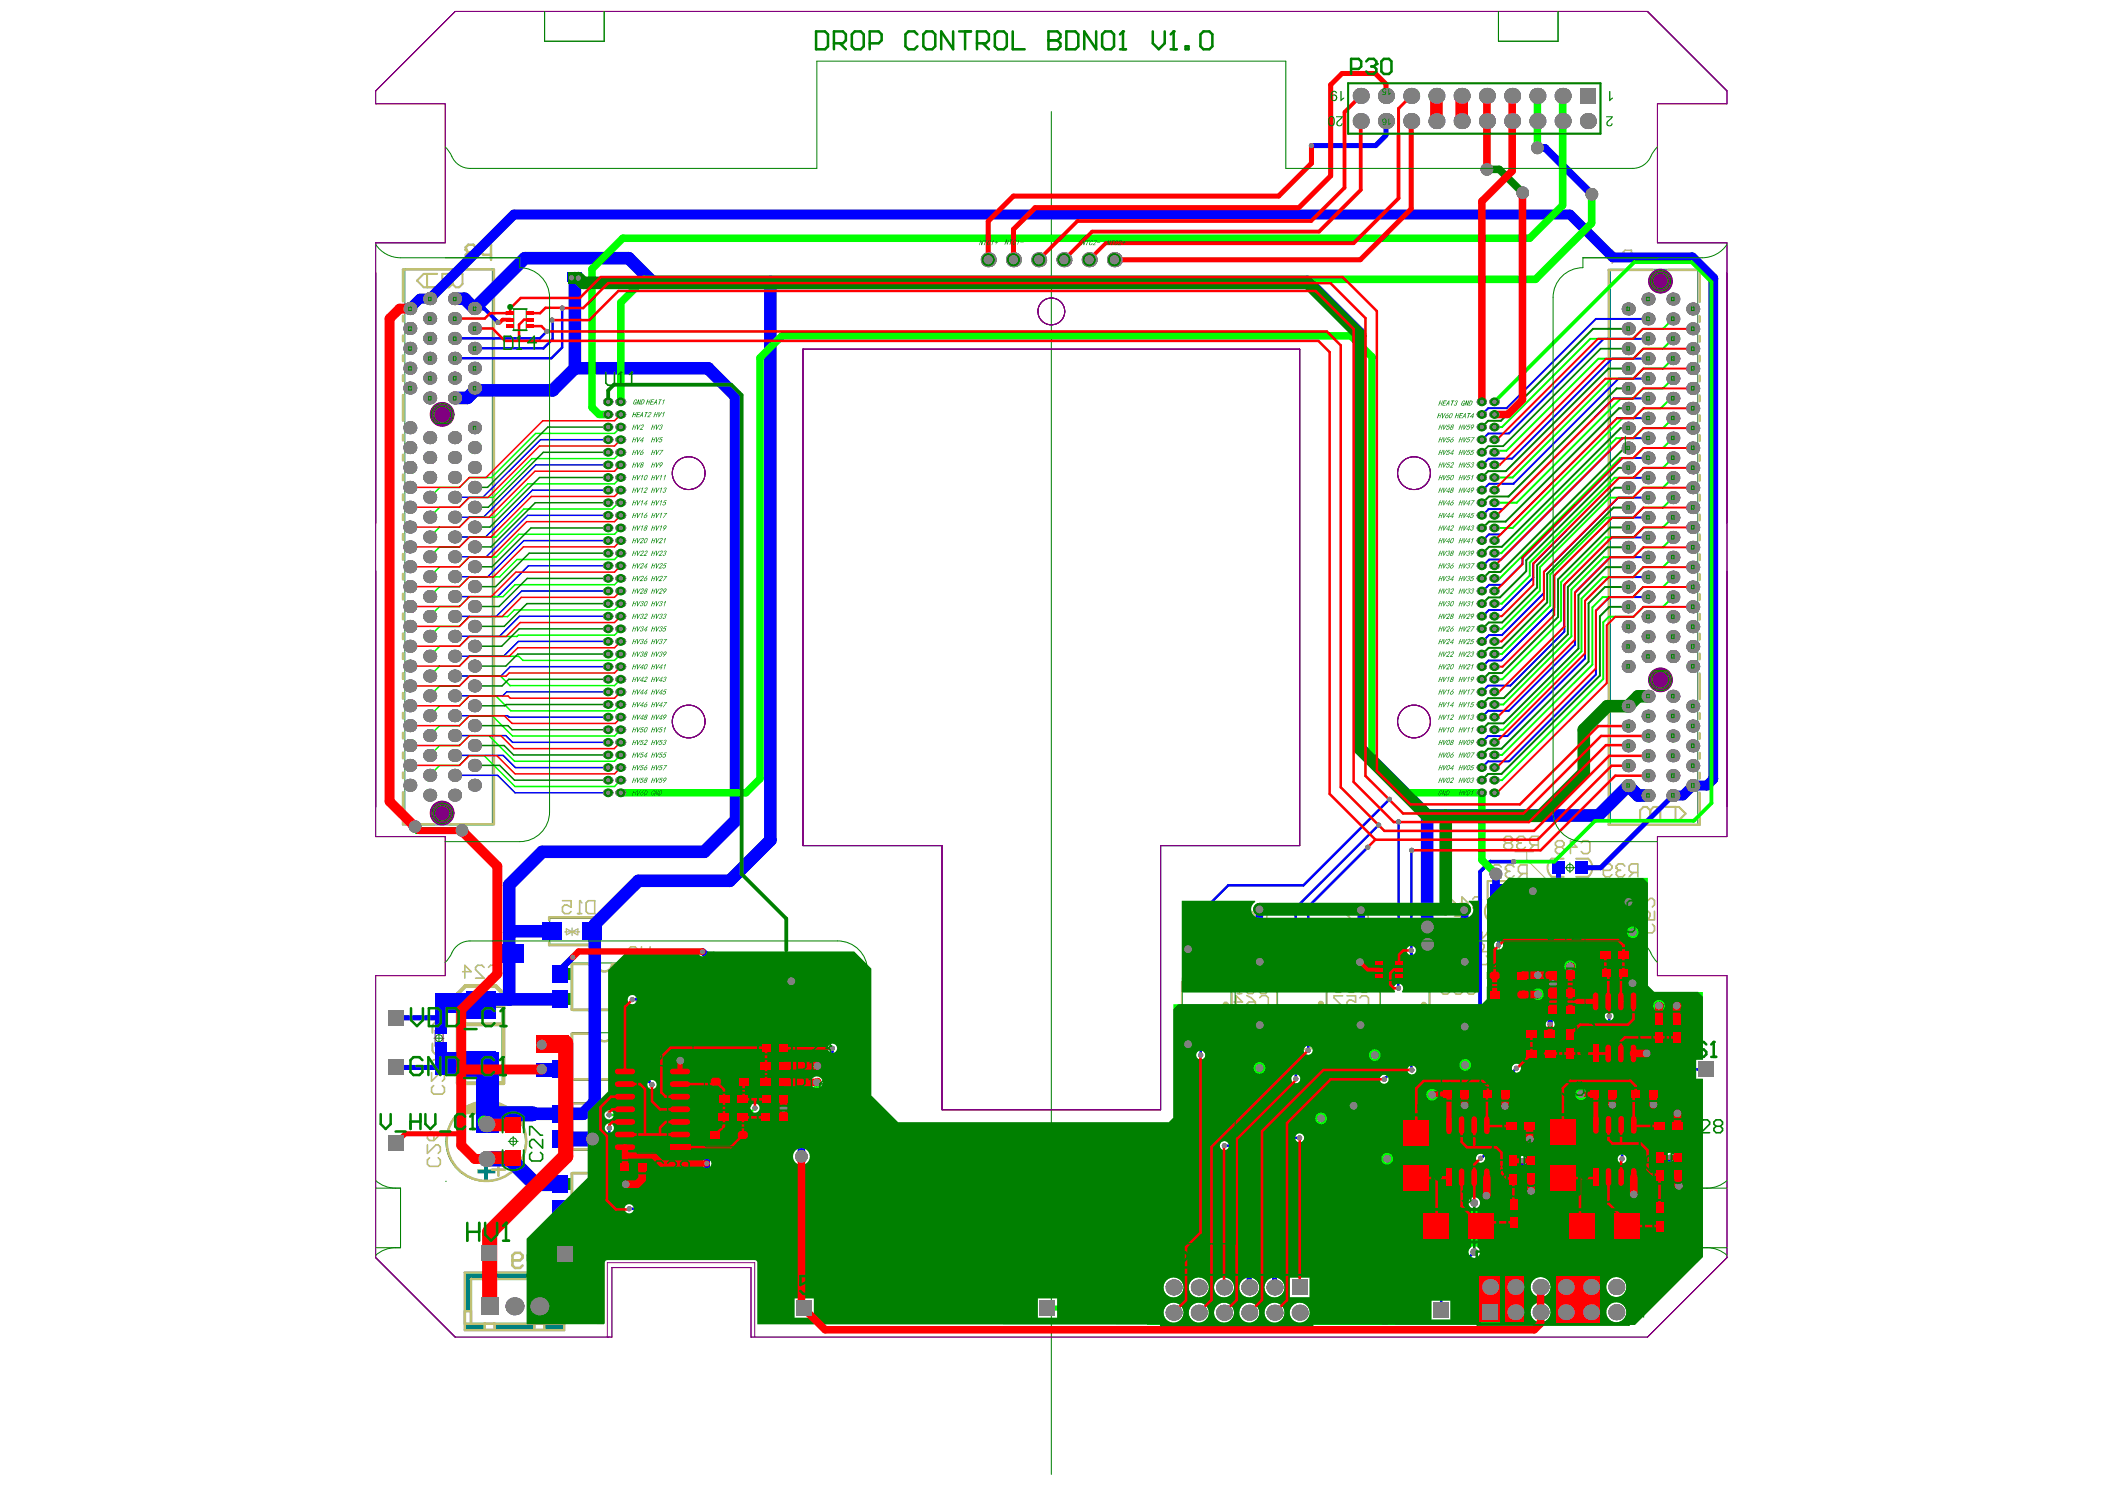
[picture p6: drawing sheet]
<svg xmlns="http://www.w3.org/2000/svg" width="297mm" height="210mm" viewBox="0 0 297 210" stroke-linecap="round" stroke-linejoin="round" font-family="sans-serif">
<g fill="#008000">
<path d="M95.1 161.5h1.2v.6h-1.2z"/>
<path d="M94.8 161.5h.3v.6h-.3z"/>
<path d="M95.1 159.8h1.2v.5h-1.2z"/>
<path d="M94.8 159.8h.3v.5h-.3z"/>
<path d="M95.1 158h1.2v.6h-1.2z"/>
<path d="M94.8 158h.3v.6h-.3z"/>
<path d="M95.1 156.2h1.2v.6h-1.2z"/>
<path d="M94.8 156.2h.3v.6h-.3z"/>
<path d="M95.1 154.4h1.2v.6h-1.2z"/>
<path d="M94.8 154.4h.3v.6h-.3z"/>
<path d="M95.1 152.6h1.2v.6h-1.2z"/>
<path d="M94.8 152.6h.3v.6h-.3z"/>
<path d="M95.1 150.9h1.2v.5h-1.2z"/>
<path d="M94.8 150.9h.3v.5h-.3z"/>
<path d="M87.9 161.5h1.1v.6h-1.1z"/>
<path d="M89 161.5h.4v.6h-.4z"/>
<path d="M87.9 159.8h1.1v.5h-1.1z"/>
<path d="M89 159.8h.4v.5h-.4z"/>
<path d="M87.9 158h1.1v.6h-1.1z"/>
<path d="M89 158h.4v.6h-.4z"/>
<path d="M87.9 156.2h1.1v.6h-1.1z"/>
<path d="M89 156.2h.4v.6h-.4z"/>
<path d="M87.9 154.4h1.1v.6h-1.1z"/>
<path d="M89 154.4h.4v.6h-.4z"/>
<path d="M87.9 152.6h1.1v.6h-1.1z"/>
<path d="M89 152.6h.4v.6h-.4z"/>
<path d="M87.9 150.9h1.1v.5h-1.1z"/>
<path d="M89 150.9h.4v.5h-.4z"/>
<path d="M74.4 44h.5v.4h-.5z"/>
<path d="M74.2 44h.2v.4h-.2z"/>
<path d="M74.4 44.9h.5v.4h-.5z"/>
<path d="M74.2 44.9h.2v.4h-.2z"/>
<path d="M74.4 45.8h.5v.4h-.5z"/>
<path d="M74.2 45.8h.2v.4h-.2z"/>
<path d="M71.8 45.8h.5v.4h-.5z"/>
<path d="M72.3 45.8h.2v.4h-.2z"/>
<path d="M71.8 44.9h.5v.4h-.5z"/>
<path d="M72.3 44.9h.2v.4h-.2z"/>
<path d="M71.8 44h.5v.4h-.5z"/>
<path d="M72.3 44h.2v.4h-.2z"/>
<path d="M197.1 135.7h.5v.3h-.5z"/>
<path d="M196.9 135.7h.2v.3h-.2z"/>
<path d="M197.1 136.6h.5v.4h-.5z"/>
<path d="M196.9 136.6h.2v.4h-.2z"/>
<path d="M197.1 137.5h.5v.4h-.5z"/>
<path d="M196.9 137.5h.2v.4h-.2z"/>
<path d="M194.5 137.5h.5v.4h-.5z"/>
<path d="M195 137.5h.2v.4h-.2z"/>
<path d="M194.5 136.6h.5v.4h-.5z"/>
<path d="M195 136.6h.2v.4h-.2z"/>
<path d="M194.5 135.7h.5v.3h-.5z"/>
<path d="M195 135.7h.2v.3h-.2z"/>
<path d="M172.7 143.6h.6v1.2h-.6z"/>
<path d="M172.7 143.3h.6v.4h-.6z"/>
<path d="M170.9 143.6h.6v1.2h-.6z"/>
<path d="M170.9 143.3h.6v.4h-.6z"/>
<path d="M169.1 143.6h.6v1.2h-.6z"/>
<path d="M169.1 143.3h.6v.4h-.6z"/>
<path d="M167.3 143.6h.6v1.2h-.6z"/>
<path d="M167.3 143.3h.6v.4h-.6z"/>
<path d="M172.7 136.4h.6v1.2h-.6z"/>
<path d="M172.7 137.6h.6v.3h-.6z"/>
<path d="M170.9 136.4h.6v1.2h-.6z"/>
<path d="M170.9 137.6h.6v.3h-.6z"/>
<path d="M169.1 136.4h.6v1.2h-.6z"/>
<path d="M169.1 137.6h.6v.3h-.6z"/>
<path d="M167.3 136.4h.6v1.2h-.6z"/>
<path d="M167.3 137.6h.6v.3h-.6z"/>
<path d="M186.1 143.5h.6v1.2h-.6z"/>
<path d="M186.1 143.2h.6v.4h-.6z"/>
<path d="M184.3 143.5h.6v1.2h-.6z"/>
<path d="M184.3 143.2h.6v.4h-.6z"/>
<path d="M182.5 143.5h.6v1.2h-.6z"/>
<path d="M182.5 143.2h.6v.4h-.6z"/>
<path d="M180.7 143.5h.6v1.2h-.6z"/>
<path d="M180.7 143.2h.6v.4h-.6z"/>
<path d="M186.1 136.3h.6v1.2h-.6z"/>
<path d="M186.1 137.5h.6v.3h-.6z"/>
<path d="M184.3 136.3h.6v1.2h-.6z"/>
<path d="M184.3 137.5h.6v.3h-.6z"/>
<path d="M182.5 136.3h.6v1.2h-.6z"/>
<path d="M182.5 137.5h.6v.3h-.6z"/>
<path d="M180.7 136.3h.6v1.2h-.6z"/>
<path d="M180.7 137.5h.6v.3h-.6z"/>
<path d="M200.6 143.7h.6v1.2h-.6z"/>
<path d="M200.6 143.4h.6v.3h-.6z"/>
<path d="M198.8 143.7h.6v1.2h-.6z"/>
<path d="M198.8 143.4h.6v.3h-.6z"/>
<path d="M197.1 143.7h.5v1.2h-.5z"/>
<path d="M197.1 143.4h.5v.3h-.5z"/>
<path d="M195.3 143.7h.6v1.2h-.6z"/>
<path d="M195.3 143.4h.6v.3h-.6z"/>
<path d="M200.6 136.5h.6v1.1h-.6z"/>
<path d="M200.6 137.6h.6v.3h-.6z"/>
<path d="M198.8 136.5h.6v1.1h-.6z"/>
<path d="M198.8 137.6h.6v.3h-.6z"/>
<path d="M197.1 136.5h.5v1.1h-.5z"/>
<path d="M197.1 137.6h.5v.3h-.5z"/>
<path d="M195.3 136.5h.6v1.1h-.6z"/>
<path d="M195.3 137.6h.6v.3h-.6z"/>
<path d="M79.7 156.3h1.1v1.7h-1.1z"/>
<path d="M78.3 156.3h1.4v1.7h-1.4z"/>
<path d="M79.7 159.8h1.1v1.7h-1.1z"/>
<path d="M78.3 159.8h1.4v1.7h-1.4z"/>
<path d="M89.8 159.8h1.1v1.7h-1.1z"/>
<path d="M90.9 159.8h1.4v1.7h-1.4z"/>
<path d="M89.8 156.3h1.1v1.7h-1.1z"/>
<path d="M90.9 156.3h1.4v1.7h-1.4z"/>
<path d="M79.7 166.1h1.1v1.7h-1.1z"/>
<path d="M78.3 166.1h1.4v1.7h-1.4z"/>
<path d="M79.7 169.7h1.1v1.7h-1.1z"/>
<path d="M78.3 169.7h1.4v1.7h-1.4z"/>
<path d="M89.8 169.7h1.1v1.7h-1.1z"/>
<path d="M90.9 169.7h1.4v1.7h-1.4z"/>
<path d="M89.8 166.1h1.1v1.7h-1.1z"/>
<path d="M90.9 166.1h1.4v1.7h-1.4z"/>
<path d="M79.7 136.6h1.1v1.7h-1.1z"/>
<path d="M78.3 136.6h1.4v1.7h-1.4z"/>
<path d="M79.7 140.1h1.1v1.7h-1.1z"/>
<path d="M78.3 140.1h1.4v1.7h-1.4z"/>
<path d="M89.8 140.1h1.1v1.7h-1.1z"/>
<path d="M90.9 140.1h1.4v1.7h-1.4z"/>
<path d="M89.8 136.6h1.1v1.7h-1.1z"/>
<path d="M90.9 136.6h1.4v1.7h-1.4z"/>
<path d="M79.7 146.4h1.1v1.7h-1.1z"/>
<path d="M78.3 146.4h1.4v1.7h-1.4z"/>
<path d="M79.7 150h1.1v1.7h-1.1z"/>
<path d="M78.3 150h1.4v1.7h-1.4z"/>
<path d="M89.8 150h1.1v1.7h-1.1z"/>
<path d="M90.9 150h1.4v1.7h-1.4z"/>
<path d="M89.8 146.4h1.1v1.7h-1.1z"/>
<path d="M90.9 146.4h1.4v1.7h-1.4z"/>
<path d="M111.9 143.2h2.1v5.6h-2.1z"/>
<path d="M107 143.2h2.1v5.6h-2.1z"/>
<path d="M66.1 140.9h3.4v1.8h-3.4z"/>
<path d="M66.1 149.3h3.4v1.8h-3.4z"/>
<path d="M82.8 130.4h1.5v2h-1.5z"/>
<path d="M77.2 130.4h1.5v2h-1.5z"/>
<circle cx="96.3" cy="162.5" r=".09"/>
<circle cx="71.9" cy="43.7" r=".09"/>
<circle cx="194.6" cy="135.4" r=".09"/>
<circle cx="173.7" cy="144.8" r=".09"/>
<circle cx="187.1" cy="144.7" r=".09"/>
<circle cx="201.7" cy="144.9" r=".09"/>
<circle cx="92.3" cy="155.5" r=".09"/>
<circle cx="92.3" cy="165.4" r=".09"/>
<circle cx="92.3" cy="135.8" r=".09"/>
<circle cx="92.3" cy="145.7" r=".09"/>
<circle cx="114" cy="149.5" r=".09"/>
<circle cx="62.9" cy="166.6" r=".09"/>
<circle cx="68.6" cy="158.6" r=".42"/>
<circle cx="68.6" cy="163.5" r=".42"/>
<circle cx="70.8" cy="140.9" r=".09"/>
<circle cx="84.3" cy="133.2" r=".09"/>
</g>
<g fill="none" stroke="#008000" stroke-width=".14">
<path d="M148.4 15.7v192.3M72.5 43.6h1.8v3h-1.8zM77.6 129.5h6.3v3.7h-6.3zM80.8 135.8h9v6.8h-9zM109.1 137.4h1.4M109.8 136.7v1.4M110.1 139.6v1.4M166.9 137.9h6.8v5.4h-6.8zM175.9 134.3h1.4M175.9 137.1h1.4M176.3 131.7h.3M176.5 131.6v.3"/>
<path d="M176.6 133.6v1.4M176.6 136.4v1.4M180.3 137.8h6.8v5.4h-6.8zM190 137.1h1.4M190 134.4h1.4M190.7 131.8h.3M190.7 136.4v1.4M190.7 133.7v1.4M190.8 131.6v.3M194.8 137.9h6.9v5.5h-6.9zM195.1 135.3h1.8v2.9h-1.8zM204.7 134.4h1.4"/>
<path d="M204.8 137.1h1.4M205.3 131.8h.3M205.4 131.6v.4M205.4 133.7v1.4M205.5 136.4v1.4M212 128.6h1.4M212.2 137.6h1.4M212.7 127.9v1.4M212.9 136.9v1.4M212.9 139.6v1.4M219.6 137.6h1.4M220.3 136.9v1.4"/>
<path d="M220.3 139.4v1.4M220.7 129.1h1.4M220.8 122.4h1.4M221.4 128.4v1.4M221.5 121.7v1.4M224.1 139.7h7.5v10.5h-7.5zM227.2 137.3h1.4M227.5 129h1.4M227.7 135.6h1.4M227.7 132.8h1.4M227.9 136.6v1.4M228.2 128.3v1.4"/>
<path d="M228.4 132.1v1.4M228.4 134.9v1.4M61.2 146.5h1.4M61.9 145.8v1.4M64.8 141.3h6v9.4h-6zM80.8 145.7h9v6.7h-9zM80.8 155.5h9v6.8h-9zM89.3 150.4h5.5v12.1h-5.5zM102.3 152.6h1.4M102.9 159.4v1.4M103 151.9v1.4M107 142.5h7v7h-7z"/>
<path d="M108.6 157.6h1.4M108.6 155.1h1.4M108.6 147.8h1.4M109.3 156.9v1.4M109.3 147.1v1.4M109.3 154.4v1.4M109.4 140.3h1.4M175.8 143.4h1.4M175.9 146.3h1.4M176.3 148.8h.3M176.5 148.6v.4M176.5 142.7v1.4"/>
<path d="M176.6 145.6v1.4M187.7 159.7h1.4M188.4 159v1.4M190 143.4h1.4M190.1 146.2h1.4M190.3 159.9h1.4M190.6 148.8h.3M190.7 142.7v1.4M190.8 145.5v1.4M190.8 148.6v.4M191 159.2v1.4M203.4 157.2h7.5v10.5h-7.5z"/>
<path d="M204.8 154.3h1.4M204.8 143.5h1.4M204.8 146.1h1.5M205.3 148.8h.4M205.5 153.6v1.4M205.5 142.8v1.4M205.5 148.6v.3M205.5 145.4v1.4M210.5 154.3h1.4M211.2 153.6v1.4M212.2 140.3h1.4M219.6 140.1h1.4"/>
<path d="M219.6 142.5h1.4M220.3 141.8v1.4M224.1 157.1h7.5v10.5h-7.5zM225.6 154.4h1.4M226.3 153.7v1.4M227.1 144.9h1.4M227.8 144.2v1.4M231.3 154.4h1.4M232 153.7v1.4M62.9 161h.1M71.7 161h1.4M72.4 160.3v1.4"/>
<path d="M80.8 165.4h9v6.7h-9zM88.7 164.6h1.4M89.4 163.9v1.4M102.2 160.1h1.4M206.4 162.4h1.4M207.1 161.7v1.4M215.3 164.9h1.4M216 164.2v1.4M227.2 162.4h1.4M227.9 161.7v1.4M236.1 164.5h1.4M236.8 163.8v1.4"/>
<circle cx="109.8" cy="137.4" r=".49"/>
<circle cx="176.6" cy="134.3" r=".49"/>
<circle cx="176.6" cy="137.1" r=".49"/>
<circle cx="190.7" cy="137.1" r=".49"/>
<circle cx="190.7" cy="134.4" r=".49"/>
<circle cx="205.4" cy="134.4" r=".49"/>
<circle cx="205.5" cy="137.1" r=".49"/>
<circle cx="212.7" cy="128.6" r=".49"/>
<circle cx="212.9" cy="137.6" r=".49"/>
<circle cx="220.3" cy="137.6" r=".49"/>
<circle cx="221.4" cy="129.1" r=".49"/>
<circle cx="221.5" cy="122.4" r=".49"/>
<circle cx="227.9" cy="137.3" r=".49"/>
<circle cx="228.2" cy="129" r=".49"/>
<circle cx="228.4" cy="135.6" r=".49"/>
<circle cx="228.4" cy="132.8" r=".49"/>
<circle cx="61.9" cy="146.5" r=".49"/>
<circle cx="103" cy="152.6" r=".49"/>
<circle cx="109.3" cy="157.6" r=".49"/>
<circle cx="109.3" cy="155.1" r=".49"/>
<circle cx="109.3" cy="147.8" r=".49"/>
<circle cx="110.1" cy="140.3" r=".49"/>
<circle cx="176.5" cy="143.4" r=".49"/>
<circle cx="176.6" cy="146.3" r=".49"/>
<circle cx="188.4" cy="159.7" r=".49"/>
<circle cx="190.7" cy="143.4" r=".49"/>
<circle cx="190.8" cy="146.2" r=".49"/>
<circle cx="191" cy="159.9" r=".49"/>
<circle cx="205.5" cy="154.3" r=".49"/>
<circle cx="205.5" cy="143.5" r=".49"/>
<circle cx="205.5" cy="146.1" r=".49"/>
<circle cx="211.2" cy="154.3" r=".49"/>
<circle cx="212.9" cy="140.3" r=".49"/>
<circle cx="220.3" cy="140.1" r=".49"/>
<circle cx="220.3" cy="142.5" r=".49"/>
<circle cx="226.3" cy="154.4" r=".49"/>
<circle cx="227.8" cy="144.9" r=".49"/>
<circle cx="232" cy="154.4" r=".49"/>
<circle cx="68.5" cy="161" r="5.6"/>
<circle cx="72.4" cy="161" r=".49"/>
<circle cx="89.4" cy="164.6" r=".49"/>
<circle cx="102.9" cy="160.1" r=".49"/>
<circle cx="207.1" cy="162.4" r=".49"/>
<circle cx="216" cy="164.9" r=".49"/>
<circle cx="227.9" cy="162.4" r=".49"/>
<circle cx="236.8" cy="164.5" r=".49"/>
</g>
<g fill="none" stroke="#008000" stroke-width=".18">
<path d="M98.1 137.4h.7M98.4 137.1v.7M212.4 131.4h.7M212.4 125.6h.8M212.8 131v.8M212.8 125.2v.7M221 125.5h.7M221.3 125.2v.7M227.5 134.7h.7M227.8 134.3v.7M227.8 125.5h.7M228.2 125.1v.8"/>
<path d="M98.1 157.1h.7M98.1 147.2h.7M98.4 156.7v.7M98.5 146.8v.8M103.1 157.5h.7M103.1 155.1h.7M103.5 157.2v.7M103.5 154.7v.7M109 150.3h.7M109 152.7h.7M109.3 150v.7M109.3 152.3v.7"/>
<path d="M193.4 159.8v.7M195.7 159.9v.7M214.2 158.9h.7M214.6 158.5v.7M217 145.9h.8M217.1 148.7h.7M217.4 145.6v.7M217.5 148.4v.7M221.2 147.3h.7M221.5 146.9v.7M233.7 145.1h.8M234.1 144.7v.8"/>
<path d="M235.1 158.8h.7M235.4 158.4v.8M236.2 145.1h.8M236.6 144.7v.8M98.1 167h.7M98.4 166.6v.7M193.1 160.2h.7M195.4 160.2h.7M213.2 165.1h.7M213.3 171.2h.7M213.6 164.7v.7M213.6 170.8v.7"/>
<path d="M233.9 171.7h.7M233.9 164.6h.7M234.2 171.3v.7M234.3 164.2v.7"/>
</g>
<g fill="none" stroke="#800080" stroke-width=".14">
<path d="M108.7 136.8h2.2v1.1h-2.2zM175.4 133.8h2.3v1.1h-2.3zM175.4 136.6h2.3v1.1h-2.3zM189.6 136.5h2.2v1.1h-2.2zM189.6 133.8h2.2v1.1h-2.2zM204.3 133.8h2.3v1.1h-2.3zM204.4 136.5h2.2v1.1h-2.2zM219.2 137h2.2v1.1h-2.2zM219.2 139.5h2.3v1.1h-2.3zM226.7 136.7h2.3v1.2h-2.3zM61.4 145.3h1.1v2.3h-1.1zM108.2 157h2.2v1.2h-2.2z"/>
<path d="M108.2 154.5h2.3v1.1h-2.3zM108.2 147.3h2.3v1.1h-2.3zM175.4 142.9h2.2v1.1h-2.2zM175.4 145.7h2.3v1.1h-2.3zM189.6 142.9h2.3v1.1h-2.3zM189.6 145.6h2.3v1.1h-2.3zM203.6 159.9h7v5h-7zM204.3 153.8h2.3v1.1h-2.3zM204.4 142.9h2.2v1.1h-2.2zM204.4 145.6h2.3v1.1h-2.3zM210 153.8h2.3v1.1h-2.3zM219.2 142h2.3v1.1h-2.3z"/>
<path d="M224.3 142.4h7v5.1h-7zM224.4 159.8h7v5.1h-7zM225.1 153.8h2.3v1.1h-2.3zM230.9 153.8h2.3v1.1h-2.3zM88.3 164h2.2v1.2h-2.2zM215.5 163.8h1.1v2.2h-1.1zM236.3 163.4h1.1v2.2h-1.1z"/>
<circle cx="225.3" cy="146.4" r=".7"/>
<circle cx="204.6" cy="163.8" r=".7"/>
<circle cx="225.4" cy="163.8" r=".7"/>
</g>
<g fill="#800080">
<path d="M66.8 43.3h.3v.5h-.3z"/>
<path d="M66.8 46.1h.3v.5h-.3z"/>
<path d="M66.8 48.9h.3v.5h-.3z"/>
<path d="M66.8 51.7h.3v.5h-.3z"/>
<path d="M66.8 54.5h.3v.5h-.3z"/>
<path d="M66.8 60.1h.3v.5h-.3z"/>
<path d="M66.8 62.9h.3v.5h-.3z"/>
<path d="M66.8 65.7h.3v.5h-.3z"/>
<path d="M66.8 68.5h.3v.5h-.3z"/>
<path d="M66.8 71.3h.3v.5h-.3z"/>
<path d="M66.8 74.1h.3v.5h-.3z"/>
<path d="M66.8 76.9h.3v.5h-.3z"/>
<path d="M66.8 79.7h.3v.5h-.3z"/>
<path d="M66.8 82.5h.3v.5h-.3z"/>
<path d="M66.8 85.3h.3v.5h-.3z"/>
<path d="M66.8 88.1h.3v.5h-.3z"/>
<path d="M66.8 90.9h.3v.5h-.3z"/>
<path d="M66.8 93.7h.3v.5h-.3z"/>
<path d="M66.8 96.5h.3v.5h-.3z"/>
<path d="M66.8 99.3h.3v.5h-.3z"/>
<path d="M66.8 102.1h.3v.5h-.3z"/>
<path d="M66.8 104.9h.3v.5h-.3z"/>
<path d="M66.8 107.7h.3v.5h-.3z"/>
<path d="M66.8 110.5h.3v.5h-.3z"/>
<path d="M64 41.9h.3v.5h-.3z"/>
<path d="M64 44.7h.3v.5h-.3z"/>
<path d="M64 47.5h.3v.5h-.3z"/>
<path d="M64 50.3h.3v.5h-.3z"/>
<path d="M64 53.1h.3v.5h-.3z"/>
<path d="M64 55.9h.3v.5h-.3z"/>
<path d="M64 61.5h.3v.5h-.3z"/>
<path d="M64 64.3h.3v.5h-.3z"/>
<path d="M64 67.1h.3v.5h-.3z"/>
<path d="M64 69.9h.3v.5h-.3z"/>
<path d="M64 72.7h.3v.5h-.3z"/>
<path d="M64 75.5h.3v.5h-.3z"/>
<path d="M64 78.3h.3v.5h-.3z"/>
<path d="M64 81.1h.3v.5h-.3z"/>
<path d="M64 83.9h.3v.5h-.3z"/>
<path d="M64 86.7h.3v.5h-.3z"/>
<path d="M64 89.5h.3v.5h-.3z"/>
<path d="M64 92.3h.3v.5h-.3z"/>
<path d="M64 95.1h.3v.5h-.3z"/>
<path d="M64 97.9h.3v.5h-.3z"/>
<path d="M64 100.7h.3v.5h-.3z"/>
<path d="M64 103.5h.3v.5h-.3z"/>
<path d="M64 106.3h.3v.5h-.3z"/>
<path d="M64 109.1h.3v.5h-.3z"/>
<path d="M64 111.9h.3v.5h-.3z"/>
<path d="M60.5 111.9h.3v.5h-.3z"/>
<path d="M57.7 110.5h.3v.5h-.3z"/>
<path d="M60.5 109.1h.3v.5h-.3z"/>
<path d="M57.7 107.7h.3v.5h-.3z"/>
<path d="M60.5 106.3h.3v.5h-.3z"/>
<path d="M57.7 104.9h.3v.5h-.3z"/>
<path d="M60.5 103.5h.3v.5h-.3z"/>
<path d="M57.7 102.1h.3v.5h-.3z"/>
<path d="M60.5 100.7h.3v.5h-.3z"/>
<path d="M57.7 99.3h.3v.5h-.3z"/>
<path d="M60.5 97.9h.3v.5h-.3z"/>
<path d="M57.7 96.5h.3v.5h-.3z"/>
<path d="M60.5 95.1h.3v.5h-.3z"/>
<path d="M57.7 93.7h.3v.5h-.3z"/>
<path d="M60.5 92.3h.3v.5h-.3z"/>
<path d="M57.7 90.9h.3v.5h-.3z"/>
<path d="M60.5 89.5h.3v.5h-.3z"/>
<path d="M57.7 88.1h.3v.5h-.3z"/>
<path d="M60.5 86.7h.3v.5h-.3z"/>
<path d="M57.7 85.3h.3v.5h-.3z"/>
<path d="M60.5 83.9h.3v.5h-.3z"/>
<path d="M57.7 82.5h.3v.5h-.3z"/>
<path d="M60.5 81.1h.3v.5h-.3z"/>
<path d="M57.7 79.7h.3v.5h-.3z"/>
<path d="M60.5 78.3h.3v.5h-.3z"/>
<path d="M57.7 76.9h.3v.5h-.3z"/>
<path d="M60.5 75.5h.3v.5h-.3z"/>
<path d="M57.7 74.1h.3v.5h-.3z"/>
<path d="M60.5 72.7h.3v.5h-.3z"/>
<path d="M57.7 71.3h.3v.5h-.3z"/>
<path d="M60.5 69.9h.3v.5h-.3z"/>
<path d="M57.7 68.5h.3v.5h-.3z"/>
<path d="M60.5 67.1h.3v.5h-.3z"/>
<path d="M57.7 65.7h.3v.5h-.3z"/>
<path d="M60.5 64.3h.3v.5h-.3z"/>
<path d="M57.7 62.9h.3v.5h-.3z"/>
<path d="M57.7 60.1h.3v.5h-.3z"/>
<path d="M60.5 61.5h.3v.5h-.3z"/>
<path d="M60.5 55.9h.3v.5h-.3z"/>
<path d="M57.7 54.5h.3v.5h-.3z"/>
<path d="M60.5 53.1h.3v.5h-.3z"/>
<path d="M57.7 51.7h.3v.5h-.3z"/>
<path d="M60.5 50.3h.3v.5h-.3z"/>
<path d="M57.7 48.9h.3v.5h-.3z"/>
<path d="M60.5 47.5h.3v.5h-.3z"/>
<path d="M57.7 46.1h.3v.5h-.3z"/>
<path d="M60.5 44.7h.3v.5h-.3z"/>
<path d="M57.7 43.3h.3v.5h-.3z"/>
<path d="M60.5 41.9h.3v.5h-.3z"/>
<path d="M235.9 112h.3v.5h-.3z"/>
<path d="M238.7 110.6h.3v.5h-.3z"/>
<path d="M235.9 109.2h.3v.5h-.3z"/>
<path d="M238.7 107.8h.3v.5h-.3z"/>
<path d="M235.9 106.4h.3v.5h-.3z"/>
<path d="M238.7 105h.3v.5h-.3z"/>
<path d="M235.9 103.6h.3v.5h-.3z"/>
<path d="M238.7 102.2h.3v.5h-.3z"/>
<path d="M235.9 100.8h.3v.5h-.3z"/>
<path d="M238.7 99.4h.3v.5h-.3z"/>
<path d="M235.9 98h.3v.5h-.3z"/>
<path d="M235.9 92.4h.3v.5h-.3z"/>
<path d="M238.7 93.8h.3v.5h-.3z"/>
<path d="M238.7 91h.3v.5h-.3z"/>
<path d="M235.9 89.6h.3v.5h-.3z"/>
<path d="M238.7 88.2h.3v.5h-.3z"/>
<path d="M235.9 86.8h.3v.5h-.3z"/>
<path d="M238.7 85.4h.3v.5h-.3z"/>
<path d="M235.9 84h.3v.5h-.3z"/>
<path d="M238.7 82.6h.3v.5h-.3z"/>
<path d="M235.9 81.2h.3v.5h-.3z"/>
<path d="M238.7 79.8h.3v.5h-.3z"/>
<path d="M235.9 78.4h.3v.5h-.3z"/>
<path d="M238.7 77h.3v.5h-.3z"/>
<path d="M235.9 75.6h.3v.4h-.3z"/>
<path d="M238.7 74.2h.3v.4h-.3z"/>
<path d="M235.9 72.8h.3v.4h-.3z"/>
<path d="M238.7 71.4h.3v.4h-.3z"/>
<path d="M235.9 70h.3v.4h-.3z"/>
<path d="M238.7 68.6h.3v.4h-.3z"/>
<path d="M235.9 67.2h.3v.4h-.3z"/>
<path d="M238.7 65.8h.3v.4h-.3z"/>
<path d="M235.9 64.4h.3v.4h-.3z"/>
<path d="M238.7 63h.3v.4h-.3z"/>
<path d="M235.9 61.6h.3v.4h-.3z"/>
<path d="M238.7 60.2h.3v.4h-.3z"/>
<path d="M235.9 58.8h.3v.4h-.3z"/>
<path d="M238.7 57.3h.3v.5h-.3z"/>
<path d="M235.9 55.9h.3v.5h-.3z"/>
<path d="M238.7 54.5h.3v.5h-.3z"/>
<path d="M235.9 53.1h.3v.5h-.3z"/>
<path d="M238.7 51.7h.3v.5h-.3z"/>
<path d="M235.9 50.3h.3v.5h-.3z"/>
<path d="M238.7 48.9h.3v.5h-.3z"/>
<path d="M235.9 47.5h.3v.5h-.3z"/>
<path d="M238.7 46.1h.3v.5h-.3z"/>
<path d="M235.9 44.7h.3v.5h-.3z"/>
<path d="M238.7 43.3h.3v.5h-.3z"/>
<path d="M235.9 41.9h.3v.5h-.3z"/>
<path d="M232.4 41.9h.3v.5h-.3z"/>
<path d="M232.4 44.7h.3v.5h-.3z"/>
<path d="M232.4 47.5h.3v.5h-.3z"/>
<path d="M232.4 50.3h.3v.5h-.3z"/>
<path d="M232.4 53.1h.3v.5h-.3z"/>
<path d="M232.4 55.9h.3v.5h-.3z"/>
<path d="M232.4 58.8h.3v.4h-.3z"/>
<path d="M232.4 61.6h.3v.4h-.3z"/>
<path d="M232.4 64.4h.3v.4h-.3z"/>
<path d="M232.4 67.2h.3v.4h-.3z"/>
<path d="M232.4 70h.3v.4h-.3z"/>
<path d="M232.4 72.8h.3v.4h-.3z"/>
<path d="M232.4 75.6h.3v.4h-.3z"/>
<path d="M232.4 78.4h.3v.5h-.3z"/>
<path d="M232.4 81.2h.3v.5h-.3z"/>
<path d="M232.4 84h.3v.5h-.3z"/>
<path d="M232.4 86.8h.3v.5h-.3z"/>
<path d="M232.4 89.6h.3v.5h-.3z"/>
<path d="M232.4 92.4h.3v.5h-.3z"/>
<path d="M232.4 98h.3v.5h-.3z"/>
<path d="M232.4 100.8h.3v.5h-.3z"/>
<path d="M232.4 103.6h.3v.5h-.3z"/>
<path d="M232.4 106.4h.3v.5h-.3z"/>
<path d="M232.4 109.2h.3v.5h-.3z"/>
<path d="M232.4 112h.3v.5h-.3z"/>
<path d="M229.6 43.3h.3v.5h-.3z"/>
<path d="M229.6 46.1h.3v.5h-.3z"/>
<path d="M229.6 48.9h.3v.5h-.3z"/>
<path d="M229.6 51.7h.3v.5h-.3z"/>
<path d="M229.6 54.5h.3v.5h-.3z"/>
<path d="M229.6 57.3h.3v.5h-.3z"/>
<path d="M229.6 60.2h.3v.4h-.3z"/>
<path d="M229.6 63h.3v.4h-.3z"/>
<path d="M229.6 65.8h.3v.4h-.3z"/>
<path d="M229.6 68.6h.3v.4h-.3z"/>
<path d="M229.6 71.4h.3v.4h-.3z"/>
<path d="M229.6 74.2h.3v.4h-.3z"/>
<path d="M229.6 77h.3v.4h-.3z"/>
<path d="M229.6 79.8h.3v.5h-.3z"/>
<path d="M229.6 82.6h.3v.5h-.3z"/>
<path d="M229.6 85.4h.3v.5h-.3z"/>
<path d="M229.6 88.2h.3v.5h-.3z"/>
<path d="M229.6 91h.3v.5h-.3z"/>
<path d="M229.6 93.8h.3v.5h-.3z"/>
<path d="M229.6 99.4h.3v.5h-.3z"/>
<path d="M229.6 102.2h.3v.5h-.3z"/>
<path d="M229.6 105h.3v.5h-.3z"/>
<path d="M229.6 107.8h.3v.5h-.3z"/>
<path d="M229.6 110.6h.3v.5h-.3z"/>
<path d="M68.7 183.9h.8v.8h-.8z"/>
<path d="M72.2 183.9h.8v.8h-.8z"/>
<path d="M75.7 183.9h.8v.8h-.8z"/>
</g>
<g fill="#000">
<circle cx="69.4" cy="37.9" r=".09"/>
<circle cx="227.3" cy="116.4" r=".09"/>
<circle cx="65.6" cy="179.5" r=".09"/>
</g>
<path d="M65.6 179.5h14v8.1h-14z" fill="none" stroke="#008000" stroke-width=".14"/>
<g fill="#008080">
<path d="M68.4 155.6h.5v2.5h-.5z"/>
<path d="M68.4 164h.5v2.5h-.5z"/>
<path d="M67.4 165h2.5v.5h-2.5z"/>
<path d="M64.8 141.3h1.3v.8h-1.3z"/>
<path d="M69.5 141.3h1.3v.8h-1.3z"/>
<path d="M66.6 142.1h2.4v.6h-2.4z"/>
<path d="M67.6 141.2h.6v2.4h-.6z"/>
<path d="M67.5 148.7h.6v2.4h-.6z"/>
<path d="M65.6 179.5h14v5.5h-.7v-4.6h-12.4v4.6h-.9z"/>
<path d="M65.6 186.7h2.8v.8l-.2 .1h-2.6z"/>
<path d="M69.8 186.7h5.6v.9h-5.6z"/>
<path d="M76.9 186.7h2.8v.7l-.2 .2h-2.6z"/>
</g>
<path d="M57.1 37.9h12.4v78.5h-12.4zM227.2 38h12.4v78.4h-12.4z" fill="none" stroke="#008080" stroke-width=".14"/>
<g fill="none" stroke="#008080" stroke-width=".42">
<circle cx="173" cy="145.4" r=".21"/>
<circle cx="186.4" cy="145.3" r=".21"/>
<circle cx="200.9" cy="145.4" r=".21"/>
<circle cx="96.8" cy="161.8" r=".21"/>
</g>
<g fill="none" stroke="#008080" stroke-width=".28">
<circle cx="71.5" cy="44.2" r=".14"/>
<circle cx="194.1" cy="135.9" r=".14"/>
</g>
<g fill="none" stroke="#008080" stroke-width=".84">
<circle cx="93.5" cy="137.4" r=".42"/>
<circle cx="93.5" cy="157.1" r=".42"/>
<circle cx="93.5" cy="147.3" r=".42"/>
<circle cx="93.5" cy="167" r=".42"/>
</g>
<g fill="none" stroke="#008080" stroke-width="1.5">
<circle cx="62.4" cy="58.5" r=".77"/>
<circle cx="234.3" cy="95.9" r=".77"/>
</g>
<g fill="none" stroke="#008080" stroke-width="1.4">
<circle cx="234.3" cy="39.7" r=".72"/>
<circle cx="62.4" cy="114.7" r=".72"/>
</g>
<g fill="none" stroke="#800080" stroke-width=".14">
<path d="M53 12.8l11.2-11.2h168.3l11.2 11.2v1.8h-9.8v19.7h9.8v83.7h-9.8v19.6h9.8v39.8l-11.2 11.2h-126.5v-9.8h-19.7v9.8h-22.1l-11.2-11.2v-39.8h9.8v-19.6h-9.8v-83.7h9.8v-19.7h-9.8zM113.3 49.2h70.1v70.1h-19.6v37.2h-30.9v-37.2h-19.6z"/>
<circle cx="148.4" cy="43.9" r="1.89"/>
<circle cx="97.2" cy="66.8" r="2.31"/>
<circle cx="199.5" cy="66.8" r="2.31"/>
<circle cx="97.2" cy="101.8" r="2.31"/>
<circle cx="199.5" cy="101.8" r="2.31"/>
</g>
<g fill="#800080">
<circle cx="62.4" cy="114.7" r="1.7"/>
<circle cx="62.4" cy="58.5" r="1.7"/>
<circle cx="234.3" cy="95.9" r="1.7"/>
<circle cx="234.3" cy="39.7" r="1.7"/>
</g>
<g fill="none" stroke="#800080" stroke-width=".14">
<path d="M53 12.8l11.2-11.2h168.3l11.2 11.2v1.8h-9.8v19.7h9.8v83.7h-9.8v19.6h9.8v39.8l-11.2 11.2h-126.5v-9.8h-19.7v9.8h-22.1l-11.2-11.2v-39.8h9.8v-19.6h-9.8v-83.7h9.8v-19.7h-9.8zM113.3 49.2h70.1v70.1h-19.6v37.2h-30.9v-37.2h-19.6zM85.7 188.6v-10.5h20.8v10.5"/>
<circle cx="234.3" cy="39.7" r="1.68"/>
<circle cx="62.4" cy="58.5" r="1.68"/>
<circle cx="148.4" cy="43.9" r="1.89"/>
<circle cx="97.2" cy="66.8" r="2.31"/>
<circle cx="199.5" cy="66.8" r="2.31"/>
<circle cx="234.3" cy="95.9" r="1.68"/>
<circle cx="62.4" cy="114.7" r="1.68"/>
<circle cx="97.2" cy="101.8" r="2.31"/>
<circle cx="199.5" cy="101.8" r="2.31"/>
</g>
<g fill="#c0c073">
<path d="M64.4 157.2a6.1 6.1 0 0 1 8.5 0z"/>
<path d="M64.6 141.3h1v.8h-1z"/>
<path d="M70 141.3h1v.8h-1z"/>
</g>
<g fill="none" stroke="#c0c073" stroke-width=".28">
<path d="M190.2 11.7h35.6v7.2h-35.6zM60.3 38.6v1.9M61.7 38.6h-1.9l-1 1 1 .9h1.9M62.4 38.6h2.9v1.5l-.5 .4h-.5l-.5-.4-.4 .4h-.5l-.5-.4zM63.8 38.6h.1M63.8 38.6v1.5M231.4 114.3l.5-.5h.5l.5 .5 .4-.5h.5l.5 .5v1.4h-2.9zM232.9 115.7h.1M232.9 114.3v1.4M235 113.8h1.9l1 1-1 .9h-1.9M236.4 113.8v1.9M96 136.5h4.9v1.9h-4.9z"/>
<path d="M107.5 139h1.7M108 138.3h1M108 136.5h1M110.5 138.3h1M110.5 136.5h1M111 139h1.7M174.8 135.3h1M174.8 133.4h1M174.8 138.1h1M174.8 136.2h1M175 130.8h-.8v1.8h.8M175.8 132.6h1.4"/>
<path d="M175.8 130.8h1.4M177.3 135.3h1M177.3 133.4h1M177.3 138.1h1M177.3 136.2h1M177.9 130.8h.9v1.8h-.9M188.9 138h1M188.9 136.1h1M189 135.3h1M189 133.5h1M189.4 130.9h-.9v1.7h.9M190.1 132.6h1.5"/>
<path d="M190.1 130.9h1.5M191.4 138h1M191.4 136.1h1M191.4 135.3h1M191.4 133.5h1M192.3 130.9h.9v1.7h-.9M203.7 133.4h1M203.7 135.3h1M203.7 136.1h1M203.7 138h1M204 130.9h-.9v1.8h.9M204.7 132.7h1.5"/>
<path d="M204.7 130.9h1.5M206.2 133.4h1M206.2 135.3h1M206.2 136.1h1M206.2 138h1M206.9 130.9h.9v1.8h-.9M209.9 124.3h5.8v2.6h-5.8zM210.1 127.3h1.7M210.1 129.9h1.7M210.4 130.5h4.8v1.8h-4.8zM213.6 127.3h1.7M213.6 129.9h1.7"/>
<path d="M218.4 124.3h5.8v2.5h-5.8zM218.8 130.3h1.7M218.8 127.8h1.7M219 123.7h1.6M219 121.1h1.6M222.2 130.3h1.7M222.2 127.8h1.7M222.4 123.7h1.7M222.4 121.1h1.7M225.3 124.2h5.8v2.6h-5.8zM225.6 130.3h1.7M225.6 127.7h1.7"/>
<path d="M229 130.3h1.7M229 127.7h1.7M61 144.7v1M61 147.2v1M62.9 144.7v1M62.9 147.2v1M96 156.2h4.8v1.8h-4.8zM96.1 146.3h4.8v1.8h-4.8zM107.5 141.5h1.7M111 141.5h1.7M174.8 144.4h1M174.8 142.5h1"/>
<path d="M174.8 147.2h1M174.8 145.3h1M175 147.9h-.8v1.8h.8M175.8 147.9h1.4M175.8 149.7h1.4M177.3 144.4h1M177.3 142.5h1M177.3 147.2h1M177.3 145.3h1M177.9 147.9h.9v1.8h-.9M189 144.4h1M189 142.5h1"/>
<path d="M189 147.1h1M189 145.2h1M189.3 147.9h-.8v1.8h.8M190.1 149.7h1.4M190.1 147.9h1.4M191.5 144.4h1M191.5 142.5h1M191.5 147.1h1M191.5 145.2h1M192.2 147.9h.9v1.8h-.9M192.5 157.8h1.9v4.8h-1.9zM194.8 157.8h1.9v4.8h-1.9z"/>
<path d="M203.7 144.4h1M203.7 142.6h1M203.8 147.1h1M203.8 145.2h1M204.1 147.9h-.9v1.8h.9M204.8 147.9h1.4M204.8 149.7h1.4M206.2 144.4h1M206.2 142.6h1M206.3 147.1h1M206.3 145.2h1M206.9 147.9h.9v1.8h-.9"/>
<path d="M96 166.1h4.8v1.8h-4.8zM163.8 179.8h21.4v7.1h-21.4zM208.5 179.8h21.4v7.1h-21.4z"/>
</g>
<g fill="none" stroke="#c0c073" stroke-width=".36">
<path d="M67.2 34.9l-.4-.4h-.7l-.4 .4v.3M69.3 35.9h-1.1l-.3-.3v-.7l.3-.4h1.1v2.2M233.2 38.1h-6.2v78.2h12.8v-4.5M235.4 38.1h4.4v4.5M56.9 42.5v-4.5h12.8v78.3h-6.2M56.9 44.5v.8M56.9 47.3v.8M56.9 50.1v.8M56.9 52.9v.8M56.9 55.7v3.6M239.8 44.6v.8M239.8 47.4v.8"/>
<path d="M239.8 50.2v.8M239.8 53v.8M239.8 55.8v.8M239.8 58.6v.8M56.9 61.3v.8M56.9 64.1v.8M56.9 66.9v.8M56.9 69.8v.7M56.9 72.6v.7M56.9 75.4v.7M56.9 78.2v.7M239.8 61.4v.8"/>
<path d="M239.8 64.2v.8M239.8 67v.8M239.8 69.8v.8M239.8 72.6v.8M239.8 75.4v.8M239.8 78.2v.8M56.9 81v.8M56.9 83.8v.8M56.9 86.6v.8M56.9 89.4v.8M56.9 92.2v.8M56.9 95v.8"/>
<path d="M56.9 97.8v.8M239.8 81v.8M239.8 83.8v.8M239.8 86.6v.8M239.8 89.4v.8M239.8 92.2v.8M239.8 95v3.6M56.9 100.6v.8M56.9 103.4v.8M56.9 106.2v.8M56.9 109v.8M56.9 111.8v4.5h4.4"/>
<path d="M239.8 100.6v.8M239.8 103.4v.8M239.8 106.2v.8M239.8 109v.8M77.5 133v.3h6.4v-.3M77.5 129.8v-.4h6.4v.4M84.2 136h-3.5v6.4h9.2v-6.4h-3.5M228.4 133v-.2l-.2-.2v.6M228.6 135.2v.6l-.2-.2v-.2M84.2 155.7h-3.5v6.4h9.2v-6.4h-3.5M84.2 145.8h-3.5v6.5h9.2v-6.5h-3.5M107 142.8h1.2l.3-.3h4l.3 .3h1.2"/>
<path d="M107 149.1h1.2l.3 .4h4l.3-.4h1.2M188.6 159.8l-.2-.1-.2 .2h.6M190.7 159.7h.6l-.3 .2h-.2M65.6 179.5h14v8.1h-14zM69.4 165h1.9M70.3 164.1v1.8M72.3 177.8h1.1l.3-.4v-.3l-.3-.4h-.7l-.4 .4v1.4l.4 .4h.7l.3-.4M75.9 178.2h-1.1l-.3-.4v-.7l.3-.4h1.1v2.2M84.2 165.5h-3.5v6.5h9.2v-6.5h-3.5M65.6 186.7h14M65.6 185h.9M66.5 186.7v-6.3h12.4v6.3"/>
<path d="M68.4 186.7v.9h1.4v-.9M75.4 186.7v.9h1.4v-.9M78.9 185h.7"/>
</g>
<path d="M227.2 134.5h-1.1l-.7 .6v.9l.6 .6h1.2M227.3 131.7h-1.9v2.2h1.9M229.5 134.5h1.9v2.1h-1.9M229.6 131.7h1.1l.7 .6v.9l-.7 .7h-1.1M187.3 158.5v-1.1l.6-.6h.9l.7 .6v1.1M189.9 158.8v-1.9h2.2v1.9M187.3 160.8v1.9h2.2v-1.9M189.9 161.1v1.1l.7 .7h.9l.6-.6v-1.2" fill="none" stroke="#c0c073" stroke-width=".25"/>
<path d="M166.7 138.5h7.1v4.2h-7.1zM180.2 138.4h7.1v4.2h-7.1zM194.7 138.5h7.1v4.3h-7.1zM228.1 135.5l.6-.5v1.2l-.6-.6M228.1 134.8v1.5M228.6 132.8l-.5-.6v1.2l.5-.6M228.6 132.1v1.4M187.7 159.5h1.4M188.4 159.5l-.6 .5h1.2l-.6-.5M190.3 160.2h1.4M191 160.2l-.6-.6h1.3l-.7 .6" fill="none" stroke="#c0c073" stroke-width=".21"/>
<path d="M64.6 140.2l1.1-1.1h4.3l1 1.1v12.6h-6.4zM71 144.5h-6.4" fill="none" stroke="#c0c073" stroke-width=".56"/>
<path d="M79.7 131.5h2.1M80.7 131.4l-.8-.4v.9M80.7 130.9v1.1M80.7 131.4l.8-.4v.9M80.7 131.4l-.7 .5M80.7 131.4l.8 .5" fill="none" stroke="#c0c073" stroke-width=".18"/>
<path d="M213.8 120.2h2.6M215.4 120.2v1.1l3 3M179.1 146.8h.3l2.2 2.2M193.1 146.7h.7l2.3 2.3" fill="none" stroke="#c0c073" stroke-width=".14"/>
<g fill="none" stroke="#c0c073" stroke-width=".22">
<path d="M227.2 36.2h1.2l-.9-.9v1.8M230.2 36.5h-.9l-.3-.3v-.6l.3-.3h.9v1.8M212.5 118.9l-.3 .3v.3l.3 .3h.6l.3-.3v-.3l-.3-.3M212.5 118.9l-.3-.3v-.3l.3-.3h.6l.3 .3v.3l-.3 .3M212.5 118.9h.6M214 118.6h.1M214 118.6l.3 .3M214.3 118.9l-.3 .3v.3l.3 .3h.7l.3-.3M214.3 118.9h.3M215.3 118.3l-.3-.3h-.7l-.3 .3v.3M216.5 119.2l-.6 .6M217.1 119.2h-.9l-.3-.3v-.6l.3-.3h.9v1.8"/>
<path d="M219.8 119.5l-.3-.3v-.3l.3-.3h.6l.3 .3v.3l-.3 .3M219.8 119.5l-.3 .3v.3l.3 .3h.6l.3-.3v-.3l-.3-.3M219.8 119.5h.6M221.3 119.5h1.2l-.9-.9v1.8M223.1 118.9l.3-.3h.6l.3 .3v1.2l-.3 .3h-.6l-.3-.3M65.3 137.1h1.2l-.9-.9v1.8M68.3 136.5l-.3-.3h-.6l-.3 .3v.3l1.2 1.2h-1.2M68.9 136.5l.3-.3h.6l.3 .3v1.2l-.3 .3h-.6l-.3-.3M79.4 127.1h1.2v.9l-.6-.3h-.3l-.3 .3v.6l.3 .3h.6l.3-.3M81.5 128.9h.6M81.8 127.1h.1M81.8 127.1v1.8"/>
<path d="M81.8 127.1l.3 .3M82.7 127.4l.3-.3h.9v1.8h-.9l-.3-.3zM89 134.5l-.3-.3v-.3l.3-.3h.6l.3 .3v.3l-.3 .3M89 134.5l-.3 .3v.3l.3 .3h.6l.3-.3v-.3l-.3-.3M89 134.5h.6M90.5 133.6v1.5l.3 .3h.6l.3-.3v-1.5M96.2 135.2h1.2l-.9-.9v1.8M98.3 136.1h.6M98.6 134.3h.1M98.6 134.3l.3 .3M98.6 134.3v1.8M100.1 135.5l-.6 .6"/>
<path d="M100.7 135.5h-.9l-.3-.3v-.6l.3-.3h.9v1.8M114.4 139.8l.3-.3h.6l.3 .3v1.2l-.3 .3h-.6l-.3-.3zM114.9 138.5h.6M115.2 136.7h.1M115.2 136.7v1.8M115.2 136.7l.3 .3M117.4 137l-.3-.3h-.6l-.3 .3v.3l1.2 1.2h-1.2M117.4 139.8l-.3-.3h-.6l-.3 .3v.3l1.2 1.2h-1.2M118 137l.3-.3h.6l.3 .3v1.2l-.3 .3h-.6l-.3-.3M118 139.8l.4-.3h.6l.3 .3v1.2l-.3 .3h-.6l-.4-.3M174.9 138.3h.1M174.9 138.3v1.9"/>
<path d="M174.9 138.3l.3 .3M175.7 129.5h.9l.3-.3v-.3l-.3-.3h-.6l-.3 .3v1.2l.3 .3h.6l.3-.3M175.8 139.5l.3-.3h.9v.7l-.3 .3h-.6l-.3-.3zM175.8 138.3l.6 .3 .6 .6M177.7 138.6l.3-.3h.6l.3 .3v1.3l-.3 .3h-.6l-.3-.3M178.8 128.6v1.8h-1.3M180.9 133.7l-.3-.3h-.6l-.3 .3v.3l1.2 1.2h-1.2M181.5 133.4l.6 .3 .6 .6M181.8 134.3h.9v.6l-.3 .3h-.6l-.3-.3v-.3zM183.3 133.7l.3-.3h.6l.3 .3v1.2l-.3 .3h-.6l-.3-.3M188.3 139.1h.9l.3-.3v-.3l-.3-.3h-.6l-.3 .3v1.2l.3 .3h.6l.3-.3M190.1 138.2h1.2v.9l-.6-.3h-.3l-.3 .3v.6l.3 .3h.6l.3-.3"/>
<path d="M191.2 128.7h-1.2v.3l1.2 1.2v.3M191.9 138.5l.3-.3h.6l.3 .3v1.2l-.3 .3h-.6l-.3-.3M193 128.7v1.8h-1.2M193.3 133.7l.3-.3h.7l.3 .3v1.2l-.3 .3h-.7l-.3-.3zM195.2 134.6l.3-.3h.9v.6l-.3 .3h-.6l-.3-.3zM195.2 133.4l.6 .3 .6 .6M197 133.7l.3-.3h.6l.3 .3v1.2l-.3 .3h-.6l-.3-.3M203.4 138.4h1.2v.9l-.6-.3h-.3l-.3 .3v.6l.3 .3h.6l.3-.3M204.2 127.7l.3-.3h.9v.6l-.3 .3h-.6l-.3-.3zM204.2 126.5l.6 .3 .6 .6M205.2 138.4h1.2v.9l-.6-.3h-.3l-.3 .3v.6l.3 .3h.6l.3-.3M205.2 129.2h1v.7l-.5-.2h-.2l-.3 .2v.5l.3 .2h.4l.3-.2"/>
<path d="M206 127.4h1.2l-.9-.9v1.8M207 138.7l.3-.3h.6l.3 .3v1.2l-.3 .3h-.6l-.3-.3M207.6 129.2v1.4h-1M207.8 126.8l.3-.3h.6l.3 .3v1.2l-.3 .3h-.6l-.3-.3M208.2 131.5l.3-.3h.3l.3 .3v.9h-.6l-.3-.3zM208.5 134.9l-.3 .3v.6l.3 .3h1.2l.3-.3v-.6l-.3-.3M210 133v1.2h-.9l.3-.6v-.3l-.3-.3h-.6l-.3 .3v.6l.3 .3M210 131.2l-.3 .6-.6 .6M211.3 134.7h.6M211.6 132.9h.1M211.6 132.9v1.8M211.6 132.9l.3 .3"/>
<path d="M211.8 122.3l-.3-.3h-.6l-.3 .3v.3l1.2 1.2h-1.2M212.4 122.6h.1M212.4 122.6l.3 .3M212.5 133.5h.1M212.5 133.5l.3 .3M212.7 122.9l-.3 .3v.3l.3 .3h.7l.3-.3M212.7 122.9h.3M212.8 133.8l-.3 .3v.3l.3 .3h.6l.3-.3M212.8 133.8h.3M213.7 122.3l-.3-.3h-.7l-.3 .3v.3M213.7 133.2l-.3-.3h-.6l-.3 .3v.3M214.9 123.2l-.6 .6"/>
<path d="M214.9 134.1l-.6 .6M215.5 123.2h-.9l-.3-.3v-.6l.3-.3h.9v1.8M215.5 134.1h-.9l-.3-.3v-.6l.3-.3h.9v1.8M218.5 132.6h.6M218.8 130.8h.1M218.8 130.8v1.8M218.8 130.8l.3 .3M219.7 130.8h1.2v.9l-.6-.3h-.3l-.3 .3v.6l.3 .3h.6l.3-.3M220 133.2h1.2v.9l-.6-.3h-.3l-.3 .3v.6l.3 .3h.6l.3-.3M220.1 136.8l.3-.3h.9v.6l-.3 .4h-.6l-.3-.4zM220.1 135.6l.6 .3 .6 .6M221.5 131.1l.3-.3h.6l.3 .3v1.2l-.3 .3h-.6l-.3-.3"/>
<path d="M221.8 133.5l.3-.3h.9v1.8h-.9l-.3-.3zM221.9 135.9l.4-.3h.9v1.9h-.9l-.4-.4zM223.6 133.2v1.2l.6 .6 .6-.6v-1.2M223.8 135.6v1.2l.6 .7 .6-.7v-1.2M226.3 122.8h.9l.3-.3v-.3l-.3-.3h-.6l-.3 .3v1.2l.3 .3h.6l.3-.3M228.1 122.5h.1M228.1 122.5l.3 .3M228.4 122.8l-.3 .3v.3l.3 .3h.6l.3-.3M228.4 122.8h.3M229.3 122.2l-.3-.3h-.6l-.3 .3v.3M230.5 123.1l-.6 .6M231.1 123.1h-.9l-.3-.3v-.6l.3-.3h.9v1.8"/>
<path d="M231.6 126.7v1.2l1.3-1.2h.3l.3 .3v.6l-.3 .3M231.9 130.4l-.3 .3v.6l.3 .3h1.3l.3-.3v-.6l-.3-.3M233.5 128.5v1.3h-.9l.3-.6v-.3l-.3-.4h-.7l-.3 .4v.6l.3 .3M60.3 160l.3-.3h.3l.3 .3v.9h-.6l-.3-.3zM60.9 151.3v1.2l1.2-1.2h.3l.3 .3v.6l-.3 .3M61.2 153.1l-.3 .3v.6l.3 .3h1.2l.3-.3v-.6l-.3-.3M62.1 159.7l-.3 .6-.6 .6M62.7 149.5v1.2h-.9l.3-.6v-.3l-.3-.3h-.6l-.3 .3v.6l.3 .3M87.2 153.7l.3-.3h.6l.3 .3v1.2l-.3 .3h-.6l-.3-.3zM89.3 155.2h.6M89.6 153.4h.1M89.6 153.4v1.8"/>
<path d="M89.6 153.4l.3 .3M89.7 143.6h-1.2v.3l1.2 1.2v.3M90.3 143.6v1.5l.3 .3h.7l.3-.3v-1.5M90.5 153.4v1.5l.3 .3h.6l.3-.3v-1.5M96.2 144.7h.1M96.2 144.7l.3 .3M96.5 145l-.3 .3v.3l.3 .3h.6l.3-.3M96.5 145h.3M96.7 155.5h.6M97 153.7h.1M97 153.7v1.8M97 153.7l.3 .3"/>
<path d="M97.4 144.4l-.3-.3h-.6l-.3 .3v.3M98.2 155.5h.6M98.4 145.9h.6M98.5 153.7h.1M98.5 153.7v1.8M98.5 153.7l.3 .3M98.7 144.1h.1M98.7 144.1l.3 .3M98.7 144.1v1.8M100 154.9l-.6 .6M100.2 145.3l-.6 .6M100.6 154.9h-.9l-.3-.3v-.6l.3-.3h.9v1.8"/>
<path d="M100.8 145.3h-.9l-.3-.3v-.6l.3-.3h.9v1.8M116.7 145.5l-.3-.3h-.7l-.3 .3v.3l1.3 1.2h-1.3M118.5 145.2v1.8h-1.2M167.9 146.3h1.2v.9l-.6-.3h-.3l-.3 .3v.6l.3 .3h.6l.3-.3M170 148.1h.6M170.3 146.3h.1M170.3 146.3v1.8M170.3 146.3l.3 .3M171.2 146.3v1.5l.3 .3h.7l.3-.3v-1.5M174.1 141.3h1.2l-.9-.9v1.9M174.4 151.3h.6M174.4 151.3l-.3 .3v.3l.3 .3h.6l.3-.3v-.3l-.3-.3"/>
<path d="M174.4 151.3l-.3-.3v-.3l.3-.3h.6l.3 .3v.3l-.3 .3M174.6 140.2h.6M175.9 141.6l.3-.3h1v.7l-.4 .3h-.6l-.3-.3zM175.9 140.4l.6 .3 .7 .6M177.1 150.4v1.8h-1.2M177.8 140.7l.3-.3h.6l.3 .3v1.3l-.3 .3h-.6l-.3-.3M180.2 149.9h.1M180.2 149.9l.3 .3M180.5 150.2l-.3 .3v.3l.3 .3h.7l.3-.3M180.5 150.2h.3M181.5 149.6l-.3-.3h-.7l-.3 .3v.3M181.5 147.1h1.3l-1-.9v1.8"/>
<path d="M182.1 150.5l.3-.3h.9v.6l-.3 .3h-.6l-.3-.3zM182.1 149.3l.6 .3 .6 .6M183.7 148h.6M183.9 149.6l.3-.3h.6l.3 .3v1.2l-.3 .3h-.6l-.3-.3M184 146.2h.1M184 146.2l.3 .3M184 146.2v1.8M184.9 146.2v1.5l.3 .3h.6l.3-.3v-1.5M188.5 151.4l.3-.3h1v.6l-.3 .3h-.7l-.3-.3zM188.5 150.2l.7 .3 .6 .6M189.5 140.5h-1.2v.3l1.2 1.2v.3M190.1 140.5h1.2v.9l-.6-.3h-.3l-.3 .3v.6l.3 .3h.6l.3-.3"/>
<path d="M191.6 150.2v1.8h-1.2M191.9 140.8l.3-.3h.6l.3 .3v1.2l-.3 .3h-.6l-.3-.3M195 150l-.3-.2v-.3l.3-.3h.5l.3 .3v.3l-.3 .2M195 150l-.3 .3v.3l.3 .3h.5l.3-.3v-.3l-.3-.3M195 150h.5M196.2 147h.1M196.2 147l.3 .3M196.4 149.2h1.1v.8l-.6-.2h-.3l-.2 .2v.6l.2 .3h.6l.3-.3M196.5 147.3l-.3 .3v.3l.3 .3h.6l.3-.3M196.5 147.3h.3M197.4 146.7l-.3-.3h-.6l-.3 .3v.3M198 149.5l.3-.3h.6l.3 .3v1.1l-.3 .3h-.6l-.3-.3"/>
<path d="M198.3 148.2h.6M198.6 146.4h.1M198.6 146.4v1.8M198.6 146.4l.3 .3M199.6 146.4v1.5l.3 .3h.6l.3-.3v-1.5M208.3 145.9h.1M208.3 145.9l.3 .3M208.3 143.3h1.3l-1-.9v1.8M208.6 146.2l-.3 .3v.3l.3 .3h.6l.4-.3M208.6 146.2h.3M209.6 145.6l-.4-.3h-.6l-.3 .3v.3M210.2 145.3h1.2v.9l-.6-.3h-.3l-.3 .3v.6l.3 .3h.6l.3-.3"/>
<path d="M210.2 142.4h1.2v.9l-.6-.3h-.3l-.3 .3v.6l.3 .3h.6l.3-.3M211.5 155.6h1.2l-.9-.9v1.8M212 145.6l.3-.3h.6l.3 .3v1.2l-.3 .3h-.6l-.3-.3M212 142.7l.3-.3h.6l.3 .3v1.2l-.3 .3h-.6l-.3-.3M214.5 154.7v1.8h-1.2M60.3 161.5v1.2l1.2-1.2h.3l.3 .3v.6l-.3 .3M60.6 163.3l-.3 .3v.6l.3 .3h1.2l.3-.3v-.6l-.3-.3M88.6 164.1h.9l.3-.3v-.3l-.3-.3h-.6l-.3 .3v1.2l.3 .3h.6l.3-.3M90.4 163.2v1.5l.3 .3h.6l.3-.3v-1.5M97.3 164l-.3-.3h-.6l-.3 .3v.3l1.2 1.2h-1.2M98.2 165.5h.7M98.5 163.7h.1"/>
<path d="M98.5 163.7l.4 .3M98.5 163.7v1.8M100.1 164.9l-.6 .6M100.7 164.9h-.9l-.3-.3v-.6l.3-.3h.9v1.8M187.1 165.3h.3l1.2-1.2h.3v1.2M187.1 166.2l.3-.3h1.2l.3 .3v.9h-1.8zM188.9 167.7h-1.2l-.6 .6 .6 .6h1.2M189.9 166.2l.3-.3h1.2l.3 .3v.9h-1.8zM190.8 164.4l-.3-.4h-.3l-.3 .4v.6l.3 .3h.3l.3-.3M190.8 164.4l.3-.4h.3l.3 .4v.6l-.3 .3h-.3l-.3-.3M190.8 164.4v.6M191.7 167.7h-1.2l-.6 .6 .6 .6h1.2"/>
<path d="M192.5 168h1.8v-.9l-.3-.3h-.6l-.3 .3v.9M192.5 166.8l.6 .6M192.5 163.8v.6M192.5 164.1h1.8M193.4 165v1.2l.9-.9h-1.8M194.3 164.1h.1M194.3 164.1l-.3 .3M195.1 167.9h1.8v-.9l-.3-.3h-.6l-.3 .3v.9M195.1 163.4l.3-.3h1.2l.3 .3v.6l-.3 .3h-1.2l-.3-.3zM195.1 166.7l.6 .6M196 164.9v1.2l.9-.9h-1.8"/>
</g>
<circle cx="65.7" cy="35.2" r=".18" fill="#c0c073"/>
<g fill="none" stroke="#c0c073" stroke-width=".36">
<path d="M65.7 35.2l.4 .4M66.1 35.6h.3M66.1 35.6l-.4 .3v.4l.4 .4h.7l.4-.4M86.4 136a1.07 1.07 0 0 1-1.1 1 1.07 1.07 0 0 1-1.1-1M86.4 155.7a1.07 1.07 0 0 1-1.1 1 1.07 1.07 0 0 1-1.1-1M86.4 145.8a1.07 1.07 0 0 1-1.1 1.1 1.07 1.07 0 0 1-1.1-1.1M74.3 160.9a5.6 5.6 0 0 0-8.2-4.9 5.6 5.6 0 0 0-.8 9.5 5.6 5.6 0 0 0 8.9-3.6l.1-.9M86.4 165.5a1.07 1.07 0 0 1-1.1 1.1 1.07 1.07 0 0 1-1.1-1.1"/>
<circle cx="92.2" cy="135.8" r=".18"/>
<circle cx="92.2" cy="145.7" r=".18"/>
<circle cx="92.2" cy="155.5" r=".18"/>
<circle cx="92.2" cy="165.4" r=".18"/>
</g>
<g fill="none" stroke="#c0c073" stroke-width=".28">
<path d="M107.5 139a1.67 1.67 0 0 0 0 2.5M108 136.5a.98 .98 0 0 0-.6 .9 .98 .98 0 0 0 .6 .9M111.5 136.5a.98 .98 0 0 1 .7 .9 .98 .98 0 0 1-.7 .9M112.7 139a1.67 1.67 0 0 1 0 2.5M174.8 133.4a.98 .98 0 0 0-.6 .9 .98 .98 0 0 0 .6 1M174.8 136.2a.98 .98 0 0 0-.6 .9 .98 .98 0 0 0 .6 1M178.3 133.4a.98 .98 0 0 1 .7 .9 .98 .98 0 0 1-.7 1M178.3 136.2a.98 .98 0 0 1 .7 .9 .98 .98 0 0 1-.7 1M188.9 136.1a.98 .98 0 0 0-.6 1 .98 .98 0 0 0 .6 .9M189 133.5a.98 .98 0 0 0-.7 .9 .98 .98 0 0 0 .7 .9M192.4 136.1a.98 .98 0 0 1 .7 1 .98 .98 0 0 1-.7 .9M192.4 133.5a.98 .98 0 0 1 .7 .9 .98 .98 0 0 1-.7 .9"/>
<path d="M203.7 133.4a.98 .98 0 0 0-.7 1 .98 .98 0 0 0 .7 .9M203.7 136.1a.98 .98 0 0 0-.6 1 .98 .98 0 0 0 .6 .9M207.2 133.4a.98 .98 0 0 1 .6 1 .98 .98 0 0 1-.6 .9M207.2 136.1a.98 .98 0 0 1 .7 1 .98 .98 0 0 1-.7 .9M210.1 127.3a1.67 1.67 0 0 0 0 2.6M215.3 127.3a1.67 1.67 0 0 1 0 2.6M218.8 127.8a1.67 1.67 0 0 0 0 2.5M219 121.1a1.67 1.67 0 0 0 0 2.6M223.9 127.8a1.67 1.67 0 0 1 0 2.5M224.1 121.1a1.67 1.67 0 0 1 0 2.6M225.6 127.7a1.67 1.67 0 0 0 0 2.6M230.7 127.7a1.67 1.67 0 0 1 0 2.6"/>
<path d="M61 144.7a.98 .98 0 0 1 .9-.7 .98 .98 0 0 1 1 .7M61 148.2a.98 .98 0 0 0 .9 .7 .98 .98 0 0 0 1-.7M174.8 142.5a.98 .98 0 0 0-.7 .9 .98 .98 0 0 0 .7 1M174.8 145.3a.98 .98 0 0 0-.6 1 .98 .98 0 0 0 .6 .9M178.3 142.5a.98 .98 0 0 1 .6 .9 .98 .98 0 0 1-.6 1M178.3 145.3a.98 .98 0 0 1 .7 1 .98 .98 0 0 1-.7 .9M189 142.5a.98 .98 0 0 0-.7 .9 .98 .98 0 0 0 .7 1M189 145.2a.98 .98 0 0 0-.6 1 .98 .98 0 0 0 .6 .9M192.5 142.5a.98 .98 0 0 1 .6 .9 .98 .98 0 0 1-.6 1M192.5 145.2a.98 .98 0 0 1 .7 1 .98 .98 0 0 1-.7 .9M203.7 142.6a.98 .98 0 0 0-.6 .9 .98 .98 0 0 0 .6 .9M203.8 145.2a.98 .98 0 0 0-.7 .9 .98 .98 0 0 0 .7 1"/>
<path d="M207.2 142.6a.98 .98 0 0 1 .7 .9 .98 .98 0 0 1-.7 .9M207.3 145.2a.98 .98 0 0 1 .7 .9 .98 .98 0 0 1-.7 1"/>
</g>
<g fill="none" stroke="#c0c073" stroke-width=".42">
<circle cx="173" cy="141.7" r=".21"/>
<circle cx="174" cy="144.5" r=".21"/>
<circle cx="186.4" cy="141.6" r=".21"/>
<circle cx="187.4" cy="144.4" r=".21"/>
<circle cx="200.9" cy="141.7" r=".21"/>
<circle cx="202" cy="144.5" r=".21"/>
</g>
<path d="M183.9 124.9h-10.6l-3.9 3.9v7.9M214 150.7l-2.6 2.6v7.7l-2.4 2.4M228.9 148.6v14.9M228.9 150.9h11.8M208 176.6l-4.6 4.7v3.5" fill="none" stroke="#00f" stroke-width=".36"/>
<g fill="none" stroke="#00f" stroke-width="1.1">
<path d="M111 137.4l.7 .7v2.2M167.6 133.9v2.8M177.8 128.2l-.1 3.5M177.8 136.6h3.2M177.8 134.3v2.8M191.9 134.4v2.7M191.9 137.1h.1M192 128.4l.1 3.4M195.6 136.8h-3.4l-.3 .3M206.6 128.4l.1 .1v3.3M206.7 134.4v2.7M214.4 125.6h1.8l.1 .1"/>
<path d="M229.8 127.2v1.8M230.4 135.6v3.1M230.4 131.5v1.3M167.6 144.5v2.8M177.7 150.6v.1M177.7 148.8v1.8M177.7 143.4l.1 2.9M181 144.4h-3.3M191 156v1.9M191.9 143.4l.1 2.8M195.6 144.5l-3.6 .1M206.7 143.5l.1 2.6"/>
</g>
<path d="M83.6 160.6v.1" fill="none" stroke="#00f" stroke-width="1.4"/>
<path d="M79 160.7h4.6" fill="none" stroke="#00f" stroke-width="2.1"/>
<path d="M175.2 131.7l.1 .1v5.3M186.4 157.8h.1M186.4 157.8h2M192 148.8h2M206.8 150.2h.1M206.8 148.8v1.4M195.7 161.5v2" fill="none" stroke="#00f" stroke-width=".71"/>
<path d="M208.9 123v27.7l-1.7 1.6h-7.6l-3.9 3.9" fill="none" stroke="#00f" stroke-width=".53"/>
<circle cx="229.8" cy="127.2" r=".53" fill="#00f"/>
<path d="M211.1 123.3v5.3M214.3 128.6v2.6l-.2 .2M229.8 125.5v1.7" fill="none" stroke="#00f" stroke-width="1.1"/>
<path d="M80.8 135l-1.8 1.9v.5M99.1 134.3l.6 .6v2.5M99.2 134.2l.5 .6M99.7 134.8v32.2" fill="none" stroke="#00f" stroke-width=".89"/>
<path d="M71.9 124.8v16.2M77.9 131.4h-5.9l-.1 .1" fill="none" stroke="#00f" stroke-width="1.8"/>
<g fill="none" stroke="#00f" stroke-width=".71">
<path d="M173 136.7l.3 .4h1.9M189.6 131.8v5.1l-.2 .2-.4-.5h-2.6M200.9 136.8h3l.3 .3M204.2 131.8v5.2M62.3 143.4l-.2 .2h-6.2M63 150.4l-.2 .2h-7M175.2 144.4l-.1 .1h-2.1M175.3 143.4l-.1 5.4M186.4 144.4h2.1l1-.9v5.3M200.9 144.5h3.4M204.2 143.5l.1 5.3M204.3 144.5h.1"/>
<path d="M214.8 163.7v1.7l-1.1 1.2h-35l-2.4 2.4v12.6M235.6 163.2v6.4l-2.4 2.4h-51.7l-1.7 1.7v7.9"/>
</g>
<path d="M175.2 137.1h.1M211.5 133.3h.1M211.5 131.4v1.9M172.8 161.6h15.5M188.4 161.7h4.8" fill="none" stroke="#00f" stroke-width=".36"/>
<circle cx="211.1" cy="128.6" r=".53" fill="#00f"/>
<path d="M66.9 43.5h1.4l2 2M213.6 121.5h-3.3l-1.4 1.5M193.4 158.9h2.3M195.7 156.2v2.7" fill="none" stroke="#00f" stroke-width=".53"/>
<g fill="none" stroke="#00f" stroke-width=".36">
<path d="M77.2 46.8l-1 .9h-12.1M77.9 45.2l.1 2.7-1.3 1.2h-9.8M79.3 43.5v5.5l-1.5 1.5h-13.7M193 119.5l-8.4 8.4v8.7M194.5 116.4l-11.7 11.7v8.5M196.1 112.8l-12.2 12.1M197.3 115.9v21.6M199.2 119.9v15M91.6 137.4h5.5M197.4 136.8l-.1 2.6M199.1 134.1v2.7M222.9 125.5l.1 3.6"/>
<path d="M86 159.1v1.1l.5 .5h5.1M91.6 141h-2.4M91.6 150.8v1.8l.4 .4M97.1 157.1h-5.5M97.2 147.2l-5.6 .1M117.5 147.9v10.1l2.5 2.5h63.4M169.4 144.5v4.3M182.8 144.4l.1 7.8M184.6 144.4v3.8M197.4 145.4v4.8l-2.1 2.1M199.2 145.4v5.5M227.1 143.3v3.5l1.8 1.8"/>
<path d="M91.6 170.5h-2.8l-.1 .1M91.6 167h.1M91.6 167h5.5M193.4 161.5l-.2 .2M208.9 163.4h.1"/>
</g>
<path d="M81.1 39.2v12.8M108.7 39.8v78.7l-5.7 5.8h-12.9l-6.2 6.1v25.1l-1.6 1.6h-7.1M64.1 42.1h1.4l1.4 1.4 7.2-7.1h14.6l3.4 3.4h92.4l7.4 7.3v58.4l9.5 9.5M81.1 52h18.8l4 3.9v59.8l-4.5 4.5h-22.9l-4.6 4.6M81.1 52l-3.1 3.1h-11l-1 1h-1.9M201.4 115v18.2M232.6 112.2h-1.4l-1.4-1.4-4.3 4.2h-24.1M70.1 157.1l-1.5 1.5M79 141h-10.3l-.9 .8M79 170.5v5.6l.8 .8" fill="none" stroke="#00f" stroke-width="1.8"/>
<path d="M195.6 17.1v2l-1.5 1.4h-9M236.1 112.2l-10.2 10.2h-2.8M219.9 122.4v2.9l-.2 .2v3.6M222.9 129h3.7M226.6 129v6.4l-7.8 7.8v1.3M226.6 125.5v3.5" fill="none" stroke="#00f" stroke-width=".71"/>
<path d="M216.9 20.9h1.1l6.6 6.5M113 146l.1 17.1" fill="none" stroke="#00f" stroke-width="1.1"/>
<path d="M99.7 134.8h.1" fill="none" stroke="#00f" stroke-width=".89"/>
<path d="M57.8 43.5l1.4-1.4h1.4l11.9-11.8h149l6.1 6h11.2l3 3v70.6l-.9 .9h-2l-1.4 1.4h-1.4l.1 .1" fill="none" stroke="#00f" stroke-width="1.4"/>
<g fill="none" stroke="#00f" stroke-width=".28">
<path d="M232.6 56.2h-4.9l-15.6 15.6h-2l-1 .9M232.6 59h-4.4l-16.4 16.4h-1.7l-.9 .9h-.1M232.6 45h-7.4l-12.6 12.6h-2.6l-.9 .9M232.6 53.4h-4.2l-14.8 14.8h-3.5l-.9 .9h-.1M232.6 47.8h-6.3l-13.4 13.3h-2.9l-.9 .9M232.6 50.6h-5.1l-14.1 14.1h-3.3l-1 .9M209.1 78h.3M209.1 74.5h.3M209.1 70.9h.3M232.5 61.8h-3.6l-17.1 17.1h-1.7l-.8 .9h-.2M232.6 70.2h-4.3l-10.4 10.5v3l-6 5.9h-1.8l-.9 .9h-.1M232.6 64.6h-3.6l-14.2 14.1v.9l-2.9 2.9h-1.8l-.8 .9h-.2"/>
<path d="M232.6 67.4h-4.1l-12.1 12.1v2l-4.6 4.5h-1.7l-.9 .9h-.1M232.6 73h-5.1l-8.2 8.2v4.5l-7.4 7.5h-1.8l-1 .8M232.6 75.8h-5.2l-6.7 6.7v6.6l-7.6 7.6h-3.1l-.9 .9M232.6 78.6h-5.4l-5 5v7.4l-9.3 9.3h-2.9l-.9 .9M232.6 61.8h-.1M232.6 70.2h.1M209.1 95.8h.3M209.1 92.3h.3M209.1 88.7h.3M209.1 85.2h.3M209.1 81.6h.3M232.6 81.4h-5.6l-3.3 3.4v8.1l-11 10.9h-2.7l-.9 .9"/>
<path d="M232.6 84.2h-5.5l-1.9 1.9v9.1l-12.3 12.2h-2.9l-.9 .9"/>
</g>
<path d="M70.1 157.1h5.1M68.6 163.5h3.4l3.4 3.5h3.6" fill="none" stroke="#00f" stroke-width="2.1"/>
<g fill="none" stroke="#00f" stroke-width=".21">
<path d="M85.8 62h-9.5l-8.2 8.1h-4M85.8 65.6h-10.2l-7.4 7.3h-4.1M85.8 69.1h-10.7l-6.6 6.7h-4.4M85.8 72.7h-11.3l-5.9 5.9h-4.5M85.8 76.3h-11.9l-5.1 5.1h-4.7M85.8 79.8h-11.2l-4.4 4.4h-6.1M85.8 97.6h-14.3l-.6 .6h-6.8M85.8 90.5h-12.7l-2 2.1h-7M85.8 94h-13.8l-1.3 1.4h-6.6M85.8 86.9h-12.5l-2.8 2.9h-6.4M85.8 83.4h-12.2l-3.6 3.6h-5.9M64.1 109.4h6.1l2.5 2.4h13.1"/>
<path d="M64.1 106.6h6.9l1.7 1.7h13.1M64.1 103.8h7.3l.9 .9h13.5M64.1 101h7.5l.2 .2h14"/>
</g>
<path d="M209.1 63.8h.3" fill="none" stroke="#00f" stroke-width=".25"/>
<g fill="#00f">
<path d="M58.6 116.7h6.6v.9h-6.6z" fill-rule="evenodd"/>
<path d="M80.1 38.3h2v1.4h-2z" fill-rule="evenodd"/>
<path d="M70.4 133.3h3.5v2.5h-3.5z" fill-rule="evenodd"/>
<path d="M75.6 150h4.4v1.9h-4.4z" fill-rule="evenodd"/>
<path d="M61.4 148.3h6.6v3.3h-6.6z" fill-rule="evenodd"/>
<path d="M61.4 147.1h1.7v4.5h-1.7z" fill-rule="evenodd"/>
<path d="M61.3 140.1h6.8v2.8h-6.8z" fill-rule="evenodd"/>
<path d="M61.3 140.1h1.7v5.7h-1.7z" fill-rule="evenodd"/>
<path d="M67.1 148.3h3.3v11.5h-3.3z" fill-rule="evenodd"/>
<path d="M75.7 146.1h4.3v2.3h-4.3z" fill-rule="evenodd"/>
<path d="M106.8 136.6h2.4v9.1h-2.4z" fill-rule="evenodd"/>
<path d="M99.4 138.7h8.5v3.2h-8.5z" fill-rule="evenodd"/>
<path d="M208.8 180h2.9v6.5h-2.9z" fill-rule="evenodd"/>
<path d="M212.4 180.1h2.6v6.4h-2.6z" fill-rule="evenodd"/>
<path d="M219.6 180h6.2v6.6h-6.2z" fill-rule="evenodd"/>
</g>
<g fill="#808080">
<circle cx="208" cy="176.6" r=".53"/>
<circle cx="208" cy="169.7" r=".53"/>
<circle cx="83.6" cy="160.7" r=".89"/>
<circle cx="111.7" cy="138.4" r=".53"/>
<circle cx="110.6" cy="156.3" r=".53"/>
<circle cx="115.3" cy="152.7" r=".53"/>
<circle cx="115.3" cy="150.4" r=".53"/>
<circle cx="96" cy="149.6" r=".53"/>
<circle cx="88.3" cy="167.1" r=".53"/>
<circle cx="177.7" cy="150.7" r=".53"/>
<circle cx="206.7" cy="135.7" r=".53"/>
<circle cx="206.6" cy="128.4" r=".53"/>
<circle cx="177.7" cy="128.3" r=".53"/>
<circle cx="192" cy="128.4" r=".53"/>
<circle cx="191.9" cy="135.7" r=".53"/>
<circle cx="177.8" cy="135.7" r=".53"/>
<circle cx="167.6" cy="133.9" r=".53"/>
<circle cx="167.6" cy="147.3" r=".53"/>
<circle cx="177.8" cy="144.6" r=".53"/>
<circle cx="192" cy="144.6" r=".53"/>
<circle cx="194" cy="148.8" r=".53"/>
<circle cx="206.7" cy="144.8" r=".53"/>
<circle cx="206.8" cy="150.2" r=".53"/>
<circle cx="191" cy="156" r=".53"/>
<circle cx="186.4" cy="157.8" r=".53"/>
<circle cx="195.7" cy="163.5" r=".53"/>
<circle cx="202.1" cy="154.4" r=".53"/>
<circle cx="206.7" cy="155.9" r=".53"/>
<circle cx="209.7" cy="168.7" r=".53"/>
<circle cx="216" cy="168" r=".53"/>
<circle cx="215.9" cy="160.7" r=".53"/>
<circle cx="212.4" cy="156" r=".53"/>
<circle cx="227.5" cy="155.8" r=".53"/>
<circle cx="223.1" cy="154.4" r=".53"/>
<circle cx="230.5" cy="168.5" r=".53"/>
<circle cx="236.9" cy="167.3" r=".53"/>
<circle cx="236.7" cy="157.1" r=".53"/>
<circle cx="233.3" cy="155.8" r=".53"/>
<circle cx="232.4" cy="148.6" r=".53"/>
<circle cx="236.6" cy="141.9" r=".53"/>
<circle cx="234.1" cy="141.9" r=".53"/>
<circle cx="217" cy="140.3" r=".53"/>
<circle cx="219.1" cy="138.8" r=".53"/>
<circle cx="217" cy="137.6" r=".53"/>
<circle cx="230.4" cy="138.7" r=".53"/>
<circle cx="221.6" cy="136.3" r=".53"/>
<circle cx="230.4" cy="131.5" r=".53"/>
<circle cx="229.8" cy="127.2" r=".53"/>
<circle cx="216.3" cy="125.7" r=".53"/>
<circle cx="99.1" cy="134.3" r=".36"/>
<circle cx="80.8" cy="135" r=".36"/>
<circle cx="214.8" cy="163.7" r=".36"/>
<circle cx="235.6" cy="163.2" r=".36"/>
<circle cx="172.8" cy="161.6" r=".36"/>
<circle cx="201.4" cy="130.8" r=".89"/>
<circle cx="201.4" cy="133.2" r=".89"/>
<circle cx="211.5" cy="133.3" r=".36"/>
<circle cx="211.1" cy="123.3" r=".89"/>
<circle cx="213.6" cy="121.5" r=".36"/>
<circle cx="199.1" cy="134.1" r=".36"/>
<circle cx="197.3" cy="139.4" r=".36"/>
<circle cx="194.5" cy="116.4" r=".36"/>
<circle cx="218.8" cy="144.5" r=".36"/>
<circle cx="58.6" cy="116.6" r=".89"/>
<circle cx="65.2" cy="117.1" r=".89"/>
<circle cx="113.1" cy="163.1" r=".89"/>
<circle cx="117.5" cy="147.9" r=".36"/>
<circle cx="183.4" cy="160.5" r=".36"/>
<circle cx="182.9" cy="152.2" r=".36"/>
<circle cx="184.6" cy="148.2" r=".36"/>
<circle cx="169.4" cy="148.8" r=".36"/>
<circle cx="214" cy="150.7" r=".36"/>
<circle cx="208.9" cy="163.4" r=".36"/>
<circle cx="77.9" cy="45.2" r=".36"/>
<circle cx="79.3" cy="43.5" r=".36"/>
<circle cx="80.7" cy="39.2" r=".36"/>
<circle cx="76.4" cy="150.8" r=".71"/>
<circle cx="76.4" cy="147.4" r=".71"/>
<circle cx="88.8" cy="170.5" r=".36"/>
<circle cx="106.5" cy="156.3" r=".36"/>
<circle cx="85.9" cy="157.3" r=".36"/>
<circle cx="99.7" cy="164.1" r=".36"/>
<circle cx="86" cy="159.1" r=".36"/>
<circle cx="89.2" cy="141" r=".36"/>
<circle cx="92" cy="153" r=".36"/>
<circle cx="228.9" cy="163.5" r=".36"/>
<circle cx="227.1" cy="143.3" r=".36"/>
<circle cx="77.2" cy="46.8" r=".36"/>
<circle cx="81.6" cy="39.2" r=".36"/>
<circle cx="199.2" cy="150.9" r=".36"/>
<circle cx="70.3" cy="45.5" r=".36"/>
<circle cx="193" cy="119.5" r=".36"/>
<circle cx="197.3" cy="115.9" r=".36"/>
<circle cx="199.2" cy="119.9" r=".36"/>
<circle cx="196.1" cy="112.8" r=".36"/>
<circle cx="185.1" cy="20.5" r=".36"/>
<circle cx="209.8" cy="23.9" r=".89"/>
<circle cx="216.9" cy="20.9" r=".89"/>
<circle cx="224.6" cy="27.4" r=".89"/>
<circle cx="214.9" cy="27.2" r=".89"/>
<circle cx="195.3" cy="152.3" r=".36"/>
<circle cx="57.8" cy="110.8" r=".91"/>
<circle cx="60.6" cy="112.2" r=".91"/>
<circle cx="60.6" cy="109.4" r=".91"/>
<circle cx="64.1" cy="112.2" r=".91"/>
<circle cx="64.1" cy="109.4" r=".91"/>
<circle cx="66.9" cy="110.8" r=".91"/>
<circle cx="68.6" cy="158.6" r="1.12"/>
<circle cx="68.6" cy="163.5" r="1.12"/>
<circle cx="72.6" cy="184.3" r="1.26"/>
<circle cx="76.1" cy="184.3" r="1.26"/>
<circle cx="57.8" cy="108" r=".91"/>
<circle cx="57.8" cy="105.2" r=".91"/>
<circle cx="57.8" cy="102.4" r=".91"/>
<circle cx="57.8" cy="99.6" r=".91"/>
<circle cx="57.8" cy="96.8" r=".91"/>
<circle cx="57.8" cy="91.2" r=".91"/>
<circle cx="57.8" cy="88.4" r=".91"/>
<circle cx="57.8" cy="94" r=".91"/>
<circle cx="60.6" cy="106.6" r=".91"/>
<circle cx="60.6" cy="103.8" r=".91"/>
<circle cx="60.6" cy="101" r=".91"/>
<circle cx="60.6" cy="98.2" r=".91"/>
<circle cx="60.6" cy="89.8" r=".91"/>
<circle cx="60.6" cy="95.4" r=".91"/>
<circle cx="60.6" cy="92.6" r=".91"/>
<circle cx="64.1" cy="106.6" r=".91"/>
<circle cx="64.1" cy="103.8" r=".91"/>
<circle cx="64.1" cy="101" r=".91"/>
<circle cx="64.1" cy="89.8" r=".91"/>
<circle cx="64.1" cy="92.6" r=".91"/>
<circle cx="64.1" cy="95.4" r=".91"/>
<circle cx="64.1" cy="98.2" r=".91"/>
<circle cx="64.1" cy="87" r=".91"/>
<circle cx="66.9" cy="108" r=".91"/>
<circle cx="66.9" cy="105.2" r=".91"/>
<circle cx="66.9" cy="102.4" r=".91"/>
<circle cx="66.9" cy="88.4" r=".91"/>
<circle cx="66.9" cy="96.8" r=".91"/>
<circle cx="66.9" cy="99.6" r=".91"/>
<circle cx="66.9" cy="94" r=".91"/>
<circle cx="66.9" cy="91.2" r=".91"/>
</g>
<g fill="#808080">
<path d="M54.8 149.5h2.1v2.1h-2.1z" fill-rule="evenodd"/>
<path d="M54.8 160.2h2.1v2.2h-2.1z" fill-rule="evenodd"/>
<path d="M54.8 142.5h2.2v2.1h-2.2z" fill-rule="evenodd"/>
<path d="M68 175.7h2.1v2.1h-2.1z" fill-rule="evenodd"/>
<path d="M67.8 183h2.6v2.5h-2.6z" fill-rule="evenodd"/>
<path d="M78.7 175.8h2.1v2.1h-2.1z" fill-rule="evenodd"/>
</g>
<path d="M85.6 111.8h.5" fill="none" stroke="#808080" stroke-width=".98"/>
<g fill="#808080">
<path d="M112.4 183.5h2.2v2.1h-2.2z" fill-rule="evenodd"/>
<path d="M146.7 183.5h2.2v2.1h-2.2z" fill-rule="evenodd"/>
</g>
<g fill="none" stroke="#808080" stroke-width=".98">
<path d="M85.6 95.8h.5M85.6 94h.5M85.6 99.4h.5M85.6 97.6h.5M85.6 88.7h.5M85.6 90.5h.5M85.6 92.3h.5M87.3 95.8h.6M87.3 94h.6M87.3 99.4h.6M87.3 97.6h.6M87.3 88.7h.6"/>
<path d="M87.3 90.5h.6M87.3 92.3h.6M85.6 110.1h.5M85.6 108.3h.5M85.6 106.5h.5M85.6 104.7h.5M85.6 102.9h.5M85.6 101.2h.5M87.3 110.1h.6M87.3 108.3h.6M87.3 106.5h.6M87.3 104.7h.6"/>
<path d="M87.3 102.9h.6M87.3 101.2h.6M87.3 111.8h.6"/>
</g>
<g fill="#808080">
<circle cx="57.8" cy="85.6" r=".91"/>
<circle cx="57.8" cy="82.8" r=".91"/>
<circle cx="57.8" cy="80" r=".91"/>
<circle cx="57.8" cy="77.2" r=".91"/>
<circle cx="57.8" cy="74.4" r=".91"/>
<circle cx="57.8" cy="71.5" r=".91"/>
<circle cx="57.8" cy="68.7" r=".91"/>
<circle cx="57.8" cy="65.9" r=".91"/>
<circle cx="57.8" cy="63.1" r=".91"/>
<circle cx="60.6" cy="87" r=".91"/>
<circle cx="60.6" cy="84.2" r=".91"/>
<circle cx="60.6" cy="81.4" r=".91"/>
<circle cx="60.6" cy="78.6" r=".91"/>
<circle cx="60.6" cy="75.8" r=".91"/>
<circle cx="60.6" cy="72.9" r=".91"/>
<circle cx="60.6" cy="70.1" r=".91"/>
<circle cx="60.6" cy="67.3" r=".91"/>
<circle cx="60.6" cy="64.5" r=".91"/>
<circle cx="64.1" cy="84.2" r=".91"/>
<circle cx="64.1" cy="81.4" r=".91"/>
<circle cx="64.1" cy="78.6" r=".91"/>
<circle cx="64.1" cy="75.8" r=".91"/>
<circle cx="64.1" cy="72.9" r=".91"/>
<circle cx="64.1" cy="70.1" r=".91"/>
<circle cx="64.1" cy="67.3" r=".91"/>
<circle cx="64.1" cy="64.5" r=".91"/>
<circle cx="66.9" cy="85.6" r=".91"/>
<circle cx="66.9" cy="82.8" r=".91"/>
<circle cx="66.9" cy="80" r=".91"/>
<circle cx="66.9" cy="77.2" r=".91"/>
<circle cx="66.9" cy="74.4" r=".91"/>
<circle cx="57.8" cy="60.3" r=".91"/>
<circle cx="57.8" cy="51.9" r=".91"/>
<circle cx="57.8" cy="43.5" r=".91"/>
<circle cx="57.8" cy="49.1" r=".91"/>
<circle cx="57.8" cy="46.3" r=".91"/>
<circle cx="57.8" cy="54.7" r=".91"/>
<circle cx="60.6" cy="61.7" r=".91"/>
<circle cx="60.6" cy="56.1" r=".91"/>
<circle cx="60.6" cy="50.5" r=".91"/>
<circle cx="60.6" cy="42.1" r=".91"/>
<circle cx="60.6" cy="53.3" r=".91"/>
<circle cx="60.6" cy="47.7" r=".91"/>
<circle cx="60.6" cy="44.9" r=".91"/>
<circle cx="64.1" cy="61.7" r=".91"/>
<circle cx="64.1" cy="56.1" r=".91"/>
<circle cx="64.1" cy="50.5" r=".91"/>
<circle cx="64.1" cy="47.7" r=".91"/>
<circle cx="64.1" cy="44.9" r=".91"/>
<circle cx="64.1" cy="53.3" r=".91"/>
<circle cx="64.1" cy="42.1" r=".91"/>
<circle cx="66.9" cy="49.1" r=".91"/>
<circle cx="66.9" cy="51.9" r=".91"/>
<circle cx="66.9" cy="71.5" r=".91"/>
<circle cx="66.9" cy="68.7" r=".91"/>
<circle cx="66.9" cy="65.9" r=".91"/>
</g>
<g fill="none" stroke="#808080" stroke-width=".98">
<path d="M85.6 79.8h.5M85.6 78h.5M85.6 76.3h.5M85.6 74.5h.5M85.6 72.7h.5M85.6 70.9h.5M85.6 69.1h.5M85.6 67.4h.5M87.3 79.8h.6M87.3 78h.6M87.3 76.3h.6M87.3 74.5h.6"/>
<path d="M87.3 72.7h.6M87.3 70.9h.6M87.3 69.1h.6M87.3 67.4h.6M85.6 83.4h.5M85.6 81.6h.5M85.6 85.2h.5M85.6 86.9h.5M87.3 83.4h.6M87.3 81.6h.6M87.3 85.2h.6M87.3 86.9h.6"/>
</g>
<g fill="#808080">
<circle cx="66.9" cy="63.1" r=".91"/>
<circle cx="66.9" cy="60.3" r=".91"/>
<circle cx="66.9" cy="54.7" r=".91"/>
<circle cx="66.9" cy="46.3" r=".91"/>
<circle cx="66.9" cy="43.5" r=".91"/>
</g>
<path d="M85.6 58.5h.5M85.6 56.7h.5M87.3 58.5h.6M87.3 56.7h.6M85.6 65.6h.5M85.6 63.8h.5M85.6 62h.5M85.6 60.2h.5M87.3 65.6h.6M87.3 63.8h.6M87.3 62h.6M87.3 60.2h.6" fill="none" stroke="#808080" stroke-width=".98"/>
<g fill="#808080">
<circle cx="139.5" cy="36.6" r="1.05"/>
<circle cx="143" cy="36.6" r="1.05"/>
<circle cx="146.6" cy="36.6" r="1.05"/>
<circle cx="172.7" cy="185.2" r="1.12"/>
<circle cx="165.6" cy="185.2" r="1.12"/>
<circle cx="169.2" cy="185.2" r="1.12"/>
<circle cx="176.3" cy="185.2" r="1.12"/>
<circle cx="179.8" cy="185.2" r="1.12"/>
<circle cx="183.4" cy="185.2" r="1.12"/>
<circle cx="169.2" cy="181.6" r="1.12"/>
<circle cx="172.7" cy="181.6" r="1.12"/>
<circle cx="165.6" cy="181.6" r="1.12"/>
<circle cx="176.3" cy="181.6" r="1.12"/>
<circle cx="179.8" cy="181.6" r="1.12"/>
<circle cx="210.3" cy="181.6" r="1.12"/>
</g>
<g fill="#808080">
<path d="M182.3 180.5h2.2v2.2h-2.2z" fill-rule="evenodd"/>
<path d="M209.1 184h2.3v2.2h-2.3z" fill-rule="evenodd"/>
<path d="M202.3 183.7h2.1v2.2h-2.1z" fill-rule="evenodd"/>
</g>
<g fill="none" stroke="#808080" stroke-width=".98">
<path d="M208.9 58.5h.5M210.6 58.5h.5M208.9 79.8h.5M208.9 76.3h.5M208.9 74.5h.5M208.9 72.7h.5M208.9 70.9h.5M208.9 67.4h.5M208.9 65.6h.5M208.9 63.8h.5M208.9 62h.5M208.9 60.2h.5"/>
<path d="M208.9 78h.5M208.9 69.1h.5M210.6 79.8h.5M210.6 76.3h.5M210.6 74.5h.5M210.6 72.7h.5M210.6 70.9h.5M210.6 67.4h.5M210.6 65.6h.5M210.6 63.8h.5M210.6 62h.5M210.6 60.2h.5"/>
<path d="M210.6 78h.5M210.6 69.1h.5M208.9 99.4h.5M208.9 97.6h.5M208.9 95.8h.5M208.9 92.3h.5M208.9 90.5h.5M208.9 88.7h.5M208.9 86.9h.5M208.9 85.2h.5M208.9 83.4h.5M208.9 94h.5"/>
<path d="M208.9 81.6h.5M210.6 99.4h.5M210.6 97.6h.5M210.6 95.8h.5M210.6 92.3h.5M210.6 90.5h.5M210.6 88.7h.5M210.6 86.9h.5M210.6 85.2h.5M210.6 83.4h.5M210.6 94h.5M208.9 111.8h.5"/>
<path d="M208.9 110.1h.5M208.9 108.3h.5M208.9 106.5h.5M208.9 104.7h.5M208.9 102.9h.5M208.9 101.2h.5M210.6 111.8h.5M210.6 110.1h.5M210.6 108.3h.5M210.6 106.5h.5M210.6 104.7h.5M210.6 102.9h.5"/>
<path d="M210.6 101.2h.5"/>
</g>
<g fill="#808080">
<circle cx="224.5" cy="185.1" r="1.12"/>
<circle cx="217.4" cy="185.1" r="1.12"/>
<circle cx="221" cy="185.1" r="1.12"/>
<circle cx="213.8" cy="185.1" r="1.12"/>
<circle cx="228.1" cy="185.1" r="1.12"/>
<circle cx="217.4" cy="181.6" r="1.12"/>
<circle cx="221" cy="181.6" r="1.12"/>
<circle cx="224.5" cy="181.6" r="1.12"/>
<circle cx="213.8" cy="181.6" r="1.12"/>
<circle cx="228.1" cy="181.6" r="1.12"/>
<circle cx="229.8" cy="110.8" r=".91"/>
<circle cx="229.8" cy="108" r=".91"/>
<circle cx="229.8" cy="105.2" r=".91"/>
<circle cx="229.8" cy="102.4" r=".91"/>
<circle cx="232.6" cy="112.2" r=".91"/>
<circle cx="236.1" cy="112.2" r=".91"/>
<circle cx="238.9" cy="110.8" r=".91"/>
<circle cx="232.6" cy="109.4" r=".91"/>
<circle cx="236.1" cy="109.4" r=".91"/>
<circle cx="238.9" cy="108" r=".91"/>
<circle cx="232.6" cy="106.6" r=".91"/>
<circle cx="236.1" cy="106.6" r=".91"/>
<circle cx="238.9" cy="105.2" r=".91"/>
<circle cx="232.6" cy="103.8" r=".91"/>
<circle cx="236.1" cy="103.8" r=".91"/>
<circle cx="238.9" cy="102.4" r=".91"/>
<circle cx="232.6" cy="101" r=".91"/>
<circle cx="236.1" cy="101" r=".91"/>
<circle cx="229.8" cy="99.6" r=".91"/>
<circle cx="232.6" cy="98.2" r=".91"/>
<circle cx="229.8" cy="94" r=".91"/>
<circle cx="232.6" cy="92.6" r=".91"/>
<circle cx="229.8" cy="91.2" r=".91"/>
<circle cx="232.6" cy="89.8" r=".91"/>
<circle cx="229.8" cy="88.4" r=".91"/>
<circle cx="232.6" cy="87" r=".91"/>
<circle cx="229.8" cy="85.6" r=".91"/>
<circle cx="232.6" cy="84.2" r=".91"/>
<circle cx="229.8" cy="82.8" r=".91"/>
</g>
<path d="M239.6 149.8h2.2v2.1h-2.2z" fill-rule="evenodd" fill="#808080"/>
<path d="M210.6 81.6h.5" fill="none" stroke="#808080" stroke-width=".98"/>
<g fill="#808080">
<circle cx="232.6" cy="81.4" r=".91"/>
<circle cx="229.8" cy="80" r=".91"/>
<circle cx="232.6" cy="78.6" r=".91"/>
<circle cx="229.8" cy="77.2" r=".91"/>
<circle cx="232.6" cy="75.8" r=".91"/>
<circle cx="229.8" cy="74.4" r=".91"/>
<circle cx="232.6" cy="73" r=".91"/>
<circle cx="229.8" cy="71.6" r=".91"/>
<circle cx="232.6" cy="70.2" r=".91"/>
<circle cx="229.8" cy="68.8" r=".91"/>
<circle cx="232.6" cy="67.4" r=".91"/>
<circle cx="229.8" cy="66" r=".91"/>
<circle cx="232.6" cy="64.6" r=".91"/>
<circle cx="229.8" cy="63.2" r=".91"/>
<circle cx="232.6" cy="61.8" r=".91"/>
<circle cx="229.8" cy="60.4" r=".91"/>
<circle cx="232.6" cy="59" r=".91"/>
<circle cx="238.9" cy="99.6" r=".91"/>
<circle cx="236.1" cy="98.2" r=".91"/>
<circle cx="238.9" cy="94" r=".91"/>
<circle cx="236.1" cy="92.6" r=".91"/>
<circle cx="238.9" cy="91.2" r=".91"/>
<circle cx="236.1" cy="89.8" r=".91"/>
<circle cx="238.9" cy="88.4" r=".91"/>
<circle cx="236.1" cy="87" r=".91"/>
<circle cx="238.9" cy="85.6" r=".91"/>
<circle cx="236.1" cy="84.2" r=".91"/>
<circle cx="238.9" cy="82.8" r=".91"/>
<circle cx="236.1" cy="81.4" r=".91"/>
<circle cx="238.9" cy="80" r=".91"/>
<circle cx="236.1" cy="78.6" r=".91"/>
<circle cx="238.9" cy="77.2" r=".91"/>
<circle cx="236.1" cy="75.8" r=".91"/>
<circle cx="238.9" cy="74.4" r=".91"/>
<circle cx="236.1" cy="73" r=".91"/>
<circle cx="238.9" cy="71.6" r=".91"/>
<circle cx="236.1" cy="70.2" r=".91"/>
<circle cx="238.9" cy="68.8" r=".91"/>
<circle cx="236.1" cy="67.4" r=".91"/>
<circle cx="238.9" cy="66" r=".91"/>
<circle cx="236.1" cy="64.6" r=".91"/>
<circle cx="238.9" cy="63.2" r=".91"/>
<circle cx="236.1" cy="61.8" r=".91"/>
<circle cx="238.9" cy="60.4" r=".91"/>
<circle cx="236.1" cy="59" r=".91"/>
<circle cx="238.9" cy="57.6" r=".91"/>
</g>
<path d="M208.9 56.7h.5M210.6 56.7h.5" fill="none" stroke="#808080" stroke-width=".98"/>
<g fill="#808080">
<circle cx="229.8" cy="43.6" r=".91"/>
<circle cx="150.1" cy="36.6" r="1.05"/>
<circle cx="157.3" cy="36.6" r="1.05"/>
<circle cx="153.7" cy="36.6" r="1.05"/>
<circle cx="199.1" cy="17.1" r="1.12"/>
<circle cx="195.6" cy="17.1" r="1.12"/>
<circle cx="192" cy="17.1" r="1.12"/>
<circle cx="202.7" cy="17.1" r="1.12"/>
<circle cx="216.9" cy="17.1" r="1.12"/>
<circle cx="206.3" cy="17.1" r="1.12"/>
<circle cx="220.5" cy="17.1" r="1.12"/>
<circle cx="209.8" cy="17.1" r="1.12"/>
<circle cx="213.4" cy="17.1" r="1.12"/>
<circle cx="224.1" cy="17.1" r="1.12"/>
<circle cx="195.6" cy="13.5" r="1.12"/>
<circle cx="199.1" cy="13.5" r="1.12"/>
<circle cx="192" cy="13.5" r="1.12"/>
<circle cx="202.7" cy="13.5" r="1.12"/>
<circle cx="209.8" cy="13.5" r="1.12"/>
<circle cx="206.3" cy="13.5" r="1.12"/>
<circle cx="216.9" cy="13.5" r="1.12"/>
<circle cx="220.5" cy="13.5" r="1.12"/>
<circle cx="213.4" cy="13.5" r="1.12"/>
<circle cx="229.8" cy="57.6" r=".91"/>
<circle cx="232.6" cy="56.2" r=".91"/>
<circle cx="236.1" cy="56.2" r=".91"/>
<circle cx="238.9" cy="54.8" r=".91"/>
<circle cx="229.8" cy="54.8" r=".91"/>
<circle cx="232.6" cy="53.4" r=".91"/>
<circle cx="236.1" cy="53.4" r=".91"/>
<circle cx="238.9" cy="52" r=".91"/>
<circle cx="229.8" cy="52" r=".91"/>
<circle cx="236.1" cy="50.6" r=".91"/>
<circle cx="232.6" cy="50.6" r=".91"/>
<circle cx="238.9" cy="49.2" r=".91"/>
<circle cx="229.8" cy="49.2" r=".91"/>
<circle cx="236.1" cy="47.8" r=".91"/>
<circle cx="232.6" cy="47.8" r=".91"/>
<circle cx="238.9" cy="46.4" r=".91"/>
<circle cx="229.8" cy="46.4" r=".91"/>
<circle cx="232.6" cy="45" r=".91"/>
<circle cx="236.1" cy="45" r=".91"/>
<circle cx="238.9" cy="43.6" r=".91"/>
<circle cx="236.1" cy="42.2" r=".91"/>
<circle cx="232.6" cy="42.2" r=".91"/>
</g>
<path d="M222.9 12.4h2.3v2.2h-2.3z" fill-rule="evenodd" fill="#808080"/>
<g fill="#00f">
<path d="M190.4 157.2h1.2v1.4h-1.2z" fill-rule="evenodd"/>
<path d="M190.4 161.4l.3-.2h.6l.3 .2v.9l-.3 .3h-.6l-.3-.3z" fill-rule="evenodd"/>
<path d="M187.9 161h1.1v1.4h-1.1z" fill-rule="evenodd"/>
<path d="M187.8 157.3l.3-.2h.6l.3 .2v.9l-.3 .3h-.6l-.3-.3z" fill-rule="evenodd"/>
<path d="M229.7 135h1.4v1.1h-1.4z" fill-rule="evenodd"/>
<path d="M225.7 135.3l.3-.3h.9l.2 .3v.5l-.2 .3h-.9l-.3-.3z" fill-rule="evenodd"/>
<path d="M225.7 132.2h1.4v1.2h-1.4z" fill-rule="evenodd"/>
<path d="M229.7 132.5l.2-.3h.9l.3 .3v.6l-.3 .3h-.9l-.2-.3z" fill-rule="evenodd"/>
<path d="M225.7 128.1h1.7v1.8h-1.7z" fill-rule="evenodd"/>
<path d="M228.9 128.1h1.7v1.8h-1.7z" fill-rule="evenodd"/>
<path d="M218.9 128.2h1.7v1.7h-1.7z" fill-rule="evenodd"/>
<path d="M222.1 128.2h1.7v1.7h-1.7z" fill-rule="evenodd"/>
<path d="M107.6 139.4h1.8v1.7h-1.8z" fill-rule="evenodd"/>
<path d="M110.8 139.4h1.8v1.7h-1.8z" fill-rule="evenodd"/>
<path d="M172.5 143.1h.9v2.8h-.9z" fill-rule="evenodd"/>
</g>
<path d="M167.6 135.7v2.1M169.4 135.7v2.1M171.2 135.7v2.1M173 135.7v2.1M167.6 143.5v2M169.4 143.5v2M171.2 143.5v2" fill="none" stroke="#00f" stroke-width=".82"/>
<path d="M186 143h.8v2.8h-.8z" fill-rule="evenodd" fill="#00f"/>
<path d="M181 135.6v2M182.8 135.6v2M184.6 135.6v2M186.4 135.6v2M181 143.4v2M182.8 143.4v2M184.6 143.4v2" fill="none" stroke="#00f" stroke-width=".82"/>
<path d="M200.5 143.1h.8v2.9h-.8z" fill-rule="evenodd" fill="#00f"/>
<path d="M195.6 135.8v2M197.3 135.8v2M199.1 135.8v2M200.9 135.8v2M195.6 143.5v2.1M197.3 143.5v2.1M199.1 143.5v2.1" fill="none" stroke="#00f" stroke-width=".82"/>
<g fill="#00f">
<path d="M90.5 155.9h2.2v2.5h-2.2z" fill-rule="evenodd"/>
<path d="M90.5 159.4h2.2v2.5h-2.2z" fill-rule="evenodd"/>
<path d="M77.9 159.4h2.2v2.5h-2.2z" fill-rule="evenodd"/>
<path d="M77.9 155.9h2.2v2.5h-2.2z" fill-rule="evenodd"/>
<path d="M90.5 165.7h2.2v2.5h-2.2z" fill-rule="evenodd"/>
<path d="M90.5 169.3h2.2v2.5h-2.2z" fill-rule="evenodd"/>
<path d="M77.9 169.3h2.2v2.5h-2.2z" fill-rule="evenodd"/>
<path d="M77.9 165.7h2.2v2.5h-2.2z" fill-rule="evenodd"/>
<path d="M90.5 136.2h2.2v2.5h-2.2z" fill-rule="evenodd"/>
<path d="M90.5 139.7h2.2v2.5h-2.2z" fill-rule="evenodd"/>
<path d="M77.9 139.7h2.2v2.5h-2.2z" fill-rule="evenodd"/>
<path d="M77.9 136.2h2.2v2.5h-2.2z" fill-rule="evenodd"/>
<path d="M90.5 146h2.2v2.5h-2.2z" fill-rule="evenodd"/>
<path d="M90.5 149.6h2.2v2.5h-2.2z" fill-rule="evenodd"/>
<path d="M77.9 149.6h2.2v2.5h-2.2z" fill-rule="evenodd"/>
<path d="M77.9 146h2.2v2.5h-2.2z" fill-rule="evenodd"/>
<path d="M192.9 160.8h1.1v1.4h-1.1z" fill-rule="evenodd"/>
<path d="M192.9 158.2h1.1v1.4h-1.1z" fill-rule="evenodd"/>
<path d="M195.2 160.8h1.1v1.4h-1.1z" fill-rule="evenodd"/>
<path d="M195.2 158.2h1.1v1.4h-1.1z" fill-rule="evenodd"/>
<path d="M225.7 124.6h1.8v1.8h-1.8z" fill-rule="evenodd"/>
<path d="M228.9 124.6h1.8v1.8h-1.8z" fill-rule="evenodd"/>
<path d="M218.8 124.6h1.8v1.8h-1.8z" fill-rule="evenodd"/>
<path d="M222 124.6h1.8v1.8h-1.8z" fill-rule="evenodd"/>
<path d="M213.5 124.7h1.8v1.8h-1.8z" fill-rule="evenodd"/>
<path d="M210.3 124.7h1.8v1.8h-1.8z" fill-rule="evenodd"/>
<path d="M210.8 130.8h1.4v1.2h-1.4z" fill-rule="evenodd"/>
<path d="M213.4 130.8h1.4v1.2h-1.4z" fill-rule="evenodd"/>
<path d="M99 136.9h1.5v1.1h-1.5z" fill-rule="evenodd"/>
<path d="M96.4 136.9h1.5v1.1h-1.5z" fill-rule="evenodd"/>
<path d="M99.1 146.6h1.4v1.2h-1.4z" fill-rule="evenodd"/>
<path d="M96.5 146.6h1.4v1.2h-1.4z" fill-rule="evenodd"/>
<path d="M99 166.4h1.5v1.1h-1.5z" fill-rule="evenodd"/>
<path d="M96.4 166.4h1.5v1.1h-1.5z" fill-rule="evenodd"/>
<path d="M99 156.5h1.4v1.1h-1.4z" fill-rule="evenodd"/>
<path d="M96.4 156.5h1.4v1.1h-1.4z" fill-rule="evenodd"/>
<path d="M174.6 131.1h1.2v1.3h-1.2z" fill-rule="evenodd"/>
<path d="M177.1 131.1h1.2v1.3h-1.2z" fill-rule="evenodd"/>
<path d="M177.1 148.2h1.2v1.2h-1.2z" fill-rule="evenodd"/>
<path d="M174.6 148.2h1.2v1.2h-1.2z" fill-rule="evenodd"/>
<path d="M189 131.1h1.2v1.3h-1.2z" fill-rule="evenodd"/>
<path d="M191.5 131.1h1.2v1.3h-1.2z" fill-rule="evenodd"/>
<path d="M191.4 148.2h1.2v1.2h-1.2z" fill-rule="evenodd"/>
<path d="M188.9 148.2h1.2v1.2h-1.2z" fill-rule="evenodd"/>
<path d="M203.6 131.2h1.2v1.2h-1.2z" fill-rule="evenodd"/>
<path d="M206.1 131.2h1.2v1.2h-1.2z" fill-rule="evenodd"/>
<path d="M206.1 148.1h1.3v1.3h-1.3z" fill-rule="evenodd"/>
<path d="M203.6 148.1h1.3v1.3h-1.3z" fill-rule="evenodd"/>
<path d="M106.5 143.1h2.8v5.7h-2.8z" fill-rule="evenodd"/>
<path d="M111.6 143.1h2.8v5.7h-2.8z" fill-rule="evenodd"/>
<path d="M177.1 142.9h1.3v1.1h-1.3z" fill-rule="evenodd"/>
<path d="M174.7 142.9h1.2v1.1h-1.2z" fill-rule="evenodd"/>
<path d="M177.1 145.7h1.3v1.1h-1.3z" fill-rule="evenodd"/>
<path d="M174.7 145.7h1.2v1.1h-1.2z" fill-rule="evenodd"/>
<path d="M177.1 133.8h1.3v1.1h-1.3z" fill-rule="evenodd"/>
<path d="M174.7 133.8h1.2v1.1h-1.2z" fill-rule="evenodd"/>
<path d="M177.1 136.6h1.3v1.1h-1.3z" fill-rule="evenodd"/>
<path d="M174.7 136.6h1.2v1.1h-1.2z" fill-rule="evenodd"/>
<path d="M191.3 133.9h1.2v1h-1.2z" fill-rule="evenodd"/>
<path d="M188.8 133.9h1.3v1h-1.3z" fill-rule="evenodd"/>
<path d="M191.3 136.5h1.2v1.1h-1.2z" fill-rule="evenodd"/>
<path d="M188.8 136.5h1.3v1.1h-1.3z" fill-rule="evenodd"/>
<path d="M191.4 145.6h1.2v1.1h-1.2z" fill-rule="evenodd"/>
<path d="M188.9 145.6h1.2v1.1h-1.2z" fill-rule="evenodd"/>
<path d="M191.3 142.9h1.3v1.1h-1.3z" fill-rule="evenodd"/>
<path d="M188.9 142.9h1.2v1.1h-1.2z" fill-rule="evenodd"/>
<path d="M206 133.8h1.3v1.1h-1.3z" fill-rule="evenodd"/>
<path d="M203.6 133.8h1.2v1.1h-1.2z" fill-rule="evenodd"/>
<path d="M206.1 136.5h1.2v1.1h-1.2z" fill-rule="evenodd"/>
<path d="M203.6 136.5h1.3v1.1h-1.3z" fill-rule="evenodd"/>
<path d="M206.1 143h1.2v1h-1.2z" fill-rule="evenodd"/>
<path d="M203.6 143h1.3v1h-1.3z" fill-rule="evenodd"/>
<path d="M206.1 145.6h1.3v1.1h-1.3z" fill-rule="evenodd"/>
<path d="M203.7 145.6h1.2v1.1h-1.2z" fill-rule="evenodd"/>
<path d="M219 121.5h1.8v1.8h-1.8z" fill-rule="evenodd"/>
<path d="M222.2 121.5h1.8v1.8h-1.8z" fill-rule="evenodd"/>
<path d="M213.4 127.7h1.8v1.8h-1.8z" fill-rule="evenodd"/>
<path d="M210.2 127.7h1.8v1.8h-1.8z" fill-rule="evenodd"/>
<path d="M61.4 147h1.1v1.3h-1.1z" fill-rule="evenodd"/>
<path d="M61.4 144.6h1.1v1.2h-1.1z" fill-rule="evenodd"/>
<path d="M65.7 148.3h4.2v3.9h-4.2z" fill-rule="evenodd"/>
<path d="M65.7 139.9h4.2v3.9h-4.2z" fill-rule="evenodd"/>
<path d="M110.4 136.8h1.2v1.1h-1.2z" fill-rule="evenodd"/>
<path d="M107.9 136.8h1.3v1.1h-1.3z" fill-rule="evenodd"/>
<path d="M82.1 130.1h2.8v2.5h-2.8z" fill-rule="evenodd"/>
<path d="M76.5 130.1h2.8v2.5h-2.8z" fill-rule="evenodd"/>
</g>
<path d="M165.6 141.7h43.5l.7-.8v-14l3.1-3.1h19.6v16.1h7.8v9.6h-1v2.7h1v25.1l-9.6 9.6h-68.9v-24.8l3.8-3.7zM215.5 125.7a.83 .83 0 0 0 1.6 0 .83 .83 0 0 0-1.6 0zM229 127.2a.83 .83 0 0 0 1.6 0 .83 .83 0 0 0-1.6 0zM210.8 133.3a.65 .65 0 0 0 1.3 0 .65 .65 0 0 0-1.3 0zM216.2 137.6a.83 .83 0 0 0 1.6 0 .83 .83 0 0 0-1.6 0zM229.5 138.7a.85 .85 0 0 0 1.7 0 .85 .85 0 0 0-1.7 0zM218.3 138.8a.85 .85 0 0 0 1.7 0 .85 .85 0 0 0-1.7 0zM235.8 141.9a.83 .83 0 0 0 1.6 0 .83 .83 0 0 0-1.6 0zM226.4 143.3a.65 .65 0 0 0 1.3 0 .65 .65 0 0 0-1.3 0zM218.1 144.5a.65 .65 0 0 0 1.3 0 .65 .65 0 0 0-1.3 0zM191.1 144.6a.85 .85 0 0 0 1.7 0 .85 .85 0 0 0-1.7 0zM176.9 144.6a.85 .85 0 0 0 1.7 0 .85 .85 0 0 0-1.7 0zM205.9 144.8a.83 .83 0 0 0 1.6 0 .83 .83 0 0 0-1.6 0zM166.8 147.3a.85 .85 0 0 0 1.7 0 .85 .85 0 0 0-1.7 0zM184 148.2a.65 .65 0 0 0 1.3 0 .65 .65 0 0 0-1.3 0zM231.5 148.6a.85 .85 0 0 0 1.7 0 .85 .85 0 0 0-1.7 0zM168.8 148.8a.65 .65 0 0 0 1.3 0 .65 .65 0 0 0-1.3 0zM213.3 150.7a.65 .65 0 0 0 1.3 0 .65 .65 0 0 0-1.3 0zM198.6 150.9a.65 .65 0 0 0 1.3 0 .65 .65 0 0 0-1.3 0zM182.2 152.2a.65 .65 0 0 0 1.3 0 .65 .65 0 0 0-1.3 0zM194.7 152.3a.65 .65 0 0 0 1.3 0 .65 .65 0 0 0-1.3 0zM232.5 155.8a.85 .85 0 0 0 1.7 0 .85 .85 0 0 0-1.7 0zM226.7 155.8a.83 .83 0 0 0 1.6 0 .83 .83 0 0 0-1.6 0zM205.8 155.9a.85 .85 0 0 0 1.7 0 .85 .85 0 0 0-1.7 0zM190.2 156a.83 .83 0 0 0 1.6 0 .83 .83 0 0 0-1.6 0zM211.5 156a.85 .85 0 0 0 1.7 0 .85 .85 0 0 0-1.7 0zM235.9 157.1a.83 .83 0 0 0 1.6 0 .83 .83 0 0 0-1.6 0zM182.7 160.5a.65 .65 0 0 0 1.3 0 .65 .65 0 0 0-1.3 0zM215 160.7a.85 .85 0 0 0 1.7 0 .85 .85 0 0 0-1.7 0zM172.1 161.6a.65 .65 0 0 0 1.3 0 .65 .65 0 0 0-1.3 0zM235 163.2a.65 .65 0 0 0 1.3 0 .65 .65 0 0 0-1.3 0zM208.3 163.4a.65 .65 0 0 0 1.3 0 .65 .65 0 0 0-1.3 0zM228.2 163.5a.65 .65 0 0 0 1.3 0 .65 .65 0 0 0-1.3 0zM214.2 163.7a.65 .65 0 0 0 1.3 0 .65 .65 0 0 0-1.3 0zM236.1 167.3a.83 .83 0 0 0 1.6 0 .83 .83 0 0 0-1.6 0zM215.2 168a.85 .85 0 0 0 1.7 0 .85 .85 0 0 0-1.7 0zM229.7 168.5a.85 .85 0 0 0 1.7 0 .85 .85 0 0 0-1.7 0zM208.9 168.7a.85 .85 0 0 0 1.7 0 .85 .85 0 0 0-1.7 0zM207.2 169.7a.85 .85 0 0 0 1.7 0 .85 .85 0 0 0-1.7 0zM207.2 176.6a.85 .85 0 0 0 1.7 0 .85 .85 0 0 0-1.7 0zM226.7 181.6a1.42 1.42 0 0 0 2.8 0 1.42 1.42 0 0 0-2.8 0zM223.1 181.6a1.42 1.42 0 0 0 2.8 0 1.42 1.42 0 0 0-2.8 0zM219.5 181.6a1.45 1.45 0 0 0 2.9 0 1.45 1.45 0 0 0-2.9 0zM216 181.6a1.42 1.42 0 0 0 2.8 0 1.42 1.42 0 0 0-2.8 0zM212.4 181.6a1.42 1.42 0 0 0 2.8 0 1.42 1.42 0 0 0-2.8 0zM182 180.2v2.8h2.8v-2.8zM178.4 181.6a1.45 1.45 0 0 0 2.9 0 1.45 1.45 0 0 0-2.9 0zM174.9 181.6a1.42 1.42 0 0 0 2.8 0 1.42 1.42 0 0 0-2.8 0zM171.3 181.6a1.42 1.42 0 0 0 2.8 0 1.42 1.42 0 0 0-2.8 0zM167.7 181.6a1.45 1.45 0 0 0 2.9 0 1.45 1.45 0 0 0-2.9 0zM164.2 181.6a1.42 1.42 0 0 0 2.8 0 1.42 1.42 0 0 0-2.8 0zM202 183.5v2.7h2.7v-2.7zM226.7 185.1a1.42 1.42 0 0 0 2.8 0 1.42 1.42 0 0 0-2.8 0zM223.1 185.1a1.42 1.42 0 0 0 2.8 0 1.42 1.42 0 0 0-2.8 0zM219.5 185.1a1.45 1.45 0 0 0 2.9 0 1.45 1.45 0 0 0-2.9 0zM216 185.1a1.42 1.42 0 0 0 2.8 0 1.42 1.42 0 0 0-2.8 0zM212.4 185.1a1.42 1.42 0 0 0 2.8 0 1.42 1.42 0 0 0-2.8 0zM182 185.2a1.42 1.42 0 0 0 2.8 0 1.42 1.42 0 0 0-2.8 0zM178.4 185.2a1.45 1.45 0 0 0 2.9 0 1.45 1.45 0 0 0-2.9 0zM174.9 185.2a1.42 1.42 0 0 0 2.8 0 1.42 1.42 0 0 0-2.8 0zM171.3 185.2a1.42 1.42 0 0 0 2.8 0 1.42 1.42 0 0 0-2.8 0zM167.7 185.2a1.45 1.45 0 0 0 2.9 0 1.45 1.45 0 0 0-2.9 0zM164.2 185.2a1.42 1.42 0 0 0 2.8 0 1.42 1.42 0 0 0-2.8 0z" fill="#0f0"/>
<path d="M147.8 184.5h15.8" fill="none" stroke="#0f0" stroke-width=".71"/>
<path d="M216.9 13.5v7.4M220.5 13.5v15.5l-4.6 4.6h-128l-4.4 4.3v19.6l1 1h1.3M224.6 27.4v4.1l-7.9 7.9h-125.8l-3.3 3.3v14M87.6 111.8h17.7l1.9-1.9v-59.4l3.1-3.1h80.3l3 3v56.8l4.7 4.6h10.8v9.5l2 2M115.4 152.6v7.7l2.6 2.6h46.6" fill="none" stroke="#0f0" stroke-width="1.1"/>
<path d="M106.5 156.3l-.9 1h-19.7" fill="none" stroke="#0f0" stroke-width=".36"/>
<path d="M210.9 56.7l19.7-19.7h8.1l2.8 2.8v73.5l-2.5 2.5h-13.9l-5.8 5.7h-5.7" fill="none" stroke="#0f0" stroke-width=".53"/>
<path d="M68.3 158.3l.3 .3" fill="none" stroke="#0f0" stroke-width="1.8"/>
<g fill="none" stroke="#0f0" stroke-width=".21">
<path d="M87.6 60.2l-.9 .9h-11.1l-6.2 6.3h-3.2l-1.4 1.4h-2.7l-1.5 1.3M87.6 63.8l-.9 .9h-11.6l-5.5 5.5h-3.4l-1.4 1.4h-2.8l-1.4 1.3M87.6 67.4l-.9 .9h-12.2l-4.7 4.7h-3.6l-1.4 1.4h-2.8l-1.4 1.4M87.6 70.9h-.3l-.9 .9h-12.5l-3.9 4h-3.8l-1.4 1.4h-2.8l-1.4 1.4M87.6 74.5l-.9 .9h-13.5l-3.2 3.2h-3.8l-1.4 1.4h-2.8l-1.4 1.4M87.6 78l-.9 .9h-13.7l-2.5 2.5h-4.3l-1.4 1.4h-2.8l-1.4 1.4M87.6 92.3l-.9 .9h-12.9l-.6-.6h-7l-1.4 1.4h-2.8l-1.4 1.4M87.6 85.2l-.9 .8h-14.1l-1 1h-5.4l-1.4 1.4h-2.8l-1.4 1.4M87.6 88.7l-.9 .9h-13.6l-.1 .2h-6.8l-1.4 1.4h-2.8l-1.4 1.4M87.6 81.6l-.9 .9h-14l-1.7 1.7h-4.8l-1.4 1.4h-2.8l-1.4 1.4M87.6 99.4l-.9 .9h-14.6l-2.1-2.1h-3.8l-1.4 1.4h-2.8l-1.4 1.4M87.6 95.8l-.9 .9h-14.7l-1.4-1.3h-4.4l-1.4 1.4h-2.8l-1.4 1.4"/>
<path d="M60.6 109.4l1.4-1.4h2.8l1.4-1.4h2.1l4.4 4.3h14l.9-.8M87.6 106.5l-.9 .9h-14.1l-3.6-3.6h-2.8l-1.4 1.4h-2.8l-1.4 1.4M87.6 102.9l-.9 .9h-14.4l-2.8-2.8h-3.3l-1.4 1.4h-2.8l-1.4 1.4"/>
</g>
<g fill="none" stroke="#0f0" stroke-width=".28">
<path d="M236.1 53.4l-1.4 1.4h-2.8l-1.5 1.4h-1.7l-14.7 14.7h-3.1M236.1 53.4h.1M236.1 47.8l-1.4 1.4h-2.8l-1.4 1.4h-4.9l-13 13h-1.5l-.2 .2M236.1 56.2h-.3l-1.4 1.4h-2.5l-1.4 1.4h-1.6l-15.4 15.5h-2.6M236.1 45l-1.4 1.4h-2.9l-1.4 1.4h-6l-12.4 12.4h-1.1M236.1 50.6l-1.4 1.4h-2.8l-1.4 1.4h-3.1l-14 14h-2.5M236.1 59l-1.4 1.4h-2.8l-1.4 1.4h-2.4l-16.3 16.2h-.9M236.1 78.6l-1.4 1.4h-2.8l-1.4 1.4h-4.3l-3 3v7.5l-11.1 11h-1.2M236.1 75.8l-1.4 1.4h-2.8l-1.4 1.4h-4.2l-4.6 4.6v6.6l-9.6 9.6h-1.2M236.1 61.8l-1.4 1.4h-2.8l-1.4 1.4h-1.9l-17 17h-.7M236.1 64.6l-1.4 1.4h-2.8l-1.4 1.4h-2.7l-11.9 12v1.8l-4 4h-1M236.1 67.4l-1.4 1.4h-2.9l-1.4 1.4h-3.3l-9.8 9.8v3.3l-5.4 5.4h-.2"/>
<path d="M236.1 70.2l-1.4 1.4h-2.8l-1.4 1.4h-3.7l-8 8v4.4l-6.9 6.9h-1M236.1 73l-1.4 1.4h-2.8l-1.4 1.4h-3.9l-6.3 6.3v5.4l-8.3 8.3h-1.1M236.1 84.2l-1.4 1.4h-2.8l-1.4 1.4h-3.5l-.8 .8v8l-14.2 14.3h-1.1M236.1 81.4l-1.4 1.4h-2.8l-1.5 1.4h-4.2l-1.5 1.5v8.1l-12.7 12.7h-1.1"/>
</g>
<path d="M58.6 116.7h6.6v.9h-6.6z" fill-rule="evenodd" fill="#0f0"/>
<g fill="#808080">
<circle cx="208" cy="176.6" r=".53"/>
<circle cx="208" cy="169.7" r=".53"/>
<circle cx="83.6" cy="160.7" r=".89"/>
<circle cx="111.7" cy="138.4" r=".53"/>
<circle cx="110.6" cy="156.3" r=".53"/>
<circle cx="115.3" cy="152.7" r=".53"/>
<circle cx="115.3" cy="150.4" r=".53"/>
<circle cx="96" cy="149.6" r=".53"/>
<circle cx="88.3" cy="167.1" r=".53"/>
<circle cx="177.7" cy="150.7" r=".53"/>
<circle cx="206.7" cy="135.7" r=".53"/>
<circle cx="206.6" cy="128.4" r=".53"/>
<circle cx="177.7" cy="128.3" r=".53"/>
<circle cx="192" cy="128.4" r=".53"/>
<circle cx="191.9" cy="135.7" r=".53"/>
<circle cx="177.8" cy="135.7" r=".53"/>
<circle cx="167.6" cy="133.9" r=".53"/>
<circle cx="167.6" cy="147.3" r=".53"/>
<circle cx="177.8" cy="144.6" r=".53"/>
<circle cx="192" cy="144.6" r=".53"/>
<circle cx="194" cy="148.8" r=".53"/>
<circle cx="206.7" cy="144.8" r=".53"/>
<circle cx="206.8" cy="150.2" r=".53"/>
<circle cx="191" cy="156" r=".53"/>
<circle cx="186.4" cy="157.8" r=".53"/>
<circle cx="195.7" cy="163.5" r=".53"/>
<circle cx="202.1" cy="154.4" r=".53"/>
<circle cx="206.7" cy="155.9" r=".53"/>
<circle cx="209.7" cy="168.7" r=".53"/>
<circle cx="216" cy="168" r=".53"/>
<circle cx="215.9" cy="160.7" r=".53"/>
<circle cx="212.4" cy="156" r=".53"/>
<circle cx="227.5" cy="155.8" r=".53"/>
<circle cx="223.1" cy="154.4" r=".53"/>
<circle cx="230.5" cy="168.5" r=".53"/>
<circle cx="236.9" cy="167.3" r=".53"/>
<circle cx="236.7" cy="157.1" r=".53"/>
<circle cx="233.3" cy="155.8" r=".53"/>
<circle cx="232.4" cy="148.6" r=".53"/>
<circle cx="236.6" cy="141.9" r=".53"/>
<circle cx="234.1" cy="141.9" r=".53"/>
<circle cx="217" cy="140.3" r=".53"/>
<circle cx="219.1" cy="138.8" r=".53"/>
<circle cx="217" cy="137.6" r=".53"/>
<circle cx="230.4" cy="138.7" r=".53"/>
<circle cx="221.6" cy="136.3" r=".53"/>
<circle cx="230.4" cy="131.5" r=".53"/>
<circle cx="229.8" cy="127.2" r=".53"/>
<circle cx="216.3" cy="125.7" r=".53"/>
<circle cx="99.1" cy="134.3" r=".36"/>
<circle cx="80.8" cy="135" r=".36"/>
<circle cx="214.8" cy="163.7" r=".36"/>
<circle cx="235.6" cy="163.2" r=".36"/>
<circle cx="172.8" cy="161.6" r=".36"/>
<circle cx="201.4" cy="130.8" r=".89"/>
<circle cx="201.4" cy="133.2" r=".89"/>
<circle cx="211.5" cy="133.3" r=".36"/>
<circle cx="211.1" cy="123.3" r=".89"/>
<circle cx="213.6" cy="121.5" r=".36"/>
<circle cx="199.1" cy="134.1" r=".36"/>
<circle cx="197.3" cy="139.4" r=".36"/>
<circle cx="194.5" cy="116.4" r=".36"/>
<circle cx="218.8" cy="144.5" r=".36"/>
<circle cx="58.6" cy="116.6" r=".89"/>
<circle cx="65.2" cy="117.1" r=".89"/>
<circle cx="113.1" cy="163.1" r=".89"/>
<circle cx="117.5" cy="147.9" r=".36"/>
<circle cx="183.4" cy="160.5" r=".36"/>
<circle cx="182.9" cy="152.2" r=".36"/>
<circle cx="184.6" cy="148.2" r=".36"/>
<circle cx="169.4" cy="148.8" r=".36"/>
<circle cx="214" cy="150.7" r=".36"/>
<circle cx="208.9" cy="163.4" r=".36"/>
<circle cx="77.9" cy="45.2" r=".36"/>
<circle cx="79.3" cy="43.5" r=".36"/>
<circle cx="80.7" cy="39.2" r=".36"/>
<circle cx="76.4" cy="150.8" r=".71"/>
<circle cx="76.4" cy="147.4" r=".71"/>
<circle cx="88.8" cy="170.5" r=".36"/>
<circle cx="106.5" cy="156.3" r=".36"/>
<circle cx="85.9" cy="157.3" r=".36"/>
<circle cx="99.7" cy="164.1" r=".36"/>
<circle cx="86" cy="159.1" r=".36"/>
<circle cx="89.2" cy="141" r=".36"/>
<circle cx="92" cy="153" r=".36"/>
<circle cx="228.9" cy="163.5" r=".36"/>
<circle cx="227.1" cy="143.3" r=".36"/>
<circle cx="77.2" cy="46.8" r=".36"/>
<circle cx="81.6" cy="39.2" r=".36"/>
<circle cx="199.2" cy="150.9" r=".36"/>
<circle cx="70.3" cy="45.5" r=".36"/>
<circle cx="193" cy="119.5" r=".36"/>
<circle cx="197.3" cy="115.9" r=".36"/>
<circle cx="199.2" cy="119.9" r=".36"/>
<circle cx="196.1" cy="112.8" r=".36"/>
<circle cx="185.1" cy="20.5" r=".36"/>
<circle cx="209.8" cy="23.9" r=".89"/>
<circle cx="216.9" cy="20.9" r=".89"/>
<circle cx="224.6" cy="27.4" r=".89"/>
<circle cx="214.9" cy="27.2" r=".89"/>
<circle cx="195.3" cy="152.3" r=".36"/>
<circle cx="57.8" cy="110.8" r=".91"/>
<circle cx="60.6" cy="112.2" r=".91"/>
<circle cx="60.6" cy="109.4" r=".91"/>
<circle cx="64.1" cy="112.2" r=".91"/>
<circle cx="64.1" cy="109.4" r=".91"/>
<circle cx="66.9" cy="110.8" r=".91"/>
<circle cx="68.6" cy="158.6" r="1.12"/>
<circle cx="68.6" cy="163.5" r="1.12"/>
<circle cx="72.6" cy="184.3" r="1.26"/>
<circle cx="76.1" cy="184.3" r="1.26"/>
<circle cx="57.8" cy="108" r=".91"/>
<circle cx="57.8" cy="105.2" r=".91"/>
<circle cx="57.8" cy="102.4" r=".91"/>
<circle cx="57.8" cy="99.6" r=".91"/>
<circle cx="57.8" cy="96.8" r=".91"/>
<circle cx="57.8" cy="91.2" r=".91"/>
<circle cx="57.8" cy="88.4" r=".91"/>
<circle cx="57.8" cy="94" r=".91"/>
<circle cx="60.6" cy="106.6" r=".91"/>
<circle cx="60.6" cy="103.8" r=".91"/>
<circle cx="60.6" cy="101" r=".91"/>
<circle cx="60.6" cy="98.2" r=".91"/>
<circle cx="60.6" cy="89.8" r=".91"/>
<circle cx="60.6" cy="95.4" r=".91"/>
<circle cx="60.6" cy="92.6" r=".91"/>
<circle cx="64.1" cy="106.6" r=".91"/>
<circle cx="64.1" cy="103.8" r=".91"/>
<circle cx="64.1" cy="101" r=".91"/>
<circle cx="64.1" cy="89.8" r=".91"/>
<circle cx="64.1" cy="92.6" r=".91"/>
<circle cx="64.1" cy="95.4" r=".91"/>
<circle cx="64.1" cy="98.2" r=".91"/>
<circle cx="64.1" cy="87" r=".91"/>
<circle cx="66.9" cy="108" r=".91"/>
<circle cx="66.9" cy="105.2" r=".91"/>
<circle cx="66.9" cy="102.4" r=".91"/>
<circle cx="66.9" cy="88.4" r=".91"/>
<circle cx="66.9" cy="96.8" r=".91"/>
<circle cx="66.9" cy="99.6" r=".91"/>
<circle cx="66.9" cy="94" r=".91"/>
<circle cx="66.9" cy="91.2" r=".91"/>
</g>
<g fill="#808080">
<path d="M54.8 149.5h2.1v2.1h-2.1z" fill-rule="evenodd"/>
<path d="M54.8 160.2h2.1v2.2h-2.1z" fill-rule="evenodd"/>
<path d="M54.8 142.5h2.2v2.1h-2.2z" fill-rule="evenodd"/>
<path d="M68 175.7h2.1v2.1h-2.1z" fill-rule="evenodd"/>
<path d="M67.8 183h2.6v2.5h-2.6z" fill-rule="evenodd"/>
<path d="M78.7 175.8h2.1v2.1h-2.1z" fill-rule="evenodd"/>
</g>
<path d="M85.6 111.8h.5" fill="none" stroke="#808080" stroke-width=".98"/>
<g fill="#808080">
<path d="M112.4 183.5h2.2v2.1h-2.2z" fill-rule="evenodd"/>
<path d="M146.7 183.5h2.2v2.1h-2.2z" fill-rule="evenodd"/>
</g>
<g fill="none" stroke="#808080" stroke-width=".98">
<path d="M85.6 95.8h.5M85.6 94h.5M85.6 99.4h.5M85.6 97.6h.5M85.6 88.7h.5M85.6 90.5h.5M85.6 92.3h.5M87.3 95.8h.6M87.3 94h.6M87.3 99.4h.6M87.3 97.6h.6M87.3 88.7h.6"/>
<path d="M87.3 90.5h.6M87.3 92.3h.6M85.6 110.1h.5M85.6 108.3h.5M85.6 106.5h.5M85.6 104.7h.5M85.6 102.9h.5M85.6 101.2h.5M87.3 110.1h.6M87.3 108.3h.6M87.3 106.5h.6M87.3 104.7h.6"/>
<path d="M87.3 102.9h.6M87.3 101.2h.6M87.3 111.8h.6"/>
</g>
<g fill="#808080">
<circle cx="57.8" cy="85.6" r=".91"/>
<circle cx="57.8" cy="82.8" r=".91"/>
<circle cx="57.8" cy="80" r=".91"/>
<circle cx="57.8" cy="77.2" r=".91"/>
<circle cx="57.8" cy="74.4" r=".91"/>
<circle cx="57.8" cy="71.5" r=".91"/>
<circle cx="57.8" cy="68.7" r=".91"/>
<circle cx="57.8" cy="65.9" r=".91"/>
<circle cx="57.8" cy="63.1" r=".91"/>
<circle cx="60.6" cy="87" r=".91"/>
<circle cx="60.6" cy="84.2" r=".91"/>
<circle cx="60.6" cy="81.4" r=".91"/>
<circle cx="60.6" cy="78.6" r=".91"/>
<circle cx="60.6" cy="75.8" r=".91"/>
<circle cx="60.6" cy="72.9" r=".91"/>
<circle cx="60.6" cy="70.1" r=".91"/>
<circle cx="60.6" cy="67.3" r=".91"/>
<circle cx="60.6" cy="64.5" r=".91"/>
<circle cx="64.1" cy="84.2" r=".91"/>
<circle cx="64.1" cy="81.4" r=".91"/>
<circle cx="64.1" cy="78.6" r=".91"/>
<circle cx="64.1" cy="75.8" r=".91"/>
<circle cx="64.1" cy="72.9" r=".91"/>
<circle cx="64.1" cy="70.1" r=".91"/>
<circle cx="64.1" cy="67.3" r=".91"/>
<circle cx="64.1" cy="64.5" r=".91"/>
<circle cx="66.9" cy="85.6" r=".91"/>
<circle cx="66.9" cy="82.8" r=".91"/>
<circle cx="66.9" cy="80" r=".91"/>
<circle cx="66.9" cy="77.2" r=".91"/>
<circle cx="66.9" cy="74.4" r=".91"/>
<circle cx="57.8" cy="60.3" r=".91"/>
<circle cx="57.8" cy="51.9" r=".91"/>
<circle cx="57.8" cy="43.5" r=".91"/>
<circle cx="57.8" cy="49.1" r=".91"/>
<circle cx="57.8" cy="46.3" r=".91"/>
<circle cx="57.8" cy="54.7" r=".91"/>
<circle cx="60.6" cy="61.7" r=".91"/>
<circle cx="60.6" cy="56.1" r=".91"/>
<circle cx="60.6" cy="50.5" r=".91"/>
<circle cx="60.6" cy="42.1" r=".91"/>
<circle cx="60.6" cy="53.3" r=".91"/>
<circle cx="60.6" cy="47.7" r=".91"/>
<circle cx="60.6" cy="44.9" r=".91"/>
<circle cx="64.1" cy="61.7" r=".91"/>
<circle cx="64.1" cy="56.1" r=".91"/>
<circle cx="64.1" cy="50.5" r=".91"/>
<circle cx="64.1" cy="47.7" r=".91"/>
<circle cx="64.1" cy="44.9" r=".91"/>
<circle cx="64.1" cy="53.3" r=".91"/>
<circle cx="64.1" cy="42.1" r=".91"/>
<circle cx="66.9" cy="49.1" r=".91"/>
<circle cx="66.9" cy="51.9" r=".91"/>
<circle cx="66.9" cy="71.5" r=".91"/>
<circle cx="66.9" cy="68.7" r=".91"/>
<circle cx="66.9" cy="65.9" r=".91"/>
</g>
<g fill="none" stroke="#808080" stroke-width=".98">
<path d="M85.6 79.8h.5M85.6 78h.5M85.6 76.3h.5M85.6 74.5h.5M85.6 72.7h.5M85.6 70.9h.5M85.6 69.1h.5M85.6 67.4h.5M87.3 79.8h.6M87.3 78h.6M87.3 76.3h.6M87.3 74.5h.6"/>
<path d="M87.3 72.7h.6M87.3 70.9h.6M87.3 69.1h.6M87.3 67.4h.6M85.6 83.4h.5M85.6 81.6h.5M85.6 85.2h.5M85.6 86.9h.5M87.3 83.4h.6M87.3 81.6h.6M87.3 85.2h.6M87.3 86.9h.6"/>
</g>
<g fill="#808080">
<circle cx="66.9" cy="63.1" r=".91"/>
<circle cx="66.9" cy="60.3" r=".91"/>
<circle cx="66.9" cy="54.7" r=".91"/>
<circle cx="66.9" cy="46.3" r=".91"/>
<circle cx="66.9" cy="43.5" r=".91"/>
</g>
<path d="M85.6 58.5h.5M85.6 56.7h.5M87.3 58.5h.6M87.3 56.7h.6M85.6 65.6h.5M85.6 63.8h.5M85.6 62h.5M85.6 60.2h.5M87.3 65.6h.6M87.3 63.8h.6M87.3 62h.6M87.3 60.2h.6" fill="none" stroke="#808080" stroke-width=".98"/>
<g fill="#808080">
<circle cx="139.5" cy="36.6" r="1.05"/>
<circle cx="143" cy="36.6" r="1.05"/>
<circle cx="146.6" cy="36.6" r="1.05"/>
<circle cx="172.7" cy="185.2" r="1.12"/>
<circle cx="165.6" cy="185.2" r="1.12"/>
<circle cx="169.2" cy="185.2" r="1.12"/>
<circle cx="176.3" cy="185.2" r="1.12"/>
<circle cx="179.8" cy="185.2" r="1.12"/>
<circle cx="183.4" cy="185.2" r="1.12"/>
<circle cx="169.2" cy="181.6" r="1.12"/>
<circle cx="172.7" cy="181.6" r="1.12"/>
<circle cx="165.6" cy="181.6" r="1.12"/>
<circle cx="176.3" cy="181.6" r="1.12"/>
<circle cx="179.8" cy="181.6" r="1.12"/>
<circle cx="210.3" cy="181.6" r="1.12"/>
</g>
<g fill="#808080">
<path d="M182.3 180.5h2.2v2.2h-2.2z" fill-rule="evenodd"/>
<path d="M209.1 184h2.3v2.2h-2.3z" fill-rule="evenodd"/>
<path d="M202.3 183.7h2.1v2.2h-2.1z" fill-rule="evenodd"/>
</g>
<g fill="none" stroke="#808080" stroke-width=".98">
<path d="M208.9 58.5h.5M210.6 58.5h.5M208.9 79.8h.5M208.9 76.3h.5M208.9 74.5h.5M208.9 72.7h.5M208.9 70.9h.5M208.9 67.4h.5M208.9 65.6h.5M208.9 63.8h.5M208.9 62h.5M208.9 60.2h.5"/>
<path d="M208.9 78h.5M208.9 69.1h.5M210.6 79.8h.5M210.6 76.3h.5M210.6 74.5h.5M210.6 72.7h.5M210.6 70.9h.5M210.6 67.4h.5M210.6 65.6h.5M210.6 63.8h.5M210.6 62h.5M210.6 60.2h.5"/>
<path d="M210.6 78h.5M210.6 69.1h.5M208.9 99.4h.5M208.9 97.6h.5M208.9 95.8h.5M208.9 92.3h.5M208.9 90.5h.5M208.9 88.7h.5M208.9 86.9h.5M208.9 85.2h.5M208.9 83.4h.5M208.9 94h.5"/>
<path d="M208.9 81.6h.5M210.6 99.4h.5M210.6 97.6h.5M210.6 95.8h.5M210.6 92.3h.5M210.6 90.5h.5M210.6 88.7h.5M210.6 86.9h.5M210.6 85.2h.5M210.6 83.4h.5M210.6 94h.5M208.9 111.8h.5"/>
<path d="M208.9 110.1h.5M208.9 108.3h.5M208.9 106.5h.5M208.9 104.7h.5M208.9 102.9h.5M208.9 101.2h.5M210.6 111.8h.5M210.6 110.1h.5M210.6 108.3h.5M210.6 106.5h.5M210.6 104.7h.5M210.6 102.9h.5"/>
<path d="M210.6 101.2h.5"/>
</g>
<g fill="#808080">
<circle cx="224.5" cy="185.1" r="1.12"/>
<circle cx="217.4" cy="185.1" r="1.12"/>
<circle cx="221" cy="185.1" r="1.12"/>
<circle cx="213.8" cy="185.1" r="1.12"/>
<circle cx="228.1" cy="185.1" r="1.12"/>
<circle cx="217.4" cy="181.6" r="1.12"/>
<circle cx="221" cy="181.6" r="1.12"/>
<circle cx="224.5" cy="181.6" r="1.12"/>
<circle cx="213.8" cy="181.6" r="1.12"/>
<circle cx="228.1" cy="181.6" r="1.12"/>
<circle cx="229.8" cy="110.8" r=".91"/>
<circle cx="229.8" cy="108" r=".91"/>
<circle cx="229.8" cy="105.2" r=".91"/>
<circle cx="229.8" cy="102.4" r=".91"/>
<circle cx="232.6" cy="112.2" r=".91"/>
<circle cx="236.1" cy="112.2" r=".91"/>
<circle cx="238.9" cy="110.8" r=".91"/>
<circle cx="232.6" cy="109.4" r=".91"/>
<circle cx="236.1" cy="109.4" r=".91"/>
<circle cx="238.9" cy="108" r=".91"/>
<circle cx="232.6" cy="106.6" r=".91"/>
<circle cx="236.1" cy="106.6" r=".91"/>
<circle cx="238.9" cy="105.2" r=".91"/>
<circle cx="232.6" cy="103.8" r=".91"/>
<circle cx="236.1" cy="103.8" r=".91"/>
<circle cx="238.9" cy="102.4" r=".91"/>
<circle cx="232.6" cy="101" r=".91"/>
<circle cx="236.1" cy="101" r=".91"/>
<circle cx="229.8" cy="99.6" r=".91"/>
<circle cx="232.6" cy="98.2" r=".91"/>
<circle cx="229.8" cy="94" r=".91"/>
<circle cx="232.6" cy="92.6" r=".91"/>
<circle cx="229.8" cy="91.2" r=".91"/>
<circle cx="232.6" cy="89.8" r=".91"/>
<circle cx="229.8" cy="88.4" r=".91"/>
<circle cx="232.6" cy="87" r=".91"/>
<circle cx="229.8" cy="85.6" r=".91"/>
<circle cx="232.6" cy="84.2" r=".91"/>
<circle cx="229.8" cy="82.8" r=".91"/>
</g>
<path d="M239.6 149.8h2.2v2.1h-2.2z" fill-rule="evenodd" fill="#808080"/>
<path d="M210.6 81.6h.5" fill="none" stroke="#808080" stroke-width=".98"/>
<g fill="#808080">
<circle cx="232.6" cy="81.4" r=".91"/>
<circle cx="229.8" cy="80" r=".91"/>
<circle cx="232.6" cy="78.6" r=".91"/>
<circle cx="229.8" cy="77.2" r=".91"/>
<circle cx="232.6" cy="75.8" r=".91"/>
<circle cx="229.8" cy="74.4" r=".91"/>
<circle cx="232.6" cy="73" r=".91"/>
<circle cx="229.8" cy="71.6" r=".91"/>
<circle cx="232.6" cy="70.2" r=".91"/>
<circle cx="229.8" cy="68.8" r=".91"/>
<circle cx="232.6" cy="67.4" r=".91"/>
<circle cx="229.8" cy="66" r=".91"/>
<circle cx="232.6" cy="64.6" r=".91"/>
<circle cx="229.8" cy="63.2" r=".91"/>
<circle cx="232.6" cy="61.8" r=".91"/>
<circle cx="229.8" cy="60.4" r=".91"/>
<circle cx="232.6" cy="59" r=".91"/>
<circle cx="238.9" cy="99.6" r=".91"/>
<circle cx="236.1" cy="98.2" r=".91"/>
<circle cx="238.9" cy="94" r=".91"/>
<circle cx="236.1" cy="92.6" r=".91"/>
<circle cx="238.9" cy="91.2" r=".91"/>
<circle cx="236.1" cy="89.8" r=".91"/>
<circle cx="238.9" cy="88.4" r=".91"/>
<circle cx="236.1" cy="87" r=".91"/>
<circle cx="238.9" cy="85.6" r=".91"/>
<circle cx="236.1" cy="84.2" r=".91"/>
<circle cx="238.9" cy="82.8" r=".91"/>
<circle cx="236.1" cy="81.4" r=".91"/>
<circle cx="238.9" cy="80" r=".91"/>
<circle cx="236.1" cy="78.6" r=".91"/>
<circle cx="238.9" cy="77.2" r=".91"/>
<circle cx="236.1" cy="75.8" r=".91"/>
<circle cx="238.9" cy="74.4" r=".91"/>
<circle cx="236.1" cy="73" r=".91"/>
<circle cx="238.9" cy="71.6" r=".91"/>
<circle cx="236.1" cy="70.2" r=".91"/>
<circle cx="238.9" cy="68.8" r=".91"/>
<circle cx="236.1" cy="67.4" r=".91"/>
<circle cx="238.9" cy="66" r=".91"/>
<circle cx="236.1" cy="64.6" r=".91"/>
<circle cx="238.9" cy="63.2" r=".91"/>
<circle cx="236.1" cy="61.8" r=".91"/>
<circle cx="238.9" cy="60.4" r=".91"/>
<circle cx="236.1" cy="59" r=".91"/>
<circle cx="238.9" cy="57.6" r=".91"/>
</g>
<path d="M208.9 56.7h.5M210.6 56.7h.5" fill="none" stroke="#808080" stroke-width=".98"/>
<g fill="#808080">
<circle cx="229.8" cy="43.6" r=".91"/>
<circle cx="150.1" cy="36.6" r="1.05"/>
<circle cx="157.3" cy="36.6" r="1.05"/>
<circle cx="153.7" cy="36.6" r="1.05"/>
<circle cx="199.1" cy="17.1" r="1.12"/>
<circle cx="195.6" cy="17.1" r="1.12"/>
<circle cx="192" cy="17.1" r="1.12"/>
<circle cx="202.7" cy="17.1" r="1.12"/>
<circle cx="216.9" cy="17.1" r="1.12"/>
<circle cx="206.3" cy="17.1" r="1.12"/>
<circle cx="220.5" cy="17.1" r="1.12"/>
<circle cx="209.8" cy="17.1" r="1.12"/>
<circle cx="213.4" cy="17.1" r="1.12"/>
<circle cx="224.1" cy="17.1" r="1.12"/>
<circle cx="195.6" cy="13.5" r="1.12"/>
<circle cx="199.1" cy="13.5" r="1.12"/>
<circle cx="192" cy="13.5" r="1.12"/>
<circle cx="202.7" cy="13.5" r="1.12"/>
<circle cx="209.8" cy="13.5" r="1.12"/>
<circle cx="206.3" cy="13.5" r="1.12"/>
<circle cx="216.9" cy="13.5" r="1.12"/>
<circle cx="220.5" cy="13.5" r="1.12"/>
<circle cx="213.4" cy="13.5" r="1.12"/>
<circle cx="229.8" cy="57.6" r=".91"/>
<circle cx="232.6" cy="56.2" r=".91"/>
<circle cx="236.1" cy="56.2" r=".91"/>
<circle cx="238.9" cy="54.8" r=".91"/>
<circle cx="229.8" cy="54.8" r=".91"/>
<circle cx="232.6" cy="53.4" r=".91"/>
<circle cx="236.1" cy="53.4" r=".91"/>
<circle cx="238.9" cy="52" r=".91"/>
<circle cx="229.8" cy="52" r=".91"/>
<circle cx="236.1" cy="50.6" r=".91"/>
<circle cx="232.6" cy="50.6" r=".91"/>
<circle cx="238.9" cy="49.2" r=".91"/>
<circle cx="229.8" cy="49.2" r=".91"/>
<circle cx="236.1" cy="47.8" r=".91"/>
<circle cx="232.6" cy="47.8" r=".91"/>
<circle cx="238.9" cy="46.4" r=".91"/>
<circle cx="229.8" cy="46.4" r=".91"/>
<circle cx="232.6" cy="45" r=".91"/>
<circle cx="236.1" cy="45" r=".91"/>
<circle cx="238.9" cy="43.6" r=".91"/>
<circle cx="236.1" cy="42.2" r=".91"/>
<circle cx="232.6" cy="42.2" r=".91"/>
</g>
<path d="M222.9 12.4h2.3v2.2h-2.3z" fill-rule="evenodd" fill="#808080"/>
<g fill="#008000">
<path d="M85.8 136.9l2.7-2.7h9.9a.68 .68 0 0 0 .7 .7 .68 .68 0 0 0 .7-.7h20.7l2.5 2.4v17.9l3.7 3.8h38.2l.7-.7v-15.2l.7-.7h42.8l.7-.8v-14l3.1-3.1 19 .1 .6 .6v14.5l.9 .9h6.2l.7 .7v8.9h-1v2.7h1v25.1l-9.6 9.6-123.8-.1v-8.7a.36 .36 0 0 0-.4-.3h-20.8a.36 .36 0 0 0-.4 .3v8.6l-.1 .1h-10.9v-12.1l8.6-8.6v-9.3l2.9-2.8zM229.6 131.5a.83 .83 0 0 0 1.6 0 .83 .83 0 0 0-1.6 0zM210.8 133.3a.65 .65 0 0 0 1.3 0 .65 .65 0 0 0-1.3 0zM220.7 136.3a.85 .85 0 0 0 1.7 0 .85 .85 0 0 0-1.7 0zM216.2 140.3a.83 .83 0 0 0 1.6 0 .83 .83 0 0 0-1.6 0zM88.6 141a.65 .65 0 0 0 1.3 0 .65 .65 0 0 0-1.3 0zM233.3 141.9a.83 .83 0 0 0 1.6 0 .83 .83 0 0 0-1.6 0zM226.4 143.3a.65 .65 0 0 0 1.3 0 .65 .65 0 0 0-1.3 0zM218.1 144.5a.65 .65 0 0 0 1.3 0 .65 .65 0 0 0-1.3 0zM116.8 147.9a.65 .65 0 0 0 1.3 0 .65 .65 0 0 0-1.3 0zM184 148.2a.65 .65 0 0 0 1.3 0 .65 .65 0 0 0-1.3 0zM168.8 148.8a.65 .65 0 0 0 1.3 0 .65 .65 0 0 0-1.3 0zM193.2 148.8a.83 .83 0 0 0 1.6 0 .83 .83 0 0 0-1.6 0zM205.9 150.2a.85 .85 0 0 0 1.7 0 .85 .85 0 0 0-1.7 0zM213.3 150.7a.65 .65 0 0 0 1.3 0 .65 .65 0 0 0-1.3 0zM176.9 150.7a.85 .85 0 0 0 1.7 0 .85 .85 0 0 0-1.7 0zM198.6 150.9a.65 .65 0 0 0 1.3 0 .65 .65 0 0 0-1.3 0zM182.2 152.2a.65 .65 0 0 0 1.3 0 .65 .65 0 0 0-1.3 0zM194.7 152.3a.65 .65 0 0 0 1.3 0 .65 .65 0 0 0-1.3 0zM114.4 152.7a.85 .85 0 0 0 1.7 0 .85 .85 0 0 0-1.7 0zM91.4 153a.65 .65 0 0 0 1.3 0 .65 .65 0 0 0-1.3 0zM222.3 154.4a.83 .83 0 0 0 1.6 0 .83 .83 0 0 0-1.6 0zM201.3 154.4a.83 .83 0 0 0 1.6 0 .83 .83 0 0 0-1.6 0zM105.9 156.3a.65 .65 0 0 0 1.3 0 .65 .65 0 0 0-1.3 0zM85.3 157.3a.65 .65 0 0 0 1.3 0 .65 .65 0 0 0-1.3 0zM185.6 157.8a.85 .85 0 0 0 1.7 0 .85 .85 0 0 0-1.7 0zM85.3 159.1a.65 .65 0 0 0 1.3 0 .65 .65 0 0 0-1.3 0zM182.7 160.5a.65 .65 0 0 0 1.3 0 .65 .65 0 0 0-1.3 0zM172.1 161.6a.65 .65 0 0 0 1.3 0 .65 .65 0 0 0-1.3 0zM235 163.2a.65 .65 0 0 0 1.3 0 .65 .65 0 0 0-1.3 0zM208.3 163.4a.65 .65 0 0 0 1.3 0 .65 .65 0 0 0-1.3 0zM228.2 163.5a.65 .65 0 0 0 1.3 0 .65 .65 0 0 0-1.3 0zM194.9 163.5a.85 .85 0 0 0 1.7 0 .85 .85 0 0 0-1.7 0zM111.9 163.1a1.2 1.2 0 0 0 2.4 0 1.2 1.2 0 0 0-2.4 0zM214.2 163.7a.65 .65 0 0 0 1.3 0 .65 .65 0 0 0-1.3 0zM99.1 164.1a.65 .65 0 0 0 1.3 0 .65 .65 0 0 0-1.3 0zM88.1 170.5a.65 .65 0 0 0 1.3 0 .65 .65 0 0 0-1.3 0zM207.4 169.1a.81 .81 0 0 0 .2 1.3v5.6a.83 .83 0 0 0-.2 1.2 .83 .83 0 0 0 1.3 0 .83 .83 0 0 0-.2-1.2v-5.6a.83 .83 0 0 0 .2-1.3 .83 .83 0 0 0-1.3 0zM226.7 181.6a1.42 1.42 0 0 0 2.8 0 1.42 1.42 0 0 0-2.8 0zM216 181.6a1.42 1.42 0 0 0 2.8 0 1.42 1.42 0 0 0-2.8 0zM208.9 181.6a1.42 1.42 0 0 0 2.8 0 1.42 1.42 0 0 0-2.8 0zM182 180.2v2.8h2.8v-2.8zM178.4 181.6a1.45 1.45 0 0 0 2.9 0 1.45 1.45 0 0 0-2.9 0zM174.9 181.6a1.42 1.42 0 0 0 2.8 0 1.42 1.42 0 0 0-2.8 0zM171.3 181.6a1.42 1.42 0 0 0 2.8 0 1.42 1.42 0 0 0-2.8 0zM167.7 181.6a1.45 1.45 0 0 0 2.9 0 1.45 1.45 0 0 0-2.9 0zM164.2 181.6a1.42 1.42 0 0 0 2.8 0 1.42 1.42 0 0 0-2.8 0zM146.5 183.2v2.7h2.7v-2.7zM112.1 183.2v2.7h2.7v-2.7zM202 183.5v2.7h2.7v-2.7zM208.9 183.7v2.8h2.8v-2.8zM226.7 185.1a1.42 1.42 0 0 0 2.8 0 1.42 1.42 0 0 0-2.8 0zM216 185.1a1.42 1.42 0 0 0 2.8 0 1.42 1.42 0 0 0-2.8 0zM182 185.2a1.42 1.42 0 0 0 2.8 0 1.42 1.42 0 0 0-2.8 0zM178.4 185.2a1.45 1.45 0 0 0 2.9 0 1.45 1.45 0 0 0-2.9 0zM174.9 185.2a1.42 1.42 0 0 0 2.8 0 1.42 1.42 0 0 0-2.8 0zM171.3 185.2a1.42 1.42 0 0 0 2.8 0 1.42 1.42 0 0 0-2.8 0zM167.7 185.2a1.45 1.45 0 0 0 2.9 0 1.45 1.45 0 0 0-2.9 0zM164.2 185.2a1.42 1.42 0 0 0 2.8 0 1.42 1.42 0 0 0-2.8 0z"/>
<path d="M166.8 127.1h10.3v.1a1.19 1.19 0 0 0-.5 1.4 1.19 1.19 0 0 0 1.1 .9h28.7a1.19 1.19 0 0 0 1.4-.8 1.19 1.19 0 0 0-.6-1.5l.1-.1h1.4v12.9h-10.8l-.1-.1a.65 .65 0 0 0 0-1 .65 .65 0 0 0-.9 0 .65 .65 0 0 0 0 1l-.1 .1h-30v-.1zM198.5 134.1a.65 .65 0 0 0 1.3 0 .65 .65 0 0 0-1.3 0z"/>
</g>
<path d="M208 169.7v6.9" fill="none" stroke="#008000" stroke-width=".36"/>
<path d="M81.6 39.2l.7 .7h102.2l7.4 7.4v58.3l9.5 9.5h16l6.1-6.1v-6.1l3.3-3.3h3l1.4-1.4h1.4M204 115.1v13.1l-26.3 .1h29" fill="none" stroke="#008000" stroke-width="1.8"/>
<path d="M209.8 23.9h1.8l3.3 3.3" fill="none" stroke="#008000" stroke-width="1.1"/>
<g fill="none" stroke="#008000" stroke-width=".21">
<path d="M85.8 60.2h-8.5l-8.5 8.5h-1.9M85.8 63.8h-9.1l-7.8 7.7h-2M85.8 67.4h-9.7l-7 7h-2.2M85.8 70.9h-10.3l-6.2 6.3h-2.4M85.8 74.5h-10.9l-5.5 5.5h-2.5M85.8 78h-11.1l-4.8 4.8h-3M85.8 92.3h-12.7l-1.7 1.7h-4.5M85.8 85.2h-11.4l-3.3 3.2h-4.2M85.8 88.7h-12.6l-2.4 2.5h-3.9M85.8 95.8h-14l-1 1h-3.9M85.8 99.4h-14.4l-.2 .2h-4.3M85.8 81.6h-11.4l-4 4h-3.5"/>
<path d="M66.9 108h3.6l2.1 2.1h13.2M66.9 105.2h4.2l1.4 1.3h13.3M66.9 102.4h4.8l.6 .5h13.5"/>
</g>
<g fill="none" stroke="#008000" stroke-width=".28">
<path d="M229.8 46.4h-5l-13 13h-1.8l-.9 .8M229.8 52h-2.8l-14.5 14.5h-2.5l-.9 .9M229.8 54.8h-1.7l-15.2 15.2h-2.8l-.7 .7v.2M229.8 57.6h-1.3l-16 16h-2.4l-.7 .7v.2M229.8 77.2h-2.9l-5.7 5.6v6.7l-9 9h-2.2l-.9 .9M229.8 60.4h-1.1l-16.8 16.7h-1.8l-.7 .8v.1M229.8 63.2h-.6l-17.5 17.5h-1.5l-.8 .8v.1M229.8 66h-1.4l-13 13v1.6l-3.7 3.7h-1.6l-.7 .6v.3M229.8 68.8h-1.9l-11 10.9v3.2l-4.9 4.9h-1.9l-.7 .7v.2M229.8 71.6h-2.1l-9.4 9.4v4l-6.4 6.4h-1.8l-.7 .7v.2M229.8 74.4h-2.6l-7.3 7.3v5.3l-8 7.9h-1.8l-.7 .8v.1M229.8 85.6h-2.7l-1.3 1.3v8.4l-13.9 13.9h-1.9l-.9 .9"/>
<path d="M229.8 82.8h-3.3l-2.3 2.3v8.2l-12.3 12.3h-1.9l-.9 .9M229.8 80h-3.1l-4 3.9v7.6l-10.5 10.5h-2.2l-.9 .9"/>
</g>
<path d="M229.8 49.2h-3.9l-13.8 13.7h-2.1l-.6 .6v.3" fill="none" stroke="#008000" stroke-width=".25"/>
<path d="M85.8 56.7v-1.6l.8-.8h16.6l1.5 1.4v67.6l6.3 6.3v4.5" fill="none" stroke="#008000" stroke-width=".53"/>
<path d="M80.1 38.3h1.5v1.7h-1.5z" fill-rule="evenodd" fill="#008000"/>
<g fill="#808080">
<circle cx="208" cy="176.6" r=".53"/>
<circle cx="208" cy="169.7" r=".53"/>
<circle cx="83.6" cy="160.7" r=".89"/>
<circle cx="111.7" cy="138.4" r=".53"/>
<circle cx="110.6" cy="156.3" r=".53"/>
<circle cx="115.3" cy="152.7" r=".53"/>
<circle cx="115.3" cy="150.4" r=".53"/>
<circle cx="96" cy="149.6" r=".53"/>
<circle cx="88.3" cy="167.1" r=".53"/>
<circle cx="177.7" cy="150.7" r=".53"/>
<circle cx="206.7" cy="135.7" r=".53"/>
<circle cx="206.6" cy="128.4" r=".53"/>
<circle cx="177.7" cy="128.3" r=".53"/>
<circle cx="192" cy="128.4" r=".53"/>
<circle cx="191.9" cy="135.7" r=".53"/>
<circle cx="177.8" cy="135.7" r=".53"/>
<circle cx="167.6" cy="133.9" r=".53"/>
<circle cx="167.6" cy="147.3" r=".53"/>
<circle cx="177.8" cy="144.6" r=".53"/>
<circle cx="192" cy="144.6" r=".53"/>
<circle cx="194" cy="148.8" r=".53"/>
<circle cx="206.7" cy="144.8" r=".53"/>
<circle cx="206.8" cy="150.2" r=".53"/>
<circle cx="191" cy="156" r=".53"/>
<circle cx="186.4" cy="157.8" r=".53"/>
<circle cx="195.7" cy="163.5" r=".53"/>
<circle cx="202.1" cy="154.4" r=".53"/>
<circle cx="206.7" cy="155.9" r=".53"/>
<circle cx="209.7" cy="168.7" r=".53"/>
<circle cx="216" cy="168" r=".53"/>
<circle cx="215.9" cy="160.7" r=".53"/>
<circle cx="212.4" cy="156" r=".53"/>
<circle cx="227.5" cy="155.8" r=".53"/>
<circle cx="223.1" cy="154.4" r=".53"/>
<circle cx="230.5" cy="168.5" r=".53"/>
<circle cx="236.9" cy="167.3" r=".53"/>
<circle cx="236.7" cy="157.1" r=".53"/>
<circle cx="233.3" cy="155.8" r=".53"/>
<circle cx="232.4" cy="148.6" r=".53"/>
<circle cx="236.6" cy="141.9" r=".53"/>
<circle cx="234.1" cy="141.9" r=".53"/>
<circle cx="217" cy="140.3" r=".53"/>
<circle cx="219.1" cy="138.8" r=".53"/>
<circle cx="217" cy="137.6" r=".53"/>
<circle cx="230.4" cy="138.7" r=".53"/>
<circle cx="221.6" cy="136.3" r=".53"/>
<circle cx="230.4" cy="131.5" r=".53"/>
<circle cx="229.8" cy="127.2" r=".53"/>
<circle cx="216.3" cy="125.7" r=".53"/>
<circle cx="99.1" cy="134.3" r=".36"/>
<circle cx="80.8" cy="135" r=".36"/>
<circle cx="214.8" cy="163.7" r=".36"/>
<circle cx="235.6" cy="163.2" r=".36"/>
<circle cx="172.8" cy="161.6" r=".36"/>
<circle cx="201.4" cy="130.8" r=".89"/>
<circle cx="201.4" cy="133.2" r=".89"/>
<circle cx="211.5" cy="133.3" r=".36"/>
<circle cx="211.1" cy="123.3" r=".89"/>
<circle cx="213.6" cy="121.5" r=".36"/>
<circle cx="199.1" cy="134.1" r=".36"/>
<circle cx="197.3" cy="139.4" r=".36"/>
<circle cx="194.5" cy="116.4" r=".36"/>
<circle cx="218.8" cy="144.5" r=".36"/>
<circle cx="58.6" cy="116.6" r=".89"/>
<circle cx="65.2" cy="117.1" r=".89"/>
<circle cx="113.1" cy="163.1" r=".89"/>
<circle cx="117.5" cy="147.9" r=".36"/>
<circle cx="183.4" cy="160.5" r=".36"/>
<circle cx="182.9" cy="152.2" r=".36"/>
<circle cx="184.6" cy="148.2" r=".36"/>
<circle cx="169.4" cy="148.8" r=".36"/>
<circle cx="214" cy="150.7" r=".36"/>
<circle cx="208.9" cy="163.4" r=".36"/>
<circle cx="77.9" cy="45.2" r=".36"/>
<circle cx="79.3" cy="43.5" r=".36"/>
<circle cx="80.7" cy="39.2" r=".36"/>
<circle cx="76.4" cy="150.8" r=".71"/>
<circle cx="76.4" cy="147.4" r=".71"/>
<circle cx="88.8" cy="170.5" r=".36"/>
<circle cx="106.5" cy="156.3" r=".36"/>
<circle cx="85.9" cy="157.3" r=".36"/>
<circle cx="99.7" cy="164.1" r=".36"/>
<circle cx="86" cy="159.1" r=".36"/>
<circle cx="89.2" cy="141" r=".36"/>
<circle cx="92" cy="153" r=".36"/>
<circle cx="228.9" cy="163.5" r=".36"/>
<circle cx="227.1" cy="143.3" r=".36"/>
<circle cx="77.2" cy="46.8" r=".36"/>
<circle cx="81.6" cy="39.2" r=".36"/>
<circle cx="199.2" cy="150.9" r=".36"/>
<circle cx="70.3" cy="45.5" r=".36"/>
<circle cx="193" cy="119.5" r=".36"/>
<circle cx="197.3" cy="115.9" r=".36"/>
<circle cx="199.2" cy="119.9" r=".36"/>
<circle cx="196.1" cy="112.8" r=".36"/>
<circle cx="185.1" cy="20.5" r=".36"/>
<circle cx="209.8" cy="23.9" r=".89"/>
<circle cx="216.9" cy="20.9" r=".89"/>
<circle cx="224.6" cy="27.4" r=".89"/>
<circle cx="214.9" cy="27.2" r=".89"/>
<circle cx="195.3" cy="152.3" r=".36"/>
<circle cx="57.8" cy="110.8" r=".91"/>
<circle cx="60.6" cy="112.2" r=".91"/>
<circle cx="60.6" cy="109.4" r=".91"/>
<circle cx="64.1" cy="112.2" r=".91"/>
<circle cx="64.1" cy="109.4" r=".91"/>
<circle cx="66.9" cy="110.8" r=".91"/>
<circle cx="68.6" cy="158.6" r="1.12"/>
<circle cx="68.6" cy="163.5" r="1.12"/>
<circle cx="72.6" cy="184.3" r="1.26"/>
<circle cx="76.1" cy="184.3" r="1.26"/>
<circle cx="57.8" cy="108" r=".91"/>
<circle cx="57.8" cy="105.2" r=".91"/>
<circle cx="57.8" cy="102.4" r=".91"/>
<circle cx="57.8" cy="99.6" r=".91"/>
<circle cx="57.8" cy="96.8" r=".91"/>
<circle cx="57.8" cy="91.2" r=".91"/>
<circle cx="57.8" cy="88.4" r=".91"/>
<circle cx="57.8" cy="94" r=".91"/>
<circle cx="60.6" cy="106.6" r=".91"/>
<circle cx="60.6" cy="103.8" r=".91"/>
<circle cx="60.6" cy="101" r=".91"/>
<circle cx="60.6" cy="98.2" r=".91"/>
<circle cx="60.6" cy="89.8" r=".91"/>
<circle cx="60.6" cy="95.4" r=".91"/>
<circle cx="60.6" cy="92.6" r=".91"/>
<circle cx="64.1" cy="106.6" r=".91"/>
<circle cx="64.1" cy="103.8" r=".91"/>
<circle cx="64.1" cy="101" r=".91"/>
<circle cx="64.1" cy="89.8" r=".91"/>
<circle cx="64.1" cy="92.6" r=".91"/>
<circle cx="64.1" cy="95.4" r=".91"/>
<circle cx="64.1" cy="98.2" r=".91"/>
<circle cx="64.1" cy="87" r=".91"/>
<circle cx="66.9" cy="108" r=".91"/>
<circle cx="66.9" cy="105.2" r=".91"/>
<circle cx="66.9" cy="102.4" r=".91"/>
<circle cx="66.9" cy="88.4" r=".91"/>
<circle cx="66.9" cy="96.8" r=".91"/>
<circle cx="66.9" cy="99.6" r=".91"/>
<circle cx="66.9" cy="94" r=".91"/>
<circle cx="66.9" cy="91.2" r=".91"/>
</g>
<g fill="#808080">
<path d="M54.8 149.5h2.1v2.1h-2.1z" fill-rule="evenodd"/>
<path d="M54.8 160.2h2.1v2.2h-2.1z" fill-rule="evenodd"/>
<path d="M54.8 142.5h2.2v2.1h-2.2z" fill-rule="evenodd"/>
<path d="M68 175.7h2.1v2.1h-2.1z" fill-rule="evenodd"/>
<path d="M67.8 183h2.6v2.5h-2.6z" fill-rule="evenodd"/>
<path d="M78.7 175.8h2.1v2.1h-2.1z" fill-rule="evenodd"/>
</g>
<path d="M85.6 111.8h.5" fill="none" stroke="#808080" stroke-width=".98"/>
<g fill="#808080">
<path d="M112.4 183.5h2.2v2.1h-2.2z" fill-rule="evenodd"/>
<path d="M146.7 183.5h2.2v2.1h-2.2z" fill-rule="evenodd"/>
</g>
<g fill="none" stroke="#808080" stroke-width=".98">
<path d="M85.6 95.8h.5M85.6 94h.5M85.6 99.4h.5M85.6 97.6h.5M85.6 88.7h.5M85.6 90.5h.5M85.6 92.3h.5M87.3 95.8h.6M87.3 94h.6M87.3 99.4h.6M87.3 97.6h.6M87.3 88.7h.6"/>
<path d="M87.3 90.5h.6M87.3 92.3h.6M85.6 110.1h.5M85.6 108.3h.5M85.6 106.5h.5M85.6 104.7h.5M85.6 102.9h.5M85.6 101.2h.5M87.3 110.1h.6M87.3 108.3h.6M87.3 106.5h.6M87.3 104.7h.6"/>
<path d="M87.3 102.9h.6M87.3 101.2h.6M87.3 111.8h.6"/>
</g>
<g fill="#808080">
<circle cx="57.8" cy="85.6" r=".91"/>
<circle cx="57.8" cy="82.8" r=".91"/>
<circle cx="57.8" cy="80" r=".91"/>
<circle cx="57.8" cy="77.2" r=".91"/>
<circle cx="57.8" cy="74.4" r=".91"/>
<circle cx="57.8" cy="71.5" r=".91"/>
<circle cx="57.8" cy="68.7" r=".91"/>
<circle cx="57.8" cy="65.9" r=".91"/>
<circle cx="57.8" cy="63.1" r=".91"/>
<circle cx="60.6" cy="87" r=".91"/>
<circle cx="60.6" cy="84.2" r=".91"/>
<circle cx="60.6" cy="81.4" r=".91"/>
<circle cx="60.6" cy="78.6" r=".91"/>
<circle cx="60.6" cy="75.8" r=".91"/>
<circle cx="60.6" cy="72.9" r=".91"/>
<circle cx="60.6" cy="70.1" r=".91"/>
<circle cx="60.6" cy="67.3" r=".91"/>
<circle cx="60.6" cy="64.5" r=".91"/>
<circle cx="64.1" cy="84.2" r=".91"/>
<circle cx="64.1" cy="81.4" r=".91"/>
<circle cx="64.1" cy="78.6" r=".91"/>
<circle cx="64.1" cy="75.8" r=".91"/>
<circle cx="64.1" cy="72.9" r=".91"/>
<circle cx="64.1" cy="70.1" r=".91"/>
<circle cx="64.1" cy="67.3" r=".91"/>
<circle cx="64.1" cy="64.5" r=".91"/>
<circle cx="66.9" cy="85.6" r=".91"/>
<circle cx="66.9" cy="82.8" r=".91"/>
<circle cx="66.9" cy="80" r=".91"/>
<circle cx="66.9" cy="77.2" r=".91"/>
<circle cx="66.9" cy="74.4" r=".91"/>
<circle cx="57.8" cy="60.3" r=".91"/>
<circle cx="57.8" cy="51.9" r=".91"/>
<circle cx="57.8" cy="43.5" r=".91"/>
<circle cx="57.8" cy="49.1" r=".91"/>
<circle cx="57.8" cy="46.3" r=".91"/>
<circle cx="57.8" cy="54.7" r=".91"/>
<circle cx="60.6" cy="61.7" r=".91"/>
<circle cx="60.6" cy="56.1" r=".91"/>
<circle cx="60.6" cy="50.5" r=".91"/>
<circle cx="60.6" cy="42.1" r=".91"/>
<circle cx="60.6" cy="53.3" r=".91"/>
<circle cx="60.6" cy="47.7" r=".91"/>
<circle cx="60.6" cy="44.9" r=".91"/>
<circle cx="64.1" cy="61.7" r=".91"/>
<circle cx="64.1" cy="56.1" r=".91"/>
<circle cx="64.1" cy="50.5" r=".91"/>
<circle cx="64.1" cy="47.7" r=".91"/>
<circle cx="64.1" cy="44.9" r=".91"/>
<circle cx="64.1" cy="53.3" r=".91"/>
<circle cx="64.1" cy="42.1" r=".91"/>
<circle cx="66.9" cy="49.1" r=".91"/>
<circle cx="66.9" cy="51.9" r=".91"/>
<circle cx="66.9" cy="71.5" r=".91"/>
<circle cx="66.9" cy="68.7" r=".91"/>
<circle cx="66.9" cy="65.9" r=".91"/>
</g>
<g fill="none" stroke="#808080" stroke-width=".98">
<path d="M85.6 79.8h.5M85.6 78h.5M85.6 76.3h.5M85.6 74.5h.5M85.6 72.7h.5M85.6 70.9h.5M85.6 69.1h.5M85.6 67.4h.5M87.3 79.8h.6M87.3 78h.6M87.3 76.3h.6M87.3 74.5h.6"/>
<path d="M87.3 72.7h.6M87.3 70.9h.6M87.3 69.1h.6M87.3 67.4h.6M85.6 83.4h.5M85.6 81.6h.5M85.6 85.2h.5M85.6 86.9h.5M87.3 83.4h.6M87.3 81.6h.6M87.3 85.2h.6M87.3 86.9h.6"/>
</g>
<g fill="#808080">
<circle cx="66.9" cy="63.1" r=".91"/>
<circle cx="66.9" cy="60.3" r=".91"/>
<circle cx="66.9" cy="54.7" r=".91"/>
<circle cx="66.9" cy="46.3" r=".91"/>
<circle cx="66.9" cy="43.5" r=".91"/>
</g>
<path d="M85.6 58.5h.5M85.6 56.7h.5M87.3 58.5h.6M87.3 56.7h.6M85.6 65.6h.5M85.6 63.8h.5M85.6 62h.5M85.6 60.2h.5M87.3 65.6h.6M87.3 63.8h.6M87.3 62h.6M87.3 60.2h.6" fill="none" stroke="#808080" stroke-width=".98"/>
<g fill="#808080">
<circle cx="139.5" cy="36.6" r="1.05"/>
<circle cx="143" cy="36.6" r="1.05"/>
<circle cx="146.6" cy="36.6" r="1.05"/>
<circle cx="172.7" cy="185.2" r="1.12"/>
<circle cx="165.6" cy="185.2" r="1.12"/>
<circle cx="169.2" cy="185.2" r="1.12"/>
<circle cx="176.3" cy="185.2" r="1.12"/>
<circle cx="179.8" cy="185.2" r="1.12"/>
<circle cx="183.4" cy="185.2" r="1.12"/>
<circle cx="169.2" cy="181.6" r="1.12"/>
<circle cx="172.7" cy="181.6" r="1.12"/>
<circle cx="165.6" cy="181.6" r="1.12"/>
<circle cx="176.3" cy="181.6" r="1.12"/>
<circle cx="179.8" cy="181.6" r="1.12"/>
<circle cx="210.3" cy="181.6" r="1.12"/>
</g>
<g fill="#808080">
<path d="M182.3 180.5h2.2v2.2h-2.2z" fill-rule="evenodd"/>
<path d="M209.1 184h2.3v2.2h-2.3z" fill-rule="evenodd"/>
<path d="M202.3 183.7h2.1v2.2h-2.1z" fill-rule="evenodd"/>
</g>
<g fill="none" stroke="#808080" stroke-width=".98">
<path d="M208.9 58.5h.5M210.6 58.5h.5M208.9 79.8h.5M208.9 76.3h.5M208.9 74.5h.5M208.9 72.7h.5M208.9 70.9h.5M208.9 67.4h.5M208.9 65.6h.5M208.9 63.8h.5M208.9 62h.5M208.9 60.2h.5"/>
<path d="M208.9 78h.5M208.9 69.1h.5M210.6 79.8h.5M210.6 76.3h.5M210.6 74.5h.5M210.6 72.7h.5M210.6 70.9h.5M210.6 67.4h.5M210.6 65.6h.5M210.6 63.8h.5M210.6 62h.5M210.6 60.2h.5"/>
<path d="M210.6 78h.5M210.6 69.1h.5M208.9 99.4h.5M208.9 97.6h.5M208.9 95.8h.5M208.9 92.3h.5M208.9 90.5h.5M208.9 88.7h.5M208.9 86.9h.5M208.9 85.2h.5M208.9 83.4h.5M208.9 94h.5"/>
<path d="M208.9 81.6h.5M210.6 99.4h.5M210.6 97.6h.5M210.6 95.8h.5M210.6 92.3h.5M210.6 90.5h.5M210.6 88.7h.5M210.6 86.9h.5M210.6 85.2h.5M210.6 83.4h.5M210.6 94h.5M208.9 111.8h.5"/>
<path d="M208.9 110.1h.5M208.9 108.3h.5M208.9 106.5h.5M208.9 104.7h.5M208.9 102.9h.5M208.9 101.2h.5M210.6 111.8h.5M210.6 110.1h.5M210.6 108.3h.5M210.6 106.5h.5M210.6 104.7h.5M210.6 102.9h.5"/>
<path d="M210.6 101.2h.5"/>
</g>
<g fill="#808080">
<circle cx="224.5" cy="185.1" r="1.12"/>
<circle cx="217.4" cy="185.1" r="1.12"/>
<circle cx="221" cy="185.1" r="1.12"/>
<circle cx="213.8" cy="185.1" r="1.12"/>
<circle cx="228.1" cy="185.1" r="1.12"/>
<circle cx="217.4" cy="181.6" r="1.12"/>
<circle cx="221" cy="181.6" r="1.12"/>
<circle cx="224.5" cy="181.6" r="1.12"/>
<circle cx="213.8" cy="181.6" r="1.12"/>
<circle cx="228.1" cy="181.6" r="1.12"/>
<circle cx="229.8" cy="110.8" r=".91"/>
<circle cx="229.8" cy="108" r=".91"/>
<circle cx="229.8" cy="105.2" r=".91"/>
<circle cx="229.8" cy="102.4" r=".91"/>
<circle cx="232.6" cy="112.2" r=".91"/>
<circle cx="236.1" cy="112.2" r=".91"/>
<circle cx="238.9" cy="110.8" r=".91"/>
<circle cx="232.6" cy="109.4" r=".91"/>
<circle cx="236.1" cy="109.4" r=".91"/>
<circle cx="238.9" cy="108" r=".91"/>
<circle cx="232.6" cy="106.6" r=".91"/>
<circle cx="236.1" cy="106.6" r=".91"/>
<circle cx="238.9" cy="105.2" r=".91"/>
<circle cx="232.6" cy="103.8" r=".91"/>
<circle cx="236.1" cy="103.8" r=".91"/>
<circle cx="238.9" cy="102.4" r=".91"/>
<circle cx="232.6" cy="101" r=".91"/>
<circle cx="236.1" cy="101" r=".91"/>
<circle cx="229.8" cy="99.6" r=".91"/>
<circle cx="232.6" cy="98.2" r=".91"/>
<circle cx="229.8" cy="94" r=".91"/>
<circle cx="232.6" cy="92.6" r=".91"/>
<circle cx="229.8" cy="91.2" r=".91"/>
<circle cx="232.6" cy="89.8" r=".91"/>
<circle cx="229.8" cy="88.4" r=".91"/>
<circle cx="232.6" cy="87" r=".91"/>
<circle cx="229.8" cy="85.6" r=".91"/>
<circle cx="232.6" cy="84.2" r=".91"/>
<circle cx="229.8" cy="82.8" r=".91"/>
</g>
<path d="M239.6 149.8h2.2v2.1h-2.2z" fill-rule="evenodd" fill="#808080"/>
<path d="M210.6 81.6h.5" fill="none" stroke="#808080" stroke-width=".98"/>
<g fill="#808080">
<circle cx="232.6" cy="81.4" r=".91"/>
<circle cx="229.8" cy="80" r=".91"/>
<circle cx="232.6" cy="78.6" r=".91"/>
<circle cx="229.8" cy="77.2" r=".91"/>
<circle cx="232.6" cy="75.8" r=".91"/>
<circle cx="229.8" cy="74.4" r=".91"/>
<circle cx="232.6" cy="73" r=".91"/>
<circle cx="229.8" cy="71.6" r=".91"/>
<circle cx="232.6" cy="70.2" r=".91"/>
<circle cx="229.8" cy="68.8" r=".91"/>
<circle cx="232.6" cy="67.4" r=".91"/>
<circle cx="229.8" cy="66" r=".91"/>
<circle cx="232.6" cy="64.6" r=".91"/>
<circle cx="229.8" cy="63.2" r=".91"/>
<circle cx="232.6" cy="61.8" r=".91"/>
<circle cx="229.8" cy="60.4" r=".91"/>
<circle cx="232.6" cy="59" r=".91"/>
<circle cx="238.9" cy="99.6" r=".91"/>
<circle cx="236.1" cy="98.2" r=".91"/>
<circle cx="238.9" cy="94" r=".91"/>
<circle cx="236.1" cy="92.6" r=".91"/>
<circle cx="238.9" cy="91.2" r=".91"/>
<circle cx="236.1" cy="89.8" r=".91"/>
<circle cx="238.9" cy="88.4" r=".91"/>
<circle cx="236.1" cy="87" r=".91"/>
<circle cx="238.9" cy="85.6" r=".91"/>
<circle cx="236.1" cy="84.2" r=".91"/>
<circle cx="238.9" cy="82.8" r=".91"/>
<circle cx="236.1" cy="81.4" r=".91"/>
<circle cx="238.9" cy="80" r=".91"/>
<circle cx="236.1" cy="78.6" r=".91"/>
<circle cx="238.9" cy="77.2" r=".91"/>
<circle cx="236.1" cy="75.8" r=".91"/>
<circle cx="238.9" cy="74.4" r=".91"/>
<circle cx="236.1" cy="73" r=".91"/>
<circle cx="238.9" cy="71.6" r=".91"/>
<circle cx="236.1" cy="70.2" r=".91"/>
<circle cx="238.9" cy="68.8" r=".91"/>
<circle cx="236.1" cy="67.4" r=".91"/>
<circle cx="238.9" cy="66" r=".91"/>
<circle cx="236.1" cy="64.6" r=".91"/>
<circle cx="238.9" cy="63.2" r=".91"/>
<circle cx="236.1" cy="61.8" r=".91"/>
<circle cx="238.9" cy="60.4" r=".91"/>
<circle cx="236.1" cy="59" r=".91"/>
<circle cx="238.9" cy="57.6" r=".91"/>
</g>
<path d="M208.9 56.7h.5M210.6 56.7h.5" fill="none" stroke="#808080" stroke-width=".98"/>
<g fill="#808080">
<circle cx="229.8" cy="43.6" r=".91"/>
<circle cx="150.1" cy="36.6" r="1.05"/>
<circle cx="157.3" cy="36.6" r="1.05"/>
<circle cx="153.7" cy="36.6" r="1.05"/>
<circle cx="199.1" cy="17.1" r="1.12"/>
<circle cx="195.6" cy="17.1" r="1.12"/>
<circle cx="192" cy="17.1" r="1.12"/>
<circle cx="202.7" cy="17.1" r="1.12"/>
<circle cx="216.9" cy="17.1" r="1.12"/>
<circle cx="206.3" cy="17.1" r="1.12"/>
<circle cx="220.5" cy="17.1" r="1.12"/>
<circle cx="209.8" cy="17.1" r="1.12"/>
<circle cx="213.4" cy="17.1" r="1.12"/>
<circle cx="224.1" cy="17.1" r="1.12"/>
<circle cx="195.6" cy="13.5" r="1.12"/>
<circle cx="199.1" cy="13.5" r="1.12"/>
<circle cx="192" cy="13.5" r="1.12"/>
<circle cx="202.7" cy="13.5" r="1.12"/>
<circle cx="209.8" cy="13.5" r="1.12"/>
<circle cx="206.3" cy="13.5" r="1.12"/>
<circle cx="216.9" cy="13.5" r="1.12"/>
<circle cx="220.5" cy="13.5" r="1.12"/>
<circle cx="213.4" cy="13.5" r="1.12"/>
<circle cx="229.8" cy="57.6" r=".91"/>
<circle cx="232.6" cy="56.2" r=".91"/>
<circle cx="236.1" cy="56.2" r=".91"/>
<circle cx="238.9" cy="54.8" r=".91"/>
<circle cx="229.8" cy="54.8" r=".91"/>
<circle cx="232.6" cy="53.4" r=".91"/>
<circle cx="236.1" cy="53.4" r=".91"/>
<circle cx="238.9" cy="52" r=".91"/>
<circle cx="229.8" cy="52" r=".91"/>
<circle cx="236.1" cy="50.6" r=".91"/>
<circle cx="232.6" cy="50.6" r=".91"/>
<circle cx="238.9" cy="49.2" r=".91"/>
<circle cx="229.8" cy="49.2" r=".91"/>
<circle cx="236.1" cy="47.8" r=".91"/>
<circle cx="232.6" cy="47.8" r=".91"/>
<circle cx="238.9" cy="46.4" r=".91"/>
<circle cx="229.8" cy="46.4" r=".91"/>
<circle cx="232.6" cy="45" r=".91"/>
<circle cx="236.1" cy="45" r=".91"/>
<circle cx="238.9" cy="43.6" r=".91"/>
<circle cx="236.1" cy="42.2" r=".91"/>
<circle cx="232.6" cy="42.2" r=".91"/>
</g>
<path d="M222.9 12.4h2.3v2.2h-2.3z" fill-rule="evenodd" fill="#808080"/>
<path d="M84.7 156.2v3.1l.9 .9v9.1l1.3 1.3h1.8M199.8 166.2h4.6l.1-.1h-1.8v5.5l-.7 .7M208 166.1v3.6M208 169.7h.1" fill="none" stroke="#f00" stroke-width=".36"/>
<path d="M79.8 147.1v16l-10.7 10.7v10.5" fill="none" stroke="#f00" stroke-width="2.1"/>
<path d="M202.7 13.5v3.6M206.3 13.5v3.6" fill="none" stroke="#f00" stroke-width="1.8"/>
<path d="M110.6 155.1l-.1 2.5M110.6 150.3l4.7 .1M115.4 152.6l-.1 .1M206.7 154.3v1.6M212.4 154.3v1.7M215.9 158.9v1.8M227.5 154.4v1.4M90.6 164.6v1.7l-.7 .8h-1.6M209.8 166.1l-.1 2.6M216 166.2v1.8" fill="none" stroke="#f00" stroke-width="1.1"/>
<path d="M96 149.6v1.5M204.2 154.3h-2l-.1 .1" fill="none" stroke="#f00" stroke-width=".71"/>
<path d="M191.9 135.7l1.1 1.1h1.6" fill="none" stroke="#f00" stroke-width=".53"/>
<circle cx="223.1" cy="154.4" r=".36" fill="#f00"/>
<path d="M223.1 154.4h1.9" fill="none" stroke="#f00" stroke-width=".71"/>
<path d="M232.4 148.6h-1.9M233.3 154.4v1.4M236.7 157.1v1.7M230.5 166v2.5M236.8 165.7v1.5l.1 .1" fill="none" stroke="#f00" stroke-width="1.1"/>
<circle cx="236.6" cy="141.9" r=".53" fill="#f00"/>
<path d="M236.6 141.9v1.9" fill="none" stroke="#f00" stroke-width="1.1"/>
<circle cx="234.1" cy="141.9" r=".53" fill="#f00"/>
<path d="M214.8 137.6h4.3v4.9M217 140.3h-2.2M234.1 141.9v1.9" fill="none" stroke="#f00" stroke-width="1.1"/>
<circle cx="221.6" cy="136.3" r=".53" fill="#f00"/>
<path d="M209.8 13.5v10.4M213.4 13.5v10.6l-4.3 4.3v28.3M214.9 27.2l-.1 29.2-2 2.1h-1.9M221.6 136.3v1.3M110.6 152.7h4.7M113.1 163.1v21.1l3.3 3.4h100.1l.9-.9v-5.1" fill="none" stroke="#f00" stroke-width="1.1"/>
<path d="M195.6 13.5v-1.6l-1.5-1.5h-4.7l-1.6 1.6v12.8l-4.5 4.5h-37.2l-3.1 3v4.3M199.1 17.1v12.4l-7.1 7.1h-34.7M185.1 20.5v2.5l-4.7 4.7h-37.4l-3.5 3.5v5.4M221.6 137.6v4.9M65.1 159.9h-7.9l-1.4 1.4M204.2 154.3l.3 .3v4.1M218.8 144.5l-.1 1.4M221.6 141.3h3.6M225 154.4l.2 .1v4.2M216 163.7l-2.4 .1M234.3 163.3h2.5" fill="none" stroke="#f00" stroke-width=".71"/>
<g fill="none" stroke="#f00" stroke-width=".36">
<path d="M64.1 44.9h4.3l.8-.7h2.8v-.7l1.5-1.5h8.3l3-2.9h104.7l4.8 4.8v64.8l4.7 4.8h15.5l11-11.1h4.3M66.9 46.3h2.6l1.8 1.8h114.7l1.6 1.6v62.3l6.5 6.5M74.8 44.2h1.4l.8-.8 5.3 .1 3.5-3.6h101.9l5 5v64.6l5.3 5.3h17l10.9-11h6.7M74.8 46h1.6l.8 .8h110l2 1.9v62.4l6.2 6.1h21.1l10.6-10.6h5.5M74.8 45.1h-.8l-.8 .7v2.3M77.9 45.2h5.2l4.2-4.2h98.3l5.4 5.4v63.9l5.7 5.7h19.1l10.8-10.9h3l.2 .1M229.8 108h-2.4l-10.4 10.5h-22.9l-1.1 1M232.6 109.4h-4.7l-10.5 10.5h-18.2M197.4 136.8h-.7l-.5 .5v1.6l.5 .5h.6M199.1 134.1h-1.1l-.6 .6v1.2M226.5 134.3v2.6l.4 .4v4M229.1 133.4v3.6l-.4 .4v3.9"/>
<path d="M229.1 134.7v-1.3l-.8-.8h-16l-1.4 1.4v3.6M88.2 152.9h2.1l.7 .7v6.4M88.2 156.5h-1.8l-.4 .4v.2M88.2 158.3h-1.8l-.4 .4v.4M88.2 154.7h-2l-1.5 1.5M89.2 141l-1 1v9.1M92 153v2.3l1.1 1.2h2.9M96 152.9h4.7l.3-.3 1.2 1.1v5.2l-1.3 1.2M96 158.3h-2l-.9 .8v.9M104.9 152.6v2.3l.2 .2h3M106.5 155.1v1.2M108 152.7l.1-4.9h-13.5l-1.3 1.3v5l.6 .6h2.1"/>
<path d="M108.1 157.6h-3.3v2.5l-1.7 1.7h-7.1M110.6 147.9h6.9M169.4 148.8v25.1l-2 2v7.5l-1.8 1.8M182.9 152.4l-8.4 8.3v22.7l-1.8 1.8M184.6 148.2l-13.6 13.6v21.6l-1.8 1.8M195.3 152.3h-7.5l-6.2 6.1v25l-1.8 1.8M199.2 150.9h-12.5l-8.6 8.7v23.8l-1.8 1.8M206.2 158.7v2.4l.8 .7h4.1l.8 .8v2.8l.8 .8h.9M208 158.7v2.9M213.3 158.9h-3.4l-.1-.2v-4.2l.1-.2v-1.1l-.7-.7h-8.3l-1.1 1v6.3M214 150.7h.1M216.1 145.9v2.8l-2.1 2"/>
<path d="M218 148.6h8.9M219.3 148.8l-.2 .2M227 158.8v2l.5 .5h4l1 1v2.7l.7 .7 1 .1v4.6M227.1 141.3v2M228.8 158.8v2.5M228.9 141.2v.1M228.9 148.6v.2M230.5 141.3v2.5l-.8 .7h-6.7l-1.5 1.5v-.1l1.2-1.2M234.4 158.8h-3.9v-4.1l.3-.3v-1.2l-.7-.7h-8.5l-1.1 1v6.2M236.6 146.3h-7.3l-.6 .6v1.7M88.2 160h7.8M172.8 161.6l-.1 20"/>
<path d="M183.4 160.5v21.1M206.2 166.1v4l2.8 2.8 .5-.5h4.1M208.9 163.4l-.9 .9v1.8M213.6 166.4v3.5M218.9 165.8l.4 .4h6.1M222.9 166.2v6l.3 .2M227 166.2v3.6l2.6 2.6M228.9 163.5l-.1 .1v2.6M228.9 166.2h.1M230.2 173h4"/>
</g>
<path d="M99.1 134.3l-17.5-.1-.8 .8M88.2 163h4l1.1 1.1h6.4M88.2 161.8v2.8" fill="none" stroke="#f00" stroke-width=".89"/>
<path d="M57.8 43.5h-1.4l-1.4 1.4v68.1l3.8 3.9M65.2 117.2l5 5v15.2l-5.1 5.1v19.1l1.9 1.9h1.6M76.4 150.8l-11.3 .1" fill="none" stroke="#f00" stroke-width="1.4"/>
<path d="M210.9 137.6v2.7" fill="none" stroke="#f00" stroke-width=".7"/>
<g fill="none" stroke="#f00" stroke-width=".21">
<path d="M87.6 58.5l-.9 .9h-10.1l-8 8h-2.4l-1.4 1.3h-7M87.6 62l-.9 .9h-10.6l-7.2 7.3h-2.7l-1.4 1.3h-7M87.6 65.6l-.9 .9h-11.2l-6.5 6.5h-2.8l-1.4 1.4h-7M87.6 69.1l-.9 .9h-11.7l-5.8 5.8h-3l-1.4 1.4h-7M87.6 72.7l-.9 .9h-12.4l-5 5h-3.1l-1.4 1.4h-7M87.6 76.3l-.9 .8h-12.8l-4.3 4.3h-3.4l-1.4 1.4h-7M87.6 79.8l-.9 .9h-13.9l-3.5 3.5h-3.1l-1.4 1.4h-7M87.6 97.6l-.9 .9h-14.7l-.3-.3h-5.5l-1.4 1.4h-7M87.6 94l-.9 .9h-14.9l-.4 .5h-5.2l-1.4 1.4h-7M87.6 90.5l-.9 .9h-13.6l-1.2 1.2h-5.7l-1.4 1.4h-7M87.6 83.4l-.9 .9h-13.1l-2.8 2.7h-4.6l-1.4 1.4h-7M87.6 86.9l-.9 .9h-13.3l-2 2h-5.2l-1.4 1.4h-7"/>
<path d="M57.8 108h7l1.4-1.4h3.9l2.6 2.6h14l.9-.9M87.6 104.7l-.9 .9h-14.2l-1.8-1.8h-4.5l-1.4 1.4h-7M87.6 101.2l-.8 .8h-14.5l-1.1-1h-5l-1.4 1.4h-7"/>
</g>
<path d="M68.6 158.6l.1 .1h3.7M72.4 163.3h-3.6l-.2 .2" fill="none" stroke="#f00" stroke-width="1.8"/>
<g fill="none" stroke="#f00" stroke-width=".28">
<path d="M238.9 46.4h-7.1l-1.4 1.4h-4.9l-14.3 14.2h-.3M238.9 49.2h-7l-1.4 1.4h-3.9l-15 15h-.7M238.9 52h-7l-1.4 1.4h-3.9l-15.7 15.7M238.9 54.8h-7l-1.5 1.4h-2.7l-16.5 16.5h-.3M238.9 57.6h-7l-1.4 1.4h-2.3l-17.3 17.3M238.9 63.2h-7l-1.4 1.4h-1.6l-14.1 14.1v.9l-3.8 3.9-.1-.1M238.9 74.4h-7l-1.4 1.4h-3.1l-6.7 6.7v5.9l-9.2 9.2h-.6M238.9 77.2h-7l-1.4 1.4h-3.3l-5 5v6.6l-10.9 11h-.4M238.9 60.4h-7l-1.4 1.4h-1.6l-18 18M238.9 66h-7l-1.4 1.4h-2l-12.1 12.1v3l-4.5 4.4h-1M238.9 68.8h-7.1l-1.4 1.4h-2.1l-10.4 10.5v3.8l-6 6h-1M238.9 71.6h-7l-1.4 1.4h-3l-8.2 8.2v5.6l-7.3 7.2h-1.1"/>
<path d="M238.9 82.8h-7l-1.5 1.4h-3.3l-1.9 1.9v8.2l-14 14h-.3M238.9 80h-7l-1.4 1.4h-3.5l-3.3 3.4v7.4l-12.6 12.5h-.2M238.9 85.6h-7l-1.4 1.4h-2.6l-1.2 1.2v8.2l-15.5 15.4h-.3M100.7 152.9h.6M108.1 147.8l-.1 .1"/>
</g>
<path d="M192 17.1v9.7l-5.9 5.9h-32l-4 3.9M192 13.5l-2.3 2.3v10.7l-4.7 4.7h-33l-5.4 5.4M197.3 19v9l-6.3 6.3h-35l-2.3 2.3M72 45.1h-1.1l-.4 .4h-.2" fill="none" stroke="#f00" stroke-width=".53"/>
<path d="M199.1 13.5l-1.8 1.8v3.7" fill="none" stroke="#f00" stroke-width=".43"/>
<path d="M58.8 116.9l.3 .3h6.1" fill="none" stroke="#f00" stroke-width=".98"/>
<g fill="#f00">
<path d="M75.7 146h4.5v2.4h-4.5z" fill-rule="evenodd"/>
<path d="M208.8 180h2.9v6.5h-2.9z" fill-rule="evenodd"/>
<path d="M212.4 180.1h2.6v6.4h-2.6z" fill-rule="evenodd"/>
<path d="M219.6 180h6.2v6.6h-6.2z" fill-rule="evenodd"/>
</g>
<g fill="#808080">
<circle cx="208" cy="176.6" r=".53"/>
<circle cx="208" cy="169.7" r=".53"/>
<circle cx="83.6" cy="160.7" r=".89"/>
<circle cx="111.7" cy="138.4" r=".53"/>
<circle cx="110.6" cy="156.3" r=".53"/>
<circle cx="115.3" cy="152.7" r=".53"/>
<circle cx="115.3" cy="150.4" r=".53"/>
<circle cx="96" cy="149.6" r=".53"/>
<circle cx="88.3" cy="167.1" r=".53"/>
<circle cx="177.7" cy="150.7" r=".53"/>
<circle cx="206.7" cy="135.7" r=".53"/>
<circle cx="206.6" cy="128.4" r=".53"/>
<circle cx="177.7" cy="128.3" r=".53"/>
<circle cx="192" cy="128.4" r=".53"/>
<circle cx="191.9" cy="135.7" r=".53"/>
<circle cx="177.8" cy="135.7" r=".53"/>
<circle cx="167.6" cy="133.9" r=".53"/>
<circle cx="167.6" cy="147.3" r=".53"/>
<circle cx="177.8" cy="144.6" r=".53"/>
<circle cx="192" cy="144.6" r=".53"/>
<circle cx="194" cy="148.8" r=".53"/>
<circle cx="206.7" cy="144.8" r=".53"/>
<circle cx="206.8" cy="150.2" r=".53"/>
<circle cx="191" cy="156" r=".53"/>
<circle cx="186.4" cy="157.8" r=".53"/>
<circle cx="195.7" cy="163.5" r=".53"/>
<circle cx="202.1" cy="154.4" r=".53"/>
<circle cx="206.7" cy="155.9" r=".53"/>
<circle cx="209.7" cy="168.7" r=".53"/>
<circle cx="216" cy="168" r=".53"/>
<circle cx="215.9" cy="160.7" r=".53"/>
<circle cx="212.4" cy="156" r=".53"/>
<circle cx="227.5" cy="155.8" r=".53"/>
<circle cx="223.1" cy="154.4" r=".53"/>
<circle cx="230.5" cy="168.5" r=".53"/>
<circle cx="236.9" cy="167.3" r=".53"/>
<circle cx="236.7" cy="157.1" r=".53"/>
<circle cx="233.3" cy="155.8" r=".53"/>
<circle cx="232.4" cy="148.6" r=".53"/>
<circle cx="236.6" cy="141.9" r=".53"/>
<circle cx="234.1" cy="141.9" r=".53"/>
<circle cx="217" cy="140.3" r=".53"/>
<circle cx="219.1" cy="138.8" r=".53"/>
<circle cx="217" cy="137.6" r=".53"/>
<circle cx="230.4" cy="138.7" r=".53"/>
<circle cx="221.6" cy="136.3" r=".53"/>
<circle cx="230.4" cy="131.5" r=".53"/>
<circle cx="229.8" cy="127.2" r=".53"/>
<circle cx="216.3" cy="125.7" r=".53"/>
<circle cx="99.1" cy="134.3" r=".36"/>
<circle cx="80.8" cy="135" r=".36"/>
<circle cx="214.8" cy="163.7" r=".36"/>
<circle cx="235.6" cy="163.2" r=".36"/>
<circle cx="172.8" cy="161.6" r=".36"/>
<circle cx="201.4" cy="130.8" r=".89"/>
<circle cx="201.4" cy="133.2" r=".89"/>
<circle cx="211.5" cy="133.3" r=".36"/>
<circle cx="211.1" cy="123.3" r=".89"/>
<circle cx="213.6" cy="121.5" r=".36"/>
<circle cx="199.1" cy="134.1" r=".36"/>
<circle cx="197.3" cy="139.4" r=".36"/>
<circle cx="194.5" cy="116.4" r=".36"/>
<circle cx="218.8" cy="144.5" r=".36"/>
<circle cx="58.6" cy="116.6" r=".89"/>
<circle cx="65.2" cy="117.1" r=".89"/>
<circle cx="113.1" cy="163.1" r=".89"/>
<circle cx="117.5" cy="147.9" r=".36"/>
<circle cx="183.4" cy="160.5" r=".36"/>
<circle cx="182.9" cy="152.2" r=".36"/>
<circle cx="184.6" cy="148.2" r=".36"/>
<circle cx="169.4" cy="148.8" r=".36"/>
<circle cx="214" cy="150.7" r=".36"/>
<circle cx="208.9" cy="163.4" r=".36"/>
<circle cx="77.9" cy="45.2" r=".36"/>
<circle cx="79.3" cy="43.5" r=".36"/>
<circle cx="80.7" cy="39.2" r=".36"/>
<circle cx="76.4" cy="150.8" r=".71"/>
<circle cx="76.4" cy="147.4" r=".71"/>
<circle cx="88.8" cy="170.5" r=".36"/>
<circle cx="106.5" cy="156.3" r=".36"/>
<circle cx="85.9" cy="157.3" r=".36"/>
<circle cx="99.7" cy="164.1" r=".36"/>
<circle cx="86" cy="159.1" r=".36"/>
<circle cx="89.2" cy="141" r=".36"/>
<circle cx="92" cy="153" r=".36"/>
<circle cx="228.9" cy="163.5" r=".36"/>
<circle cx="227.1" cy="143.3" r=".36"/>
<circle cx="77.2" cy="46.8" r=".36"/>
<circle cx="81.6" cy="39.2" r=".36"/>
<circle cx="199.2" cy="150.9" r=".36"/>
<circle cx="70.3" cy="45.5" r=".36"/>
<circle cx="193" cy="119.5" r=".36"/>
<circle cx="197.3" cy="115.9" r=".36"/>
<circle cx="199.2" cy="119.9" r=".36"/>
<circle cx="196.1" cy="112.8" r=".36"/>
<circle cx="185.1" cy="20.5" r=".36"/>
<circle cx="209.8" cy="23.9" r=".89"/>
<circle cx="216.9" cy="20.9" r=".89"/>
<circle cx="224.6" cy="27.4" r=".89"/>
<circle cx="214.9" cy="27.2" r=".89"/>
<circle cx="195.3" cy="152.3" r=".36"/>
<circle cx="57.8" cy="110.8" r=".91"/>
<circle cx="60.6" cy="112.2" r=".91"/>
<circle cx="60.6" cy="109.4" r=".91"/>
<circle cx="64.1" cy="112.2" r=".91"/>
<circle cx="64.1" cy="109.4" r=".91"/>
<circle cx="66.9" cy="110.8" r=".91"/>
<circle cx="68.6" cy="158.6" r="1.12"/>
<circle cx="68.6" cy="163.5" r="1.12"/>
<circle cx="72.6" cy="184.3" r="1.26"/>
<circle cx="76.1" cy="184.3" r="1.26"/>
<circle cx="57.8" cy="108" r=".91"/>
<circle cx="57.8" cy="105.2" r=".91"/>
<circle cx="57.8" cy="102.4" r=".91"/>
<circle cx="57.8" cy="99.6" r=".91"/>
<circle cx="57.8" cy="96.8" r=".91"/>
<circle cx="57.8" cy="91.2" r=".91"/>
<circle cx="57.8" cy="88.4" r=".91"/>
<circle cx="57.8" cy="94" r=".91"/>
<circle cx="60.6" cy="106.6" r=".91"/>
<circle cx="60.6" cy="103.8" r=".91"/>
<circle cx="60.6" cy="101" r=".91"/>
<circle cx="60.6" cy="98.2" r=".91"/>
<circle cx="60.6" cy="89.8" r=".91"/>
<circle cx="60.6" cy="95.4" r=".91"/>
<circle cx="60.6" cy="92.6" r=".91"/>
<circle cx="64.1" cy="106.6" r=".91"/>
<circle cx="64.1" cy="103.8" r=".91"/>
<circle cx="64.1" cy="101" r=".91"/>
<circle cx="64.1" cy="89.8" r=".91"/>
<circle cx="64.1" cy="92.6" r=".91"/>
<circle cx="64.1" cy="95.4" r=".91"/>
<circle cx="64.1" cy="98.2" r=".91"/>
<circle cx="64.1" cy="87" r=".91"/>
<circle cx="66.9" cy="108" r=".91"/>
<circle cx="66.9" cy="105.2" r=".91"/>
<circle cx="66.9" cy="102.4" r=".91"/>
<circle cx="66.9" cy="88.4" r=".91"/>
<circle cx="66.9" cy="96.8" r=".91"/>
<circle cx="66.9" cy="99.6" r=".91"/>
<circle cx="66.9" cy="94" r=".91"/>
<circle cx="66.9" cy="91.2" r=".91"/>
</g>
<g fill="#808080">
<path d="M54.8 149.5h2.1v2.1h-2.1z" fill-rule="evenodd"/>
<path d="M54.8 160.2h2.1v2.2h-2.1z" fill-rule="evenodd"/>
<path d="M54.8 142.5h2.2v2.1h-2.2z" fill-rule="evenodd"/>
<path d="M68 175.7h2.1v2.1h-2.1z" fill-rule="evenodd"/>
<path d="M67.8 183h2.6v2.5h-2.6z" fill-rule="evenodd"/>
<path d="M78.7 175.8h2.1v2.1h-2.1z" fill-rule="evenodd"/>
</g>
<path d="M85.6 111.8h.5" fill="none" stroke="#808080" stroke-width=".98"/>
<g fill="#808080">
<path d="M112.4 183.5h2.2v2.1h-2.2z" fill-rule="evenodd"/>
<path d="M146.7 183.5h2.2v2.1h-2.2z" fill-rule="evenodd"/>
</g>
<g fill="none" stroke="#808080" stroke-width=".98">
<path d="M85.6 95.8h.5M85.6 94h.5M85.6 99.4h.5M85.6 97.6h.5M85.6 88.7h.5M85.6 90.5h.5M85.6 92.3h.5M87.3 95.8h.6M87.3 94h.6M87.3 99.4h.6M87.3 97.6h.6M87.3 88.7h.6"/>
<path d="M87.3 90.5h.6M87.3 92.3h.6M85.6 110.1h.5M85.6 108.3h.5M85.6 106.5h.5M85.6 104.7h.5M85.6 102.9h.5M85.6 101.2h.5M87.3 110.1h.6M87.3 108.3h.6M87.3 106.5h.6M87.3 104.7h.6"/>
<path d="M87.3 102.9h.6M87.3 101.2h.6M87.3 111.8h.6"/>
</g>
<g fill="#808080">
<circle cx="57.8" cy="85.6" r=".91"/>
<circle cx="57.8" cy="82.8" r=".91"/>
<circle cx="57.8" cy="80" r=".91"/>
<circle cx="57.8" cy="77.2" r=".91"/>
<circle cx="57.8" cy="74.4" r=".91"/>
<circle cx="57.8" cy="71.5" r=".91"/>
<circle cx="57.8" cy="68.7" r=".91"/>
<circle cx="57.8" cy="65.9" r=".91"/>
<circle cx="57.8" cy="63.1" r=".91"/>
<circle cx="60.6" cy="87" r=".91"/>
<circle cx="60.6" cy="84.2" r=".91"/>
<circle cx="60.6" cy="81.4" r=".91"/>
<circle cx="60.6" cy="78.6" r=".91"/>
<circle cx="60.6" cy="75.8" r=".91"/>
<circle cx="60.6" cy="72.9" r=".91"/>
<circle cx="60.6" cy="70.1" r=".91"/>
<circle cx="60.6" cy="67.3" r=".91"/>
<circle cx="60.6" cy="64.5" r=".91"/>
<circle cx="64.1" cy="84.2" r=".91"/>
<circle cx="64.1" cy="81.4" r=".91"/>
<circle cx="64.1" cy="78.6" r=".91"/>
<circle cx="64.1" cy="75.8" r=".91"/>
<circle cx="64.1" cy="72.9" r=".91"/>
<circle cx="64.1" cy="70.1" r=".91"/>
<circle cx="64.1" cy="67.3" r=".91"/>
<circle cx="64.1" cy="64.5" r=".91"/>
<circle cx="66.9" cy="85.6" r=".91"/>
<circle cx="66.9" cy="82.8" r=".91"/>
<circle cx="66.9" cy="80" r=".91"/>
<circle cx="66.9" cy="77.2" r=".91"/>
<circle cx="66.9" cy="74.4" r=".91"/>
<circle cx="57.8" cy="60.3" r=".91"/>
<circle cx="57.8" cy="51.9" r=".91"/>
<circle cx="57.8" cy="43.5" r=".91"/>
<circle cx="57.8" cy="49.1" r=".91"/>
<circle cx="57.8" cy="46.3" r=".91"/>
<circle cx="57.8" cy="54.7" r=".91"/>
<circle cx="60.6" cy="61.7" r=".91"/>
<circle cx="60.6" cy="56.1" r=".91"/>
<circle cx="60.6" cy="50.5" r=".91"/>
<circle cx="60.6" cy="42.1" r=".91"/>
<circle cx="60.6" cy="53.3" r=".91"/>
<circle cx="60.6" cy="47.7" r=".91"/>
<circle cx="60.6" cy="44.9" r=".91"/>
<circle cx="64.1" cy="61.7" r=".91"/>
<circle cx="64.1" cy="56.1" r=".91"/>
<circle cx="64.1" cy="50.5" r=".91"/>
<circle cx="64.1" cy="47.7" r=".91"/>
<circle cx="64.1" cy="44.9" r=".91"/>
<circle cx="64.1" cy="53.3" r=".91"/>
<circle cx="64.1" cy="42.1" r=".91"/>
<circle cx="66.9" cy="49.1" r=".91"/>
<circle cx="66.9" cy="51.9" r=".91"/>
<circle cx="66.9" cy="71.5" r=".91"/>
<circle cx="66.9" cy="68.7" r=".91"/>
<circle cx="66.9" cy="65.9" r=".91"/>
</g>
<g fill="none" stroke="#808080" stroke-width=".98">
<path d="M85.6 79.8h.5M85.6 78h.5M85.6 76.3h.5M85.6 74.5h.5M85.6 72.7h.5M85.6 70.9h.5M85.6 69.1h.5M85.6 67.4h.5M87.3 79.8h.6M87.3 78h.6M87.3 76.3h.6M87.3 74.5h.6"/>
<path d="M87.3 72.7h.6M87.3 70.9h.6M87.3 69.1h.6M87.3 67.4h.6M85.6 83.4h.5M85.6 81.6h.5M85.6 85.2h.5M85.6 86.9h.5M87.3 83.4h.6M87.3 81.6h.6M87.3 85.2h.6M87.3 86.9h.6"/>
</g>
<g fill="#808080">
<circle cx="66.9" cy="63.1" r=".91"/>
<circle cx="66.9" cy="60.3" r=".91"/>
<circle cx="66.9" cy="54.7" r=".91"/>
<circle cx="66.9" cy="46.3" r=".91"/>
<circle cx="66.9" cy="43.5" r=".91"/>
</g>
<path d="M85.6 58.5h.5M85.6 56.7h.5M87.3 58.5h.6M87.3 56.7h.6M85.6 65.6h.5M85.6 63.8h.5M85.6 62h.5M85.6 60.2h.5M87.3 65.6h.6M87.3 63.8h.6M87.3 62h.6M87.3 60.2h.6" fill="none" stroke="#808080" stroke-width=".98"/>
<g fill="#808080">
<circle cx="139.5" cy="36.6" r="1.05"/>
<circle cx="143" cy="36.6" r="1.05"/>
<circle cx="146.6" cy="36.6" r="1.05"/>
<circle cx="172.7" cy="185.2" r="1.12"/>
<circle cx="165.6" cy="185.2" r="1.12"/>
<circle cx="169.2" cy="185.2" r="1.12"/>
<circle cx="176.3" cy="185.2" r="1.12"/>
<circle cx="179.8" cy="185.2" r="1.12"/>
<circle cx="183.4" cy="185.2" r="1.12"/>
<circle cx="169.2" cy="181.6" r="1.12"/>
<circle cx="172.7" cy="181.6" r="1.12"/>
<circle cx="165.6" cy="181.6" r="1.12"/>
<circle cx="176.3" cy="181.6" r="1.12"/>
<circle cx="179.8" cy="181.6" r="1.12"/>
<circle cx="210.3" cy="181.6" r="1.12"/>
</g>
<g fill="#808080">
<path d="M182.3 180.5h2.2v2.2h-2.2z" fill-rule="evenodd"/>
<path d="M209.1 184h2.3v2.2h-2.3z" fill-rule="evenodd"/>
<path d="M202.3 183.7h2.1v2.2h-2.1z" fill-rule="evenodd"/>
</g>
<g fill="none" stroke="#808080" stroke-width=".98">
<path d="M208.9 58.5h.5M210.6 58.5h.5M208.9 79.8h.5M208.9 76.3h.5M208.9 74.5h.5M208.9 72.7h.5M208.9 70.9h.5M208.9 67.4h.5M208.9 65.6h.5M208.9 63.8h.5M208.9 62h.5M208.9 60.2h.5"/>
<path d="M208.9 78h.5M208.9 69.1h.5M210.6 79.8h.5M210.6 76.3h.5M210.6 74.5h.5M210.6 72.7h.5M210.6 70.9h.5M210.6 67.4h.5M210.6 65.6h.5M210.6 63.8h.5M210.6 62h.5M210.6 60.2h.5"/>
<path d="M210.6 78h.5M210.6 69.1h.5M208.9 99.4h.5M208.9 97.6h.5M208.9 95.8h.5M208.9 92.3h.5M208.9 90.5h.5M208.9 88.7h.5M208.9 86.9h.5M208.9 85.2h.5M208.9 83.4h.5M208.9 94h.5"/>
<path d="M208.9 81.6h.5M210.6 99.4h.5M210.6 97.6h.5M210.6 95.8h.5M210.6 92.3h.5M210.6 90.5h.5M210.6 88.7h.5M210.6 86.9h.5M210.6 85.2h.5M210.6 83.4h.5M210.6 94h.5M208.9 111.8h.5"/>
<path d="M208.9 110.1h.5M208.9 108.3h.5M208.9 106.5h.5M208.9 104.7h.5M208.9 102.9h.5M208.9 101.2h.5M210.6 111.8h.5M210.6 110.1h.5M210.6 108.3h.5M210.6 106.5h.5M210.6 104.7h.5M210.6 102.9h.5"/>
<path d="M210.6 101.2h.5"/>
</g>
<g fill="#808080">
<circle cx="224.5" cy="185.1" r="1.12"/>
<circle cx="217.4" cy="185.1" r="1.12"/>
<circle cx="221" cy="185.1" r="1.12"/>
<circle cx="213.8" cy="185.1" r="1.12"/>
<circle cx="228.1" cy="185.1" r="1.12"/>
<circle cx="217.4" cy="181.6" r="1.12"/>
<circle cx="221" cy="181.6" r="1.12"/>
<circle cx="224.5" cy="181.6" r="1.12"/>
<circle cx="213.8" cy="181.6" r="1.12"/>
<circle cx="228.1" cy="181.6" r="1.12"/>
<circle cx="229.8" cy="110.8" r=".91"/>
<circle cx="229.8" cy="108" r=".91"/>
<circle cx="229.8" cy="105.2" r=".91"/>
<circle cx="229.8" cy="102.4" r=".91"/>
<circle cx="232.6" cy="112.2" r=".91"/>
<circle cx="236.1" cy="112.2" r=".91"/>
<circle cx="238.9" cy="110.8" r=".91"/>
<circle cx="232.6" cy="109.4" r=".91"/>
<circle cx="236.1" cy="109.4" r=".91"/>
<circle cx="238.9" cy="108" r=".91"/>
<circle cx="232.6" cy="106.6" r=".91"/>
<circle cx="236.1" cy="106.6" r=".91"/>
<circle cx="238.9" cy="105.2" r=".91"/>
<circle cx="232.6" cy="103.8" r=".91"/>
<circle cx="236.1" cy="103.8" r=".91"/>
<circle cx="238.9" cy="102.4" r=".91"/>
<circle cx="232.6" cy="101" r=".91"/>
<circle cx="236.1" cy="101" r=".91"/>
<circle cx="229.8" cy="99.6" r=".91"/>
<circle cx="232.6" cy="98.2" r=".91"/>
<circle cx="229.8" cy="94" r=".91"/>
<circle cx="232.6" cy="92.6" r=".91"/>
<circle cx="229.8" cy="91.2" r=".91"/>
<circle cx="232.6" cy="89.8" r=".91"/>
<circle cx="229.8" cy="88.4" r=".91"/>
<circle cx="232.6" cy="87" r=".91"/>
<circle cx="229.8" cy="85.6" r=".91"/>
<circle cx="232.6" cy="84.2" r=".91"/>
<circle cx="229.8" cy="82.8" r=".91"/>
</g>
<path d="M239.6 149.8h2.2v2.1h-2.2z" fill-rule="evenodd" fill="#808080"/>
<path d="M210.6 81.6h.5" fill="none" stroke="#808080" stroke-width=".98"/>
<g fill="#808080">
<circle cx="232.6" cy="81.4" r=".91"/>
<circle cx="229.8" cy="80" r=".91"/>
<circle cx="232.6" cy="78.6" r=".91"/>
<circle cx="229.8" cy="77.2" r=".91"/>
<circle cx="232.6" cy="75.8" r=".91"/>
<circle cx="229.8" cy="74.4" r=".91"/>
<circle cx="232.6" cy="73" r=".91"/>
<circle cx="229.8" cy="71.6" r=".91"/>
<circle cx="232.6" cy="70.2" r=".91"/>
<circle cx="229.8" cy="68.8" r=".91"/>
<circle cx="232.6" cy="67.4" r=".91"/>
<circle cx="229.8" cy="66" r=".91"/>
<circle cx="232.6" cy="64.6" r=".91"/>
<circle cx="229.8" cy="63.2" r=".91"/>
<circle cx="232.6" cy="61.8" r=".91"/>
<circle cx="229.8" cy="60.4" r=".91"/>
<circle cx="232.6" cy="59" r=".91"/>
<circle cx="238.9" cy="99.6" r=".91"/>
<circle cx="236.1" cy="98.2" r=".91"/>
<circle cx="238.9" cy="94" r=".91"/>
<circle cx="236.1" cy="92.6" r=".91"/>
<circle cx="238.9" cy="91.2" r=".91"/>
<circle cx="236.1" cy="89.8" r=".91"/>
<circle cx="238.9" cy="88.4" r=".91"/>
<circle cx="236.1" cy="87" r=".91"/>
<circle cx="238.9" cy="85.6" r=".91"/>
<circle cx="236.1" cy="84.2" r=".91"/>
<circle cx="238.9" cy="82.8" r=".91"/>
<circle cx="236.1" cy="81.4" r=".91"/>
<circle cx="238.9" cy="80" r=".91"/>
<circle cx="236.1" cy="78.6" r=".91"/>
<circle cx="238.9" cy="77.2" r=".91"/>
<circle cx="236.1" cy="75.8" r=".91"/>
<circle cx="238.9" cy="74.4" r=".91"/>
<circle cx="236.1" cy="73" r=".91"/>
<circle cx="238.9" cy="71.6" r=".91"/>
<circle cx="236.1" cy="70.2" r=".91"/>
<circle cx="238.9" cy="68.8" r=".91"/>
<circle cx="236.1" cy="67.4" r=".91"/>
<circle cx="238.9" cy="66" r=".91"/>
<circle cx="236.1" cy="64.6" r=".91"/>
<circle cx="238.9" cy="63.2" r=".91"/>
<circle cx="236.1" cy="61.8" r=".91"/>
<circle cx="238.9" cy="60.4" r=".91"/>
<circle cx="236.1" cy="59" r=".91"/>
<circle cx="238.9" cy="57.6" r=".91"/>
</g>
<path d="M208.9 56.7h.5M210.6 56.7h.5" fill="none" stroke="#808080" stroke-width=".98"/>
<g fill="#808080">
<circle cx="229.8" cy="43.6" r=".91"/>
<circle cx="150.1" cy="36.6" r="1.05"/>
<circle cx="157.3" cy="36.6" r="1.05"/>
<circle cx="153.7" cy="36.6" r="1.05"/>
<circle cx="199.1" cy="17.1" r="1.12"/>
<circle cx="195.6" cy="17.1" r="1.12"/>
<circle cx="192" cy="17.1" r="1.12"/>
<circle cx="202.7" cy="17.1" r="1.12"/>
<circle cx="216.9" cy="17.1" r="1.12"/>
<circle cx="206.3" cy="17.1" r="1.12"/>
<circle cx="220.5" cy="17.1" r="1.12"/>
<circle cx="209.8" cy="17.1" r="1.12"/>
<circle cx="213.4" cy="17.1" r="1.12"/>
<circle cx="224.1" cy="17.1" r="1.12"/>
<circle cx="195.6" cy="13.5" r="1.12"/>
<circle cx="199.1" cy="13.5" r="1.12"/>
<circle cx="192" cy="13.5" r="1.12"/>
<circle cx="202.7" cy="13.5" r="1.12"/>
<circle cx="209.8" cy="13.5" r="1.12"/>
<circle cx="206.3" cy="13.5" r="1.12"/>
<circle cx="216.9" cy="13.5" r="1.12"/>
<circle cx="220.5" cy="13.5" r="1.12"/>
<circle cx="213.4" cy="13.5" r="1.12"/>
<circle cx="229.8" cy="57.6" r=".91"/>
<circle cx="232.6" cy="56.2" r=".91"/>
<circle cx="236.1" cy="56.2" r=".91"/>
<circle cx="238.9" cy="54.8" r=".91"/>
<circle cx="229.8" cy="54.8" r=".91"/>
<circle cx="232.6" cy="53.4" r=".91"/>
<circle cx="236.1" cy="53.4" r=".91"/>
<circle cx="238.9" cy="52" r=".91"/>
<circle cx="229.8" cy="52" r=".91"/>
<circle cx="236.1" cy="50.6" r=".91"/>
<circle cx="232.6" cy="50.6" r=".91"/>
<circle cx="238.9" cy="49.2" r=".91"/>
<circle cx="229.8" cy="49.2" r=".91"/>
<circle cx="236.1" cy="47.8" r=".91"/>
<circle cx="232.6" cy="47.8" r=".91"/>
<circle cx="238.9" cy="46.4" r=".91"/>
<circle cx="229.8" cy="46.4" r=".91"/>
<circle cx="232.6" cy="45" r=".91"/>
<circle cx="236.1" cy="45" r=".91"/>
<circle cx="238.9" cy="43.6" r=".91"/>
<circle cx="236.1" cy="42.2" r=".91"/>
<circle cx="232.6" cy="42.2" r=".91"/>
</g>
<path d="M222.9 12.4h2.3v2.2h-2.3z" fill-rule="evenodd" fill="#808080"/>
<g fill="#f00">
<path d="M104.2 152h1.4v1.1h-1.4z" fill-rule="evenodd"/>
<path d="M100.6 152h.8l.3 .3v.6l-.3 .2h-.8l-.3-.2v-.6z" fill-rule="evenodd"/>
<path d="M100.2 159.6h1.4v1.1h-1.4z" fill-rule="evenodd"/>
<path d="M104.1 159.8l.3-.2h.8l.3 .2v.6l-.3 .3h-.8l-.3-.3z" fill-rule="evenodd"/>
<path d="M214.1 137.1h1.4v1.1h-1.4z" fill-rule="evenodd"/>
<path d="M210.5 137.1h.8l.3 .2v.6l-.3 .3h-.8l-.3-.3v-.6z" fill-rule="evenodd"/>
<path d="M210.2 139.7h1.4v1.2h-1.4z" fill-rule="evenodd"/>
<path d="M214.4 139.7h.9l.2 .3v.6l-.2 .3h-.9l-.3-.3v-.6z" fill-rule="evenodd"/>
<path d="M94.5 161.4h2.9v.8h-2.9z" fill-rule="evenodd"/>
</g>
<g fill="none" stroke="#f00" stroke-width=".8">
<path d="M87.2 158.3h2M87.2 156.5h2M87.2 154.7h2M87.2 152.9h2M87.2 151.1h2M94.9 158.3h2.1M94.9 156.5h2.1M94.9 154.7h2.1M94.9 152.9h2.1M94.9 151.1h2.1M87.2 160h2M87.2 161.8h2"/>
<path d="M94.9 160h2.1"/>
</g>
<path d="M204.1 164.8h.8v2.5h-.8z" fill-rule="evenodd" fill="#f00"/>
<path d="M204.5 157.9v1.7M206.2 157.9v1.7M208 157.9v1.7M209.8 157.9v1.7M206.2 165.2v1.8M208 165.2v1.8M209.8 165.2v1.8" fill="none" stroke="#f00" stroke-width=".77"/>
<path d="M224.8 164.8h.8v2.5h-.8z" fill-rule="evenodd" fill="#f00"/>
<path d="M225.2 157.8v1.8M227 157.8v1.8M228.8 157.8v1.8M230.5 157.8v1.8M227 165.2v1.7M228.8 165.2v1.7M230.5 165.2v1.7" fill="none" stroke="#f00" stroke-width=".77"/>
<path d="M224.8 147.3h.7v2.6h-.7z" fill-rule="evenodd" fill="#f00"/>
<path d="M225.2 140.4v1.7M226.9 140.4v1.7M226.9 147.7v1.8M228.7 140.4v1.7M228.7 147.7v1.8M230.5 140.4v1.7M230.5 147.7v1.8" fill="none" stroke="#f00" stroke-width=".77"/>
<g fill="#f00">
<path d="M212.5 158.3h1.5v1.1h-1.5z" fill-rule="evenodd"/>
<path d="M215.1 158.3h1.5v1.1h-1.5z" fill-rule="evenodd"/>
<path d="M215.4 145.4h1.4v1.1h-1.4z" fill-rule="evenodd"/>
<path d="M218 145.4h1.4v1.1h-1.4z" fill-rule="evenodd"/>
<path d="M213 163.1h1.1v1.4h-1.1z" fill-rule="evenodd"/>
<path d="M213 165.6h1.1v1.5h-1.1z" fill-rule="evenodd"/>
<path d="M215.5 148.2h1.4v1.1h-1.4z" fill-rule="evenodd"/>
<path d="M218.1 148.2h1.4v1.1h-1.4z" fill-rule="evenodd"/>
<path d="M213.1 169.2h1.1v1.4h-1.1z" fill-rule="evenodd"/>
<path d="M213.1 171.8h1.1v1.4h-1.1z" fill-rule="evenodd"/>
<path d="M225.8 134.1h1.4v1.1h-1.4z" fill-rule="evenodd"/>
<path d="M228.4 134.1h1.4v1.1h-1.4z" fill-rule="evenodd"/>
<path d="M236 143.1h1.2v1.4h-1.2z" fill-rule="evenodd"/>
<path d="M236 145.7h1.2v1.4h-1.2z" fill-rule="evenodd"/>
<path d="M233.4 158.2h1.4v1.2h-1.4z" fill-rule="evenodd"/>
<path d="M236 158.2h1.4v1.2h-1.4z" fill-rule="evenodd"/>
<path d="M221 145.3h1.1v1.4h-1.1z" fill-rule="evenodd"/>
<path d="M221 147.9h1.1v1.4h-1.1z" fill-rule="evenodd"/>
<path d="M233.7 162.6h1.1v1.4h-1.1z" fill-rule="evenodd"/>
<path d="M233.7 165.2h1.1v1.4h-1.1z" fill-rule="evenodd"/>
<path d="M233.5 145.7h1.2v1.4h-1.2z" fill-rule="evenodd"/>
<path d="M233.5 143.1h1.2v1.4h-1.2z" fill-rule="evenodd"/>
<path d="M233.7 169.7h1.1v1.4h-1.1z" fill-rule="evenodd"/>
<path d="M233.7 172.3h1.1v1.4h-1.1z" fill-rule="evenodd"/>
<path d="M104.1 154.5h1.4v1.1h-1.4z" fill-rule="evenodd"/>
<path d="M101.5 154.5h1.4v1.1h-1.4z" fill-rule="evenodd"/>
<path d="M109.9 149.8h1.5v1.1h-1.5z" fill-rule="evenodd"/>
<path d="M107.3 149.8h1.5v1.1h-1.5z" fill-rule="evenodd"/>
<path d="M107.3 152.1h1.5v1.1h-1.5z" fill-rule="evenodd"/>
<path d="M109.9 152.1h1.5v1.1h-1.5z" fill-rule="evenodd"/>
<path d="M104 157h1.5v1.1h-1.5z" fill-rule="evenodd"/>
<path d="M101.4 157h1.5v1.1h-1.5z" fill-rule="evenodd"/>
<path d="M198.1 164.4h3.5v3.5h-3.5z" fill-rule="evenodd"/>
<path d="M198.1 158h3.5v3.5h-3.5z" fill-rule="evenodd"/>
<path d="M207.2 171.1h3.6v3.6h-3.6z" fill-rule="evenodd"/>
<path d="M200.8 171.1h3.6v3.6h-3.6z" fill-rule="evenodd"/>
<path d="M218.8 164.4h3.5v3.5h-3.5z" fill-rule="evenodd"/>
<path d="M218.8 157.9h3.5v3.6h-3.5z" fill-rule="evenodd"/>
<path d="M227.8 171.2h3.6v3.5h-3.6z" fill-rule="evenodd"/>
<path d="M221.4 171.2h3.6v3.5h-3.6z" fill-rule="evenodd"/>
<path d="M209.3 153.8h1.3v1.1h-1.3z" fill-rule="evenodd"/>
<path d="M211.8 153.8h1.2v1.1h-1.2z" fill-rule="evenodd"/>
<path d="M215.5 163.1h1.1v1.2h-1.1z" fill-rule="evenodd"/>
<path d="M215.5 165.5h1.1v1.3h-1.1z" fill-rule="evenodd"/>
<path d="M206.1 153.8h1.2v1.1h-1.2z" fill-rule="evenodd"/>
<path d="M203.6 153.8h1.2v1.1h-1.2z" fill-rule="evenodd"/>
<path d="M226 136.8h1.3v1h-1.3z" fill-rule="evenodd"/>
<path d="M228.5 136.8h1.2v1h-1.2z" fill-rule="evenodd"/>
<path d="M230.2 153.9h1.2v1h-1.2z" fill-rule="evenodd"/>
<path d="M232.7 153.9h1.2v1h-1.2z" fill-rule="evenodd"/>
<path d="M236.3 162.7h1v1.2h-1z" fill-rule="evenodd"/>
<path d="M236.3 165.1h1v1.3h-1z" fill-rule="evenodd"/>
<path d="M218.5 139.5h1.3v1.1h-1.3z" fill-rule="evenodd"/>
<path d="M221 139.5h1.2v1.1h-1.2z" fill-rule="evenodd"/>
<path d="M218.5 142h1.3v1.1h-1.3z" fill-rule="evenodd"/>
<path d="M221 142h1.2v1.1h-1.2z" fill-rule="evenodd"/>
<path d="M218.5 137h1.2v1.1h-1.2z" fill-rule="evenodd"/>
<path d="M220.9 137h1.3v1.1h-1.3z" fill-rule="evenodd"/>
<path d="M226.9 153.8h1.2v1.1h-1.2z" fill-rule="evenodd"/>
<path d="M224.4 153.8h1.2v1.1h-1.2z" fill-rule="evenodd"/>
<path d="M90 164.1h1.2v1h-1.2z" fill-rule="evenodd"/>
<path d="M87.5 164.1h1.3v1h-1.3z" fill-rule="evenodd"/>
<path d="M109.9 154.5h1.3v1.1h-1.3z" fill-rule="evenodd"/>
<path d="M107.5 154.5h1.2v1.1h-1.2z" fill-rule="evenodd"/>
<path d="M71.3 157.6h2.2v2.2h-2.2z" fill-rule="evenodd"/>
<path d="M71.3 162.2h2.2v2.2h-2.2z" fill-rule="evenodd"/>
<path d="M109.9 147.3h1.3v1h-1.3z" fill-rule="evenodd"/>
<path d="M107.5 147.3h1.2v1h-1.2z" fill-rule="evenodd"/>
<path d="M109.9 157.1h1.2v1h-1.2z" fill-rule="evenodd"/>
<path d="M107.4 157.1h1.3v1h-1.3z" fill-rule="evenodd"/>
<path d="M71.4 43.9h1.1v.5h-1.1z" fill-rule="evenodd"/>
<path d="M71.4 44.8h1.1v.6h-1.1z" fill-rule="evenodd"/>
<path d="M71.4 45.7h1.1v.6h-1.1z" fill-rule="evenodd"/>
<path d="M74.2 45.7h1.1v.6h-1.1z" fill-rule="evenodd"/>
<path d="M74.2 44.8h1.1v.6h-1.1z" fill-rule="evenodd"/>
<path d="M74.2 43.9h1.1v.5h-1.1z" fill-rule="evenodd"/>
<path d="M194.1 135.6h1.1v.5h-1.1z" fill-rule="evenodd"/>
<path d="M194.1 136.5h1.1v.5h-1.1z" fill-rule="evenodd"/>
<path d="M194.1 137.4h1.1v.6h-1.1z" fill-rule="evenodd"/>
<path d="M196.9 137.4h1.1v.6h-1.1z" fill-rule="evenodd"/>
<path d="M196.9 136.5h1.1v.5h-1.1z" fill-rule="evenodd"/>
<path d="M196.9 135.6h1.1v.5h-1.1z" fill-rule="evenodd"/>
</g>
<g fill="none" stroke="#008000" stroke-width=".14">
<path d="M76.8 1.6v4.2h8.5v-4.2M211.4 1.6v4.2h8.5v-4.2M56.5 36.4h16.8v1.4M66.3 23.8h49v-15.2h66.1v15.2h49M240.2 36.4h-16.8v1.4M57.7 43.3h.3v.5h-.3zM57.7 46.1h.3v.5h-.3zM57.7 48.9h.3v.5h-.3zM57.7 51.7h.3v.5h-.3zM57.7 54.5h.3v.5h-.3zM60.5 41.9h.3v.5h-.3zM60.5 44.7h.3v.5h-.3z"/>
<path d="M60.5 47.5h.3v.5h-.3zM60.5 50.3h.3v.5h-.3zM60.5 53.1h.3v.5h-.3zM60.5 55.9h.3v.5h-.3zM61.5 59.7h1.8M64 41.9h.3v.5h-.3zM64 44.7h.3v.5h-.3zM64 47.5h.3v.5h-.3zM64 50.3h.3v.5h-.3zM64 53.1h.3v.5h-.3zM64 55.9h.3v.5h-.3zM66.8 43.3h.3v.5h-.3z"/>
<path d="M66.8 46.1h.3v.5h-.3zM66.8 48.9h.3v.5h-.3zM66.8 51.7h.3v.5h-.3zM66.8 54.5h.3v.5h-.3zM77.5 42v72.5M219.2 42v72.5M229.6 43.3h.3v.5h-.3zM229.6 46.1h.3v.5h-.3zM229.6 48.9h.3v.5h-.3zM229.6 51.7h.3v.5h-.3zM229.6 54.5h.3v.5h-.3zM229.6 57.3h.3v.5h-.3z"/>
<path d="M232.4 41.9h.3v.5h-.3zM232.4 44.7h.3v.5h-.3zM232.4 47.5h.3v.5h-.3zM232.4 50.3h.3v.5h-.3zM232.4 53.1h.3v.5h-.3zM232.4 55.9h.3v.5h-.3zM232.4 58.7h.3v.5h-.3zM235.9 41.9h.3v.5h-.3zM235.9 44.7h.3v.5h-.3zM235.9 47.5h.3v.5h-.3zM235.9 50.3h.3v.5h-.3zM235.9 53.1h.3v.5h-.3z"/>
<path d="M235.9 55.9h.3v.5h-.3zM235.9 58.7h.3v.5h-.3zM238.7 43.3h.3v.5h-.3zM238.7 46.1h.3v.5h-.3zM238.7 48.9h.3v.5h-.3zM238.7 51.7h.3v.5h-.3zM238.7 54.5h.3v.5h-.3zM238.7 57.3h.3v.5h-.3zM66.8 60.6v-.5h.3v.5M229.4 61.5v2.5M229.6 60.1h.3v.5h-.3zM229.6 62.9h.3v.5h-.3z"/>
<path d="M229.6 65.7h.3v.5h-.3zM229.6 68.5h.3v.5h-.3zM229.6 71.3h.3v.5h-.3zM229.6 74.1h.3v.5h-.3zM229.6 76.9h.3v.5h-.3zM229.6 79.7h.3v.5h-.3zM232.4 61.5h.3v.5h-.3zM232.4 64.3h.3v.5h-.3zM232.4 67.1h.3v.5h-.3zM232.4 69.9h.3v.5h-.3zM232.4 72.7h.3v.5h-.3zM232.4 75.5h.3v.5h-.3z"/>
<path d="M232.4 78.3h.3v.5h-.3zM235.9 61.5h.3v.5h-.3zM235.9 64.3h.3v.5h-.3zM235.9 67.1h.3v.5h-.3zM235.9 69.9h.3v.5h-.3zM235.9 72.7h.3v.5h-.3zM235.9 75.5h.3v.5h-.3zM235.9 78.3h.3v.5h-.3zM238.7 60.1h.3v.5h-.3zM238.7 62.9h.3v.5h-.3zM238.7 65.7h.3v.5h-.3zM238.7 68.5h.3v.5h-.3z"/>
<path d="M238.7 71.3h.3v.5h-.3zM238.7 74.1h.3v.5h-.3zM238.7 76.9h.3v.5h-.3zM238.7 79.7h.3v.5h-.3zM229.6 82.6h.3v.4h-.3zM229.6 85.4h.3v.4h-.3zM229.6 88.2h.3v.4h-.3zM229.6 91h.3v.4h-.3zM229.6 93.8h.3v.4h-.3zM229.6 99.4h.3v.4h-.3zM232.4 81.2h.3v.4h-.3zM232.4 84h.3v.4h-.3z"/>
<path d="M232.4 86.8h.3v.4h-.3zM232.4 89.6h.3v.4h-.3zM232.4 92.4h.3v.4h-.3zM232.4 98h.3v.4h-.3zM233.4 94.6h1.8M235.9 81.2h.3v.4h-.3zM235.9 84h.3v.4h-.3zM235.9 86.8h.3v.4h-.3zM235.9 89.6h.3v.4h-.3zM235.9 92.4h.3v.4h-.3zM235.9 98h.3v.4h-.3zM238.7 82.6h.3v.4h-.3z"/>
<path d="M238.7 85.4h.3v.4h-.3zM238.7 88.2h.3v.4h-.3zM238.7 91h.3v.4h-.3zM238.7 93.8h.3v.4h-.3zM238.7 99.4h.3v.4h-.3zM62.8 118.7h10.5M223.4 118.7h10.5M229.6 102.2h.3v.4h-.3zM229.6 105h.3v.4h-.3zM229.6 107.8h.3v.4h-.3zM229.6 110.6h.3v.4h-.3zM232.4 100.8h.3v.4h-.3z"/>
<path d="M232.4 103.6h.3v.4h-.3zM232.4 106.4h.3v.4h-.3zM232.4 109.2h.3v.4h-.3zM232.4 112h.3v.4h-.3zM235.9 100.8h.3v.4h-.3zM235.9 103.6h.3v.4h-.3zM235.9 106.4h.3v.4h-.3zM235.9 109.2h.3v.4h-.3zM235.9 112h.3v.4h-.3zM238.7 102.2h.3v.4h-.3zM238.7 105h.3v.4h-.3zM238.7 107.8h.3v.4h-.3z"/>
<path d="M238.7 110.6h.3v.4h-.3zM66.3 132.7h51.9M122.4 136.9v38.6h51.9v-38.6M178.5 132.7h51.9M223.7 128.5v14.8l-.7 .6M231.3 127.2v10.1l-.8 .8M97.8 140.8v9.3l1.6 1.6v9.8l.2 .3h6.2M53 167.6h3.5v8.4h-3.5M243.7 167.6h-3.5v8.4h3.5"/>
</g>
<g fill="none" stroke="#008000" stroke-width=".28">
<path d="M190.2 11.7h35.6v7.2h-35.6zM218.6 138.5h1M218.6 136.6h1M218.6 139.1h1M221.1 138.5h1M221.1 136.6h1M221.1 139.1h1M225.4 133.8h4.8v1.8h-4.8zM226.1 138.2h1M226.1 136.4h1M228.6 138.2h1M228.6 136.4h1"/>
<path d="M70.9 157.6v2.2M73.9 157.6v2.2M101.1 156.6h4.8v1.9h-4.8zM101.1 154.1h4.8v1.9h-4.8zM106.9 149.4h4.9v1.9h-4.9zM106.9 151.8h4.9v1.8h-4.9zM107.6 156.7h1M107.6 158.5h1M107.6 146.9h1M107.6 156h1M107.6 154.1h1M107.6 148.7h1"/>
<path d="M110.1 156.7h1M110.1 158.5h1M110.1 146.9h1M110.1 156h1M110.1 154.1h1M110.1 148.7h1M203.7 155.3h1M203.7 153.4h1M206.2 155.3h1M206.2 153.4h1M209.4 155.3h1M209.4 153.4h1"/>
<path d="M211.9 155.3h1M211.9 153.4h1M212.1 157.9h4.9v1.9h-4.9zM215 145h4.8v1.8h-4.8zM215.1 147.8h4.8v1.9h-4.8zM218.6 141h1M218.6 143.4h1M218.6 141.6h1M220.6 144.9h1.8v4.8h-1.8zM221.1 141h1M221.1 143.4h1M221.1 141.6h1"/>
<path d="M224.3 144.2v-1.4h7v4.3h-7v-1.5M224.5 153.4h1M224.5 155.3h1M227 153.4h1M227 155.3h1M230.3 155.3h1M230.3 153.5h1M232.8 155.3h1M232.8 153.5h1M233 157.9h4.8v1.8h-4.8zM233.2 142.7h1.8v4.8h-1.8zM235.7 142.7h1.8v4.8h-1.8z"/>
<path d="M70.9 162.2v2.2M73.9 162.2v2.2M87.7 163.7h1M87.7 165.5h1M90.2 163.7h.9M90.2 165.5h.9M163.8 179.8h21.4v7.1h-21.4zM198.6 163.5l1.2-1.2 1.3 1.2zM198.6 162.3h2.5M199.8 161.9v.4M199.8 163.5v.5M203.6 161.7v-1.4h7v4.2h-7v-1.4"/>
<path d="M204.8 172.9h.3M205.1 172.9l1.3-1.2v2.4zM205.1 171.7v2.4M206.4 172.9h.5M208.5 179.8h21.4v7.1h-21.4zM212.6 162.7h1.9v4.8h-1.9zM212.7 168.8h1.9v4.8h-1.9zM215.1 163.2v1M215.1 165.7v1M217 163.2v1M217 165.7v1M219.3 163.5l1.2-1.3 1.3 1.3z"/>
<path d="M219.3 162.2h2.5M220.5 161.9v.3M220.5 163.5v.5M224.4 161.6v-1.4h7v4.3h-7v-1.4M225.3 173h.4M225.7 173l1.2-1.3v2.5zM225.7 171.7v2.5M226.9 173h.6M233.3 169.3h1.9v4.8h-1.9zM233.4 162.2h1.8v4.8h-1.8zM235.9 162.7v1M235.9 165.2v1"/>
<path d="M237.7 162.7v1M237.7 165.2v1"/>
</g>
<path d="M211.7 136.6h-1.2l-.6 .6v.9l.7 .6h1.1M211.8 139.2h-1.9v2.2h1.9M214 136.6h1.8v2.1h-1.8M214.1 139.2h1.1l.6 .7v.9l-.6 .6h-1.1M101.8 151.5h-1.2l-.6 .6v.9l.7 .6h1.1M101.8 159h-1.9v2.2h1.9M104.1 151.5h1.8v2.1h-1.8M104.1 159h1.1l.6 .7v.9l-.6 .6h-1.1" fill="none" stroke="#008000" stroke-width=".25"/>
<g fill="none" stroke="#008000" stroke-width=".21">
<path d="M72.4 43.6h2M72.4 46.6h2M195 135.3h2M195 138.3h2M212.6 137.6l.6-.6v1.2l-.6-.5M212.6 136.9v1.4M213.1 139.6v1.4M89.9 150.3h4.3v12.3h-4.3zM102.7 152.5l.6-.6v1.3l-.6-.6M102.7 151.9v1.4M103.1 159.4v1.4M213.1 140.3l-.5-.6v1.2l.5-.6"/>
<path d="M103.1 160.1l-.6-.6v1.3l.6-.7"/>
</g>
<path d="M212.7 139.9v.6l.2-.2-.1-.2M212.9 137.8l-.1-.2 .3-.2v.6M102.7 159.8v.6l.2-.3-.1-.2M103 152.7l-.1-.2 .3-.2v.6M240.8 147.3l-.4-.3h-.7l-.3 .3v.4l.3 .3h.7l.4 .4v.3l-.4 .4h-.7l-.3-.4M241.5 149.1h.7M241.8 147v2.1M203.3 181.1l-.3-.3h-.7l-.4 .3v.4l.4 .3h.7l.3 .4v.3l-.3 .4h-.7l-.4-.4M204 181.1l.4-.3h.7l.3 .3v.4l-1.4 1.4h1.4" fill="none" stroke="#008000" stroke-width=".36"/>
<path d="M197.5 158l.7-.7h3.2l.8 .7v10.5h-4.7zM218.2 157.9l.7-.7h3.2l.7 .7v10.5h-4.6zM200.1 171.3l.7-.7h10.5v4.6h-10.5l-.7-.7zM220.7 171.4l.7-.8h10.5v4.7h-10.5l-.7-.7z" fill="none" stroke="#008000" stroke-width=".43"/>
<circle cx="241.8" cy="147" r=".18" fill="#008000"/>
<path d="M241.8 147l-.3 .3M143.4 180.7l.4-.4h.9l.4 .4v.4" fill="none" stroke="#008000" stroke-width=".36"/>
<circle cx="145.1" cy="181.1" r=".18" fill="#008000"/>
<path d="M144.2 181.6h.5M144.7 181.6l.4 .4v.4l-.4 .4h-.9l-.4-.4M145.1 181.1l-.4 .5M145.9 182.4h.4v.4h-.4zM148 180.7l.4-.4h.9l.4 .4v.4" fill="none" stroke="#008000" stroke-width=".36"/>
<circle cx="149.7" cy="181.1" r=".18" fill="#008000"/>
<g fill="none" stroke="#008000" stroke-width=".36">
<path d="M115.2 4.4h1.2l.4 .5v1.6l-.4 .5h-1.2zM117.7 6.1h1.2l.5-.4v-.8l-.5-.5h-1.2v2.6M118.5 6.1l.9 .9M120.2 4.9l.4-.5h.9l.4 .5v1.6l-.4 .5h-.9l-.4-.5zM122.7 6.1h1.3l.4-.4v-.8l-.4-.5h-1.3v2.6M129.5 4.9l-.5-.5h-.8l-.4 .5v1.6l.4 .5h.8l.5-.5M130.3 4.9l.4-.5h.9l.4 .5v1.6l-.4 .5h-.9l-.4-.5zM134.5 4.4v2.6l-1.7-2.6v2.6M135.3 4.4h1.7M136.2 4.4v2.6M137.9 6.1h1.2l.4-.4v-.8l-.4-.5h-1.2v2.6M138.7 6.1l.8 .9"/>
<path d="M140.4 4.9l.4-.5h.8l.5 .5v1.6l-.5 .5h-.8l-.4-.5zM142.9 4.4v2.6h1.7M148 4.4v2.6h1.2l.4-.5v-.4l-.4-.4h-1.2M148.9 181.6h.4M149.3 181.6l.4 .4v.4l-.4 .4h-.9l-.4-.4M149.7 181.1l-.4 .5M150.5 180.3v1.7l.9 .8 .8-.8v-1.7"/>
</g>
<circle cx="148" cy="5.7" r=".18" fill="#008000"/>
<path d="M148 4.4h1.2l.4 .5v.4l-.4 .4h-1.2M150.5 4.4h1.2l.5 .5v1.6l-.5 .5h-1.2zM154.7 4.4v2.6l-1.7-2.6v2.6M155.5 4.9l.4-.5h.9l.4 .5v1.6l-.4 .5h-.9l-.4-.5zM158 7h.9M158.5 4.4v2.6" fill="none" stroke="#008000" stroke-width=".36"/>
<circle cx="158.5" cy="4.4" r=".18" fill="#008000"/>
<path d="M158.5 4.4l-.5 .5M162.7 4.4v1.7l.8 .9 .9-.9v-1.7M165.2 7h.8M165.6 4.4v2.6" fill="none" stroke="#008000" stroke-width=".36"/>
<circle cx="165.6" cy="4.4" r=".18" fill="#008000"/>
<path d="M165.6 4.4l-.4 .5M167.3 6.5h.4v.5h-.4zM169.4 4.9l.4-.5h.9l.4 .5v1.6l-.4 .5h-.9l-.4-.5zM58 142.2v1.7l.8 .8 .9-.8v-1.7M60.5 142.2h1.3l.4 .4v1.7l-.4 .4h-1.3zM63 142.2h1.3l.4 .4v1.7l-.4 .4h-1.3zM65.6 145.2h1.6M69.8 142.6l-.4-.4h-.9l-.4 .4v1.7l.4 .4h.9l.4-.4M70.6 144.7h.9M71 142.2v2.5" fill="none" stroke="#008000" stroke-width=".36"/>
<circle cx="71" cy="142.2" r=".18" fill="#008000"/>
<path d="M59.6 149.5l-.4-.4h-.9l-.4 .4v1.7l.4 .4h.9l.4-.4v-.8h-.8M62.1 149.1v2.5l-1.7-2.5v2.5M63 149.1h1.2l.5 .4v1.7l-.5 .4h-1.2zM65.5 152.1h1.7M69.7 149.5l-.4-.4h-.9l-.4 .4v1.7l.4 .4h.9l.4-.4M70.5 151.6h.9M71 149.1v2.5M71 142.2l-.4 .4" fill="none" stroke="#008000" stroke-width=".36"/>
<circle cx="71" cy="149.1" r=".18" fill="#008000"/>
<path d="M53.7 157.2v1.4l.7 .7 .7-.7v-1.4M55.8 159.6h1.4M57.9 157.2v2.1M57.9 158.2h1.4M59.3 157.2v2.1M60 157.2v1.4l.7 .7 .7-.7v-1.4M62.1 159.6h1.4M65.6 157.5l-.3-.3h-.7l-.4 .3v1.4l.4 .4h.7l.3-.4M66.3 159.3h.7M66.7 157.2v2.1M71 149.1l-.5 .4" fill="none" stroke="#008000" stroke-width=".36"/>
<circle cx="66.7" cy="157.2" r=".18" fill="#008000"/>
<path d="M66.7 157.2l-.4 .3M65.9 172.5v2.5M65.9 173.8h1.7M67.6 172.5v2.5M68.5 172.5v1.7l.8 .8 .8-.8v-1.7M71 175h.8M71.4 172.5v2.5" fill="none" stroke="#008000" stroke-width=".36"/>
<circle cx="71.4" cy="172.5" r=".18" fill="#008000"/>
<path d="M71.4 172.5l-.4 .4M78.6 173.1l-.4-.5h-.9l-.4 .5v1.6l.4 .5h.9l.4-.5v-.8h-.9M81.1 172.6v2.6l-1.7-2.6v2.6M82 172.6h1.2l.4 .5v1.6l-.4 .5h-1.2zM110.4 181.3h1.7M111.3 180.4v1.7M114.6 180h-1.7v1.3l.9-.4h.4l.4 .4v.8l-.4 .4h-.8l-.5-.4M115.5 180v1.7l.8 .8 .8-.8v-1.7" fill="none" stroke="#008000" stroke-width=".36"/>
<g fill="#008000">
<path d="M226.6 16.4h1l-.1 .2-.5 .5a.28 .28 0 0 0 0 .5 .28 .28 0 0 0 .4-.2l.2 .1a.46 .46 0 0 1-.8 .2 .46 .46 0 0 1 .1-.7l.5-.5h-.8z"/>
<path d="M227.1 12.8h.1v1.1l.4-.2v.2l-.4 .4h-.1z"/>
<path d="M195.9 16.8h.1v.7l.3-.2-.3 .3h-.1z"/>
<path d="M195.9 12.5h.1v.7l.3-.1-.3 .3h-.1z"/>
<path d="M195.1 12.6a.31 .31 0 0 1 .3-.1 .31 .31 0 0 1 .3 .2h-.2a.2 .2 0 0 0-.3-.1 .2 .2 0 0 0-.1 .3 .2 .2 0 0 0 .3 0h.2l-.1 .5h-.4v-.1h.3l.1-.3a.31 .31 0 0 1-.4 0 .31 .31 0 0 1 0-.4z"/>
<path d="M189.1 12.8h.2v1.1l.4-.2v.2l-.4 .4h-.2z"/>
<path d="M188.5 16.4h1l-.1 .2-.5 .5a.28 .28 0 0 0 0 .5 .28 .28 0 0 0 .4-.2l.2 .1a.46 .46 0 0 1-.8 .2 .46 .46 0 0 1 .1-.7l.4-.5h-.7z"/>
<path d="M162.7 184.5h.2v1.1l.4-.2v.1l-.4 .4h-.2z"/>
<path d="M161.4 184.5h.9l-.1 .3-.4 .3a.34 .34 0 0 0-.3 .4 .34 .34 0 0 0 .3 .3l.3-.2v-.1h.2a.46 .46 0 0 1-.7 .3 .46 .46 0 0 1 0-.8l.5-.4h-.7z"/>
<path d="M162.7 180.9h.2v1.2l.4-.3v.2l-.4 .4h-.2z"/>
<path d="M161.6 180.9h.2v1.2l.3-.3v.2l-.3 .4h-.2z"/>
<path d="M186.4 180.9h.2v1.2l.4-.3v.2l-.5 .4h-.1z"/>
<path d="M186 184.5h.9l-.1 .3-.3 .3a.44 .44 0 0 0-.2 .7 .29 .29 0 0 0 .3-.1 .29 .29 0 0 0 .1-.2h.2a.45 .45 0 0 1-.7 .3 .45 .45 0 0 1 .1-.8l.4-.4h-.7z"/>
<path d="M230.4 181.2l.5-.4v1.5h-.2v-1.1l-.3 .2z"/>
<path d="M231.4 181h.1a.47 .47 0 0 1 .7 .1 .47 .47 0 0 1-.3 .7l-.3 .3h.7v.2h-1l.1-.2 .4-.4a.34 .34 0 0 0 .3-.4 .34 .34 0 0 0-.3-.3l-.2 .1v.2h-.2z"/>
<path d="M230.4 184.8l.5-.4v1.5h-.2v-1.2l-.3 .2z"/>
<path d="M231.5 184.8l.5-.4v1.5h-.2v-1.2l-.3 .2z"/>
<path d="M206.7 184.8l.5-.4v1.5h-.1v-1.2l-.4 .2z"/>
<path d="M206.8 181a.46 .46 0 0 1 .7 0 .46 .46 0 0 1-.2 .7l-.4 .4h.8v.2h-1v-.2l.5-.4a.34 .34 0 0 0 .2-.4 .34 .34 0 0 0-.3-.3l-.2 .1v.2h-.2z"/>
<path d="M92.1 63.5h.1l-.1 .3h.2l.2-.3-.2 .7h-.1l.1-.4h-.2l-.1 .4h-.2z"/>
<path d="M92.6 63.5h.1v.5l.3-.5h.1l-.5 .7z"/>
<path d="M93.2 63.5h.4l-.5 .7h-.1l.5-.7h-.4z"/>
<path d="M89.4 63.5h.1l-.1 .3h.3l.2-.3-.3 .7h-.1l.1-.4h-.2l-.1 .4h-.1z"/>
<path d="M89.9 63.5h.1v.5l.3-.5h.1l-.5 .7z"/>
<path d="M92.1 61.7h.1l-.1 .3h.2l.2-.3-.2 .7h-.1l.1-.4h-.2l-.1 .4h-.2z"/>
<path d="M92.6 61.7h.1v.5l.3-.5h.1l-.5 .7z"/>
<path d="M93.2 61.7h.4l-.3 .1-.1 .1a.21 .21 0 0 1 .3 .2 .21 .21 0 0 1-.2 .2 .15 .15 0 0 1-.2 .1 .15 .15 0 0 1-.1-.2 .17 .17 0 0 0 .3 .1 .17 .17 0 0 0-.1-.3h-.2z"/>
<path d="M89.4 61.7h.1l-.1 .3h.3l.2-.3-.3 .7h-.1l.1-.4h-.2l-.1 .4h-.1z"/>
<path d="M89.9 61.7h.1v.5l.3-.5h.1l-.5 .7z"/>
<path d="M92.1 59.9h.1l-.1 .3h.2l.2-.3-.2 .7h-.1l.1-.3h-.2l-.1 .3h-.2z"/>
<path d="M92.6 59.9h.1v.5l.3-.5h.1l-.5 .7z"/>
<path d="M93.1 60h.1a.18 .18 0 0 1 .3-.1 .18 .18 0 0 1-.1 .3 .22 .22 0 0 1-.1 .4 .22 .22 0 0 1-.3-.2 .16 .16 0 0 0 .2 .1 .16 .16 0 0 0 .1-.2h-.1l.1-.1a.14 .14 0 0 0 .2-.1 .14 .14 0 0 0-.2-.2 .14 .14 0 0 0-.1 .2z"/>
<path d="M89.4 59.9h.1l-.1 .3h.3l.2-.3-.3 .7h-.1l.1-.3h-.2l-.1 .3h-.1z"/>
<path d="M89.9 59.9h.1v.5l.3-.5h.1l-.5 .7z"/>
<path d="M90.4 60.1h.1a.21 .21 0 0 1 .2-.2 .21 .21 0 0 1 .2 .1 .21 .21 0 0 1-.2 .3l-.3 .2h.3v.1h-.5l.4-.4a.16 .16 0 0 0 .2-.1 .16 .16 0 0 0-.2-.2 .16 .16 0 0 0-.1 .2z"/>
<path d="M91.4 56.4h.1l-.1 .2h.2l.2-.2-.2 .7h-.1l.1-.4h-.3l-.1 .4h-.1z"/>
<path d="M91.9 56.4h.4h-.3l-.1 .2h.3v.1h-.3l-.1 .3 .3 .1h-.4z"/>
<path d="M93 56.4h.4h-.2l-.2 .7h-.1l.2-.7h-.2z"/>
<path d="M93.5 56.5l.3-.1-.3 .7 .2-.6-.2 .1z"/>
<path d="M89.5 56.5a.2 .2 0 0 1 .2-.2 .2 .2 0 0 1 .2 .3h-.1v-.1a.29 .29 0 0 0-.3 .1 .29 .29 0 0 0 0 .3l.1 .1 .1-.2h-.1v-.1h.3l-.2 .4v-.1a.2 .2 0 0 1-.3 0 .2 .2 0 0 1 0-.3z"/>
<path d="M90.1 56.4h.1v.5l.2-.5h.1l-.3 .7h-.1v-.6l-.2 .6h-.1z"/>
<path d="M89.4 58.1h.1l-.1 .3h.3l.2-.3-.3 .7h-.1l.1-.3h-.2l-.1 .3h-.1z"/>
<path d="M90 58.1h.4l-.4 .1v.2h.2v.1h-.2l-.1 .3h.3h-.5z"/>
<path d="M91 58.1h.5l-.2 .1-.2 .6h-.1l.2-.6h-.2z"/>
<path d="M91.5 58.3a.22 .22 0 0 1 .2-.2 .22 .22 0 0 1 .2 .2l-.4 .5h.3h-.1h-.4l.4-.4a.12 .12 0 0 0 .1-.1 .12 .12 0 0 0-.1-.1 .12 .12 0 0 0-.1 .1z"/>
<path d="M92.5 58.1h.1l-.1 .3h.2l.2-.3-.3 .7 .1-.3h-.3l-.1 .3h-.1z"/>
<path d="M92.9 58.1h.2l-.1 .6 .3-.6h.1l-.5 .7z"/>
<path d="M93.5 58.3l.3-.2-.3 .7 .2-.6-.2 .1z"/>
<path d="M92.1 65.2h.1l-.1 .3h.2l.2-.3-.2 .8h-.1l.1-.4h-.2l-.1 .4h-.2z"/>
<path d="M92.6 65.2h.1v.6l.3-.6h.1l-.5 .8z"/>
<path d="M92.1 67h.1l-.1 .3h.2l.2-.3-.2 .7h-.1l.1-.3h-.2l-.1 .3h-.2z"/>
<path d="M92.6 67h.1v.6l.3-.6h.1l-.5 .7z"/>
<path d="M93.2 67.2l.2-.2-.2 .7h-.1l.2-.6-.2 .1z"/>
<path d="M93.7 67.1l.3-.1-.3 .7 .1-.5h-.1z"/>
<path d="M92.1 68.8h.1l-.1 .3h.2l.2-.3-.2 .7h-.1l.1-.3h-.2l-.1 .3h-.2z"/>
<path d="M92.6 68.8h.1v.5l.3-.5h.1l-.5 .7z"/>
<path d="M93.2 68.9l.2-.1-.2 .7h-.1l.2-.6-.2 .1z"/>
<path d="M93.7 68.9a.18 .18 0 0 1 .3-.1 .18 .18 0 0 1-.1 .3v.1a.21 .21 0 0 1-.1 .3 .21 .21 0 0 1-.3-.2 .16 .16 0 0 0 .3 .1 .16 .16 0 0 0 0-.2v-.1a.14 .14 0 0 0 .2-.1 .14 .14 0 0 0-.1-.2 .14 .14 0 0 0-.2 .1l-.1 .1z"/>
<path d="M92.1 70.6h.1l-.1 .3h.2l.2-.3-.2 .7h-.1l.1-.4h-.2l-.1 .4h-.2z"/>
<path d="M92.6 70.6h.1v.5l.3-.5h.1l-.5 .7z"/>
<path d="M93.2 70.7l.2-.2-.2 .8h-.1l.2-.6-.2 .1z"/>
<path d="M93.7 70.6h.4v.1h-.3l-.1 .1a.21 .21 0 0 1 .3 .2 .21 .21 0 0 1-.2 .2 .15 .15 0 0 1-.2 .1 .15 .15 0 0 1 0-.2 .16 .16 0 0 0 .2 0 .16 .16 0 0 0-.1-.2h-.1z"/>
<path d="M92.1 72.4h.1l-.1 .2h.2l.2-.2-.2 .7h-.1l.1-.4h-.2l-.1 .4h-.2z"/>
<path d="M92.6 72.4h.1v.5l.3-.5h.1l-.5 .7z"/>
<path d="M93.2 72.5l.2-.2-.2 .8h-.1l.2-.6-.2 .1z"/>
<path d="M93.7 72.4h.5l-.5 .7h-.1l.4-.7h-.3z"/>
<path d="M92.1 74.1h.1l-.1 .3h.2l.2-.3-.2 .8h-.1l.1-.4h-.2l-.1 .4h-.2z"/>
<path d="M92.6 74.1h.1v.6l.3-.6h.1l-.5 .8z"/>
<path d="M93.2 74.3l.2-.2-.2 .8h-.1l.2-.7-.2 .2z"/>
<path d="M92.1 75.9h.1l-.1 .3h.2l.2-.3-.2 .7h-.1l.1-.3h-.2l-.1 .3h-.2z"/>
<path d="M92.6 75.9h.1v.6l.3-.6h.1l-.5 .7z"/>
<path d="M93.1 76.1a.21 .21 0 0 1 .2-.2 .21 .21 0 0 1 .2 .1 .21 .21 0 0 1-.1 .3l-.3 .2h.3l-.1 .1h-.4l.4-.4a.16 .16 0 0 0 .2-.1 .16 .16 0 0 0-.2-.2 .16 .16 0 0 0-.1 .2z"/>
<path d="M93.7 76l.3-.1-.3 .7 .1-.5h-.1z"/>
<path d="M92.1 77.7h.1l-.1 .3h.2l.2-.3-.2 .7h-.1l.1-.3h-.2l-.1 .3h-.2z"/>
<path d="M92.6 77.7h.1v.5l.3-.5h.1l-.5 .7z"/>
<path d="M93.1 77.8a.21 .21 0 0 1 .2-.2 .21 .21 0 0 1 .2 .2 .21 .21 0 0 1-.1 .3l-.3 .2h.3l-.1 .1h-.4l.4-.4a.16 .16 0 0 0 .2-.1 .16 .16 0 0 0-.2-.2 .16 .16 0 0 0-.1 .2z"/>
<path d="M93.7 77.8a.18 .18 0 0 1 .3-.1 .18 .18 0 0 1-.1 .3v.1a.21 .21 0 0 1-.1 .3 .21 .21 0 0 1-.3-.2 .16 .16 0 0 0 .3 .1 .16 .16 0 0 0 0-.2v-.1a.13 .13 0 0 0 .2-.1 .13 .13 0 0 0-.2-.1l-.1 .1z"/>
<path d="M92.1 79.5h.1l-.1 .3h.2l.2-.3-.2 .7h-.1l.1-.4h-.2l-.1 .4h-.2z"/>
<path d="M92.6 79.5h.1v.5l.3-.5h.1l-.5 .7z"/>
<path d="M93.1 79.6a.21 .21 0 0 1 .2-.2 .21 .21 0 0 1 .2 .2 .21 .21 0 0 1-.1 .2l-.3 .3h.3l-.1 .1h-.4l.4-.4a.16 .16 0 0 0 .2-.2 .16 .16 0 0 0-.2-.1 .16 .16 0 0 0-.1 .2z"/>
<path d="M93.7 79.5h.4v.1h-.3l-.1 .1a.21 .21 0 0 1 .3 .2 .21 .21 0 0 1-.2 .2 .15 .15 0 0 1-.2 .1 .15 .15 0 0 1 0-.2 .16 .16 0 0 0 .2 0 .16 .16 0 0 0-.1-.2h-.1z"/>
<path d="M92.1 81.3h.1l-.1 .2h.2l.2-.2-.2 .7h-.1l.1-.4h-.2l-.1 .4h-.2z"/>
<path d="M92.6 81.3h.1v.5l.3-.5h.1l-.5 .7z"/>
<path d="M93.1 81.4a.21 .21 0 0 1 .2-.2 .21 .21 0 0 1 .2 .2 .21 .21 0 0 1-.1 .2l-.3 .3h.3l-.1 .1h-.4l.4-.4a.16 .16 0 0 0 .2-.2 .16 .16 0 0 0-.2-.1 .16 .16 0 0 0-.1 .1z"/>
<path d="M93.7 81.3h.5l-.5 .7h-.1l.4-.7h-.3z"/>
<path d="M92.1 83h.1l-.1 .3h.2l.2-.3-.2 .7h-.1l.1-.3h-.2l-.1 .3h-.2z"/>
<path d="M92.6 83h.1v.6l.3-.6h.1l-.5 .7z"/>
<path d="M93.1 83.2a.21 .21 0 0 1 .2-.2 .21 .21 0 0 1 .2 .2 .21 .21 0 0 1-.1 .2l-.3 .2h.3l-.1 .1h-.4l.4-.3a.16 .16 0 0 0 .2-.2 .16 .16 0 0 0-.2-.2 .16 .16 0 0 0-.1 .2z"/>
<path d="M92.1 84.8h.1l-.1 .3h.2l.2-.3-.2 .7h-.1l.1-.3h-.2l-.1 .3h-.2z"/>
<path d="M92.6 84.8h.1v.6l.3-.6h.1l-.5 .7z"/>
<path d="M93.1 84.9h.1a.18 .18 0 0 1 .3-.1 .18 .18 0 0 1-.1 .3 .22 .22 0 0 1-.1 .4 .22 .22 0 0 1-.3-.1v-.1a.16 .16 0 0 0 .2 .1 .16 .16 0 0 0 .1-.2h-.1l.1-.1a.14 .14 0 0 0 .2-.1 .14 .14 0 0 0-.2-.2 .14 .14 0 0 0-.1 .2z"/>
<path d="M93.7 84.9l.3-.1-.3 .7 .1-.5h-.1z"/>
<path d="M92.1 86.6h.1l-.1 .3h.2l.2-.3-.2 .7h-.1l.1-.3h-.2l-.1 .3h-.2z"/>
<path d="M92.6 86.6h.1v.5l.3-.5h.1l-.5 .7z"/>
<path d="M93.2 86.7a.18 .18 0 0 1 .3-.1 .18 .18 0 0 1-.1 .3 .22 .22 0 0 1-.1 .3 .22 .22 0 0 1-.3-.1 .16 .16 0 0 0 .2 .1 .16 .16 0 0 0 .1-.2h-.1l.1-.1a.14 .14 0 0 0 .2-.1 .14 .14 0 0 0-.2-.2 .14 .14 0 0 0-.1 .2z"/>
<path d="M93.7 86.7a.18 .18 0 0 1 .3-.1 .18 .18 0 0 1-.1 .3v.1a.21 .21 0 0 1-.1 .3 .21 .21 0 0 1-.3-.2 .16 .16 0 0 0 .3 .1 .16 .16 0 0 0 0-.2v-.1a.14 .14 0 0 0 .2-.1 .14 .14 0 0 0-.1-.2 .14 .14 0 0 0-.2 .1l-.1 .1z"/>
<path d="M92.1 88.4h.1l-.1 .3h.2l.2-.3-.2 .7h-.1l.1-.4h-.2l-.1 .4h-.2z"/>
<path d="M92.6 88.4h.1v.5l.3-.5h.1l-.5 .7z"/>
<path d="M93.1 88.5l.1-.1a.18 .18 0 0 1 .3 0 .18 .18 0 0 1-.1 .3 .22 .22 0 0 1-.1 .3 .22 .22 0 0 1-.3-.1 .16 .16 0 0 0 .2 .1 .16 .16 0 0 0 .1-.3h-.1h.1a.14 .14 0 0 0 .2-.2 .14 .14 0 0 0-.2-.1 .14 .14 0 0 0-.1 .2z"/>
<path d="M93.7 88.4h.4h-.3l-.1 .2a.21 .21 0 0 1 .3 .1 .21 .21 0 0 1-.2 .3 .15 .15 0 0 1-.2 .1 .15 .15 0 0 1 0-.2 .16 .16 0 0 0 .2 0 .16 .16 0 0 0-.1-.2h-.1z"/>
<path d="M92.1 90.2h.1l-.1 .2h.2l.2-.2-.2 .7h-.1l.1-.4h-.2l-.1 .4h-.2z"/>
<path d="M92.6 90.2h.1v.5l.3-.5h.1l-.5 .7z"/>
<path d="M93.1 90.3l.1-.1a.18 .18 0 0 1 .3 0 .18 .18 0 0 1-.1 .3 .22 .22 0 0 1-.1 .3 .22 .22 0 0 1-.3-.1 .16 .16 0 0 0 .2 .1 .16 .16 0 0 0 .1-.3h-.1l.1-.1a.14 .14 0 0 0 .2-.1 .14 .14 0 0 0-.2-.1 .14 .14 0 0 0-.1 .1z"/>
<path d="M93.7 90.2h.5l-.5 .7h-.1l.4-.7h-.3z"/>
<path d="M92.1 91.9h.1l-.1 .3h.2l.2-.3-.2 .7h-.1l.1-.3h-.2l-.1 .3h-.2z"/>
<path d="M92.6 91.9h.1v.6l.3-.6h.1l-.5 .7z"/>
<path d="M93.2 92a.18 .18 0 0 1 .3 0 .18 .18 0 0 1-.1 .3 .22 .22 0 0 1-.1 .3 .22 .22 0 0 1-.3-.1v-.1a.16 .16 0 0 0 .2 .1 .16 .16 0 0 0 .1-.2h-.1l.1-.1a.14 .14 0 0 0 .2-.1 .14 .14 0 0 0-.2-.2 .14 .14 0 0 0-.1 .2z"/>
<path d="M92.1 93.7h.1l-.1 .3h.2l.2-.3-.2 .7h-.1l.1-.3h-.2l-.1 .3h-.2z"/>
<path d="M92.6 93.7h.1v.5l.3-.5h.1l-.5 .7z"/>
<path d="M93.7 93.8l.3-.1-.3 .7 .1-.5h-.1z"/>
<path d="M92.1 95.5h.1l-.1 .3h.2l.2-.3-.2 .7h-.1l.1-.4h-.2l-.1 .4h-.2z"/>
<path d="M92.6 95.5h.1v.5l.3-.5h.1l-.5 .7z"/>
<path d="M93.7 95.6a.18 .18 0 0 1 .3-.1 .18 .18 0 0 1-.1 .3 .21 .21 0 0 1-.1 .4 .21 .21 0 0 1-.3-.2 .16 .16 0 0 0 .3 .1 .16 .16 0 0 0 0-.3 .14 .14 0 0 0 .2-.1 .14 .14 0 0 0-.1-.2 .14 .14 0 0 0-.2 .1l-.1 .1z"/>
<path d="M92.1 97.3h.1l-.1 .3h.2l.2-.3-.2 .7h-.1l.1-.4h-.2l-.1 .4h-.2z"/>
<path d="M92.6 97.3h.1v.5l.3-.5h.1l-.5 .7z"/>
<path d="M93.7 97.3h.4h-.3l-.1 .2a.21 .21 0 0 1 .3 .1 .21 .21 0 0 1-.2 .3 .15 .15 0 0 1-.2 .1 .15 .15 0 0 1 0-.2 .16 .16 0 0 0 .2 0 .16 .16 0 0 0-.1-.2h-.1z"/>
<path d="M92.1 99h.1l-.1 .3h.2l.2-.3-.2 .8h-.1l.1-.4h-.2l-.1 .4h-.2z"/>
<path d="M92.6 99h.1v.6l.3-.6h.1l-.5 .8z"/>
<path d="M93.7 99h.5l-.5 .8h-.1l.4-.7h-.3z"/>
<path d="M92.1 100.8h.1l-.1 .3h.2l.2-.3-.2 .7h-.1l.1-.3h-.2l-.1 .3h-.2z"/>
<path d="M92.6 100.8h.1v.6l.3-.6h.1l-.5 .7z"/>
<path d="M92.1 102.6h.1l-.1 .3h.2l.2-.3-.2 .7h-.1l.1-.3h-.2l-.1 .3h-.2z"/>
<path d="M92.6 102.6h.1v.5l.3-.5h.1l-.5 .7z"/>
<path d="M93.2 102.6h.4v.1h-.3l-.1 .2a.21 .21 0 0 1 .3 .1 .21 .21 0 0 1-.2 .2 .15 .15 0 0 1-.2 .1 .15 .15 0 0 1-.1-.2 .17 .17 0 0 0 .3 .1 .17 .17 0 0 0-.1-.3l-.2 .1z"/>
<path d="M93.7 102.7l.3-.1-.3 .7 .1-.6-.1 .1z"/>
<path d="M92.1 104.4h.1l-.1 .3h.2l.2-.3-.2 .7h-.1l.1-.4h-.2l-.1 .4h-.2z"/>
<path d="M92.6 104.4h.1v.5l.3-.5h.1l-.5 .7z"/>
<path d="M93.2 104.4h.4l-.3 .1-.1 .1a.21 .21 0 0 1 .3 .2 .21 .21 0 0 1-.2 .2 .15 .15 0 0 1-.2 .1 .15 .15 0 0 1-.1-.2 .17 .17 0 0 0 .3 0 .17 .17 0 0 0-.1-.2h-.2z"/>
<path d="M93.7 104.5a.18 .18 0 0 1 .3-.1 .18 .18 0 0 1-.1 .3 .21 .21 0 0 1-.1 .4 .21 .21 0 0 1-.3-.2 .16 .16 0 0 0 .3 .1 .16 .16 0 0 0 0-.3 .14 .14 0 0 0 .2-.1 .14 .14 0 0 0-.1-.2 .14 .14 0 0 0-.2 .1l-.1 .1z"/>
<path d="M92.1 106.2h.1l-.1 .2h.2l.2-.2-.2 .7h-.1l.1-.4h-.2l-.1 .4h-.2z"/>
<path d="M92.6 106.2h.1v.5l.3-.5h.1l-.5 .7z"/>
<path d="M93.2 106.2h.4h-.3l-.1 .2a.21 .21 0 0 1 .3 .1 .21 .21 0 0 1-.2 .3 .15 .15 0 0 1-.2 .1 .15 .15 0 0 1-.1-.2 .16 .16 0 0 0 .3 0 .16 .16 0 0 0-.1-.3l-.2 .1z"/>
<path d="M93.7 106.2h.4h-.3l-.1 .2a.21 .21 0 0 1 .3 .1 .21 .21 0 0 1-.2 .3 .15 .15 0 0 1-.2 .1 .15 .15 0 0 1 0-.2 .16 .16 0 0 0 .2 0 .16 .16 0 0 0-.1-.3l-.1 .1z"/>
<path d="M92.1 107.9h.1l-.1 .3h.2l.2-.3-.2 .8h-.1l.1-.4h-.2l-.1 .4h-.2z"/>
<path d="M92.6 107.9h.1v.6l.3-.6h.1l-.5 .8z"/>
<path d="M93.2 108l.4-.1-.3 .1-.1 .2a.21 .21 0 0 1 .3 .1 .21 .21 0 0 1-.2 .3 .15 .15 0 0 1-.2 .1 .16 .16 0 0 1-.1-.3 .16 .16 0 0 0 .3 .1 .16 .16 0 0 0-.1-.3l-.2 .1z"/>
<path d="M93.7 107.9h.5l-.5 .8h-.1l.4-.7h-.3z"/>
<path d="M92.1 109.7h.1l-.1 .3h.2l.2-.3-.2 .7h-.1l.1-.3h-.2l-.1 .3h-.2z"/>
<path d="M92.6 109.7h.1v.6l.3-.6h.1l-.5 .7z"/>
<path d="M93.2 109.8l.4-.1v.1h-.3l-.1 .2a.21 .21 0 0 1 .3 .1 .21 .21 0 0 1-.2 .3 .15 .15 0 0 1-.2 0 .15 .15 0 0 1-.1-.2 .17 .17 0 0 0 .3 .1 .17 .17 0 0 0-.1-.3l-.2 .1z"/>
<path d="M89.4 65.2h.1l-.1 .3h.3l.2-.3-.3 .8h-.1l.1-.4h-.2l-.1 .4h-.1z"/>
<path d="M89.9 65.2h.1v.6l.3-.6h.1l-.5 .8z"/>
<path d="M89.4 67h.1l-.1 .3h.3l.2-.3-.3 .7h-.1l.1-.3h-.2l-.1 .3h-.1z"/>
<path d="M89.9 67h.1v.6l.3-.6h.1l-.5 .7z"/>
<path d="M90.5 67.2l.3-.2-.3 .7 .1-.6-.1 .1z"/>
<path d="M89.4 68.8h.1l-.1 .3h.3l.2-.3-.3 .7h-.1l.1-.3h-.2l-.1 .3h-.1z"/>
<path d="M89.9 68.8h.1v.5l.3-.5h.1l-.5 .7z"/>
<path d="M90.5 68.9l.3-.1-.3 .7 .1-.6-.1 .1z"/>
<path d="M91 68.9a.21 .21 0 0 1 .2-.2 .21 .21 0 0 1 .2 .2 .21 .21 0 0 1-.2 .3l-.2 .2h.2v.1h-.4l.5-.5v-.1z"/>
<path d="M89.4 70.6h.1l-.1 .3h.3l.2-.3-.3 .7h-.1l.1-.4h-.2l-.1 .4h-.1z"/>
<path d="M89.9 70.6h.1v.5l.3-.5h.1l-.5 .7z"/>
<path d="M90.5 70.7l.3-.2-.3 .8 .1-.6-.1 .1z"/>
<path d="M89.4 72.4h.1l-.1 .2h.3l.2-.2-.3 .7h-.1l.1-.4h-.2l-.1 .4h-.1z"/>
<path d="M89.9 72.4h.1v.5l.3-.5h.1l-.5 .7z"/>
<path d="M90.5 72.5l.3-.2-.3 .8 .1-.6-.1 .1z"/>
<path d="M89.4 74.1h.1l-.1 .3h.3l.2-.3-.3 .8h-.1l.1-.4h-.2l-.1 .4h-.1z"/>
<path d="M89.9 74.1h.1v.6l.3-.6h.1l-.5 .8z"/>
<path d="M90.5 74.3l.3-.2-.3 .8 .1-.7-.1 .2z"/>
<path d="M89.4 75.9h.1l-.1 .3h.3l.2-.3-.3 .7h-.1l.1-.3h-.2l-.1 .3h-.1z"/>
<path d="M89.9 75.9h.1v.6l.3-.6h.1l-.5 .7z"/>
<path d="M90.4 76.1h.1a.21 .21 0 0 1 .2-.2 .21 .21 0 0 1 .2 .1 .21 .21 0 0 1-.2 .3l-.3 .2h.3v.1h-.5l.4-.4a.16 .16 0 0 0 .2-.1 .16 .16 0 0 0-.2-.2 .16 .16 0 0 0-.1 .2z"/>
<path d="M89.4 77.7h.1l-.1 .3h.3l.2-.3-.3 .7h-.1l.1-.3h-.2l-.1 .3h-.1z"/>
<path d="M89.9 77.7h.1v.5l.3-.5h.1l-.5 .7z"/>
<path d="M90.4 77.8h.1a.21 .21 0 0 1 .2-.2 .21 .21 0 0 1 .2 .2 .21 .21 0 0 1-.2 .3l-.3 .2h.3v.1h-.5l.4-.4a.16 .16 0 0 0 .2-.1 .16 .16 0 0 0-.2-.2 .16 .16 0 0 0-.1 .2z"/>
<path d="M91 77.8a.21 .21 0 0 1 .2-.2 .21 .21 0 0 1 .2 .2 .21 .21 0 0 1-.2 .3l-.2 .2h.2v.1h-.4l.5-.6z"/>
<path d="M89.4 79.5h.1l-.1 .3h.3l.2-.3-.3 .7h-.1l.1-.4h-.2l-.1 .4h-.1z"/>
<path d="M89.9 79.5h.1v.5l.3-.5h.1l-.5 .7z"/>
<path d="M90.4 79.6h.1a.21 .21 0 0 1 .2-.2 .21 .21 0 0 1 .2 .2 .21 .21 0 0 1-.2 .2l-.3 .3h.3v.1h-.5l.4-.4a.16 .16 0 0 0 .2-.2 .16 .16 0 0 0-.2-.1 .16 .16 0 0 0-.1 .2z"/>
<path d="M89.4 81.3h.1l-.1 .2h.3l.2-.2-.3 .7h-.1l.1-.4h-.2l-.1 .4h-.1z"/>
<path d="M89.9 81.3h.1v.5l.3-.5h.1l-.5 .7z"/>
<path d="M90.4 81.4h.1a.21 .21 0 0 1 .2-.2 .21 .21 0 0 1 .2 .2 .21 .21 0 0 1-.2 .2l-.3 .3h.3v.1h-.5l.4-.4a.16 .16 0 0 0 .2-.2 .16 .16 0 0 0-.2-.1 .16 .16 0 0 0-.1 .1z"/>
<path d="M89.4 83h.1l-.1 .3h.3l.2-.3-.3 .7h-.1l.1-.3h-.2l-.1 .3h-.1z"/>
<path d="M89.9 83h.1v.6l.3-.6h.1l-.5 .7z"/>
<path d="M90.4 83.2h.1a.21 .21 0 0 1 .2-.2 .21 .21 0 0 1 .2 .2 .21 .21 0 0 1-.2 .2l-.3 .2h.3v.1h-.5l.4-.3a.16 .16 0 0 0 .2-.2 .16 .16 0 0 0-.2-.2 .16 .16 0 0 0-.1 .2z"/>
<path d="M89.4 84.8h.1l-.1 .3h.3l.2-.3-.3 .7h-.1l.1-.3h-.2l-.1 .3h-.1z"/>
<path d="M89.9 84.8h.1v.6l.3-.6h.1l-.5 .7z"/>
<path d="M90.5 84.9a.18 .18 0 0 1 .3-.1 .18 .18 0 0 1-.1 .3 .22 .22 0 0 1-.1 .4 .22 .22 0 0 1-.3-.1v-.1a.16 .16 0 0 0 .2 .1 .16 .16 0 0 0 .1-.2h-.1l.1-.1a.14 .14 0 0 0 .2-.1 .14 .14 0 0 0-.1-.2 .14 .14 0 0 0-.2 .2z"/>
<path d="M89.4 86.6h.1l-.1 .3h.3l.2-.3-.3 .7h-.1l.1-.3h-.2l-.1 .3h-.1z"/>
<path d="M89.9 86.6h.1v.5l.3-.5h.1l-.5 .7z"/>
<path d="M90.5 86.7a.18 .18 0 0 1 .3-.1 .18 .18 0 0 1-.1 .3 .22 .22 0 0 1-.1 .3 .22 .22 0 0 1-.3-.1 .16 .16 0 0 0 .2 .1 .16 .16 0 0 0 .1-.2h-.1l.1-.1a.14 .14 0 0 0 .2-.1 .14 .14 0 0 0-.1-.2 .14 .14 0 0 0-.2 .2z"/>
<path d="M91 86.7a.21 .21 0 0 1 .2-.2 .21 .21 0 0 1 .2 .2 .21 .21 0 0 1-.2 .3l-.2 .2h.2v.1h-.4l.5-.6z"/>
<path d="M89.4 88.4h.1l-.1 .3h.3l.2-.3-.3 .7h-.1l.1-.4h-.2l-.1 .4h-.1z"/>
<path d="M89.9 88.4h.1v.5l.3-.5h.1l-.5 .7z"/>
<path d="M90.5 88.5v-.1a.18 .18 0 0 1 .3 0 .18 .18 0 0 1-.1 .3 .22 .22 0 0 1-.1 .3 .22 .22 0 0 1-.3-.1 .16 .16 0 0 0 .2 .1 .16 .16 0 0 0 .1-.3h-.1h.1a.14 .14 0 0 0 .2-.2 .14 .14 0 0 0-.1-.1 .14 .14 0 0 0-.2 .2z"/>
<path d="M89.4 90.2h.1l-.1 .2h.3l.2-.2-.3 .7h-.1l.1-.4h-.2l-.1 .4h-.1z"/>
<path d="M89.9 90.2h.1v.5l.3-.5h.1l-.5 .7z"/>
<path d="M90.5 90.3v-.1a.18 .18 0 0 1 .3 0 .18 .18 0 0 1-.1 .3 .22 .22 0 0 1-.1 .3 .22 .22 0 0 1-.3-.1 .16 .16 0 0 0 .2 .1 .16 .16 0 0 0 .1-.3h-.1l.1-.1a.14 .14 0 0 0 .2-.1 .14 .14 0 0 0-.1-.1 .14 .14 0 0 0-.2 .1z"/>
<path d="M89.4 91.9h.1l-.1 .3h.3l.2-.3-.3 .7h-.1l.1-.3h-.2l-.1 .3h-.1z"/>
<path d="M89.9 91.9h.1v.6l.3-.6h.1l-.5 .7z"/>
<path d="M90.5 92a.18 .18 0 0 1 .3 0 .18 .18 0 0 1-.1 .3 .22 .22 0 0 1-.1 .3 .22 .22 0 0 1-.3-.1v-.1a.16 .16 0 0 0 .2 .1 .16 .16 0 0 0 .1-.2h-.1l.1-.1a.14 .14 0 0 0 .2-.1 .14 .14 0 0 0-.1-.2 .14 .14 0 0 0-.2 .2z"/>
<path d="M89.4 93.7h.1l-.1 .3h.3l.2-.3-.3 .7h-.1l.1-.3h-.2l-.1 .3h-.1z"/>
<path d="M89.9 93.7h.1v.5l.3-.5h.1l-.5 .7z"/>
<path d="M89.4 95.5h.1l-.1 .3h.3l.2-.3-.3 .7h-.1l.1-.4h-.2l-.1 .4h-.1z"/>
<path d="M89.9 95.5h.1v.5l.3-.5h.1l-.5 .7z"/>
<path d="M91 95.6a.21 .21 0 0 1 .2-.2 .21 .21 0 0 1 .2 .2 .21 .21 0 0 1-.2 .2l-.2 .3h.2v.1h-.4l.5-.6z"/>
<path d="M89.4 97.3h.1l-.1 .3h.3l.2-.3-.3 .7h-.1l.1-.4h-.2l-.1 .4h-.1z"/>
<path d="M89.9 97.3h.1v.5l.3-.5h.1l-.5 .7z"/>
<path d="M89.4 99h.1l-.1 .3h.3l.2-.3-.3 .8h-.1l.1-.4h-.2l-.1 .4h-.1z"/>
<path d="M89.9 99h.1v.6l.3-.6h.1l-.5 .8z"/>
<path d="M89.4 100.8h.1l-.1 .3h.3l.2-.3-.3 .7h-.1l.1-.3h-.2l-.1 .3h-.1z"/>
<path d="M89.9 100.8h.1v.6l.3-.6h.1l-.5 .7z"/>
<path d="M89.4 102.6h.1l-.1 .3h.3l.2-.3-.3 .7h-.1l.1-.3h-.2l-.1 .3h-.1z"/>
<path d="M89.9 102.6h.1v.5l.3-.5h.1l-.5 .7z"/>
<path d="M90.5 102.6h.4v.1h-.3l-.1 .2a.21 .21 0 0 1 .3 .1 .21 .21 0 0 1-.2 .2 .15 .15 0 0 1-.2 .1 .15 .15 0 0 1-.1-.2 .17 .17 0 0 0 .3 .1 .17 .17 0 0 0-.1-.3l-.2 .1z"/>
<path d="M89.4 104.4h.1l-.1 .3h.3l.2-.3-.3 .7h-.1l.1-.4h-.2l-.1 .4h-.1z"/>
<path d="M89.9 104.4h.1v.5l.3-.5h.1l-.5 .7z"/>
<path d="M90.6 104.4l.3 .1h-.3l-.1 .1a.21 .21 0 0 1 .3 .2 .21 .21 0 0 1-.2 .2 .15 .15 0 0 1-.2 .1 .15 .15 0 0 1-.1-.2 .16 .16 0 0 0 .3 0 .16 .16 0 0 0-.1-.2h-.2z"/>
<path d="M91 104.5a.21 .21 0 0 1 .2-.2 .21 .21 0 0 1 .2 .2 .21 .21 0 0 1-.2 .2l-.2 .3h.2v.1h-.4l.5-.5v-.1z"/>
<path d="M89.4 106.2h.1l-.1 .2h.3l.2-.2-.3 .7h-.1l.1-.4h-.2l-.1 .4h-.1z"/>
<path d="M89.9 106.2h.1v.5l.3-.5h.1l-.5 .7z"/>
<path d="M90.5 106.2h.4h-.3l-.1 .2a.21 .21 0 0 1 .3 .1 .21 .21 0 0 1-.2 .3 .15 .15 0 0 1-.2 .1 .15 .15 0 0 1-.1-.2 .16 .16 0 0 0 .3 0 .16 .16 0 0 0-.1-.3l-.2 .1z"/>
<path d="M89.4 107.9h.1l-.1 .3h.3l.2-.3-.3 .8h-.1l.1-.4h-.2l-.1 .4h-.1z"/>
<path d="M89.9 107.9h.1v.6l.3-.6h.1l-.5 .8z"/>
<path d="M90.6 107.9l.3 .1h-.3l-.1 .2a.21 .21 0 0 1 .3 .1 .21 .21 0 0 1-.2 .3 .15 .15 0 0 1-.2 .1 .16 .16 0 0 1-.1-.3 .17 .17 0 0 0 .3 .1 .17 .17 0 0 0-.1-.3l-.2 .1z"/>
<path d="M89.4 109.7h.1l-.1 .3h.3l.2-.3-.3 .7h-.1l.1-.3h-.2l-.1 .3h-.1z"/>
<path d="M89.9 109.7h.1v.6l.3-.6h.1l-.5 .7z"/>
<path d="M90.5 109.8l.4-.1v.1h-.3l-.1 .2a.21 .21 0 0 1 .3 .1 .21 .21 0 0 1-.2 .3 .15 .15 0 0 1-.2 0 .15 .15 0 0 1-.1-.2 .16 .16 0 0 0 .3 .1 .16 .16 0 0 0-.1-.3l-.2 .1z"/>
<path d="M89.4 111.5h.1l-.1 .3h.3l.2-.3-.3 .7h-.1l.1-.3h-.2l-.1 .3h-.1z"/>
<path d="M89.9 111.5h.1v.5l.3-.5h.1l-.5 .7z"/>
<path d="M92 111.6a.2 .2 0 0 1 .2-.1 .2 .2 0 0 1 .2 .2h-.1v-.1a.29 .29 0 0 0-.3 .1 .29 .29 0 0 0 0 .3l.1 .1 .1-.2h-.1h.2l-.2 .3 .1-.1a.2 .2 0 0 1-.3 0 .2 .2 0 0 1 0-.2z"/>
<path d="M92.6 111.5h.1v.5l.2-.5h.1l-.3 .7h-.1v-.5l-.2 .5h-.1z"/>
<path d="M203.2 63.5h.1l-.1 .3h.3l.1-.3-.2 .7h-.1l.1-.4h-.2l-.1 .4h-.1z"/>
<path d="M203.7 63.5h.1v.5l.3-.5h.1l-.5 .7z"/>
<path d="M204.3 63.5h.4h-.3l-.1 .2a.21 .21 0 0 1 .3 .1 .21 .21 0 0 1-.2 .3 .15 .15 0 0 1-.2 .1 .15 .15 0 0 1-.1-.2 .16 .16 0 0 0 .3 0 .16 .16 0 0 0-.1-.2h-.2z"/>
<path d="M206.1 63.5h.1l-.1 .3h.2l.2-.3-.3 .7 .1-.4h-.3l-.1 .4h-.1z"/>
<path d="M206.6 63.5h.1l-.1 .5 .3-.5h.2l-.5 .7h-.1z"/>
<path d="M207.2 63.5h.3h-.3l-.1 .2a.21 .21 0 0 1 .3 .1 .21 .21 0 0 1-.2 .3 .15 .15 0 0 1-.2 .1 .15 .15 0 0 1 0-.2 .16 .16 0 0 0 .3 0 .16 .16 0 0 0-.1-.2h-.2z"/>
<path d="M207.7 63.5h.3h-.2l-.1 .2a.21 .21 0 0 1 .3 .1 .21 .21 0 0 1-.2 .3 .15 .15 0 0 1-.2 .1 .15 .15 0 0 1-.1-.2 .16 .16 0 0 0 .3 0 .16 .16 0 0 0-.1-.2h-.2z"/>
<path d="M203.2 61.7h.1l-.1 .3h.3l.1-.3-.2 .7h-.1l.1-.4h-.2l-.1 .4h-.1z"/>
<path d="M203.7 61.7h.1v.5l.3-.5h.1l-.5 .7z"/>
<path d="M204.3 61.7h.4l-.3 .1-.1 .1a.21 .21 0 0 1 .3 .2 .21 .21 0 0 1-.2 .2 .15 .15 0 0 1-.2 .1 .15 .15 0 0 1-.1-.2 .16 .16 0 0 0 .3 0 .16 .16 0 0 0-.1-.2h-.2z"/>
<path d="M206.1 61.7h.1l-.1 .3h.2l.2-.3-.3 .7 .1-.4h-.3l-.1 .4h-.1z"/>
<path d="M206.6 61.7h.1l-.1 .5 .3-.5h.2l-.5 .7h-.1z"/>
<path d="M207.2 61.7h.3l-.3 .1-.1 .1a.21 .21 0 0 1 .3 .2 .21 .21 0 0 1-.2 .2 .15 .15 0 0 1-.2 .1 .15 .15 0 0 1 0-.2 .16 .16 0 0 0 .3 0 .16 .16 0 0 0-.1-.2h-.2z"/>
<path d="M207.7 61.7h.4l-.5 .7h-.1l.5-.6h-.4z"/>
<path d="M203.2 59.9h.1l-.1 .3h.3l.1-.3-.2 .7h-.1l.1-.3h-.2l-.1 .3h-.1z"/>
<path d="M203.7 59.9h.1v.5l.3-.5h.1l-.5 .7z"/>
<path d="M204.3 59.9h.4l-.3 .1-.1 .2a.21 .21 0 0 1 .3 .1 .21 .21 0 0 1-.2 .3 .15 .15 0 0 1-.2 0 .15 .15 0 0 1-.1-.2 .16 .16 0 0 0 .3 .1 .16 .16 0 0 0-.1-.3l-.2 .1z"/>
<path d="M206.1 59.9h.1l-.1 .3h.2l.2-.3-.3 .7 .1-.3h-.3l-.1 .3h-.1z"/>
<path d="M206.6 59.9h.1l-.1 .5 .3-.5h.2l-.5 .7h-.1z"/>
<path d="M207.2 59.9l.3 .1h-.3l-.1 .2a.21 .21 0 0 1 .3 .1 .21 .21 0 0 1-.2 .3 .15 .15 0 0 1-.2 0 .15 .15 0 0 1 0-.2 .16 .16 0 0 0 .3 .1 .16 .16 0 0 0-.1-.3l-.2 .1z"/>
<path d="M206.4 56.6a.19 .19 0 0 1 .2-.1 .19 .19 0 0 1 .1 .2h-.1a.12 .12 0 0 0-.1-.1 .12 .12 0 0 0-.1 .1 .21 .21 0 0 0-.1 .3 .21 .21 0 0 0 .2 .1l.1-.1-.1-.1h.2l-.1 .3h-.1a.19 .19 0 0 1-.3 0 .19 .19 0 0 1 0-.3z"/>
<path d="M206.9 56.5h.1l.1 .5 .1-.5h.1l-.2 .7h-.1l-.1-.5-.1 .5h-.1z"/>
<path d="M203.2 56.5h.1l-.1 .3h.3l.1-.3-.2 .7h-.1l.1-.3h-.2l-.1 .3h-.1z"/>
<path d="M203.7 56.5h.5l-.1 .1h-.3l-.1 .2h.3l-.3 .1-.1 .2 .4 .1h-.5z"/>
<path d="M204.8 56.5h.4v.1h-.1l-.3 .6h-.1l.2-.6h-.1z"/>
<path d="M205.3 56.7a.22 .22 0 0 1 .2-.2 .22 .22 0 0 1 .2 .2l-.1 .1a.23 .23 0 0 1-.1 .4 .23 .23 0 0 1-.3-.1v-.1a.16 .16 0 0 0 .2 .1 .16 .16 0 0 0 0-.2 .16 .16 0 0 0 .2-.1 .16 .16 0 0 0-.1-.2z"/>
<path d="M203 58.3h.1l-.1 .3h.3l.2-.3-.3 .7h-.1l.1-.3h-.2l-.1 .3h-.1z"/>
<path d="M203.5 58.3h.1v.5l.3-.5h.1l-.4 .7h-.1z"/>
<path d="M205.5 58.3h.1l-.1 .3h.3l.1-.3-.2 .7h-.1l.1-.3h-.2l-.1 .3h-.1z"/>
<path d="M206.1 58.3h.4l-.1 .1h-.3v.2h.2l-.2 .1-.2 .2 .4 .1h-.5z"/>
<path d="M207.1 58.3h.4v.1h-.1l-.2 .6h-.1l.2-.6h-.2z"/>
<path d="M203.2 65.2h.1l-.1 .3h.3l.1-.3-.2 .8h-.1l.1-.4h-.2l-.1 .4h-.1z"/>
<path d="M203.7 65.2h.1v.6l.3-.6h.1l-.5 .8z"/>
<path d="M204.3 65.3l.4-.1-.3 .1-.1 .2a.21 .21 0 0 1 .3 .1 .21 .21 0 0 1-.2 .3 .15 .15 0 0 1-.2 .1 .16 .16 0 0 1-.1-.3 .16 .16 0 0 0 .3 .1 .16 .16 0 0 0-.1-.3l-.2 .1z"/>
<path d="M204.7 65.4h.1a.21 .21 0 0 1 .2-.2 .21 .21 0 0 1 .2 .2 .21 .21 0 0 1-.2 .2l-.3 .3h.3v.1h-.4l.5-.6v-.1z"/>
<path d="M203.2 67h.1l-.1 .3h.3l.1-.3-.2 .7h-.1l.1-.3h-.2l-.1 .3h-.1z"/>
<path d="M203.7 67h.1v.6l.3-.6h.1l-.5 .7z"/>
<path d="M204.3 67.1l.4-.1v.1h-.3l-.1 .2a.21 .21 0 0 1 .3 .1 .21 .21 0 0 1-.2 .3 .15 .15 0 0 1-.2 0 .15 .15 0 0 1-.1-.2 .16 .16 0 0 0 .3 .1 .16 .16 0 0 0-.1-.3l-.2 .1z"/>
<path d="M203.2 68.8h.1l-.1 .3h.3l.1-.3-.2 .7h-.1l.1-.3h-.2l-.1 .3h-.1z"/>
<path d="M203.7 68.8h.1v.5l.3-.5h.1l-.5 .7z"/>
<path d="M203.2 70.6h.1l-.1 .3h.3l.1-.3-.2 .7h-.1l.1-.4h-.2l-.1 .4h-.1z"/>
<path d="M203.7 70.6h.1v.5l.3-.5h.1l-.5 .7z"/>
<path d="M203.2 72.4h.1l-.1 .2h.3l.1-.2-.2 .7h-.1l.1-.4h-.2l-.1 .4h-.1z"/>
<path d="M203.7 72.4h.1v.5l.3-.5h.1l-.5 .7z"/>
<path d="M203.2 74.1h.1l-.1 .3h.3l.1-.3-.2 .8h-.1l.1-.4h-.2l-.1 .4h-.1z"/>
<path d="M203.7 74.1h.1v.6l.3-.6h.1l-.5 .8z"/>
<path d="M204.7 74.3h.1a.21 .21 0 0 1 .2-.2 .21 .21 0 0 1 .2 .2 .21 .21 0 0 1-.2 .2l-.3 .2h.3v.2h-.4l.5-.6v-.1z"/>
<path d="M203.2 75.9h.1l-.1 .3h.3l.1-.3-.2 .7h-.1l.1-.3h-.2l-.1 .3h-.1z"/>
<path d="M203.7 75.9h.1v.6l.3-.6h.1l-.5 .7z"/>
<path d="M203.2 77.7h.1l-.1 .3h.3l.1-.3-.2 .7h-.1l.1-.3h-.2l-.1 .3h-.1z"/>
<path d="M203.7 77.7h.1v.5l.3-.5h.1l-.5 .7z"/>
<path d="M204.2 77.8h.1a.18 .18 0 0 1 .3-.1 .18 .18 0 0 1-.1 .3 .22 .22 0 0 1-.1 .3 .22 .22 0 0 1-.3-.1 .16 .16 0 0 0 .2 .1 .16 .16 0 0 0 .1-.2h-.1l.3-.3-.1-.1-.2 .2z"/>
<path d="M203.2 79.5h.1l-.1 .3h.3l.1-.3-.2 .7h-.1l.1-.4h-.2l-.1 .4h-.1z"/>
<path d="M203.7 79.5h.1v.5l.3-.5h.1l-.5 .7z"/>
<path d="M204.2 79.6h.1a.18 .18 0 0 1 .3-.1 .18 .18 0 0 1-.1 .3 .22 .22 0 0 1-.1 .3 .22 .22 0 0 1-.3-.1 .16 .16 0 0 0 .2 .1 .16 .16 0 0 0 .1-.3h-.1l.2-.1a.12 .12 0 0 0 0-.1 .12 .12 0 0 0-.1-.1 .12 .12 0 0 0-.1 .2z"/>
<path d="M203.2 81.3h.1l-.1 .2h.3l.1-.2-.2 .7h-.1l.1-.4h-.2l-.1 .4h-.1z"/>
<path d="M203.7 81.3h.1v.5l.3-.5h.1l-.5 .7z"/>
<path d="M204.2 81.4l.1-.1a.18 .18 0 0 1 .3 0 .18 .18 0 0 1-.1 .3 .22 .22 0 0 1-.1 .3 .22 .22 0 0 1-.3-.1 .16 .16 0 0 0 .2 .1 .16 .16 0 0 0 .1-.3l-.1-.1h.2a.12 .12 0 0 0 0-.2 .12 .12 0 0 0-.1 0 .12 .12 0 0 0-.1 .1z"/>
<path d="M203.2 83h.1l-.1 .3h.3l.1-.3-.2 .7h-.1l.1-.3h-.2l-.1 .3h-.1z"/>
<path d="M203.7 83h.1v.6l.3-.6h.1l-.5 .7z"/>
<path d="M204.2 83.1h.1a.18 .18 0 0 1 .3 0 .18 .18 0 0 1-.1 .3 .22 .22 0 0 1-.1 .3 .22 .22 0 0 1-.3-.1v-.1a.16 .16 0 0 0 .2 .2 .16 .16 0 0 0 .1-.3l-.1-.1h.2a.12 .12 0 0 0 0-.2 .12 .12 0 0 0-.1 0 .12 .12 0 0 0-.1 .1z"/>
<path d="M204.7 83.2h.1a.21 .21 0 0 1 .2-.2 .21 .21 0 0 1 .2 .2 .21 .21 0 0 1-.2 .2l-.3 .2h.3v.1h-.4l.5-.5v-.1z"/>
<path d="M203.2 84.8h.1l-.1 .3h.3l.1-.3-.2 .7h-.1l.1-.3h-.2l-.1 .3h-.1z"/>
<path d="M203.7 84.8h.1v.6l.3-.6h.1l-.5 .7z"/>
<path d="M204.2 84.9h.1a.18 .18 0 0 1 .3-.1 .18 .18 0 0 1-.1 .3 .22 .22 0 0 1-.1 .3 .22 .22 0 0 1-.3 0v-.1a.16 .16 0 0 0 .2 .1 .16 .16 0 0 0 .1-.2h-.1l.3-.3h-.1l-.2 .1z"/>
<path d="M203.2 86.6h.1l-.1 .3h.3l.1-.3-.2 .7h-.1l.1-.3h-.2l-.1 .3h-.1z"/>
<path d="M203.7 86.6h.1v.5l.3-.5h.1l-.5 .7z"/>
<path d="M204.2 86.7a.21 .21 0 0 1 .2-.2 .21 .21 0 0 1 .3 .2 .21 .21 0 0 1-.2 .3l-.3 .2h.3v.1h-.5l.4-.4a.16 .16 0 0 0 .2-.1 .16 .16 0 0 0-.2-.2 .16 .16 0 0 0-.1 .2z"/>
<path d="M203.2 88.4h.1l-.1 .3h.3l.1-.3-.2 .7h-.1l.1-.4h-.2l-.1 .4h-.1z"/>
<path d="M203.7 88.4h.1v.5l.3-.5h.1l-.5 .7z"/>
<path d="M204.2 88.5a.21 .21 0 0 1 .2-.2 .21 .21 0 0 1 .3 .2 .21 .21 0 0 1-.2 .2l-.3 .3h.3v.1h-.5l.4-.4a.16 .16 0 0 0 .2-.2 .16 .16 0 0 0-.2-.1 .16 .16 0 0 0-.1 .2z"/>
<path d="M203.2 90.2h.1l-.1 .2h.3l.1-.2-.2 .7h-.1l.1-.4h-.2l-.1 .4h-.1z"/>
<path d="M203.7 90.2h.1v.5l.3-.5h.1l-.5 .7z"/>
<path d="M204.2 90.3a.21 .21 0 0 1 .2-.2 .21 .21 0 0 1 .3 .2 .21 .21 0 0 1-.2 .2l-.3 .3h.3v.1h-.5l.4-.4a.16 .16 0 0 0 .2-.2 .16 .16 0 0 0-.2-.1 .16 .16 0 0 0-.1 .1z"/>
<path d="M203.2 91.9h.1l-.1 .3h.3l.1-.3-.2 .7h-.1l.1-.3h-.2l-.1 .3h-.1z"/>
<path d="M203.7 91.9h.1v.6l.3-.6h.1l-.5 .7z"/>
<path d="M204.2 92.1a.21 .21 0 0 1 .2-.2 .21 .21 0 0 1 .3 .2 .21 .21 0 0 1-.2 .2l-.3 .2h.3v.1h-.5l.4-.3a.16 .16 0 0 0 .2-.2 .16 .16 0 0 0-.2-.2 .16 .16 0 0 0-.1 .2z"/>
<path d="M204.7 92.1h.1a.21 .21 0 0 1 .2-.2 .21 .21 0 0 1 .2 .2 .21 .21 0 0 1-.2 .2l-.3 .2h.3v.1h-.4l.5-.5v-.1z"/>
<path d="M203.2 93.7h.1l-.1 .3h.3l.1-.3-.2 .7h-.1l.1-.3h-.2l-.1 .3h-.1z"/>
<path d="M203.7 93.7h.1v.5l.3-.5h.1l-.5 .7z"/>
<path d="M204.2 93.9a.21 .21 0 0 1 .2-.2 .21 .21 0 0 1 .3 .1 .21 .21 0 0 1-.2 .3l-.3 .2h.3v.1h-.5l.4-.4a.16 .16 0 0 0 .2-.1 .16 .16 0 0 0-.2-.2 .16 .16 0 0 0-.1 .2z"/>
<path d="M203.2 95.5h.1l-.1 .3h.3l.1-.3-.2 .7h-.1l.1-.4h-.2l-.1 .4h-.1z"/>
<path d="M203.7 95.5h.1v.5l.3-.5h.1l-.5 .7z"/>
<path d="M204.3 95.6l.3-.1-.4 .7 .2-.6-.2 .1z"/>
<path d="M203.2 97.3h.1l-.1 .3h.3l.1-.3-.2 .7h-.1l.1-.4h-.2l-.1 .4h-.1z"/>
<path d="M203.7 97.3h.1v.5l.3-.5h.1l-.5 .7z"/>
<path d="M204.3 97.4l.3-.2-.4 .8 .2-.6-.2 .1z"/>
<path d="M203.2 99h.1l-.1 .3h.3l.1-.3-.2 .8h-.1l.1-.4h-.2l-.1 .4h-.1z"/>
<path d="M203.7 99h.1v.6l.3-.6h.1l-.5 .8z"/>
<path d="M204.3 99.2l.3-.2-.4 .8 .2-.6-.2 .1z"/>
<path d="M203.2 100.8h.1l-.1 .3h.3l.1-.3-.2 .7h-.1l.1-.3h-.2l-.1 .3h-.1z"/>
<path d="M203.7 100.8h.1v.6l.3-.6h.1l-.5 .7z"/>
<path d="M204.3 101l.3-.2-.4 .7 .2-.6-.2 .1z"/>
<path d="M204.7 101h.1a.21 .21 0 0 1 .2-.2 .21 .21 0 0 1 .2 .2 .21 .21 0 0 1-.2 .2l-.3 .2h.3v.1h-.4l.5-.5v-.1z"/>
<path d="M203.2 102.6h.1l-.1 .3h.3l.1-.3-.2 .7h-.1l.1-.3h-.2l-.1 .3h-.1z"/>
<path d="M203.7 102.6h.1v.5l.3-.5h.1l-.5 .7z"/>
<path d="M204.3 102.7l.3-.1-.4 .7 .2-.6-.2 .1z"/>
<path d="M203.2 104.4h.1l-.1 .3h.3l.1-.3-.2 .7h-.1l.1-.4h-.2l-.1 .4h-.1z"/>
<path d="M203.7 104.4h.1v.5l.3-.5h.1l-.5 .7z"/>
<path d="M203.2 106.2h.1l-.1 .2h.3l.1-.2-.2 .7h-.1l.1-.4h-.2l-.1 .4h-.1z"/>
<path d="M203.7 106.2h.1v.5l.3-.5h.1l-.5 .7z"/>
<path d="M203.2 107.9h.1l-.1 .3h.3l.1-.3-.2 .8h-.1l.1-.4h-.2l-.1 .4h-.1z"/>
<path d="M203.7 107.9h.1v.6l.3-.6h.1l-.5 .8z"/>
<path d="M203.2 109.7h.1l-.1 .3h.3l.1-.3-.2 .7h-.1l.1-.3h-.2l-.1 .3h-.1z"/>
<path d="M203.7 109.7h.1v.6l.3-.6h.1l-.5 .7z"/>
<path d="M204.7 109.9h.1a.21 .21 0 0 1 .2-.2 .21 .21 0 0 1 .2 .1 .21 .21 0 0 1-.2 .3l-.3 .2h.3v.1h-.4l.5-.5v-.1z"/>
<path d="M206.1 65.2h.1l-.1 .3h.2l.2-.3-.3 .8 .1-.4h-.3l-.1 .4h-.1z"/>
<path d="M206.6 65.2h.1l-.1 .6 .3-.6h.2l-.5 .8h-.1z"/>
<path d="M207.2 65.2l.3 .1h-.3l-.1 .2a.21 .21 0 0 1 .3 .1 .21 .21 0 0 1-.2 .3 .15 .15 0 0 1-.2 .1 .15 .15 0 0 1 0-.3 .16 .16 0 0 0 .3 .1 .16 .16 0 0 0-.1-.3l-.2 .1z"/>
<path d="M207.6 65.4l.1-.1a.18 .18 0 0 1 .3 0 .18 .18 0 0 1-.1 .3 .21 .21 0 0 1-.1 .3 .21 .21 0 0 1-.3-.2 .16 .16 0 0 0 .2 .2 .16 .16 0 0 0 0-.3l.1-.1a.14 .14 0 0 0 .2-.1 .14 .14 0 0 0-.2-.1 .14 .14 0 0 0-.1 .1h-.1z"/>
<path d="M206.1 67h.1l-.1 .3h.2l.2-.3-.3 .7 .1-.3h-.3l-.1 .3h-.1z"/>
<path d="M206.6 67h.1l-.1 .6 .3-.6h.2l-.5 .7h-.1z"/>
<path d="M207.2 67.1l.3-.1v.1h-.3l-.1 .2a.21 .21 0 0 1 .3 .1 .21 .21 0 0 1-.2 .3 .15 .15 0 0 1-.2 0 .15 .15 0 0 1 0-.2 .16 .16 0 0 0 .3 .1 .16 .16 0 0 0-.1-.3l-.2 .1z"/>
<path d="M207.7 67.2l.2-.2-.3 .7 .2-.6-.2 .1z"/>
<path d="M206.1 68.8h.1l-.1 .3h.2l.2-.3-.3 .7 .1-.3h-.3l-.1 .3h-.1z"/>
<path d="M206.6 68.8h.1l-.1 .5 .3-.5h.2l-.5 .7h-.1z"/>
<path d="M206.1 70.6h.1l-.1 .3h.2l.2-.3-.3 .7 .1-.4h-.3l-.1 .4h-.1z"/>
<path d="M206.6 70.6h.1l-.1 .5 .3-.5h.2l-.5 .7h-.1z"/>
<path d="M207.7 70.6h.4l-.5 .7h-.1l.5-.6h-.4z"/>
<path d="M206.1 72.4h.1l-.1 .2h.2l.2-.2-.3 .7 .1-.4h-.3l-.1 .4h-.1z"/>
<path d="M206.6 72.4h.1l-.1 .5 .3-.5h.2l-.5 .7h-.1z"/>
<path d="M207.7 72.4h.3h-.2l-.1 .2a.21 .21 0 0 1 .3 .1 .21 .21 0 0 1-.2 .3 .15 .15 0 0 1-.2 .1 .15 .15 0 0 1-.1-.2 .16 .16 0 0 0 .3 0 .16 .16 0 0 0-.1-.3l-.2 .1z"/>
<path d="M206.1 74.1h.1l-.1 .3h.2l.2-.3-.3 .8 .1-.4h-.3l-.1 .4h-.1z"/>
<path d="M206.6 74.1h.1l-.1 .6 .3-.6h.2l-.5 .8h-.1z"/>
<path d="M207.6 74.2h.1a.18 .18 0 0 1 .3 0 .18 .18 0 0 1-.1 .3 .21 .21 0 0 1-.1 .3 .21 .21 0 0 1-.3-.2 .16 .16 0 0 0 .2 .2 .16 .16 0 0 0 0-.3l.1-.1a.14 .14 0 0 0 .2-.1 .14 .14 0 0 0-.2-.1 .14 .14 0 0 0-.1 .1h-.1z"/>
<path d="M206.1 75.9h.1l-.1 .3h.2l.2-.3-.3 .7 .1-.3h-.3l-.1 .3h-.1z"/>
<path d="M206.6 75.9h.1l-.1 .6 .3-.6h.2l-.5 .7h-.1z"/>
<path d="M207.7 76.1l.2-.2-.3 .7 .2-.6-.2 .1z"/>
<path d="M206.1 77.7h.1l-.1 .3h.2l.2-.3-.3 .7 .1-.3h-.3l-.1 .3h-.1z"/>
<path d="M206.6 77.7h.1l-.1 .5 .3-.5h.2l-.5 .7h-.1z"/>
<path d="M207.1 77.8h.1a.18 .18 0 0 1 .3-.1 .18 .18 0 0 1-.2 .3 .22 .22 0 0 1 0 .3 .22 .22 0 0 1-.4-.1 .16 .16 0 0 0 .3 .1 .16 .16 0 0 0 0-.2l.1-.1a.14 .14 0 0 0 .1-.1 .14 .14 0 0 0-.1-.2 .14 .14 0 0 0-.1 .2z"/>
<path d="M206.1 79.5h.1l-.1 .3h.2l.2-.3-.3 .7 .1-.4h-.3l-.1 .4h-.1z"/>
<path d="M206.6 79.5h.1l-.1 .5 .3-.5h.2l-.5 .7h-.1z"/>
<path d="M207.1 79.6h.1a.18 .18 0 0 1 .3-.1 .18 .18 0 0 1-.2 .3 .22 .22 0 0 1 0 .3 .22 .22 0 0 1-.4-.1 .16 .16 0 0 0 .3 .1 .16 .16 0 0 0 0-.3h.1a.14 .14 0 0 0 .1-.2 .14 .14 0 0 0-.1-.1 .14 .14 0 0 0-.1 .2z"/>
<path d="M207.7 79.5h.4l-.5 .7h-.1l.5-.6h-.4z"/>
<path d="M206.1 81.3h.1l-.1 .2h.2l.2-.2-.3 .7 .1-.4h-.3l-.1 .4h-.1z"/>
<path d="M206.6 81.3h.1l-.1 .5 .3-.5h.2l-.5 .7h-.1z"/>
<path d="M207.1 81.4l.1-.1a.18 .18 0 0 1 .3 0 .18 .18 0 0 1-.2 .3 .22 .22 0 0 1 0 .3 .22 .22 0 0 1-.4-.1 .16 .16 0 0 0 .3 .1 .16 .16 0 0 0 0-.3l.1-.1a.14 .14 0 0 0 .1-.1 .14 .14 0 0 0-.1-.1 .14 .14 0 0 0-.1 .1z"/>
<path d="M207.7 81.3h.3h-.2l-.1 .2a.21 .21 0 0 1 .3 .1 .21 .21 0 0 1-.2 .3 .15 .15 0 0 1-.2 .1 .15 .15 0 0 1-.1-.2 .16 .16 0 0 0 .3 0 .16 .16 0 0 0-.1-.3l-.2 .1z"/>
<path d="M206.1 83h.1l-.1 .3h.2l.2-.3-.3 .7 .1-.3h-.3l-.1 .3h-.1z"/>
<path d="M206.6 83h.1l-.1 .6 .3-.6h.2l-.5 .7h-.1z"/>
<path d="M207.1 83.1h.1a.18 .18 0 0 1 .3 0 .18 .18 0 0 1-.2 .3 .22 .22 0 0 1 0 .3 .22 .22 0 0 1-.4-.1v-.1a.18 .18 0 0 0 .3 .2 .16 .16 0 0 0 0-.3l.1-.1a.14 .14 0 0 0 .1-.1 .14 .14 0 0 0-.1-.2 .14 .14 0 0 0-.1 .2z"/>
<path d="M207.6 83.1h.1a.18 .18 0 0 1 .3 0 .18 .18 0 0 1-.1 .3 .21 .21 0 0 1-.1 .3 .21 .21 0 0 1-.3-.2 .16 .16 0 0 0 .2 .2 .16 .16 0 0 0 0-.3l.1-.1a.14 .14 0 0 0 .2-.1 .14 .14 0 0 0-.2-.1 .14 .14 0 0 0-.1 .1h-.1z"/>
<path d="M206.1 84.8h.1l-.1 .3h.2l.2-.3-.3 .7 .1-.3h-.3l-.1 .3h-.1z"/>
<path d="M206.6 84.8h.1l-.1 .6 .3-.6h.2l-.5 .7h-.1z"/>
<path d="M207.1 84.9h.1a.18 .18 0 0 1 .3-.1 .18 .18 0 0 1-.2 .3 .22 .22 0 0 1 0 .3 .22 .22 0 0 1-.4 0v-.1a.16 .16 0 0 0 .3 .1 .16 .16 0 0 0 0-.2l.1-.1a.14 .14 0 0 0 .1-.1 .14 .14 0 0 0-.1-.2 .14 .14 0 0 0-.1 .2z"/>
<path d="M207.7 85l.2-.2-.3 .7 .2-.6-.2 .1z"/>
<path d="M206.1 86.6h.1l-.1 .3h.2l.2-.3-.3 .7 .1-.3h-.3l-.1 .3h-.1z"/>
<path d="M206.6 86.6h.1l-.1 .5 .3-.5h.2l-.5 .7h-.1z"/>
<path d="M207.1 86.7a.21 .21 0 0 1 .2-.2 .21 .21 0 0 1 .2 .2 .21 .21 0 0 1-.2 .3l-.2 .2h.2v.1h-.4l.4-.4a.16 .16 0 0 0 .1-.1 .16 .16 0 0 0-.1-.2 .16 .16 0 0 0-.2 .2z"/>
<path d="M206.1 88.4h.1l-.1 .3h.2l.2-.3-.3 .7 .1-.4h-.3l-.1 .4h-.1z"/>
<path d="M206.6 88.4h.1l-.1 .5 .3-.5h.2l-.5 .7h-.1z"/>
<path d="M207.1 88.5a.21 .21 0 0 1 .2-.2 .21 .21 0 0 1 .2 .2 .21 .21 0 0 1-.2 .2l-.2 .3h.2v.1h-.4l.4-.4a.16 .16 0 0 0 .1-.2 .16 .16 0 0 0-.1-.1 .16 .16 0 0 0-.2 .2z"/>
<path d="M207.7 88.4h.4l-.5 .7h-.1l.5-.7h-.4z"/>
<path d="M206.1 90.2h.1l-.1 .2h.2l.2-.2-.3 .7 .1-.4h-.3l-.1 .4h-.1z"/>
<path d="M206.6 90.2h.1l-.1 .5 .3-.5h.2l-.5 .7h-.1z"/>
<path d="M207.1 90.3a.21 .21 0 0 1 .2-.2 .21 .21 0 0 1 .2 .2 .21 .21 0 0 1-.2 .2l-.2 .3h.2v.1h-.4l.4-.4a.16 .16 0 0 0 .1-.2 .16 .16 0 0 0-.1-.1 .16 .16 0 0 0-.2 .1z"/>
<path d="M207.7 90.2h.3h-.2l-.1 .2a.21 .21 0 0 1 .3 .1 .21 .21 0 0 1-.2 .3 .15 .15 0 0 1-.2 .1 .15 .15 0 0 1-.1-.2 .16 .16 0 0 0 .3 0 .16 .16 0 0 0-.1-.3l-.2 .1z"/>
<path d="M206.1 91.9h.1l-.1 .3h.2l.2-.3-.3 .7 .1-.3h-.3l-.1 .3h-.1z"/>
<path d="M206.6 91.9h.1l-.1 .6 .3-.6h.2l-.5 .7h-.1z"/>
<path d="M207.1 92.1a.21 .21 0 0 1 .2-.2 .21 .21 0 0 1 .2 .2 .21 .21 0 0 1-.2 .2l-.2 .2h.2v.1h-.4l.4-.3a.16 .16 0 0 0 .1-.2 .16 .16 0 0 0-.1-.2 .16 .16 0 0 0-.2 .2z"/>
<path d="M207.6 92h.1a.18 .18 0 0 1 .3 0 .18 .18 0 0 1-.1 .3 .21 .21 0 0 1-.1 .3 .21 .21 0 0 1-.3-.2 .16 .16 0 0 0 .2 .1 .16 .16 0 0 0 0-.2l.1-.1a.14 .14 0 0 0 .2-.1 .14 .14 0 0 0-.2-.2 .14 .14 0 0 0-.1 .2h-.1z"/>
<path d="M206.1 93.7h.1l-.1 .3h.2l.2-.3-.3 .7 .1-.3h-.3l-.1 .3h-.1z"/>
<path d="M206.6 93.7h.1l-.1 .5 .3-.5h.2l-.5 .7h-.1z"/>
<path d="M207.1 93.9a.21 .21 0 0 1 .2-.2 .21 .21 0 0 1 .2 .1 .21 .21 0 0 1-.2 .3l-.2 .2h.2v.1h-.4l.4-.4a.16 .16 0 0 0 .1-.1 .16 .16 0 0 0-.1-.2 .16 .16 0 0 0-.2 .2z"/>
<path d="M207.7 93.9l.2-.2-.3 .7 .2-.6-.2 .1z"/>
<path d="M206.1 95.5h.1l-.1 .3h.2l.2-.3-.3 .7 .1-.4h-.3l-.1 .4h-.1z"/>
<path d="M206.6 95.5h.1l-.1 .5 .3-.5h.2l-.5 .7h-.1z"/>
<path d="M207.1 95.6l.3-.1-.3 .7 .2-.6-.2 .1z"/>
<path d="M206.1 97.3h.1l-.1 .3h.2l.2-.3-.3 .7 .1-.4h-.3l-.1 .4h-.1z"/>
<path d="M206.6 97.3h.1l-.1 .5 .3-.5h.2l-.5 .7h-.1z"/>
<path d="M207.1 97.4l.3-.2-.3 .8 .2-.6-.2 .1z"/>
<path d="M207.7 97.3h.4l-.5 .7h-.1l.5-.7h-.4z"/>
<path d="M206.1 99h.1l-.1 .3h.2l.2-.3-.3 .8 .1-.4h-.3l-.1 .4h-.1z"/>
<path d="M206.6 99h.1l-.1 .6 .3-.6h.2l-.5 .8h-.1z"/>
<path d="M207.1 99.2l.3-.2-.3 .8 .2-.6-.2 .1z"/>
<path d="M207.7 99l.3 .1h-.2l-.1 .2a.21 .21 0 0 1 .3 .1 .21 .21 0 0 1-.2 .3 .15 .15 0 0 1-.2 .1 .16 .16 0 0 1-.1-.3 .16 .16 0 0 0 .3 .1 .16 .16 0 0 0-.1-.3l-.2 .1z"/>
<path d="M206.1 100.8h.1l-.1 .3h.2l.2-.3-.3 .7 .1-.3h-.3l-.1 .3h-.1z"/>
<path d="M206.6 100.8h.1l-.1 .6 .3-.6h.2l-.5 .7h-.1z"/>
<path d="M207.1 101l.3-.2-.3 .7 .2-.6-.2 .1z"/>
<path d="M207.6 100.9h.1a.18 .18 0 0 1 .3 0 .18 .18 0 0 1-.1 .2v.1a.21 .21 0 0 1-.1 .3 .21 .21 0 0 1-.3-.2 .16 .16 0 0 0 .2 .1 .16 .16 0 0 0 0-.2l.1-.1a.14 .14 0 0 0 .2-.1 .14 .14 0 0 0-.2-.2 .14 .14 0 0 0-.1 .2h-.1z"/>
<path d="M206.1 102.6h.1l-.1 .3h.2l.2-.3-.3 .7 .1-.3h-.3l-.1 .3h-.1z"/>
<path d="M206.6 102.6h.1l-.1 .5 .3-.5h.2l-.5 .7h-.1z"/>
<path d="M207.1 102.7l.3-.1-.3 .7 .2-.6-.2 .1z"/>
<path d="M207.7 102.7l.2-.1-.3 .7 .2-.6-.2 .1z"/>
<path d="M206.1 104.4h.1l-.1 .3h.2l.2-.3-.3 .7 .1-.4h-.3l-.1 .4h-.1z"/>
<path d="M206.6 104.4h.1l-.1 .5 .3-.5h.2l-.5 .7h-.1z"/>
<path d="M206.1 106.2h.1l-.1 .2h.2l.2-.2-.3 .7 .1-.4h-.3l-.1 .4h-.1z"/>
<path d="M206.6 106.2h.1l-.1 .5 .3-.5h.2l-.5 .7h-.1z"/>
<path d="M207.7 106.2h.4l-.5 .7h-.1l.5-.7h-.4z"/>
<path d="M206.1 107.9h.1l-.1 .3h.2l.2-.3-.3 .8 .1-.4h-.3l-.1 .4h-.1z"/>
<path d="M206.6 107.9h.1l-.1 .6 .3-.6h.2l-.5 .8h-.1z"/>
<path d="M207.7 107.9l.3 .1h-.2l-.1 .2a.21 .21 0 0 1 .3 .1 .21 .21 0 0 1-.2 .3 .15 .15 0 0 1-.2 .1 .16 .16 0 0 1-.1-.3 .16 .16 0 0 0 .3 .1 .16 .16 0 0 0-.1-.3l-.2 .1z"/>
<path d="M206.1 109.7h.1l-.1 .3h.2l.2-.3-.3 .7 .1-.3h-.3l-.1 .3h-.1z"/>
<path d="M206.6 109.7h.1l-.1 .6 .3-.6h.2l-.5 .7h-.1z"/>
<path d="M207.6 109.8h.1a.18 .18 0 0 1 .3 0 .18 .18 0 0 1-.1 .2v.1a.21 .21 0 0 1-.1 .3 .21 .21 0 0 1-.3-.2 .16 .16 0 0 0 .2 .1 .16 .16 0 0 0 0-.2l.1-.1a.14 .14 0 0 0 .2-.1 .14 .14 0 0 0-.2-.2 .14 .14 0 0 0-.1 .2h-.1z"/>
<path d="M206.1 111.5h.1l-.1 .3h.2l.2-.3-.3 .7 .1-.3h-.3l-.1 .3h-.1z"/>
<path d="M206.6 111.5h.1l-.1 .5 .3-.5h.2l-.5 .7h-.1z"/>
<path d="M207.7 111.6l.2-.1-.3 .7 .2-.6-.2 .1z"/>
<path d="M203.1 111.6a.2 .2 0 0 1 .3-.1 .2 .2 0 0 1 .1 .2h-.1v-.1a.29 .29 0 0 0-.3 .1 .29 .29 0 0 0 0 .3l.1 .1 .1-.2h-.1h.3l-.3 .3 .1-.1a.2 .2 0 0 1-.3 0 .2 .2 0 0 1 0-.2z"/>
<path d="M203.7 111.5h.1v.5l.2-.5h.1l-.3 .7h-.1v-.5l-.2 .5h-.1z"/>
<path d="M152.8 33.9l.2 .5 .1-.5h.1l-.2 .7h-.1l-.1-.5-.2 .5z"/>
<path d="M153.3 33.9h.5h-.2l-.3 .7h-.1l.3-.7h-.2z"/>
<path d="M153.8 34a.2 .2 0 0 1 .3-.1 .2 .2 0 0 1 .1 .2h-.1a.12 .12 0 0 0 0-.2 .14 .14 0 0 0-.2 .2l-.1 .1a.14 .14 0 0 0 0 .2 .14 .14 0 0 0 .2 0l.2-.1a.24 .24 0 0 1-.2 .3 .24 .24 0 0 1-.3-.2z"/>
<path d="M154.3 34a.22 .22 0 0 1 .3-.1 .22 .22 0 0 1 .2 .1l-.5 .5 .3 .1h-.4l.3-.3a.18 .18 0 0 0 .1-.2 .18 .18 0 0 0 0-.2l-.2 .2z"/>
<path d="M154.8 34.2h.5l-.5 .1z"/>
<path d="M156.4 33.9l.1 .5 .2-.5h.1l-.2 .7h-.2v-.5l-.3 .5z"/>
<path d="M156.9 33.9h.4h-.2l-.2 .7h-.1l.3-.7h-.2z"/>
<path d="M157.4 34a.2 .2 0 0 1 .3-.1 .2 .2 0 0 1 .1 .2h-.1a.12 .12 0 0 0-.1-.2 .12 .12 0 0 0-.1 .2l-.1 .1a.14 .14 0 0 0-.1 .2 .14 .14 0 0 0 .2 0l.2-.1a.24 .24 0 0 1-.2 .3 .24 .24 0 0 1-.2-.2z"/>
<path d="M157.9 34a.22 .22 0 0 1 .2-.1 .22 .22 0 0 1 .2 .1l-.4 .5 .3 .1h-.5l.3-.3a.18 .18 0 0 0 .2-.2 .18 .18 0 0 0-.1-.2l-.1 .2z"/>
<path d="M158.4 34.2h.2l.1-.2v.2l.1 .1h-.2l-.1 .2v-.2h-.2z"/>
<path d="M138.4 33.9l.1 .5 .2-.5h.1l-.2 .7h-.1l-.1-.5-.3 .5z"/>
<path d="M138.9 33.9h.5h-.3l-.2 .7h-.1l.3-.7h-.2z"/>
<path d="M139.4 34a.2 .2 0 0 1 .3-.1 .2 .2 0 0 1 .1 .2h-.1a.12 .12 0 0 0-.1-.2 .12 .12 0 0 0-.1 .2l-.1 .1a.14 .14 0 0 0 0 .2 .14 .14 0 0 0 .2 0l.1-.1a.24 .24 0 0 1-.1 .3 .24 .24 0 0 1-.3-.2z"/>
<path d="M140 34l.2-.1-.3 .7 .2-.6-.1 .1z"/>
<path d="M140.4 34.2h.2l.1-.2v.2l.1 .1h-.2l-.1 .2 .1-.2h-.3z"/>
<path d="M142 33.8h.1l.1 .5 .2-.5-.2 .7-.2-.5-.2 .5h-.1z"/>
<path d="M142.5 33.8h.4l-.1 .1-.2 .6h-.2l.3-.6h-.2z"/>
<path d="M143 33.9h.1a.19 .19 0 0 1 .2-.1 .19 .19 0 0 1 .1 .2l-.1-.1a.26 .26 0 0 0-.3 .4v.1h.2l.1-.2h.1l-.1 .1a.24 .24 0 0 1-.3 .2 .24 .24 0 0 1-.1-.4z"/>
<path d="M143.6 33.9l.3-.1-.3 .7 .1-.6-.1 .1z"/>
<path d="M144 34.1h.5l-.1 .1z"/>
<path d="M195.1 16.9a.37 .37 0 0 1 .5 0 .37 .37 0 0 1 0 .5 .29 .29 0 0 1-.3 .2 .29 .29 0 0 1-.3-.2h.2a.19 .19 0 0 0 .3 .1 .19 .19 0 0 0 0-.3 .28 .28 0 0 1-.4 0 .28 .28 0 0 1 0-.3zM195.1 17a.21 .21 0 0 0 .4 0 .21 .21 0 0 0-.4 0z"/>
<path d="M187.9 13.8a.31 .31 0 0 0 .6 0 .31 .31 0 0 0-.6 0zM187.9 12.9a.43 .43 0 0 1 .5-.1 .43 .43 0 0 1 .3 .4h-.2a.28 .28 0 0 0-.3-.2 .28 .28 0 0 0-.2 .3l-.1 .2 .1-.1a.46 .46 0 0 1 .7 .2 .46 .46 0 0 1-.4 .7 .46 .46 0 0 1-.5-.5v-.6z"/>
<path d="M187.7 16.6l-.1 .6a.33 .33 0 0 0 .1 .4 .33 .33 0 0 0 .4 0l.1-.6a.34 .34 0 0 0-.1-.4 .34 .34 0 0 0-.4 0zM187.6 16.5a.5 .5 0 0 1 .6 0 .5 .5 0 0 1 .2 .5v.3a.48 .48 0 0 1-.6 .5 .48 .48 0 0 1-.4-.6v-.4z"/>
<path d="M90.4 63.9a.15 .15 0 0 0 .3 0 .15 .15 0 0 0-.3 0zM90.7 63.4h.1l-.2 .3a.22 .22 0 0 1 .2 .2 .22 .22 0 0 1-.2 .2 .2 .2 0 0 1-.3 0 .2 .2 0 0 1 .1-.3z"/>
<path d="M90.4 62.2h.2l.1-.4zM90.3 62.2l.5-.5-.1 .5h.1h-.1l-.1 .2h-.1l.1-.2h-.3z"/>
<path d="M92.6 56.5l-.1 .2h.1zM92.6 56.4h.1v.7l-.1-.2h-.2l-.2 .2z"/>
<path d="M90.7 56.4l-.2 .6a.32 .32 0 0 0 .3-.2 .32 .32 0 0 0-.1-.4zM90.6 56.4h.1a.3 .3 0 0 1 .3 .2 .3 .3 0 0 1-.2 .3l-.5 .2z"/>
<path d="M90.7 58.3l-.2 .2h.1zM90.7 58.1v.7l-.1-.2h-.1l-.3 .2z"/>
<path d="M93.2 65.4a.15 .15 0 0 0-.1 .1 .15 .15 0 0 0 .2 .1 .15 .15 0 0 0 .1-.2v-.1zM93.1 65.4a.24 .24 0 0 1 .2-.2 .24 .24 0 0 1 .2 .3l-.5 .5 .3-.3-.2-.1z"/>
<path d="M93.7 74.2a.14 .14 0 0 0 0 .2 .14 .14 0 0 0 .2 .1 .14 .14 0 0 0 0-.2v-.1zM93.7 74.2a.22 .22 0 0 1 .3 0 .22 .22 0 0 1-.1 .3l-.3 .4 .2-.3a.2 .2 0 0 1-.2-.2 .2 .2 0 0 1 .1-.2z"/>
<path d="M93.7 83.1a.14 .14 0 0 0 0 .2 .14 .14 0 0 0 .2 .1 .14 .14 0 0 0 0-.2v-.1zM93.7 83.1a.22 .22 0 0 1 .3 0 .22 .22 0 0 1-.1 .3l-.3 .3 .2-.2a.2 .2 0 0 1-.2-.2 .2 .2 0 0 1 .1-.2z"/>
<path d="M93.7 92a.14 .14 0 0 0 0 .2 .14 .14 0 0 0 .2 .1 .14 .14 0 0 0 0-.2v-.1zM93.7 92a.22 .22 0 0 1 .3 0 .22 .22 0 0 1-.1 .3l-.3 .3 .2-.2a.2 .2 0 0 1-.2-.2 .2 .2 0 0 1 .1-.2z"/>
<path d="M93.1 94.2h.2l.1-.3zM93 94.2l.5-.5-.1 .5h.1h-.2v.2h-.1l.1-.2h-.4z"/>
<path d="M93.1 96h.2l.1-.4zM93 96l.5-.5-.1 .5h.1h-.2v.2h-.1l.1-.2h-.4z"/>
<path d="M93.1 97.7h.2l.1-.3zM93 97.7l.5-.5-.1 .5h.1l-.2 .1v.2h-.1l.1-.2h-.4z"/>
<path d="M93.1 99.5h.2l.1-.3zM93 99.5l.5-.5-.1 .5h.1l-.2 .1v.2h-.1l.1-.2h-.4z"/>
<path d="M93.1 101.3h.2l.1-.3zM93 101.3l.5-.5-.1 .5h.1l-.2 .1v.1h-.1l.1-.1h-.4z"/>
<path d="M93.7 100.9a.14 .14 0 0 0 0 .2 .14 .14 0 0 0 .2 .1 .14 .14 0 0 0 0-.2v-.1zM93.7 100.9a.22 .22 0 0 1 .3 0 .22 .22 0 0 1-.1 .3l-.3 .3 .2-.2a.2 .2 0 0 1-.2-.2 .2 .2 0 0 1 .1-.2z"/>
<path d="M93.7 109.8a.14 .14 0 0 0 0 .2 .14 .14 0 0 0 .2 .1 .14 .14 0 0 0 0-.2v-.1zM93.7 109.8a.22 .22 0 0 1 .3 0 .22 .22 0 0 1-.1 .3l-.3 .3 .2-.3a.2 .2 0 0 1-.2-.1 .2 .2 0 0 1 .1-.2z"/>
<path d="M90.5 65.4a.11 .11 0 0 0 .1 .1 .11 .11 0 0 0 .1-.1 .11 .11 0 0 0 0-.1zM90.4 65.7a.15 .15 0 0 0 .3 0 .15 .15 0 0 0-.3 0zM90.5 65.4v-.1a.17 .17 0 0 1 .3-.1 .17 .17 0 0 1 0 .3l-.1 .1a.23 .23 0 0 1-.1 .3 .23 .23 0 0 1-.3-.1l.2-.2z"/>
<path d="M91.1 67.1l-.1 .2a.15 .15 0 0 0 0 .3 .15 .15 0 0 0 .2-.1l.1-.4h-.1zM91 67.1a.23 .23 0 0 1 .3-.1 .23 .23 0 0 1 0 .4 .24 .24 0 0 1-.2 .3 .24 .24 0 0 1-.3-.2z"/>
<path d="M90.9 71h.3l.1-.3zM90.8 71l.6-.5-.2 .5h.1l-.1 .1v.2h-.1v-.2h-.3z"/>
<path d="M90.9 72.8a.15 .15 0 0 0 .3 0 .15 .15 0 0 0-.3 0zM91.3 72.3h.1l-.3 .3a.22 .22 0 0 1 .3 .2 .22 .22 0 0 1-.3 .2 .2 .2 0 0 1-.2 0 .2 .2 0 0 1 .1-.3z"/>
<path d="M91 74.3a.15 .15 0 0 0 .3 0 .15 .15 0 0 0-.3 0zM90.9 74.6a.15 .15 0 0 0 .3 0 .15 .15 0 0 0-.3 0zM91 74.2h.1a.17 .17 0 0 1 .2-.1 .17 .17 0 0 1 0 .3l-.1 .1a.23 .23 0 0 1-.1 .3 .23 .23 0 0 1-.3-.1l.2-.2z"/>
<path d="M91.1 76l-.1 .3a.13 .13 0 0 0 0 .2 .13 .13 0 0 0 .2-.1l.1-.4h-.1zM91 76a.23 .23 0 0 1 .3-.1 .23 .23 0 0 1 0 .4 .24 .24 0 0 1-.2 .3 .24 .24 0 0 1-.3-.2z"/>
<path d="M90.9 79.9h.3l.1-.3zM90.8 79.9l.6-.5-.2 .5h.1l-.1 .1v.2h-.1v-.2h-.3z"/>
<path d="M90.9 81.7a.15 .15 0 0 0 .3 0 .15 .15 0 0 0-.3 0zM91.3 81.2h.1l-.3 .3a.22 .22 0 0 1 .3 .2 .22 .22 0 0 1-.3 .2 .2 .2 0 0 1-.2 0 .2 .2 0 0 1 .1-.3z"/>
<path d="M91 83.2a.15 .15 0 0 0 .3 0 .15 .15 0 0 0-.3 0zM90.9 83.5a.15 .15 0 0 0 .3 0 .15 .15 0 0 0-.3 0zM91 83.1h.1a.17 .17 0 0 1 .2-.1 .17 .17 0 0 1 0 .3l-.1 .1a.23 .23 0 0 1-.1 .3 .23 .23 0 0 1-.3-.1l.2-.2z"/>
<path d="M91.1 84.9l-.1 .2a.15 .15 0 0 0 0 .3 .15 .15 0 0 0 .2-.1l.1-.4h-.1zM91 84.9a.23 .23 0 0 1 .3-.1 .23 .23 0 0 1 0 .4 .24 .24 0 0 1-.2 .3 .24 .24 0 0 1-.3-.2z"/>
<path d="M90.9 88.8h.3l.1-.3zM90.8 88.8l.6-.5-.2 .5h.1l-.1 .1v.2h-.1v-.2h-.3z"/>
<path d="M90.9 90.6a.15 .15 0 0 0 .3 0 .15 .15 0 0 0-.3 0zM91.3 90.1h.1l-.3 .3a.22 .22 0 0 1 .3 .2 .22 .22 0 0 1-.3 .2 .18 .18 0 0 1-.2 0 .18 .18 0 0 1 0-.3z"/>
<path d="M91 92.1a.15 .15 0 0 0 .3 0 .15 .15 0 0 0-.3 0zM90.9 92.4a.15 .15 0 0 0 .3 0 .15 .15 0 0 0-.3 0zM91 92h.1a.17 .17 0 0 1 .2-.1 .17 .17 0 0 1 0 .2l-.1 .2a.23 .23 0 0 1-.1 .3 .23 .23 0 0 1-.3-.1l.2-.2z"/>
<path d="M90.4 94.2h.2l.1-.3zM90.3 94.2l.5-.5-.1 .5h.1h-.1l-.1 .2h-.1l.1-.2h-.3z"/>
<path d="M91.1 93.8l-.1 .2a.15 .15 0 0 0 0 .3 .15 .15 0 0 0 .2-.1l.1-.4-.1-.1zM91 93.8a.23 .23 0 0 1 .3-.1 .23 .23 0 0 1 0 .4 .24 .24 0 0 1-.2 .3 .24 .24 0 0 1-.3-.2z"/>
<path d="M90.4 96h.2l.1-.4zM90.3 96l.5-.5-.1 .5h.1h-.1l-.1 .2h-.1l.1-.2h-.3z"/>
<path d="M90.4 97.7h.2l.1-.3zM90.3 97.7l.5-.5-.1 .5h.1l-.1 .1-.1 .2h-.1l.1-.2h-.3z"/>
<path d="M90.9 97.7h.3l.1-.3zM90.8 97.7l.6-.5-.2 .5h.1l-.1 .1v.2h-.1v-.2h-.3z"/>
<path d="M90.4 99.5h.2l.1-.3zM90.3 99.5l.5-.5-.1 .5h.1l-.1 .1-.1 .2h-.1l.1-.2h-.3z"/>
<path d="M90.9 99.5a.15 .15 0 0 0 .3 0 .15 .15 0 0 0-.3 0zM91.3 99h.1l-.3 .3a.22 .22 0 0 1 .3 .2 .22 .22 0 0 1-.3 .2 .18 .18 0 0 1-.2-.1 .18 .18 0 0 1 0-.2z"/>
<path d="M90.4 101.3h.2l.1-.3zM90.3 101.3l.5-.5-.1 .5h.1l-.1 .1-.1 .1h-.1l.1-.1h-.3z"/>
<path d="M91 101a.15 .15 0 0 0 .3 0 .15 .15 0 0 0-.3 0zM90.9 101.3a.15 .15 0 0 0 .3 0 .15 .15 0 0 0-.3 0zM91 100.9h.1a.17 .17 0 0 1 .2-.1 .17 .17 0 0 1 0 .2l-.1 .1a.23 .23 0 0 1-.1 .4 .23 .23 0 0 1-.3-.1l.2-.3z"/>
<path d="M91.1 102.7l-.1 .2a.15 .15 0 0 0 0 .3 .15 .15 0 0 0 .2-.1l.1-.4-.1-.1zM91 102.7a.23 .23 0 0 1 .3-.1 .23 .23 0 0 1 0 .4 .24 .24 0 0 1-.2 .3 .24 .24 0 0 1-.3-.2z"/>
<path d="M90.9 106.6h.3l.1-.3zM90.8 106.6l.6-.5-.2 .5h.1l-.1 .1v.2h-.1v-.2h-.3z"/>
<path d="M90.9 108.4a.15 .15 0 0 0 .3 0 .15 .15 0 0 0-.3 0zM91.3 107.9h.1l-.3 .3a.22 .22 0 0 1 .3 .2 .22 .22 0 0 1-.3 .2 .18 .18 0 0 1-.2-.1 .18 .18 0 0 1 0-.2z"/>
<path d="M91 109.9a.15 .15 0 0 0 .3 0 .15 .15 0 0 0-.3 0zM90.9 110.2a.15 .15 0 0 0 .3 0 .15 .15 0 0 0-.3 0zM91 109.8h.1a.17 .17 0 0 1 .2-.1 .17 .17 0 0 1 0 .2l-.1 .1a.23 .23 0 0 1-.1 .4 .23 .23 0 0 1-.3-.1l.2-.3z"/>
<path d="M90.4 112a.15 .15 0 0 0 .3 0 .15 .15 0 0 0-.3 0zM90.7 111.5h.1l-.2 .2a.22 .22 0 0 1 .2 .2 .22 .22 0 0 1-.2 .3 .2 .2 0 0 1-.3-.1 .2 .2 0 0 1 .1-.3z"/>
<path d="M91.1 111.6l-.1 .2a.15 .15 0 0 0 0 .3 .15 .15 0 0 0 .2-.1l.1-.4-.1-.1zM91 111.6a.23 .23 0 0 1 .3-.1 .23 .23 0 0 1 0 .4 .24 .24 0 0 1-.2 .3 .24 .24 0 0 1-.3-.2z"/>
<path d="M93.2 111.6l-.2 .5a.32 .32 0 0 0 .3-.2 .32 .32 0 0 0-.1-.3zM93.1 111.5h.1a.3 .3 0 0 1 .3 .3 .3 .3 0 0 1-.2 .3l-.5 .1z"/>
<path d="M204.7 63.9h.2l.2-.3zM204.6 63.9l.6-.5-.2 .5h.1l-.1 .1-.1 .2h-.1l.1-.2h-.3z"/>
<path d="M204.7 62.1a.15 .15 0 0 0 .3 0 .15 .15 0 0 0-.3 0zM205.1 61.7h.1l-.3 .2a.22 .22 0 0 1 .2 .2 .22 .22 0 0 1-.2 .3 .2 .2 0 0 1-.3-.1 .2 .2 0 0 1 .1-.3z"/>
<path d="M204.8 60.1a.15 .15 0 0 0 .3 0 .15 .15 0 0 0-.3 0zM204.7 60.4a.15 .15 0 0 0 .3 0 .15 .15 0 0 0-.3 0zM204.8 60a.18 .18 0 0 1 .3-.1 .18 .18 0 0 1 0 .3h-.1a.23 .23 0 0 1-.1 .4 .23 .23 0 0 1-.3-.2l.2-.2z"/>
<path d="M207.7 60a.14 .14 0 0 0-.1 .2 .14 .14 0 0 0 .2 .1 .14 .14 0 0 0 .1-.2v-.1zM207.7 59.9a.22 .22 0 0 1 .3 .1 .22 .22 0 0 1-.1 .3l-.4 .3 .3-.3a.2 .2 0 0 1-.3-.1 .2 .2 0 0 1 .2-.3z"/>
<path d="M207.5 56.6l-.2 .5a.36 .36 0 0 0 .3-.5zM207.4 56.5h.2a.27 .27 0 0 1 .2 .2 .27 .27 0 0 1-.1 .3l-.2 .2h-.3z"/>
<path d="M204.5 56.7l-.2 .2h.1zM204.5 56.5v.7l-.1-.2h-.2l-.2 .2z"/>
<path d="M204.1 58.7a.14 .14 0 0 0 0 .2 .14 .14 0 0 0 .2-.1 .14 .14 0 0 0 0-.2 .14 .14 0 0 0-.2 .1zM204 58.7l.5-.4-.3 .3a.19 .19 0 0 1 .2 .1 .19 .19 0 0 1-.1 .2 .2 .2 0 0 1-.3 .1 .2 .2 0 0 1 0-.3z"/>
<path d="M204.7 58.5a.25 .25 0 0 0 0 .4l.1-.2a.23 .23 0 0 0 0-.4zM204.6 58.4a.23 .23 0 0 1 .4-.1 .23 .23 0 0 1-.1 .4 .23 .23 0 0 1-.2 .3 .23 .23 0 0 1-.2-.2z"/>
<path d="M206.8 58.5l-.2 .2h.1zM206.8 58.3v.7l-.1-.2h-.1l-.3 .2z"/>
<path d="M207.5 58.8h.3l.1-.3zM207.4 58.8l.6-.5-.1 .5h.1l-.2 .2h-.1l.1-.2z"/>
<path d="M204.9 67.1l-.1 .2a.16 .16 0 0 0-.1 .3 .16 .16 0 0 0 .3-.1l.1-.4h-.1zM204.8 67.1a.23 .23 0 0 1 .3-.1 .23 .23 0 0 1 0 .4 .24 .24 0 0 1-.2 .3 .24 .24 0 0 1-.3-.2z"/>
<path d="M204.2 69.3h.2l.1-.4zM204.1 69.3l.5-.5-.1 .5h.1h-.1l-.1 .2h-.1l.1-.2h-.3z"/>
<path d="M204.8 69a.15 .15 0 0 0 .3 0 .15 .15 0 0 0-.3 0zM204.7 69.3a.15 .15 0 0 0 .3 0 .15 .15 0 0 0-.3 0zM204.8 68.9a.18 .18 0 0 1 .3-.1 .18 .18 0 0 1 0 .3h-.1a.23 .23 0 0 1-.1 .4 .23 .23 0 0 1-.3-.2l.2-.2z"/>
<path d="M204.2 71h.2l.1-.3zM204.1 71l.5-.5-.1 .5h.1l-.1 .1-.1 .2h-.1l.1-.2h-.3z"/>
<path d="M204.7 71a.15 .15 0 0 0 .3 0 .15 .15 0 0 0-.3 0zM205.1 70.5h.1l-.3 .3a.22 .22 0 0 1 .2 .2 .22 .22 0 0 1-.2 .3 .18 .18 0 0 1-.3-.1 .18 .18 0 0 1 .1-.3z"/>
<path d="M204.2 72.8h.2l.1-.3zM204.1 72.8l.5-.5-.1 .5h.1l-.1 .1-.1 .2h-.1l.1-.2h-.3z"/>
<path d="M204.7 72.8h.2l.2-.3zM204.6 72.8l.6-.5-.2 .5h.1l-.1 .1-.1 .2h-.1l.1-.2h-.3z"/>
<path d="M204.2 74.6h.2l.1-.3zM204.1 74.6l.5-.5-.1 .5h.1l-.1 .1-.1 .2h-.1l.1-.2h-.3z"/>
<path d="M204.2 76.4h.2l.1-.3zM204.1 76.4l.5-.5-.1 .5h.1l-.1 .1-.1 .1h-.1l.1-.1h-.3z"/>
<path d="M204.9 76l-.1 .2a.16 .16 0 0 0-.1 .3 .16 .16 0 0 0 .3-.1l.1-.4h-.1zM204.8 76a.23 .23 0 0 1 .3-.1 .23 .23 0 0 1 0 .4 .24 .24 0 0 1-.2 .3 .24 .24 0 0 1-.3-.2z"/>
<path d="M204.8 77.9a.15 .15 0 0 0 .3 0 .15 .15 0 0 0-.3 0zM204.7 78.2a.15 .15 0 0 0 .3 0 .15 .15 0 0 0-.3 0zM204.8 77.8a.18 .18 0 0 1 .3-.1 .18 .18 0 0 1 0 .2l-.1 .1a.23 .23 0 0 1-.1 .4 .23 .23 0 0 1-.3-.2l.2-.2z"/>
<path d="M204.7 79.9a.15 .15 0 0 0 .3 0 .15 .15 0 0 0-.3 0zM205.1 79.4h.1l-.3 .3a.22 .22 0 0 1 .2 .2 .22 .22 0 0 1-.2 .3 .2 .2 0 0 1-.3-.1 .2 .2 0 0 1 .1-.3z"/>
<path d="M204.7 81.7h.2l.2-.3zM204.6 81.7l.6-.5-.2 .5h.1l-.1 .1-.1 .2h-.1l.1-.2h-.3z"/>
<path d="M204.9 84.9l-.1 .2a.16 .16 0 0 0-.1 .3 .16 .16 0 0 0 .3-.1l.1-.4h-.1zM204.8 84.9a.23 .23 0 0 1 .3-.1 .23 .23 0 0 1 0 .4 .24 .24 0 0 1-.2 .3 .24 .24 0 0 1-.3-.2z"/>
<path d="M204.8 86.7a.15 .15 0 0 0 .3 0 .15 .15 0 0 0-.3 0zM204.7 87.1a.15 .15 0 0 0 .3 0 .15 .15 0 0 0-.3 0zM204.8 86.7a.18 .18 0 0 1 .3-.1 .18 .18 0 0 1 0 .2l-.1 .1a.23 .23 0 0 1-.1 .4 .23 .23 0 0 1-.3-.2l.2-.2z"/>
<path d="M204.7 88.8a.15 .15 0 0 0 .3 0 .15 .15 0 0 0-.3 0zM205.1 88.3h.1l-.3 .3a.22 .22 0 0 1 .2 .2 .22 .22 0 0 1-.2 .3 .2 .2 0 0 1-.3-.1 .2 .2 0 0 1 .1-.3z"/>
<path d="M204.7 90.6h.2l.2-.3zM204.6 90.6l.6-.5-.2 .5h.1l-.1 .1-.1 .2h-.1l.1-.2h-.3z"/>
<path d="M204.9 93.8l-.1 .2a.16 .16 0 0 0-.1 .3 .16 .16 0 0 0 .3-.1l.1-.4-.1-.1zM204.8 93.8a.23 .23 0 0 1 .3-.1 .23 .23 0 0 1 0 .4 .24 .24 0 0 1-.2 .3 .24 .24 0 0 1-.3-.2z"/>
<path d="M204.8 95.6a.15 .15 0 0 0 .3 0 .15 .15 0 0 0-.3 0zM204.7 96a.15 .15 0 0 0 .3 0 .15 .15 0 0 0-.3 0zM204.8 95.6a.18 .18 0 0 1 .3-.1 .18 .18 0 0 1 0 .2l-.1 .1a.23 .23 0 0 1-.1 .4 .23 .23 0 0 1-.3-.2l.2-.2z"/>
<path d="M204.7 97.7a.15 .15 0 0 0 .3 0 .15 .15 0 0 0-.3 0zM205.1 97.2h.1l-.3 .3a.22 .22 0 0 1 .2 .2 .22 .22 0 0 1-.2 .2 .2 .2 0 0 1-.3 0 .2 .2 0 0 1 .1-.3z"/>
<path d="M204.7 99.5h.2l.2-.3zM204.6 99.5l.6-.5-.2 .5h.1l-.1 .1-.1 .2h-.1l.1-.2h-.3z"/>
<path d="M204.9 102.7l-.1 .2a.16 .16 0 0 0-.1 .3 .16 .16 0 0 0 .3-.1l.1-.2a.13 .13 0 0 0 0-.2 .13 .13 0 0 0-.2 0zM204.8 102.7a.23 .23 0 0 1 .3-.1 .23 .23 0 0 1 0 .4 .24 .24 0 0 1-.2 .3 .24 .24 0 0 1-.3-.2z"/>
<path d="M204.3 104.5l-.1 .2a.15 .15 0 0 0 0 .3 .13 .13 0 0 0 .2-.1l.1-.2a.13 .13 0 0 0 .1-.2 .13 .13 0 0 0-.2 0zM204.2 104.5a.23 .23 0 0 1 .4-.1 .23 .23 0 0 1 0 .4 .24 .24 0 0 1-.2 .3 .24 .24 0 0 1-.3-.2z"/>
<path d="M204.8 104.5a.15 .15 0 0 0 .3 0 .15 .15 0 0 0-.3 0zM204.7 104.9a.15 .15 0 0 0 .3 0 .15 .15 0 0 0-.3 0zM204.8 104.5a.18 .18 0 0 1 .3-.1 .18 .18 0 0 1 0 .2l-.1 .1a.23 .23 0 0 1-.1 .4 .23 .23 0 0 1-.3-.2l.2-.2z"/>
<path d="M204.3 106.3l-.1 .2a.13 .13 0 0 0 0 .2 .13 .13 0 0 0 .2 0l.2-.4-.1-.1zM204.2 106.3a.23 .23 0 0 1 .4-.1 .23 .23 0 0 1 0 .4 .24 .24 0 0 1-.2 .2 .24 .24 0 0 1-.3-.1z"/>
<path d="M204.7 106.6a.15 .15 0 0 0 .3 0 .15 .15 0 0 0-.3 0zM205.1 106.1h.1l-.3 .3a.22 .22 0 0 1 .2 .2 .22 .22 0 0 1-.2 .2 .2 .2 0 0 1-.3 0 .2 .2 0 0 1 .1-.3z"/>
<path d="M204.3 108.1l-.1 .2a.13 .13 0 0 0 0 .2 .13 .13 0 0 0 .2-.1l.1-.1a.13 .13 0 0 0 .1-.2 .13 .13 0 0 0-.2-.1zM204.2 108a.23 .23 0 0 1 .4 0 .23 .23 0 0 1 0 .3 .24 .24 0 0 1-.2 .3 .24 .24 0 0 1-.3-.2z"/>
<path d="M204.7 108.4h.2l.2-.3zM204.6 108.4l.6-.5-.2 .5h.1l-.1 .1-.1 .2h-.1l.1-.2h-.3z"/>
<path d="M204.3 109.9l-.1 .2a.13 .13 0 0 0 0 .2 .13 .13 0 0 0 .2-.1l.1-.2a.13 .13 0 0 0 .1-.1 .13 .13 0 0 0-.2-.1zM204.2 109.8a.23 .23 0 0 1 .4-.1 .23 .23 0 0 1 0 .4 .24 .24 0 0 1-.2 .3 .24 .24 0 0 1-.3-.2z"/>
<path d="M207 69.3h.3l.1-.4zM206.9 69.3l.6-.5-.2 .5h.1h-.1v.2h-.1v-.2h-.3z"/>
<path d="M207.7 68.9a.14 .14 0 0 0-.1 .2 .14 .14 0 0 0 .2 .1 .14 .14 0 0 0 .1-.2v-.1zM207.7 68.8a.22 .22 0 0 1 .3 .1 .22 .22 0 0 1-.1 .3l-.4 .3 .3-.3a.2 .2 0 0 1-.3-.1 .2 .2 0 0 1 .2-.3z"/>
<path d="M207 71h.3l.1-.3zM206.9 71l.6-.5-.2 .5h.1l-.1 .1v.2h-.1v-.2h-.3z"/>
<path d="M207 72.8h.3l.1-.3zM206.9 72.8l.6-.5-.2 .5h.1l-.1 .1v.2h-.1v-.2h-.3z"/>
<path d="M207 74.6h.3l.1-.3zM206.9 74.6l.6-.5-.2 .5h.1l-.1 .1v.2h-.1v-.2h-.3z"/>
<path d="M207 76.4h.3l.1-.3zM206.9 76.4l.6-.5-.2 .5h.1l-.1 .1v.1h-.1v-.1h-.3z"/>
<path d="M207.7 77.8a.14 .14 0 0 0-.1 .2 .14 .14 0 0 0 .2 .1 .14 .14 0 0 0 .1-.2v-.1zM207.7 77.7a.22 .22 0 0 1 .3 .1 .22 .22 0 0 1-.1 .3l-.4 .3 .3-.3a.2 .2 0 0 1-.3-.1 .2 .2 0 0 1 .2-.3z"/>
<path d="M207.7 86.7a.14 .14 0 0 0-.1 .2 .14 .14 0 0 0 .2 0 .14 .14 0 0 0 .1-.1v-.1zM207.7 86.6a.22 .22 0 0 1 .3 .1 .22 .22 0 0 1-.1 .3l-.4 .3 .3-.3a.2 .2 0 0 1-.3-.1 .2 .2 0 0 1 .2-.3z"/>
<path d="M207.7 95.6a.14 .14 0 0 0-.1 .2 .14 .14 0 0 0 .2 0 .14 .14 0 0 0 .1-.1v-.1zM207.7 95.5a.22 .22 0 0 1 .3 .1 .22 .22 0 0 1-.1 .3l-.4 .3 .3-.3a.2 .2 0 0 1-.3-.1 .2 .2 0 0 1 .2-.3z"/>
<path d="M207.2 104.5l-.1 .2a.15 .15 0 0 0 0 .3 .13 .13 0 0 0 .2-.1l.1-.4-.1-.1zM207.1 104.5a.23 .23 0 0 1 .4-.1 .23 .23 0 0 1-.1 .4 .24 .24 0 0 1-.2 .3 .24 .24 0 0 1-.3-.2z"/>
<path d="M207.7 104.5a.14 .14 0 0 0-.1 .2 .14 .14 0 0 0 .2 0 .14 .14 0 0 0 .1-.1v-.1zM207.7 104.4a.22 .22 0 0 1 .3 .1 .22 .22 0 0 1-.1 .3l-.4 .3 .3-.3a.2 .2 0 0 1-.3-.1 .2 .2 0 0 1 .2-.3z"/>
<path d="M207.2 106.3l-.1 .2a.13 .13 0 0 0 0 .2 .13 .13 0 0 0 .2 0l.1-.4-.1-.1zM207.1 106.3a.23 .23 0 0 1 .4-.1 .23 .23 0 0 1-.1 .4 .24 .24 0 0 1-.2 .2 .24 .24 0 0 1-.3-.1z"/>
<path d="M207.2 108.1l-.1 .2a.13 .13 0 0 0 0 .2 .13 .13 0 0 0 .2-.1l.1-.4h-.1zM207.1 108a.23 .23 0 0 1 .4 0 .23 .23 0 0 1-.1 .3 .24 .24 0 0 1-.2 .3 .24 .24 0 0 1-.3-.2z"/>
<path d="M207.2 109.9l-.1 .2a.13 .13 0 0 0 0 .2 .13 .13 0 0 0 .2-.1l.1-.4h-.1zM207.1 109.8a.23 .23 0 0 1 .4-.1 .23 .23 0 0 1-.1 .4 .24 .24 0 0 1-.2 .3 .24 .24 0 0 1-.3-.2z"/>
<path d="M207.2 111.6l-.1 .3a.13 .13 0 0 0 0 .2 .13 .13 0 0 0 .2-.1l.1-.4-.1-.1zM207.1 111.6a.23 .23 0 0 1 .4-.1 .23 .23 0 0 1-.1 .4 .24 .24 0 0 1-.2 .3 .24 .24 0 0 1-.3-.2z"/>
<path d="M204.3 111.6l-.2 .5a.32 .32 0 0 0 .3-.2 .32 .32 0 0 0-.1-.3zM204.2 111.5h.1a.3 .3 0 0 1 .3 .3 .3 .3 0 0 1-.2 .3l-.4 .1z"/>
</g>
<g fill="none" stroke="#008000" stroke-width=".22">
<path d="M71.1 47.4h1l.3 .3v1.3l-.3 .3h-1zM73 49.3h.6M73.3 47.4h.1M73.3 47.4v1.9M73.3 47.4l-.3 .3M75.7 48.3h-1.2l.9-.9v1.9M85.5 52.5v1.5l.3 .3h.6l.3-.3v-1.5M87.3 54.3h.6M87.6 52.5h.1M87.6 52.5v1.8M87.6 52.5l-.3 .3M88.8 54.3h.6"/>
<path d="M89.1 52.5h.1M89.1 52.5v1.8M89.1 52.5l-.3 .3M198.5 135.7h.9l.3 .3v1.3l-.3 .3h-.9zM200.3 137.6h.7M200.7 135.7h.1M200.7 135.7v1.9M200.7 135.7l-.4 .3M201.9 136.6h.9l.3 .4v.3l-.3 .3h-.6l-.3-.3zM203.1 135.7l-.6 .3-.6 .6M210.2 134.4v1.2l.6 .6 .6-.6v-1.2M212 134.4h.9l.3 .3v1.2l-.3 .3h-.9z"/>
<path d="M215.1 135.3h-1.3l1-.9v1.8M219.4 131l-.3-.3h-.6l-.3 .3v1.2l.3 .3h.6l.3-.3M219.5 128.7l-.3-.3h-.6l-.3 .3v1.3l.3 .3h.6l.3-.3M219.7 133.3l-.3-.3h-.6l-.3 .3v1.2l.3 .3h.6l.3-.3M221.3 131.6h-1.3l1-.9v1.8M221.3 129.4h-1.2l.9-1v1.9M221.5 133.9h-1.2l.9-.9v1.8M221.9 131l.3-.3h.6l.3 .3v.3l-1.2 1.2h1.2M221.9 128.7l.3-.3h.6l.3 .3v1.3l-.3 .3h-.6l-.3-.3zM222.1 134.8h.6M222.4 133h.1M222.4 133v1.8"/>
<path d="M222.4 133l-.3 .3M226 128.3h.9l.3-.3v-.6l-.3-.3h-.9v1.8M226.6 128.3l.6 .6M227 130l-.3-.3h-.6l-.3 .3v1.2l.3 .3h.6l.3-.3M227.8 127.4l.3-.3h.6l.3 .3v.3M228.4 128h.3M228.7 128l.3 .3v.3l-.3 .3h-.6l-.3-.3M228.8 130.6h-1.2l.9-.9v1.8M229 127.7h.1M229 127.7l-.3 .3M229.6 127.4l.3-.3h.6l.3 .3v1.2l-.3 .3h-.6l-.3-.3zM230.7 129.7h-1.3v.9l.7-.3h.3l.3 .3v.6l-.3 .3h-.6l-.4-.3"/>
<path d="M90.3 147.6v1.6l.3 .3h.6l.3-.3v-1.6M92.1 148.6h.9l.3 .3v.3l-.3 .3h-.6l-.3-.3zM93.3 147.6l-.6 .4-.6 .6M98.3 144.3h.9l.3-.3v-.6l-.3-.3h-.9v1.9M98.3 146.8h.9l.3-.3v-.6l-.3-.3h-.9v1.8M98.3 140.7h.9l.3 .3v1.2l-.3 .3h-.9zM98.4 148.4h.9l.3 .3v1.2l-.3 .3h-.9zM98.9 144.3l.6 .7M98.9 146.8l.6 .6M100.1 145h.6M100.1 147.4h.6M100.1 141l.3-.3h.7l.3 .3v.3l-1.3 1.2h1.3"/>
<path d="M100.2 150.2h.6M100.4 143.1h.1M100.4 143.1l-.3 .3M100.4 143.1v1.9M100.4 145.6h.1M100.4 145.6l-.3 .3M100.4 145.6v1.8M100.5 148.4h.1M100.5 148.4v1.8M100.5 148.4l-.3 .3M101.9 144l-.3-.3v-.3l.3-.3h.6l.3 .3v.3l-.3 .3M101.9 144l-.3 .3v.3l.3 .4h.6l.3-.4v-.3l-.3-.3"/>
<path d="M101.9 144h.6M102.8 145.6h-1.2v.9l.6-.3h.3l.3 .3v.6l-.3 .3h-.6l-.3-.3M112.4 153.2h.9l.3-.3v-.6l-.3-.3h-.9v1.8M112.5 150.9h.9l.3-.3v-.7l-.3-.3h-.9v1.9M113 153.2l.6 .6M113.1 150.9l.6 .6M113.5 154.6l-.3-.3h-.6l-.3 .3v1.2l.3 .3h.6l.3-.3M113.5 147.2l-.3-.3h-.6l-.3 .3v1.3l.3 .3h.6l.3-.3M113.7 157.1l-.3-.3h-.6l-.3 .3v1.2l.3 .3h.6l.3-.3M114.1 147.2l.3-.3h.7l.3 .3v.3l-1.3 1.3h1.3M114.1 154.6l.3-.3h.7l.3 .3v.3l-1.3 1.2h1.3M114.2 153.8h.6"/>
<path d="M114.3 157.1l.3-.3h.6l.3 .3v.3l-1.2 1.2h1.2M114.3 151.5h.6M114.5 152h.1M114.5 152l-.3 .3M114.5 152v1.8M114.6 149.6h.1M114.6 149.6l-.3 .3M114.6 149.6v1.9M115.7 152.9h.9l.3 .3v.3l-.3 .3h-.6l-.3-.3zM115.8 149.6h1.3v.3l-1.3 1.3v.3M116 147.2l.3-.3h.6l.3 .3v.3M116.1 157.1l.3-.3h.6l.3 .3v.3l-1.2 1.2h1.2"/>
<path d="M116.3 155.2l-.3 .3v.3l.3 .3h.6l.3-.3v-.3l-.3-.3M116.3 155.2l-.3-.3v-.3l.3-.3h.6l.3 .3v.3l-.3 .3M116.3 155.2h.6M116.6 147.8h.3M116.9 147.8l.3 .4v.3l-.3 .3h-.6l-.3-.3M116.9 152l-.6 .3-.6 .6M117.2 147.5h.1M117.2 147.5l-.3 .3M198.3 155h.9l.3 .3v1.2l-.3 .3h-.9zM200.1 155.9h1l.3 .3v.3l-.3 .3h-.7l-.3-.3zM201.4 155l-.6 .3-.7 .6M204.6 151.5l-.3-.3h-.6l-.3 .3v1.2l.3 .3h.6l.3-.3"/>
<path d="M206.4 152.1h-1.2l.9-.9v1.8M207 151.2h1.3v.3l-1.3 1.2v.3M209.6 146.2h.9l.3-.3v-.6l-.3-.3h-.9v1.8M209.7 149h.9l.3-.3v-.6l-.3-.3h-.9v1.9M210 142v1.2l.6 .6 .6-.6v-1.2M210.1 151.4l-.3-.3h-.6l-.3 .3v1.2l.3 .3h.6l.3-.3M210.2 146.2l.6 .6M210.3 149l.7 .6M211.4 145.3l.3-.3h.6l.3 .3v.3M211.5 148.1l.3-.3h.7l.3 .3v.3M211.8 142h1l.3 .3v1.2l-.3 .3h-1zM211.9 151.1h-1.2v.9l.6-.3h.3l.3 .3v.6l-.3 .3h-.6l-.3-.3"/>
<path d="M212 145.9h.3M212.3 145.9l.3 .3v.3l-.3 .3h-.6l-.3-.3M212.5 148.7h-.3M212.5 148.7l.3 .3v.3l-.3 .3h-.6l-.3-.3M212.5 151.4l.3-.3h.6l.3 .3v1.2l-.3 .3h-.6l-.3-.3zM212.6 145.6h.1M212.6 145.6l-.3 .3M212.8 148.4h.1M212.8 148.4l-.3 .3M213 156.9h.9l.3-.3v-.6l-.3-.3h-.9v1.9M213.2 145.9h1l.3 .3v.3l-.3 .3h-.7l-.3-.3zM213.6 156.9l.6 .7"/>
<path d="M213.7 142.3l.3-.3h.6l.3 .3v.3M214.3 142.9h.3M214.5 145l-.6 .3-.7 .6M214.6 142.9l.3 .3v.3l-.3 .3h-.6l-.3-.3M214.6 148.7h-1.2l.9-.9v1.8M214.8 156l.3-.3h.7l.3 .3v.3M214.9 142.6h.1M214.9 142.6l-.3 .3M215.4 156.6h.4M215.8 156.6l.3 .3v.4l-.3 .3h-.7l-.3-.3M216.1 156.3h.1M216.1 156.3l-.3 .3"/>
<path d="M216.7 155.7h1.2v.3l-1.2 1.3v.3M219 154.9h.9l.3 .3v1.2l-.3 .3h-.9zM219.6 151.4h.9l.3-.3v-.6l-.3-.3h-.9v1.8M219.8 153l-.3-.3h-.6l-.3 .3v1.2l.3 .3h.6l.3-.3M220.2 151.4l.6 .6M220.4 153l.3-.3h.6l.3 .3v.3M221 153.6h.3M221.3 153.6l.3 .3v.3l-.3 .3h-.6l-.3-.3M221.4 150.5l.3-.3h.6l.3 .3v.3l-1.2 1.2h1.2M221.6 153.3h.1M221.6 153.3l-.3 .3M222 155.8h-1.2l.9-.9v1.8"/>
<path d="M223.3 150.2h1.2v.3l-1.2 1.2v.3M223.5 153.6h-.9l-.3-.3v-.3l.3-.3h.6l.3 .3v1.2l-.3 .3h-.6l-.3-.3M226.4 150v1.6l.3 .3h.7l.3-.3v-1.6M228.3 151.9h.6M228.6 150h.1M228.6 150v1.9M228.6 150l-.3 .3M233.2 148v1.2h.9l-.3-.6v-.3l.3-.3h.6l.3 .3v.6l-.3 .3M234.4 152.8v-.9l-.3-.3h-.6l-.3 .3v.9h1.8M235 149.8v1.2l-1.2-1.2h-.3l-.3 .3v.6l.3 .3M235 151.6l-.6 .6M236.1 153.8l-.3-.4h-.6l-.3 .4v1.2l.3 .3h.6l.3-.3"/>
<path d="M236.6 148v.9l-.3 .3h-.3l-.3-.3v-.6l.3-.3h1.2l.3 .3v.6l-.3 .3M236.9 152.9v-1l-.3-.3h-.6l-.3 .3v1h1.8M237.5 149.8v1.2l-1.2-1.2h-.3l-.3 .3v.6l.3 .3M237.5 151.6l-.6 .6M237.9 154.4h-1.2l.9-1v1.9M238.2 159.2h.9l.3-.3v-.6l-.3-.3h-.9v1.8M238.8 159.2l.6 .6M239.8 154.4h-1.3l1-1v1.9M240 158.3l.3-.3h.6l.3 .3v.3l-1.2 1.2h1.2M242.2 158.9l-.3 .3v.3l.3 .3h.6l.3-.3v-.3l-.3-.3M242.2 158.9l-.3-.3v-.3l.3-.3h.6l.3 .3v.3l-.3 .3M242.2 158.9h.6"/>
<path d="M74.7 160.1v-1.2h.3l1.3 1.2h.3M75 162.6l-.3 .3v.6l.3 .3h1.3l.3-.3v-.6l-.3-.3M76.6 160.7v1.3l-1.3-1.3h-.3l-.3 .3v.6l.3 .4M93.6 164.1l-.3-.3h-.6l-.3 .3v1.2l.3 .3h.6l.3-.3M94.2 164.1l.3-.3h.6l.3 .3v.3l-1.2 1.2h1.2M97.3 164.7h-1l-.3-.3v-.3l.3-.3h.7l.3 .3v1.2l-.3 .3h-.7l-.3-.3M197.7 173.7l.3-.4h1.3l.3 .4v.9h-1.9zM197.7 171.5v1.2h.9l-.3-.6v-.3l.3-.3h.7l.3 .3v.6l-.3 .3M204.5 167.8v1.5l.3 .4h.6l.3-.4v-1.5M206.3 168.1l.3-.3h.6l.3 .3v.3M206.9 168.7h.3M207.2 168.7l.3 .3v.3l-.3 .4h-.6l-.3-.4"/>
<path d="M207.5 168.4h.1M207.5 168.4l-.3 .3M210.9 163.6v1h.7l-.2-.5v-.2l.2-.3h.5l.2 .3v.4l-.2 .3M211.4 165h.1M211.4 165l.2 .3M211.4 165h-.2l-.3 .3v.4l.3 .3M211.6 165.3l.3-.3h.2l.2 .3v.4l-.2 .3M211.6 165.3v.2M211.9 167.4v-.7l-.3-.3h-.4l-.3 .3v.7h1.4M212.3 166.4l-.4 .5M214.7 161l-.2-.3h-.5l-.2 .3v.9l.2 .2h.5l.2-.2M215.6 170.6h.1"/>
<path d="M215.6 168.7h.1M215.6 170.6h-.3l-.3 .3v.6l.3 .3M215.6 168.7h-.3l-.3 .3v.6l.3 .4M215.6 170.6l.3 .3M215.6 168.7l.3 .3M215.9 169v.3M215.9 170.9v.3M215.9 169l.3-.3h.3l.3 .3v.6l-.3 .4M215.9 170.9l.3-.3h.3l.3 .3v.6l-.3 .3M216.1 161.4h-.9l.7-.7v1.4M216.2 173.6v-.9l-.3-.3h-.6l-.3 .3v.9h1.8M216.8 172.4l-.6 .6"/>
<path d="M217.5 161.4h-.7l-.2-.2v-.2l.2-.3h.5l.2 .3v.9l-.2 .2h-.5l-.2-.2M218.3 173.7l.3-.3h1.2l.3 .3v.9h-1.8zM218.9 171.6h.1M218.9 171.6h-.3l-.3 .3v.6l.3 .3M218.9 171.6l.3 .3M219.2 171.9l.3-.3h.3l.3 .3v.6l-.3 .3M219.2 171.9v.3M226.2 167.7v1.5l.3 .3h.6l.3-.3v-1.5M228 168l.3-.3h.6l.3 .3v.3l-1.2 1.2h1.2M231.6 163.1l.3 .4 .4 .5M232.3 163.3l.3-.2h.2l.2 .2v.5l-.2 .2h-.5zM232.6 166.8v-.7l-.3-.2h-.4l-.3 .2v.7h1.4"/>
<path d="M233 164.5v.9l-.9-.9h-.2l-.3 .2v.5l.3 .2M233 165.9l-.4 .4M236.5 169.2v1.2l-.9-.9h1.8M236.8 174.1v-.9l-.3-.4h-.6l-.3 .4v.9h1.8M237.4 171v1.2l-1.2-1.2h-.3l-.3 .3v.6l.3 .3M237.4 172.8l-.6 .7M238.5 165.8l-.3 .3v.6l.3 .3h1.2l.3-.3v-.6l-.3-.3M238.8 162.2h.1M238.8 162.2h-.3l-.3 .3v.6l.3 .3M238.8 162.2l.3 .3M239.1 162.5l.3-.3h.3l.3 .3v.6l-.3 .3M239.1 164v1.2l-.9-.9h1.8"/>
<path d="M239.1 162.5v.3"/>
</g>
<path d="M208.4 178h1.1l.3-.4v-.7l-.3-.3h-1.1v2.1M210.5 178.7h.7M210.9 176.6v2.1" fill="none" stroke="#008000" stroke-width=".36"/>
<circle cx="210.9" cy="176.6" r=".18" fill="#008000"/>
<path d="M164.1 178.1h1l.4-.4v-.7l-.4-.3h-1v2.1M166.2 177l.3-.3h.8l.3 .3v.4l-1.4 1.4h1.4M168.3 178.8h.7M168.7 176.7v2.1M210.9 176.6l-.4 .3M212.3 176.9l.4-.3h.7l.3 .3v1.4l-.3 .4h-.7l-.4-.4z" fill="none" stroke="#008000" stroke-width=".36"/>
<circle cx="168.7" cy="176.7" r=".18" fill="#008000"/>
<path d="M190.7 9.7h1l.4-.3v-.7l-.4-.4h-1v2.1M192.8 8.7l.3-.4h.8l.3 .4v.3M168.7 176.7l-.4 .3" fill="none" stroke="#008000" stroke-width=".36"/>
<circle cx="194.2" cy="9" r=".18" fill="#008000"/>
<path d="M193.5 9.4h.4M193.9 9.4l.3 .3v.4l-.3 .3h-.8l-.3-.3M194.2 9l-.3 .4M194.9 8.7l.4-.4h.7l.4 .4v1.4l-.4 .3h-.7l-.4-.3z" fill="none" stroke="#008000" stroke-width=".36"/>
<g fill="none" stroke="#008000" stroke-width=".14">
<path d="M53 34.5a4.2 4.2 0 0 0 3.5 1.9M62.8 20.7l.8 1a2.96 2.96 0 0 0 2.7 2.1M73.3 37.8a4.2 4.2 0 0 1 4.2 4.2M223.4 37.8a4.2 4.2 0 0 0-4.2 4.2M233.9 20.7l-.8 1a2.95 2.95 0 0 1-2.7 2.1M243.7 34.5a4.2 4.2 0 0 1-3.5 1.9M61.5 59.7a1.54 1.54 0 0 1-.2-2.2 1.54 1.54 0 0 1 2.3 0 1.54 1.54 0 0 1-.3 2.2M233.4 94.6a1.54 1.54 0 0 0-.3 2.3 1.54 1.54 0 0 0 2.4 0 1.54 1.54 0 0 0-.3-2.3M77.5 114.5a4.2 4.2 0 0 1-4.2 4.2M219.2 114.5a4.2 4.2 0 0 0 4.2 4.2M66.3 132.7a2.92 2.92 0 0 0-2.7 2.1l-.8 1M118.2 132.7a4.2 4.2 0 0 1 4.2 4.2"/>
<path d="M178.5 132.7a4.2 4.2 0 0 0-4.2 4.2M230.4 132.7a2.92 2.92 0 0 1 2.7 2.1l.8 1M53 166.5a4.2 4.2 0 0 0 2.8 1.1M55.8 176a4.2 4.2 0 0 0-2.8 1.1M240.9 176a4.2 4.2 0 0 1 2.8 1.1M243.7 166.5a4.2 4.2 0 0 1-2.8 1.1"/>
<circle cx="139.5" cy="36.6" r=".77"/>
<circle cx="139.5" cy="36.6" r=".84"/>
<circle cx="143" cy="36.6" r=".77"/>
<circle cx="143" cy="36.6" r=".84"/>
<circle cx="146.6" cy="36.6" r=".77"/>
<circle cx="146.6" cy="36.6" r=".84"/>
<circle cx="150.1" cy="36.6" r=".77"/>
<circle cx="150.1" cy="36.6" r=".84"/>
<circle cx="153.7" cy="36.6" r=".77"/>
<circle cx="153.7" cy="36.6" r=".84"/>
<circle cx="157.3" cy="36.6" r=".84"/>
<circle cx="157.3" cy="36.6" r=".77"/>
<circle cx="234.3" cy="39.6" r="1.09"/>
<circle cx="234.3" cy="39.6" r="1.44"/>
<circle cx="62.4" cy="58.5" r="1.19"/>
<circle cx="85.8" cy="56.7" r=".42"/>
<circle cx="85.8" cy="56.7" r=".56"/>
<circle cx="85.8" cy="58.5" r=".56"/>
<circle cx="85.8" cy="58.5" r=".42"/>
<circle cx="87.6" cy="56.7" r=".42"/>
<circle cx="87.6" cy="56.7" r=".56"/>
<circle cx="87.6" cy="58.5" r=".56"/>
<circle cx="87.6" cy="58.5" r=".42"/>
<circle cx="209.1" cy="56.7" r=".42"/>
<circle cx="209.1" cy="56.7" r=".56"/>
<circle cx="209.1" cy="58.5" r=".56"/>
<circle cx="209.1" cy="58.5" r=".42"/>
<circle cx="210.9" cy="56.7" r=".42"/>
<circle cx="210.9" cy="56.7" r=".56"/>
<circle cx="210.9" cy="58.5" r=".56"/>
<circle cx="210.9" cy="58.5" r=".42"/>
<circle cx="85.8" cy="72.7" r=".42"/>
<circle cx="85.8" cy="60.2" r=".42"/>
<circle cx="85.8" cy="63.8" r=".42"/>
<circle cx="85.8" cy="67.4" r=".42"/>
<circle cx="85.8" cy="79.8" r=".42"/>
<circle cx="85.8" cy="76.2" r=".42"/>
<circle cx="85.8" cy="69.1" r=".42"/>
<circle cx="85.8" cy="65.6" r=".56"/>
<circle cx="85.8" cy="74.5" r=".56"/>
<circle cx="85.8" cy="78" r=".56"/>
<circle cx="85.8" cy="69.1" r=".56"/>
<circle cx="85.8" cy="60.2" r=".56"/>
<circle cx="85.8" cy="70.9" r=".56"/>
<circle cx="85.8" cy="72.7" r=".56"/>
<circle cx="85.8" cy="79.8" r=".56"/>
<circle cx="85.8" cy="76.3" r=".56"/>
<circle cx="85.8" cy="62" r=".56"/>
<circle cx="85.8" cy="67.4" r=".56"/>
<circle cx="85.8" cy="63.8" r=".56"/>
<circle cx="85.8" cy="70.9" r=".42"/>
<circle cx="85.8" cy="62" r=".42"/>
<circle cx="85.8" cy="74.5" r=".42"/>
<circle cx="85.8" cy="78" r=".42"/>
<circle cx="85.8" cy="60.3" r=".42"/>
<circle cx="85.8" cy="65.6" r=".42"/>
<circle cx="85.8" cy="76.3" r=".42"/>
<circle cx="87.6" cy="72.7" r=".42"/>
<circle cx="87.6" cy="60.2" r=".42"/>
<circle cx="87.6" cy="67.4" r=".42"/>
<circle cx="87.6" cy="63.8" r=".42"/>
<circle cx="87.6" cy="79.8" r=".42"/>
<circle cx="87.6" cy="76.2" r=".42"/>
<circle cx="87.6" cy="69.1" r=".42"/>
<circle cx="87.6" cy="65.6" r=".56"/>
<circle cx="87.6" cy="74.5" r=".56"/>
<circle cx="87.6" cy="78" r=".56"/>
<circle cx="87.6" cy="60.2" r=".56"/>
<circle cx="87.6" cy="69.1" r=".56"/>
<circle cx="87.6" cy="70.9" r=".56"/>
<circle cx="87.6" cy="72.7" r=".56"/>
<circle cx="87.6" cy="76.3" r=".56"/>
<circle cx="87.6" cy="79.8" r=".56"/>
<circle cx="87.6" cy="62" r=".56"/>
<circle cx="87.6" cy="67.4" r=".56"/>
<circle cx="87.6" cy="63.8" r=".56"/>
<circle cx="87.6" cy="70.9" r=".42"/>
<circle cx="87.6" cy="76.3" r=".42"/>
<circle cx="87.6" cy="74.5" r=".42"/>
<circle cx="87.6" cy="60.3" r=".42"/>
<circle cx="87.6" cy="78" r=".42"/>
<circle cx="87.6" cy="65.6" r=".42"/>
<circle cx="87.6" cy="62" r=".42"/>
<circle cx="209.1" cy="72.7" r=".42"/>
<circle cx="209.1" cy="60.2" r=".42"/>
<circle cx="209.1" cy="63.8" r=".42"/>
<circle cx="209.1" cy="67.4" r=".42"/>
<circle cx="209.1" cy="79.8" r=".42"/>
<circle cx="209.1" cy="76.2" r=".42"/>
<circle cx="209.1" cy="69.1" r=".42"/>
<circle cx="209.1" cy="65.6" r=".56"/>
<circle cx="209.1" cy="74.5" r=".56"/>
<circle cx="209.1" cy="78" r=".56"/>
<circle cx="209.1" cy="60.2" r=".56"/>
<circle cx="209.1" cy="69.1" r=".56"/>
<circle cx="209.1" cy="70.9" r=".56"/>
<circle cx="209.1" cy="72.7" r=".56"/>
<circle cx="209.1" cy="79.8" r=".56"/>
<circle cx="209.1" cy="76.3" r=".56"/>
<circle cx="209.1" cy="62" r=".56"/>
<circle cx="209.1" cy="67.4" r=".56"/>
<circle cx="209.1" cy="63.8" r=".56"/>
<circle cx="209.1" cy="70.9" r=".42"/>
<circle cx="209.1" cy="78" r=".42"/>
<circle cx="209.1" cy="74.5" r=".42"/>
<circle cx="209.1" cy="60.3" r=".42"/>
<circle cx="209.1" cy="65.6" r=".42"/>
<circle cx="209.1" cy="76.3" r=".42"/>
<circle cx="209.1" cy="62" r=".42"/>
<circle cx="210.9" cy="72.7" r=".42"/>
<circle cx="210.9" cy="60.2" r=".42"/>
<circle cx="210.9" cy="79.8" r=".42"/>
<circle cx="210.9" cy="67.4" r=".42"/>
<circle cx="210.9" cy="63.8" r=".42"/>
<circle cx="210.9" cy="76.2" r=".42"/>
<circle cx="210.9" cy="69.1" r=".42"/>
<circle cx="210.9" cy="65.6" r=".56"/>
<circle cx="210.9" cy="74.5" r=".56"/>
<circle cx="210.9" cy="78" r=".56"/>
<circle cx="210.9" cy="69.1" r=".56"/>
<circle cx="210.9" cy="60.2" r=".56"/>
<circle cx="210.9" cy="70.9" r=".56"/>
<circle cx="210.9" cy="79.8" r=".56"/>
<circle cx="210.9" cy="72.7" r=".56"/>
<circle cx="210.9" cy="76.3" r=".56"/>
<circle cx="210.9" cy="62" r=".56"/>
<circle cx="210.9" cy="67.4" r=".56"/>
<circle cx="210.9" cy="63.8" r=".56"/>
<circle cx="210.9" cy="70.9" r=".42"/>
<circle cx="210.9" cy="62" r=".42"/>
<circle cx="210.9" cy="78" r=".42"/>
<circle cx="210.9" cy="76.3" r=".42"/>
<circle cx="210.9" cy="74.5" r=".42"/>
<circle cx="210.9" cy="65.6" r=".42"/>
<circle cx="210.9" cy="60.3" r=".42"/>
<circle cx="85.8" cy="92.3" r=".42"/>
<circle cx="85.8" cy="81.6" r=".42"/>
<circle cx="85.8" cy="88.7" r=".42"/>
<circle cx="85.8" cy="94" r=".42"/>
<circle cx="85.8" cy="97.6" r=".42"/>
<circle cx="85.8" cy="85.1" r=".42"/>
<circle cx="85.8" cy="95.8" r=".56"/>
<circle cx="85.8" cy="99.4" r=".56"/>
<circle cx="85.8" cy="83.4" r=".56"/>
<circle cx="85.8" cy="86.9" r=".56"/>
<circle cx="85.8" cy="81.6" r=".56"/>
<circle cx="85.8" cy="85.1" r=".56"/>
<circle cx="85.8" cy="97.6" r=".56"/>
<circle cx="85.8" cy="94" r=".56"/>
<circle cx="85.8" cy="88.7" r=".56"/>
<circle cx="85.8" cy="90.5" r=".56"/>
<circle cx="85.8" cy="92.3" r=".56"/>
<circle cx="85.8" cy="95.8" r=".42"/>
<circle cx="85.8" cy="94.1" r=".42"/>
<circle cx="85.8" cy="83.4" r=".42"/>
<circle cx="85.8" cy="99.4" r=".42"/>
<circle cx="85.8" cy="90.5" r=".42"/>
<circle cx="85.8" cy="85.2" r=".42"/>
<circle cx="85.8" cy="86.9" r=".42"/>
<circle cx="87.6" cy="81.6" r=".42"/>
<circle cx="87.6" cy="92.3" r=".42"/>
<circle cx="87.6" cy="88.7" r=".42"/>
<circle cx="87.6" cy="97.6" r=".42"/>
<circle cx="87.6" cy="85.1" r=".42"/>
<circle cx="87.6" cy="94" r=".42"/>
<circle cx="87.6" cy="95.8" r=".56"/>
<circle cx="87.6" cy="99.4" r=".56"/>
<circle cx="87.6" cy="86.9" r=".56"/>
<circle cx="87.6" cy="83.4" r=".56"/>
<circle cx="87.6" cy="81.6" r=".56"/>
<circle cx="87.6" cy="97.6" r=".56"/>
<circle cx="87.6" cy="85.1" r=".56"/>
<circle cx="87.6" cy="94" r=".56"/>
<circle cx="87.6" cy="88.7" r=".56"/>
<circle cx="87.6" cy="90.5" r=".56"/>
<circle cx="87.6" cy="92.3" r=".56"/>
<circle cx="87.6" cy="94.1" r=".42"/>
<circle cx="87.6" cy="95.8" r=".42"/>
<circle cx="87.6" cy="86.9" r=".42"/>
<circle cx="87.6" cy="90.5" r=".42"/>
<circle cx="87.6" cy="85.2" r=".42"/>
<circle cx="87.6" cy="99.4" r=".42"/>
<circle cx="87.6" cy="83.4" r=".42"/>
<circle cx="209.1" cy="92.3" r=".42"/>
<circle cx="209.1" cy="81.6" r=".42"/>
<circle cx="209.1" cy="88.7" r=".42"/>
<circle cx="209.1" cy="94" r=".42"/>
<circle cx="209.1" cy="97.6" r=".42"/>
<circle cx="209.1" cy="85.1" r=".42"/>
<circle cx="209.1" cy="95.8" r=".56"/>
<circle cx="209.1" cy="99.4" r=".56"/>
<circle cx="209.1" cy="83.4" r=".56"/>
<circle cx="209.1" cy="86.9" r=".56"/>
<circle cx="209.1" cy="81.6" r=".56"/>
<circle cx="209.1" cy="97.6" r=".56"/>
<circle cx="209.1" cy="85.1" r=".56"/>
<circle cx="209.1" cy="90.5" r=".56"/>
<circle cx="209.1" cy="94" r=".56"/>
<circle cx="209.1" cy="88.7" r=".56"/>
<circle cx="209.1" cy="92.3" r=".56"/>
<circle cx="209.1" cy="94.1" r=".42"/>
<circle cx="209.1" cy="95.8" r=".42"/>
<circle cx="209.1" cy="85.2" r=".42"/>
<circle cx="209.1" cy="99.4" r=".42"/>
<circle cx="209.1" cy="90.5" r=".42"/>
<circle cx="209.1" cy="86.9" r=".42"/>
<circle cx="209.1" cy="83.4" r=".42"/>
<circle cx="210.9" cy="92.3" r=".42"/>
<circle cx="210.9" cy="81.6" r=".42"/>
<circle cx="210.9" cy="88.7" r=".42"/>
<circle cx="210.9" cy="94" r=".42"/>
<circle cx="210.9" cy="85.1" r=".42"/>
<circle cx="210.9" cy="97.6" r=".42"/>
<circle cx="210.9" cy="99.4" r=".56"/>
<circle cx="210.9" cy="95.8" r=".56"/>
<circle cx="210.9" cy="83.4" r=".56"/>
<circle cx="210.9" cy="86.9" r=".56"/>
<circle cx="210.9" cy="81.6" r=".56"/>
<circle cx="210.9" cy="85.1" r=".56"/>
<circle cx="210.9" cy="97.6" r=".56"/>
<circle cx="210.9" cy="90.5" r=".56"/>
<circle cx="210.9" cy="88.7" r=".56"/>
<circle cx="210.9" cy="94" r=".56"/>
<circle cx="210.9" cy="92.3" r=".56"/>
<circle cx="210.9" cy="95.8" r=".42"/>
<circle cx="210.9" cy="94.1" r=".42"/>
<circle cx="210.9" cy="99.4" r=".42"/>
<circle cx="210.9" cy="85.2" r=".42"/>
<circle cx="210.9" cy="90.5" r=".42"/>
<circle cx="210.9" cy="83.4" r=".42"/>
<circle cx="210.9" cy="86.9" r=".42"/>
<circle cx="234.3" cy="95.9" r="1.19"/>
<circle cx="62.4" cy="114.7" r="1.09"/>
<circle cx="62.4" cy="114.7" r="1.44"/>
<circle cx="85.8" cy="104.7" r=".42"/>
<circle cx="85.8" cy="101.1" r=".42"/>
<circle cx="85.8" cy="106.5" r=".42"/>
<circle cx="85.8" cy="110" r=".42"/>
<circle cx="85.8" cy="108.3" r=".56"/>
<circle cx="85.8" cy="104.7" r=".56"/>
<circle cx="85.8" cy="101.2" r=".56"/>
<circle cx="85.8" cy="102.9" r=".56"/>
<circle cx="85.8" cy="111.8" r=".56"/>
<circle cx="85.8" cy="110.1" r=".56"/>
<circle cx="85.8" cy="106.5" r=".56"/>
<circle cx="85.8" cy="110.1" r=".42"/>
<circle cx="85.8" cy="102.9" r=".42"/>
<circle cx="85.8" cy="101.2" r=".42"/>
<circle cx="85.8" cy="108.3" r=".42"/>
<circle cx="85.8" cy="111.8" r=".42"/>
<circle cx="87.6" cy="104.7" r=".42"/>
<circle cx="87.6" cy="101.1" r=".42"/>
<circle cx="87.6" cy="110" r=".42"/>
<circle cx="87.6" cy="106.5" r=".42"/>
<circle cx="87.6" cy="104.7" r=".56"/>
<circle cx="87.6" cy="108.3" r=".56"/>
<circle cx="87.6" cy="101.2" r=".56"/>
<circle cx="87.6" cy="102.9" r=".56"/>
<circle cx="87.6" cy="111.8" r=".56"/>
<circle cx="87.6" cy="110.1" r=".56"/>
<circle cx="87.6" cy="106.5" r=".56"/>
<circle cx="87.6" cy="110.1" r=".42"/>
<circle cx="87.6" cy="101.2" r=".42"/>
<circle cx="87.6" cy="102.9" r=".42"/>
<circle cx="87.6" cy="111.8" r=".42"/>
<circle cx="87.6" cy="108.3" r=".42"/>
<circle cx="209.1" cy="104.7" r=".42"/>
<circle cx="209.1" cy="101.1" r=".42"/>
<circle cx="209.1" cy="106.5" r=".42"/>
<circle cx="209.1" cy="110" r=".42"/>
<circle cx="209.1" cy="104.7" r=".56"/>
<circle cx="209.1" cy="108.3" r=".56"/>
<circle cx="209.1" cy="102.9" r=".56"/>
<circle cx="209.1" cy="101.2" r=".56"/>
<circle cx="209.1" cy="111.8" r=".56"/>
<circle cx="209.1" cy="110.1" r=".56"/>
<circle cx="209.1" cy="106.5" r=".56"/>
<circle cx="209.1" cy="110.1" r=".42"/>
<circle cx="209.1" cy="108.3" r=".42"/>
<circle cx="209.1" cy="101.2" r=".42"/>
<circle cx="209.1" cy="102.9" r=".42"/>
<circle cx="209.1" cy="111.8" r=".42"/>
<circle cx="210.9" cy="104.7" r=".42"/>
<circle cx="210.9" cy="101.1" r=".42"/>
<circle cx="210.9" cy="106.5" r=".42"/>
<circle cx="210.9" cy="110" r=".42"/>
<circle cx="210.9" cy="108.3" r=".56"/>
<circle cx="210.9" cy="104.7" r=".56"/>
<circle cx="210.9" cy="102.9" r=".56"/>
<circle cx="210.9" cy="101.2" r=".56"/>
<circle cx="210.9" cy="111.8" r=".56"/>
<circle cx="210.9" cy="110.1" r=".56"/>
<circle cx="210.9" cy="106.5" r=".56"/>
<circle cx="210.9" cy="110.1" r=".42"/>
<circle cx="210.9" cy="108.3" r=".42"/>
<circle cx="210.9" cy="111.8" r=".42"/>
<circle cx="210.9" cy="101.2" r=".42"/>
<circle cx="210.9" cy="102.9" r=".42"/>
</g>
<g fill="none" stroke="#008000" stroke-width=".42">
<circle cx="72" cy="43.3" r=".21"/>
<circle cx="194.6" cy="135" r=".21"/>
<circle cx="93.2" cy="161.8" r=".21"/>
<circle cx="96" cy="162.9" r=".21"/>
</g>
<g fill="none" stroke="#008000" stroke-width=".7">
<circle cx="223.6" cy="148.5" r=".22"/>
<circle cx="202.9" cy="166" r=".22"/>
<circle cx="223.6" cy="165.9" r=".22"/>
</g>
<g fill="none" stroke="#008000" stroke-width=".28">
<path d="M218.6 136.6a.98 .98 0 0 0-.7 1 .98 .98 0 0 0 .7 .9M218.6 139.1a.98 .98 0 0 0-.7 1 .98 .98 0 0 0 .7 .9M222.1 136.6a.98 .98 0 0 1 .6 1 .98 .98 0 0 1-.6 .9M222.1 139.1a.98 .98 0 0 1 .7 1 .98 .98 0 0 1-.7 .9M226.1 136.4a.98 .98 0 0 0-.6 .9 .98 .98 0 0 0 .6 .9M229.6 136.4a.98 .98 0 0 1 .7 .9 .98 .98 0 0 1-.7 .9M70.9 157.6a1.95 1.95 0 0 1 3 0M107.6 156.7a.98 .98 0 0 0-.7 .9 .98 .98 0 0 0 .7 .9M107.6 154.1a.98 .98 0 0 0-.7 1 .98 .98 0 0 0 .7 .9M107.6 146.9a.98 .98 0 0 0-.7 .9 .98 .98 0 0 0 .7 .9M111.1 156.7a.98 .98 0 0 1 .6 .9 .98 .98 0 0 1-.6 .9M111.1 154.1a.98 .98 0 0 1 .7 1 .98 .98 0 0 1-.7 .9"/>
<path d="M111.1 146.9a.98 .98 0 0 1 .7 .9 .98 .98 0 0 1-.7 .9M203.7 153.4a.98 .98 0 0 0-.6 .9 .98 .98 0 0 0 .6 1M207.2 153.4a.98 .98 0 0 1 .7 .9 .98 .98 0 0 1-.7 1M209.4 153.4a.98 .98 0 0 0-.6 .9 .98 .98 0 0 0 .6 1M212.9 153.4a.98 .98 0 0 1 .7 .9 .98 .98 0 0 1-.7 1M218.6 141.6a.98 .98 0 0 0-.7 .9 .98 .98 0 0 0 .7 .9M222.1 141.6a.98 .98 0 0 1 .7 .9 .98 .98 0 0 1-.7 .9M224.3 144.2a.71 .71 0 0 1 .7 .7 .71 .71 0 0 1-.7 .7M224.5 153.4a.98 .98 0 0 0-.6 1 .98 .98 0 0 0 .6 .9M228 153.4a.98 .98 0 0 1 .7 1 .98 .98 0 0 1-.7 .9M230.3 153.5a.98 .98 0 0 0-.7 .9 .98 .98 0 0 0 .7 .9M233.8 153.5a.98 .98 0 0 1 .6 .9 .98 .98 0 0 1-.6 .9"/>
<path d="M70.9 164.4a1.95 1.95 0 0 0 3 0M87.7 163.7a.98 .98 0 0 0-.7 .9 .98 .98 0 0 0 .7 .9M91.1 163.7a.98 .98 0 0 1 .7 .9 .98 .98 0 0 1-.7 .9M203.6 161.7a.71 .71 0 0 1 .7 .7 .71 .71 0 0 1-.7 .7M215.1 166.7a.98 .98 0 0 0 .9 .6 .98 .98 0 0 0 1-.6M215.1 163.2a.98 .98 0 0 1 .9-.7 .98 .98 0 0 1 1 .7M224.4 161.6a.71 .71 0 0 1 .7 .8 .71 .71 0 0 1-.7 .7M235.9 166.2a.98 .98 0 0 0 .9 .7 .98 .98 0 0 0 .9-.7M235.9 162.7a.98 .98 0 0 1 .9-.6 .98 .98 0 0 1 .9 .6"/>
</g>
</svg>
